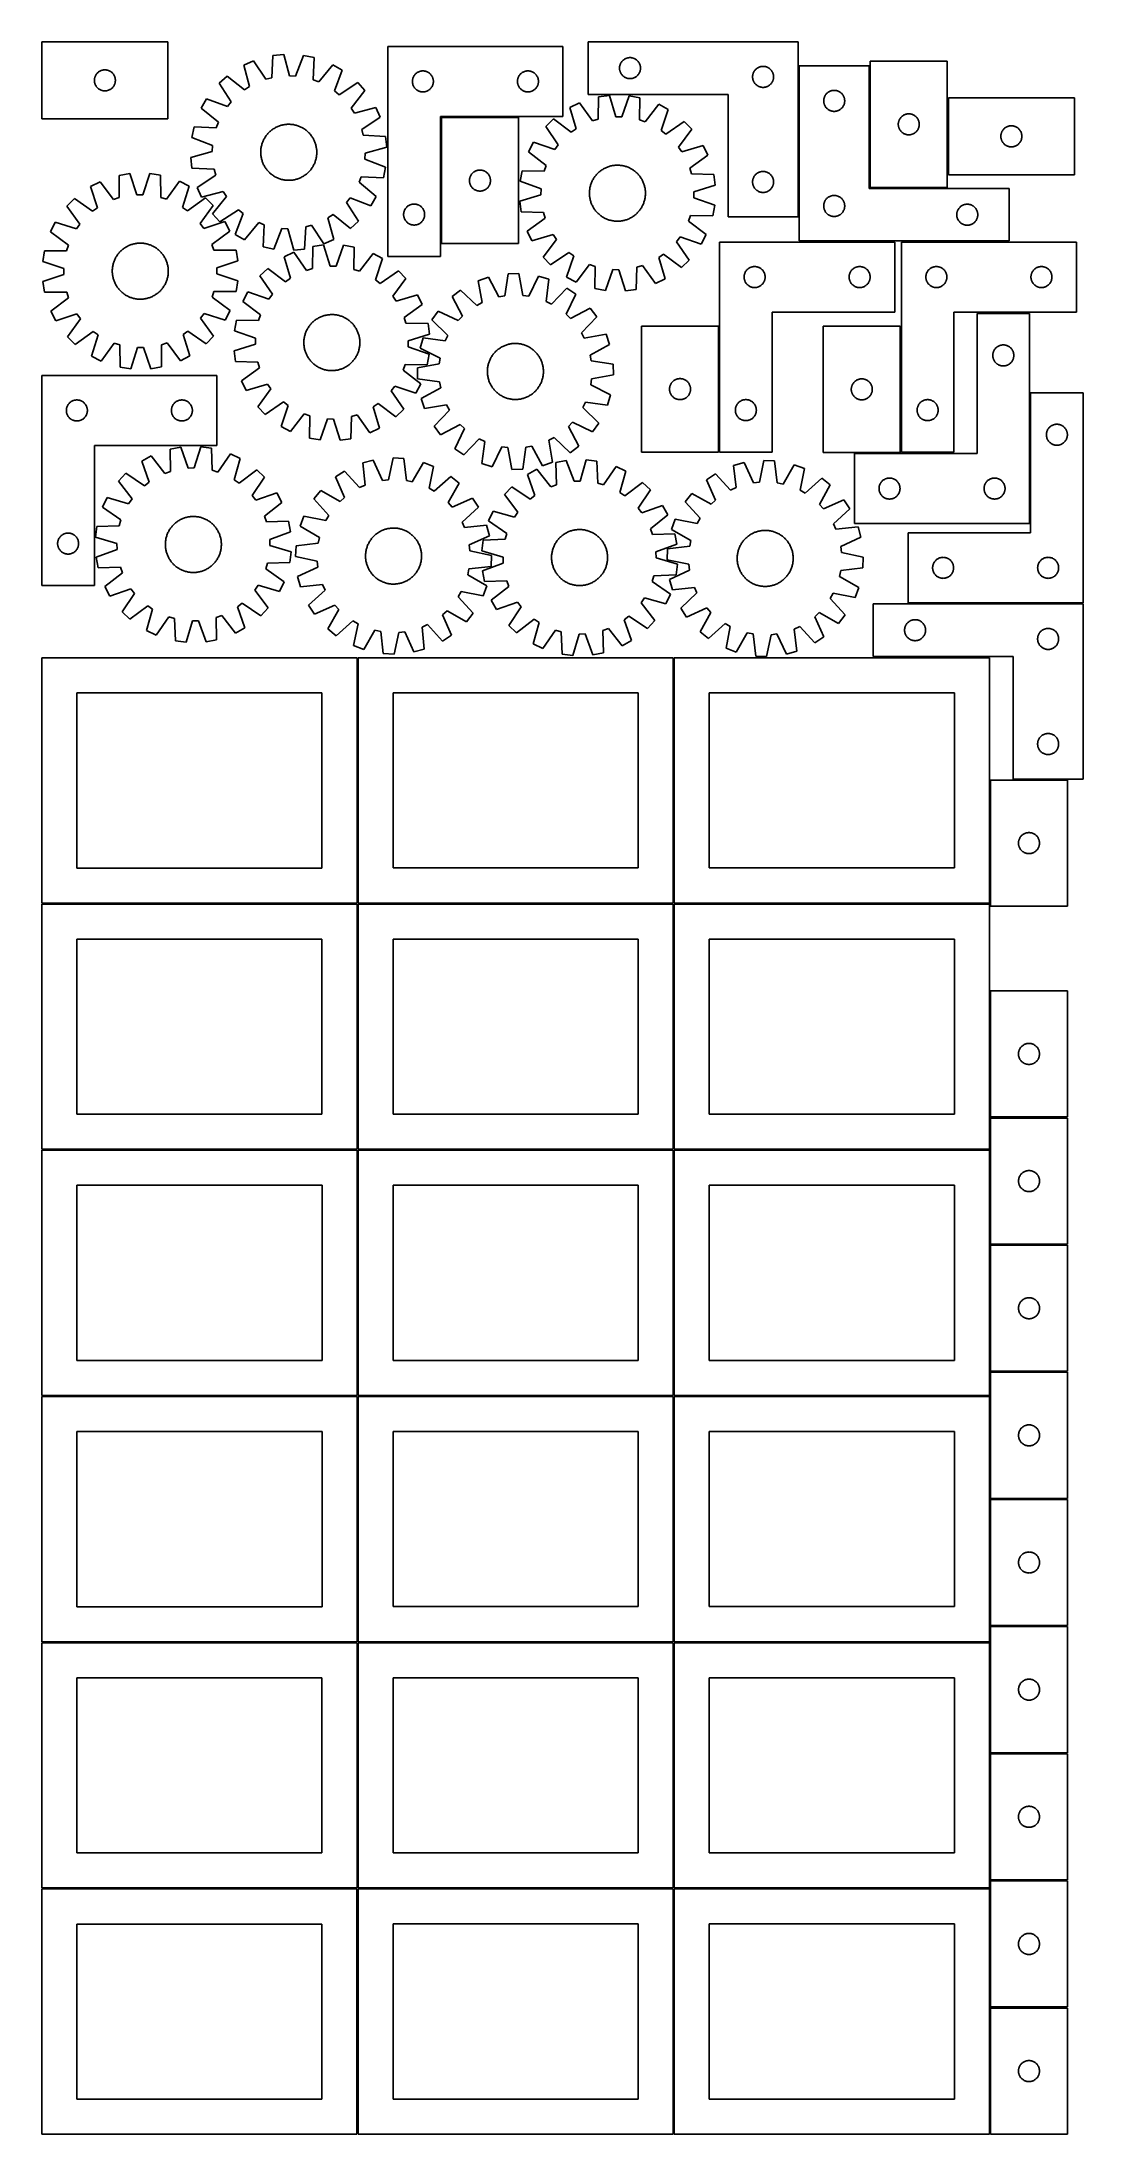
# Model space of a CAD drawing. Header units: millimetres. Extents: x 7 to 1493, y 7 to 2993.
import ezdxf

# ---------------------------------------------------------------- set-up
doc = ezdxf.new("R2010")
doc.units = ezdxf.units.MM
doc.layers.add('COMMON', color=5, linetype='CONTINUOUS', true_color=0x0000ff)
doc.layers.add('CUT', color=7, linetype='CONTINUOUS', true_color=0x000000)

msp = doc.modelspace()

# ---------------------------------------------------------------- linework, layer by layer
at = {"layer": 'COMMON'}
for p, q in [((1087.139435, 2959.156768), (1087.139435, 2743.439)), ((1188.639436, 2959.156768), (1188.639436, 2785.718049)), ((1300.139437, 2913.554961), (1300.139437, 2803.554961)), ((576.360861, 2885.424347), (576.360861, 2705.424347)), ((687.110862, 2886.174348), (577.110862, 2886.174348)), ((1087.889436, 2708.406767), (1224.251669, 2708.406767)), ((1233.809454, 2708.406767), (1387.889436, 2708.406767)), ((973.501669, 2407.656767), (973.501669, 2587.656767)), ((1233.059454, 2407.656767), (1233.059454, 2587.347927)), ((1417.642928, 2492.567414), (1417.642928, 2305.755158)), ((1243.392929, 2191.817413), (1493.392929, 2191.817413)), ((457.299607, 2114.049516), (457.299607, 1764.074296)), ((908.799608, 2114.074296), (908.799608, 1764.074296)), ((1360.299609, 1939.567412), (1360.299609, 1764.074296)), ((1471.04961, 1940.317413), (1393.392929, 1940.317413)), ((6.549607, 1763.299515), (456.549607, 1763.299515)), ((457.299607, 1762.549515), (457.299607, 1412.574295)), ((458.049608, 1763.324295), (908.049608, 1763.324295)), ((908.799608, 1762.574295), (908.799608, 1412.574295)), ((909.549609, 1763.324295), (1359.549609, 1763.324295)), ((1360.299609, 1638.623814), (1360.299609, 1458.623814)), ((1361.074237, 1457.873813), (1471.04961, 1457.873813)), ((456.549607, 1411.799515), (6.574234, 1411.799515)), ((457.324235, 1061.074294), (457.324235, 1411.049514)), ((458.074235, 1411.824294), (908.049608, 1411.824294)), ((908.824235, 1411.074294), (908.824235, 1061.074294)), ((909.574236, 1411.824294), (1359.549609, 1411.824294)), ((1360.324236, 1411.074294), (1360.324236, 1277.123813)), ((1360.324236, 1275.623812), (1360.324236, 1095.623812)), ((1361.074237, 1276.373812), (1471.074237, 1276.373812)), ((1360.324236, 1094.123811), (1360.324236, 1061.074294)), ((1361.074237, 1094.873811), (1471.074237, 1094.873811)), ((6.574234, 1060.299513), (456.574234, 1060.299513)), ((457.324234, 1059.549513), (457.324234, 709.574293)), ((908.074235, 1060.324294), (458.074235, 1060.324294)), ((908.824235, 1059.574293), (908.824235, 709.574293)), ((1359.574236, 1060.324294), (909.574236, 1060.324294)), ((1360.324236, 1059.574293), (1360.324236, 914.123811)), ((1360.324236, 912.62381), (1360.324236, 732.62381)), ((1361.074237, 913.37381), (1471.074237, 913.37381)), ((1360.324236, 731.123809), (1360.324236, 709.574293)), ((1361.074237, 731.873809), (1471.074237, 731.873809)), ((6.574234, 708.799512), (456.549607, 708.799512)), ((457.299607, 708.049512), (457.299607, 358.074292)), ((458.074235, 708.824292), (908.049608, 708.824292)), ((908.799608, 708.074292), (908.799608, 358.074292)), ((909.574236, 708.824292), (1359.549609, 708.824292)), ((1360.299609, 549.574341), (1360.299609, 369.574341)), ((1360.299609, 368.07434), (1360.299609, 358.074292)), ((1361.04961, 368.82434), (1471.04961, 368.82434)), ((6.549607, 357.299511), (456.524767, 357.299511)), ((457.274767, 356.549511), (457.274767, 6.574291)), ((458.049608, 357.324291), (908.024768, 357.324291)), ((908.774768, 356.574291), (908.774768, 6.574291)), ((909.549609, 357.324291), (1359.524769, 357.324291)), ((1360.274769, 186.574291), (1360.274769, 6.574291)), ((1361.04961, 187.324291), (1471.02477, 187.324291))]:
    msp.add_line(p, q, dxfattribs=at)
at = {"layer": 'CUT'}
for p, q in [((186.512787, 2993.434356), (6.512787, 2993.434356)), ((6.512787, 2993.434356), (6.512787, 2883.434356)), ((186.512787, 2883.434356), (186.512787, 2993.434356)), ((500.610861, 2986.924348), (500.610861, 2686.924348)), ((750.610861, 2986.924348), (500.610861, 2986.924348)), ((750.610861, 2886.924348), (750.610861, 2986.924348)), ((1086.389435, 2993.439), (786.389435, 2993.439)), ((786.389435, 2993.439), (786.389435, 2918.439)), ((1086.389435, 2743.439), (1086.389435, 2993.439)), ((308.977963, 2966.515904), (294.93497, 2960.229021)), ((294.93497, 2960.229021), (303.049786, 2929.518688)), ((326.479189, 2940.007757), (308.977963, 2966.515904)), ((336.529167, 2973.958819), (334.756801, 2942.243941)), ((351.827601, 2975.598476), (336.529167, 2973.958819)), ((360.280788, 2944.979554), (351.827601, 2975.598476)), ((380.33034, 2974.163319), (368.844283, 2944.548369)), ((395.386697, 2970.99525), (380.33034, 2974.163319)), ((393.964389, 2939.262746), (395.386697, 2970.99525)), ((422.050925, 2960.822503), (401.975513, 2936.206399)), ((435.391384, 2953.15682), (422.050925, 2960.822503)), ((831.409323, 2956.711182), (831.468936, 2957.481315)), ((831.468936, 2957.481315), (831.568116, 2958.247359)), ((831.568116, 2958.247359), (831.706599, 2959.007281)), ((831.706599, 2959.007281), (831.884019, 2959.759067)), ((831.884019, 2959.759067), (832.099904, 2960.500723)), ((832.099904, 2960.500723), (832.353682, 2961.230282)), ((832.353682, 2961.230282), (832.644681, 2961.945809)), ((832.644681, 2961.945809), (832.972128, 2962.645407)), ((832.972128, 2962.645407), (833.335156, 2963.327221)), ((833.335156, 2963.327221), (833.732801, 2963.989443)), ((833.732801, 2963.989443), (834.164009, 2964.630317)), ((834.164009, 2964.630317), (834.627637, 2965.248143)), ((834.627637, 2965.248143), (835.122456, 2965.841282)), ((835.122456, 2965.841282), (835.647152, 2966.408163)), ((835.647152, 2966.408163), (836.200334, 2966.947281)), ((836.200334, 2966.947281), (836.780537, 2967.457207)), ((836.780537, 2967.457207), (837.38622, 2967.936589)), ((837.38622, 2967.936589), (838.015779, 2968.384156)), ((838.015779, 2968.384156), (838.667542, 2968.79872)), ((838.667542, 2968.79872), (839.339783, 2969.179182)), ((839.339783, 2969.179182), (840.030719, 2969.524534)), ((840.030719, 2969.524534), (840.738516, 2969.83386)), ((840.738516, 2969.83386), (841.461299, 2970.106339)), ((841.461299, 2970.106339), (842.19715, 2970.341249)), ((842.19715, 2970.341249), (842.944118, 2970.537966)), ((842.944118, 2970.537966), (843.700223, 2970.69597)), ((843.700223, 2970.69597), (844.463459, 2970.814841)), ((844.463459, 2970.814841), (845.231803, 2970.894263)), ((845.231803, 2970.894263), (846.003216, 2970.934027)), ((846.003216, 2970.934027), (846.775653, 2970.934027)), ((846.775653, 2970.934027), (847.547066, 2970.894263)), ((847.547066, 2970.894263), (848.31541, 2970.814841)), ((848.31541, 2970.814841), (849.078646, 2970.69597)), ((849.078646, 2970.69597), (849.834751, 2970.537966)), ((849.834751, 2970.537966), (850.581719, 2970.341249)), ((850.581719, 2970.341249), (851.31757, 2970.106339)), ((851.31757, 2970.106339), (852.040353, 2969.83386)), ((852.040353, 2969.83386), (852.74815, 2969.524534)), ((852.74815, 2969.524534), (853.439086, 2969.179182)), ((853.439086, 2969.179182), (854.111327, 2968.79872)), ((854.111327, 2968.79872), (854.76309, 2968.384156)), ((854.76309, 2968.384156), (855.392649, 2967.936589)), ((855.392649, 2967.936589), (855.998332, 2967.457207)), ((855.998332, 2967.457207), (856.578535, 2966.947281)), ((856.578535, 2966.947281), (857.131717, 2966.408163)), ((857.131717, 2966.408163), (857.656413, 2965.841282)), ((857.656413, 2965.841282), (858.151232, 2965.248143)), ((858.151232, 2965.248143), (858.61486, 2964.630317)), ((858.61486, 2964.630317), (859.046068, 2963.989443)), ((859.046068, 2963.989443), (859.443713, 2963.327221)), ((859.443713, 2963.327221), (859.806741, 2962.645407)), ((859.806741, 2962.645407), (860.134188, 2961.945809)), ((860.134188, 2961.945809), (860.425187, 2961.230282)), ((860.425187, 2961.230282), (860.678965, 2960.500723)), ((860.678965, 2960.500723), (860.89485, 2959.759067)), ((860.89485, 2959.759067), (861.07227, 2959.007281)), ((861.07227, 2959.007281), (861.210753, 2958.247359)), ((861.210753, 2958.247359), (861.309933, 2957.481315)), ((861.309933, 2957.481315), (861.369546, 2956.711182)), ((1029.339783, 2956.679182), (1030.030719, 2957.024534)), ((1030.030719, 2957.024534), (1030.738516, 2957.33386)), ((1030.738516, 2957.33386), (1031.461299, 2957.606339)), ((1031.461299, 2957.606339), (1032.19715, 2957.841249)), ((1032.19715, 2957.841249), (1032.944118, 2958.037966)), ((1032.944118, 2958.037966), (1033.700223, 2958.19597)), ((1033.700223, 2958.19597), (1034.463459, 2958.314841)), ((1034.463459, 2958.314841), (1035.231803, 2958.394263)), ((1035.231803, 2958.394263), (1036.003216, 2958.434027)), ((1036.003216, 2958.434027), (1036.775653, 2958.434027)), ((1036.775653, 2958.434027), (1037.547066, 2958.394263)), ((1037.547066, 2958.394263), (1038.31541, 2958.314841)), ((1038.31541, 2958.314841), (1039.078646, 2958.19597)), ((1039.078646, 2958.19597), (1039.834751, 2958.037966)), ((1039.834751, 2958.037966), (1040.581719, 2957.841249)), ((1040.581719, 2957.841249), (1041.31757, 2957.606339)), ((1041.31757, 2957.606339), (1042.040353, 2957.33386)), ((1042.040353, 2957.33386), (1042.74815, 2957.024534)), ((1042.74815, 2957.024534), (1043.439086, 2956.679182)), ((1187.889436, 2959.156768), (1087.889436, 2959.156768)), ((1087.889436, 2959.156768), (1087.889436, 2709.156768)), ((1187.889436, 2784.156768), (1187.889436, 2959.156768)), ((1299.389437, 2965.718049), (1189.389437, 2965.718049)), ((1189.389437, 2965.718049), (1189.389437, 2785.718049)), ((1299.389437, 2785.718049), (1299.389437, 2965.718049)), ((81.512787, 2938.434356), (81.532676, 2939.206537)), ((81.532676, 2937.662175), (81.512787, 2938.434356)), ((81.532676, 2939.206537), (81.592289, 2939.976671)), ((81.592289, 2936.892041), (81.532676, 2937.662175)), ((81.592289, 2939.976671), (81.691469, 2940.742715)), ((81.691469, 2936.125997), (81.592289, 2936.892041)), ((81.691469, 2940.742715), (81.829952, 2941.502637)), ((81.829952, 2935.366075), (81.691469, 2936.125997)), ((81.829952, 2941.502637), (82.007371, 2942.254423)), ((82.007371, 2934.614289), (81.829952, 2935.366075)), ((82.007371, 2942.254423), (82.223256, 2942.996079)), ((82.223256, 2933.872634), (82.007371, 2934.614289)), ((82.223256, 2942.996079), (82.477035, 2943.725637)), ((82.477035, 2933.143075), (82.223256, 2933.872634)), ((82.477035, 2943.725637), (82.768034, 2944.441165)), ((82.768034, 2932.427547), (82.477035, 2933.143075)), ((82.768034, 2944.441165), (83.095481, 2945.140763)), ((83.095481, 2931.727949), (82.768034, 2932.427547)), ((83.095481, 2945.140763), (83.458508, 2945.822577)), ((83.458508, 2931.046135), (83.095481, 2931.727949)), ((83.458508, 2945.822577), (83.856154, 2946.484799)), ((83.856154, 2930.383913), (83.458508, 2931.046135)), ((83.856154, 2946.484799), (84.287362, 2947.125672)), ((84.287362, 2929.74304), (83.856154, 2930.383913)), ((84.287362, 2947.125672), (84.75099, 2947.743498)), ((84.75099, 2929.125214), (84.287362, 2929.74304)), ((84.75099, 2947.743498), (85.245808, 2948.336638)), ((85.245808, 2928.532074), (84.75099, 2929.125214)), ((85.245808, 2948.336638), (85.770504, 2948.903518)), ((85.770504, 2927.965194), (85.245808, 2928.532074)), ((85.770504, 2948.903518), (86.323687, 2949.442637)), ((86.323687, 2927.426076), (85.770504, 2927.965194)), ((86.323687, 2949.442637), (86.903889, 2949.952563)), ((86.903889, 2926.916149), (86.323687, 2927.426076)), ((86.903889, 2949.952563), (87.509573, 2950.431945)), ((87.509573, 2950.431945), (88.139131, 2950.879511)), ((88.139131, 2950.879511), (88.790895, 2951.294075)), ((88.790895, 2951.294075), (89.463136, 2951.674538)), ((89.463136, 2951.674538), (90.154071, 2952.01989)), ((90.154071, 2952.01989), (90.861869, 2952.329216)), ((90.861869, 2952.329216), (91.584651, 2952.601694)), ((91.584651, 2952.601694), (92.320503, 2952.836604)), ((92.320503, 2952.836604), (93.067471, 2953.033322)), ((93.067471, 2953.033322), (93.823576, 2953.191325)), ((93.823576, 2953.191325), (94.586812, 2953.310196)), ((94.586812, 2953.310196), (95.355155, 2953.389619)), ((95.355155, 2953.389619), (96.126568, 2953.429383)), ((96.126568, 2953.429383), (96.899006, 2953.429383)), ((96.899006, 2953.429383), (97.670419, 2953.389619)), ((97.670419, 2953.389619), (98.438762, 2953.310196)), ((98.438762, 2953.310196), (99.201998, 2953.191325)), ((99.201998, 2953.191325), (99.958103, 2953.033322)), ((99.958103, 2953.033322), (100.705072, 2952.836604)), ((100.705072, 2952.836604), (101.440923, 2952.601694)), ((101.440923, 2952.601694), (102.163706, 2952.329216)), ((102.163706, 2952.329216), (102.871503, 2952.01989)), ((102.871503, 2952.01989), (103.562438, 2951.674538)), ((103.562438, 2951.674538), (104.234679, 2951.294075)), ((104.234679, 2951.294075), (104.886443, 2950.879511)), ((104.886443, 2950.879511), (105.516001, 2950.431945)), ((105.516001, 2950.431945), (106.121685, 2949.952563)), ((106.121685, 2949.952563), (106.701887, 2949.442637)), ((106.701887, 2927.426076), (106.121685, 2926.916149)), ((106.701887, 2949.442637), (107.25507, 2948.903518)), ((107.25507, 2927.965194), (106.701887, 2927.426076)), ((107.25507, 2948.903518), (107.779766, 2948.336638)), ((107.779766, 2928.532074), (107.25507, 2927.965194)), ((107.779766, 2948.336638), (108.274584, 2947.743498)), ((108.274584, 2929.125214), (107.779766, 2928.532074)), ((108.274584, 2947.743498), (108.738212, 2947.125672)), ((108.738212, 2929.74304), (108.274584, 2929.125214)), ((108.738212, 2947.125672), (109.169421, 2946.484799)), ((109.169421, 2930.383913), (108.738212, 2929.74304)), ((109.169421, 2946.484799), (109.567066, 2945.822577)), ((109.567066, 2931.046135), (109.169421, 2930.383913)), ((109.567066, 2945.822577), (109.930093, 2945.140763)), ((109.930093, 2931.727949), (109.567066, 2931.046135)), ((109.930093, 2945.140763), (110.257541, 2944.441165)), ((110.257541, 2932.427547), (109.930093, 2931.727949)), ((110.257541, 2944.441165), (110.548539, 2943.725637)), ((110.548539, 2933.143075), (110.257541, 2932.427547)), ((110.548539, 2943.725637), (110.802318, 2942.996079)), ((110.802318, 2933.872634), (110.548539, 2933.143075)), ((110.802318, 2942.996079), (111.018203, 2942.254423)), ((111.018203, 2934.614289), (110.802318, 2933.872634)), ((111.018203, 2942.254423), (111.195622, 2941.502637)), ((111.195622, 2935.366075), (111.018203, 2934.614289)), ((111.195622, 2941.502637), (111.334106, 2940.742715)), ((111.334106, 2936.125997), (111.195622, 2935.366075)), ((111.334106, 2940.742715), (111.433285, 2939.976671)), ((111.433285, 2936.892041), (111.334106, 2936.125997)), ((111.433285, 2939.976671), (111.492898, 2939.206537)), ((111.492898, 2937.662175), (111.433285, 2936.892041)), ((111.492898, 2939.206537), (111.512787, 2938.434356)), ((111.512787, 2938.434356), (111.492898, 2937.662175)), ((271.032205, 2944.636598), (259.619279, 2934.317893)), ((259.619279, 2934.317893), (276.826942, 2907.618247)), ((295.868328, 2924.834028), (271.032205, 2944.636598)), ((303.049786, 2929.518688), (295.868328, 2924.834028)), ((334.756801, 2942.243941), (326.479189, 2940.007757)), ((368.844283, 2944.548369), (360.280788, 2944.979554)), ((401.975513, 2936.206399), (393.964389, 2939.262746)), ((424.232806, 2923.416933), (435.391384, 2953.15682)), ((457.60702, 2935.242264), (430.907374, 2918.034601)), ((467.925725, 2923.829338), (457.60702, 2935.242264)), ((535.615834, 2937.310567), (535.655598, 2938.08198)), ((535.615834, 2936.53813), (535.615834, 2937.310567)), ((535.655598, 2935.766716), (535.615834, 2936.53813)), ((535.655598, 2938.08198), (535.735021, 2938.850324)), ((535.735021, 2934.998373), (535.655598, 2935.766716)), ((535.735021, 2938.850324), (535.853891, 2939.61356)), ((535.853891, 2934.235137), (535.735021, 2934.998373)), ((535.853891, 2939.61356), (536.011895, 2940.369664)), ((536.011895, 2933.479032), (535.853891, 2934.235137)), ((536.011895, 2940.369664), (536.208613, 2941.116633)), ((536.208613, 2932.732064), (536.011895, 2933.479032)), ((536.208613, 2941.116633), (536.443522, 2941.852484)), ((536.443522, 2931.996213), (536.208613, 2932.732064)), ((536.443522, 2941.852484), (536.716001, 2942.575267)), ((536.716001, 2931.27343), (536.443522, 2931.996213)), ((536.716001, 2942.575267), (537.025327, 2943.283064)), ((537.025327, 2930.565632), (536.716001, 2931.27343)), ((537.025327, 2943.283064), (537.370679, 2943.973999)), ((537.370679, 2929.874697), (537.025327, 2930.565632)), ((537.370679, 2943.973999), (537.751141, 2944.64624)), ((537.751141, 2929.202456), (537.370679, 2929.874697)), ((537.751141, 2944.64624), (538.165705, 2945.298004)), ((538.165705, 2928.550693), (537.751141, 2929.202456)), ((538.165705, 2945.298004), (538.613272, 2945.927563)), ((538.613272, 2927.921134), (538.165705, 2928.550693)), ((538.613272, 2945.927563), (539.092654, 2946.533246)), ((539.092654, 2927.315451), (538.613272, 2927.921134)), ((539.092654, 2946.533246), (539.60258, 2947.113448)), ((539.60258, 2926.735248), (539.092654, 2927.315451)), ((539.60258, 2947.113448), (540.141698, 2947.666631)), ((540.141698, 2947.666631), (540.708579, 2948.191327)), ((540.708579, 2948.191327), (541.301718, 2948.686145)), ((541.301718, 2948.686145), (541.919544, 2949.149773)), ((541.919544, 2949.149773), (542.560418, 2949.580982)), ((542.560418, 2949.580982), (543.22264, 2949.978627)), ((543.22264, 2949.978627), (543.904454, 2950.341655)), ((543.904454, 2950.341655), (544.604052, 2950.669102)), ((544.604052, 2950.669102), (545.319579, 2950.960101)), ((545.319579, 2950.960101), (546.049138, 2951.213879)), ((546.049138, 2951.213879), (546.790794, 2951.429764)), ((546.790794, 2951.429764), (547.54258, 2951.607184)), ((547.54258, 2951.607184), (548.302502, 2951.745667)), ((548.302502, 2951.745667), (549.068546, 2951.844846)), ((549.068546, 2951.844846), (549.838679, 2951.90446)), ((549.838679, 2951.90446), (550.610861, 2951.924348)), ((550.610861, 2951.924348), (551.383042, 2951.90446)), ((551.383042, 2951.90446), (552.153176, 2951.844846)), ((552.153176, 2951.844846), (552.919219, 2951.745667)), ((552.919219, 2951.745667), (553.679142, 2951.607184)), ((553.679142, 2951.607184), (554.430927, 2951.429764)), ((554.430927, 2951.429764), (555.172583, 2951.213879)), ((555.172583, 2951.213879), (555.902142, 2950.960101)), ((555.902142, 2950.960101), (556.617669, 2950.669102)), ((556.617669, 2950.669102), (557.317268, 2950.341655)), ((557.317268, 2950.341655), (557.999082, 2949.978627)), ((557.999082, 2949.978627), (558.661304, 2949.580982)), ((558.661304, 2949.580982), (559.302177, 2949.149773)), ((559.302177, 2949.149773), (559.920003, 2948.686145)), ((559.920003, 2948.686145), (560.513142, 2948.191327)), ((560.513142, 2948.191327), (561.080023, 2947.666631)), ((561.080023, 2947.666631), (561.619141, 2947.113448)), ((561.619141, 2947.113448), (562.129067, 2946.533246)), ((562.129067, 2927.315451), (561.619141, 2926.735248)), ((562.129067, 2946.533246), (562.608449, 2945.927563)), ((562.608449, 2927.921134), (562.129067, 2927.315451)), ((562.608449, 2945.927563), (563.056016, 2945.298004)), ((563.056016, 2928.550693), (562.608449, 2927.921134)), ((563.056016, 2945.298004), (563.47058, 2944.64624)), ((563.47058, 2929.202456), (563.056016, 2928.550693)), ((563.47058, 2944.64624), (563.851043, 2943.973999)), ((563.851043, 2929.874697), (563.47058, 2929.202456)), ((563.851043, 2943.973999), (564.196395, 2943.283064)), ((564.196395, 2930.565632), (563.851043, 2929.874697)), ((564.196395, 2943.283064), (564.50572, 2942.575267)), ((564.50572, 2931.27343), (564.196395, 2930.565632)), ((564.50572, 2942.575267), (564.778199, 2941.852484)), ((564.778199, 2931.996213), (564.50572, 2931.27343)), ((564.778199, 2941.852484), (565.013109, 2941.116633)), ((565.013109, 2932.732064), (564.778199, 2931.996213)), ((565.013109, 2941.116633), (565.209826, 2940.369664)), ((565.209826, 2933.479032), (565.013109, 2932.732064)), ((565.209826, 2940.369664), (565.36783, 2939.61356)), ((565.36783, 2934.235137), (565.209826, 2933.479032)), ((565.36783, 2939.61356), (565.486701, 2938.850324)), ((565.486701, 2934.998373), (565.36783, 2934.235137)), ((565.486701, 2938.850324), (565.566124, 2938.08198)), ((565.566124, 2935.766716), (565.486701, 2934.998373)), ((565.566124, 2938.08198), (565.605888, 2937.310567)), ((565.605888, 2936.53813), (565.566124, 2935.766716)), ((565.605888, 2937.310567), (565.605888, 2936.53813)), ((685.615834, 2937.310567), (685.655598, 2938.08198)), ((685.615834, 2936.53813), (685.615834, 2937.310567)), ((685.655598, 2935.766716), (685.615834, 2936.53813)), ((685.655598, 2938.08198), (685.735021, 2938.850324)), ((685.735021, 2934.998373), (685.655598, 2935.766716)), ((685.735021, 2938.850324), (685.853891, 2939.61356)), ((685.853891, 2934.235137), (685.735021, 2934.998373)), ((685.853891, 2939.61356), (686.011895, 2940.369664)), ((686.011895, 2933.479032), (685.853891, 2934.235137)), ((686.011895, 2940.369664), (686.208613, 2941.116633)), ((686.208613, 2932.732064), (686.011895, 2933.479032)), ((686.208613, 2941.116633), (686.443522, 2941.852484)), ((686.443522, 2931.996213), (686.208613, 2932.732064)), ((686.443522, 2941.852484), (686.716001, 2942.575267)), ((686.716001, 2931.27343), (686.443522, 2931.996213)), ((686.716001, 2942.575267), (687.025327, 2943.283064)), ((687.025327, 2930.565632), (686.716001, 2931.27343)), ((687.025327, 2943.283064), (687.370679, 2943.973999)), ((687.370679, 2929.874697), (687.025327, 2930.565632)), ((687.370679, 2943.973999), (687.751141, 2944.64624)), ((687.751141, 2929.202456), (687.370679, 2929.874697)), ((687.751141, 2944.64624), (688.165705, 2945.298004)), ((688.165705, 2928.550693), (687.751141, 2929.202456)), ((688.165705, 2945.298004), (688.613272, 2945.927563)), ((688.613272, 2927.921134), (688.165705, 2928.550693)), ((688.613272, 2945.927563), (689.092654, 2946.533246)), ((689.092654, 2927.315451), (688.613272, 2927.921134)), ((689.092654, 2946.533246), (689.60258, 2947.113448)), ((689.60258, 2926.735248), (689.092654, 2927.315451)), ((689.60258, 2947.113448), (690.141698, 2947.666631)), ((690.141698, 2947.666631), (690.708579, 2948.191327)), ((690.708579, 2948.191327), (691.301718, 2948.686145)), ((691.301718, 2948.686145), (691.919544, 2949.149773)), ((691.919544, 2949.149773), (692.560418, 2949.580982)), ((692.560418, 2949.580982), (693.22264, 2949.978627)), ((693.22264, 2949.978627), (693.904454, 2950.341655)), ((693.904454, 2950.341655), (694.604052, 2950.669102)), ((694.604052, 2950.669102), (695.319579, 2950.960101)), ((695.319579, 2950.960101), (696.049138, 2951.213879)), ((696.049138, 2951.213879), (696.790794, 2951.429764)), ((696.790794, 2951.429764), (697.54258, 2951.607184)), ((697.54258, 2951.607184), (698.302502, 2951.745667)), ((698.302502, 2951.745667), (699.068546, 2951.844846)), ((699.068546, 2951.844846), (699.838679, 2951.90446)), ((699.838679, 2951.90446), (700.610861, 2951.924348)), ((700.610861, 2951.924348), (701.383042, 2951.90446)), ((701.383042, 2951.90446), (702.153176, 2951.844846)), ((702.153176, 2951.844846), (702.919219, 2951.745667)), ((702.919219, 2951.745667), (703.679142, 2951.607184)), ((703.679142, 2951.607184), (704.430927, 2951.429764)), ((704.430927, 2951.429764), (705.172583, 2951.213879)), ((705.172583, 2951.213879), (705.902142, 2950.960101)), ((705.902142, 2950.960101), (706.617669, 2950.669102)), ((706.617669, 2950.669102), (707.317268, 2950.341655)), ((707.317268, 2950.341655), (707.999082, 2949.978627)), ((707.999082, 2949.978627), (708.661304, 2949.580982)), ((708.661304, 2949.580982), (709.302177, 2949.149773)), ((709.302177, 2949.149773), (709.920003, 2948.686145)), ((709.920003, 2948.686145), (710.513142, 2948.191327)), ((710.513142, 2948.191327), (711.080023, 2947.666631)), ((711.080023, 2947.666631), (711.619141, 2947.113448)), ((711.619141, 2947.113448), (712.129067, 2946.533246)), ((712.129067, 2927.315451), (711.619141, 2926.735248)), ((712.129067, 2946.533246), (712.608449, 2945.927563)), ((712.608449, 2927.921134), (712.129067, 2927.315451)), ((712.608449, 2945.927563), (713.056016, 2945.298004)), ((713.056016, 2928.550693), (712.608449, 2927.921134)), ((713.056016, 2945.298004), (713.47058, 2944.64624)), ((713.47058, 2929.202456), (713.056016, 2928.550693)), ((713.47058, 2944.64624), (713.851043, 2943.973999)), ((713.851043, 2929.874697), (713.47058, 2929.202456)), ((713.851043, 2943.973999), (714.196395, 2943.283064)), ((714.196395, 2930.565632), (713.851043, 2929.874697)), ((714.196395, 2943.283064), (714.50572, 2942.575267)), ((714.50572, 2931.27343), (714.196395, 2930.565632)), ((714.50572, 2942.575267), (714.778199, 2941.852484)), ((714.778199, 2931.996213), (714.50572, 2931.27343)), ((714.778199, 2941.852484), (715.013109, 2941.116633)), ((715.013109, 2932.732064), (714.778199, 2931.996213)), ((715.013109, 2941.116633), (715.209826, 2940.369664)), ((715.209826, 2933.479032), (715.013109, 2932.732064)), ((715.209826, 2940.369664), (715.36783, 2939.61356)), ((715.36783, 2934.235137), (715.209826, 2933.479032)), ((715.36783, 2939.61356), (715.486701, 2938.850324)), ((715.486701, 2934.998373), (715.36783, 2934.235137)), ((715.486701, 2938.850324), (715.566124, 2938.08198)), ((715.566124, 2935.766716), (715.486701, 2934.998373)), ((715.566124, 2938.08198), (715.605888, 2937.310567)), ((715.605888, 2936.53813), (715.566124, 2935.766716)), ((715.605888, 2937.310567), (715.605888, 2936.53813)), ((831.389435, 2955.939), (831.409323, 2956.711182)), ((831.409323, 2955.166819), (831.389435, 2955.939)), ((831.468936, 2954.396685), (831.409323, 2955.166819)), ((831.568116, 2953.630642), (831.468936, 2954.396685)), ((831.706599, 2952.870719), (831.568116, 2953.630642)), ((831.884019, 2952.118934), (831.706599, 2952.870719)), ((832.099904, 2951.377278), (831.884019, 2952.118934)), ((832.353682, 2950.647719), (832.099904, 2951.377278)), ((832.644681, 2949.932192), (832.353682, 2950.647719)), ((832.972128, 2949.232594), (832.644681, 2949.932192)), ((833.335156, 2948.550779), (832.972128, 2949.232594)), ((833.732801, 2947.888558), (833.335156, 2948.550779)), ((834.164009, 2947.247684), (833.732801, 2947.888558)), ((834.627637, 2946.629858), (834.164009, 2947.247684)), ((835.122456, 2946.036719), (834.627637, 2946.629858)), ((835.647152, 2945.469838), (835.122456, 2946.036719)), ((836.200334, 2944.93072), (835.647152, 2945.469838)), ((836.780537, 2944.420794), (836.200334, 2944.93072)), ((837.38622, 2943.941412), (836.780537, 2944.420794)), ((838.015779, 2943.493845), (837.38622, 2943.941412)), ((838.667542, 2943.079281), (838.015779, 2943.493845)), ((839.339783, 2942.698818), (838.667542, 2943.079281)), ((840.030719, 2942.353466), (839.339783, 2942.698818)), ((840.738516, 2942.044141), (840.030719, 2942.353466)), ((841.461299, 2941.771662), (840.738516, 2942.044141)), ((842.19715, 2941.536752), (841.461299, 2941.771662)), ((842.944118, 2941.340035), (842.19715, 2941.536752)), ((843.700223, 2941.182031), (842.944118, 2941.340035)), ((844.463459, 2941.06316), (843.700223, 2941.182031)), ((845.231803, 2940.983738), (844.463459, 2941.06316)), ((846.003216, 2940.943973), (845.231803, 2940.983738)), ((846.775653, 2940.943973), (846.003216, 2940.943973)), ((847.547066, 2940.983738), (846.775653, 2940.943973)), ((848.31541, 2941.06316), (847.547066, 2940.983738)), ((849.078646, 2941.182031), (848.31541, 2941.06316)), ((849.834751, 2941.340035), (849.078646, 2941.182031)), ((850.581719, 2941.536752), (849.834751, 2941.340035)), ((851.31757, 2941.771662), (850.581719, 2941.536752)), ((852.040353, 2942.044141), (851.31757, 2941.771662)), ((852.74815, 2942.353466), (852.040353, 2942.044141)), ((853.439086, 2942.698818), (852.74815, 2942.353466)), ((854.111327, 2943.079281), (853.439086, 2942.698818)), ((854.76309, 2943.493845), (854.111327, 2943.079281)), ((855.392649, 2943.941412), (854.76309, 2943.493845)), ((855.998332, 2944.420794), (855.392649, 2943.941412)), ((856.578535, 2944.93072), (855.998332, 2944.420794)), ((857.131717, 2945.469838), (856.578535, 2944.93072)), ((857.656413, 2946.036719), (857.131717, 2945.469838)), ((858.151232, 2946.629858), (857.656413, 2946.036719)), ((858.61486, 2947.247684), (858.151232, 2946.629858)), ((859.046068, 2947.888558), (858.61486, 2947.247684)), ((859.443713, 2948.550779), (859.046068, 2947.888558)), ((859.806741, 2949.232594), (859.443713, 2948.550779)), ((860.134188, 2949.932192), (859.806741, 2949.232594)), ((860.425187, 2950.647719), (860.134188, 2949.932192)), ((860.678965, 2951.377278), (860.425187, 2950.647719)), ((860.89485, 2952.118934), (860.678965, 2951.377278)), ((861.07227, 2952.870719), (860.89485, 2952.118934)), ((861.210753, 2953.630642), (861.07227, 2952.870719)), ((861.309933, 2954.396685), (861.210753, 2953.630642)), ((861.369546, 2955.166819), (861.309933, 2954.396685)), ((861.369546, 2956.711182), (861.389435, 2955.939)), ((861.389435, 2955.939), (861.369546, 2955.166819)), ((1021.389435, 2943.439), (1021.409323, 2944.211182)), ((1021.409323, 2942.666819), (1021.389435, 2943.439)), ((1021.409323, 2944.211182), (1021.468936, 2944.981315)), ((1021.468936, 2941.896685), (1021.409323, 2942.666819)), ((1021.468936, 2944.981315), (1021.568116, 2945.747359)), ((1021.568116, 2941.130642), (1021.468936, 2941.896685)), ((1021.568116, 2945.747359), (1021.706599, 2946.507281)), ((1021.706599, 2940.370719), (1021.568116, 2941.130642)), ((1021.706599, 2946.507281), (1021.884019, 2947.259067)), ((1021.884019, 2939.618934), (1021.706599, 2940.370719)), ((1021.884019, 2947.259067), (1022.099904, 2948.000723)), ((1022.099904, 2938.877278), (1021.884019, 2939.618934)), ((1022.099904, 2948.000723), (1022.353682, 2948.730282)), ((1022.353682, 2938.147719), (1022.099904, 2938.877278)), ((1022.353682, 2948.730282), (1022.644681, 2949.445809)), ((1022.644681, 2937.432192), (1022.353682, 2938.147719)), ((1022.644681, 2949.445809), (1022.972128, 2950.145407)), ((1022.972128, 2936.732594), (1022.644681, 2937.432192)), ((1022.972128, 2950.145407), (1023.335156, 2950.827221)), ((1023.335156, 2936.050779), (1022.972128, 2936.732594)), ((1023.335156, 2950.827221), (1023.732801, 2951.489443)), ((1023.732801, 2935.388558), (1023.335156, 2936.050779)), ((1023.732801, 2951.489443), (1024.164009, 2952.130317)), ((1024.164009, 2934.747684), (1023.732801, 2935.388558)), ((1024.164009, 2952.130317), (1024.627637, 2952.748143)), ((1024.627637, 2934.129858), (1024.164009, 2934.747684)), ((1024.627637, 2952.748143), (1025.122456, 2953.341282)), ((1025.122456, 2933.536719), (1024.627637, 2934.129858)), ((1025.122456, 2953.341282), (1025.647152, 2953.908163)), ((1025.647152, 2932.969838), (1025.122456, 2933.536719)), ((1025.647152, 2953.908163), (1026.200334, 2954.447281)), ((1026.200334, 2932.43072), (1025.647152, 2932.969838)), ((1026.200334, 2954.447281), (1026.780537, 2954.957207)), ((1026.780537, 2931.920794), (1026.200334, 2932.43072)), ((1026.780537, 2954.957207), (1027.38622, 2955.436589)), ((1027.38622, 2931.441412), (1026.780537, 2931.920794)), ((1027.38622, 2955.436589), (1028.015779, 2955.884156)), ((1028.015779, 2930.993845), (1027.38622, 2931.441412)), ((1028.015779, 2955.884156), (1028.667542, 2956.29872)), ((1028.667542, 2930.579281), (1028.015779, 2930.993845)), ((1028.667542, 2956.29872), (1029.339783, 2956.679182)), ((1029.339783, 2930.198818), (1028.667542, 2930.579281)), ((1030.030719, 2929.853466), (1029.339783, 2930.198818)), ((1030.738516, 2929.544141), (1030.030719, 2929.853466)), ((1031.461299, 2929.271662), (1030.738516, 2929.544141)), ((1032.19715, 2929.036752), (1031.461299, 2929.271662)), ((1032.944118, 2928.840035), (1032.19715, 2929.036752)), ((1033.700223, 2928.682031), (1032.944118, 2928.840035)), ((1034.463459, 2928.56316), (1033.700223, 2928.682031)), ((1035.231803, 2928.483738), (1034.463459, 2928.56316)), ((1036.003216, 2928.443973), (1035.231803, 2928.483738)), ((1036.775653, 2928.443973), (1036.003216, 2928.443973)), ((1037.547066, 2928.483738), (1036.775653, 2928.443973)), ((1038.31541, 2928.56316), (1037.547066, 2928.483738)), ((1039.078646, 2928.682031), (1038.31541, 2928.56316)), ((1039.834751, 2928.840035), (1039.078646, 2928.682031)), ((1040.581719, 2929.036752), (1039.834751, 2928.840035)), ((1041.31757, 2929.271662), (1040.581719, 2929.036752)), ((1042.040353, 2929.544141), (1041.31757, 2929.271662)), ((1042.74815, 2929.853466), (1042.040353, 2929.544141)), ((1043.439086, 2930.198818), (1042.74815, 2929.853466)), ((1043.439086, 2956.679182), (1044.111327, 2956.29872)), ((1044.111327, 2930.579281), (1043.439086, 2930.198818)), ((1044.111327, 2956.29872), (1044.76309, 2955.884156)), ((1044.76309, 2930.993845), (1044.111327, 2930.579281)), ((1044.76309, 2955.884156), (1045.392649, 2955.436589)), ((1045.392649, 2931.441412), (1044.76309, 2930.993845)), ((1045.392649, 2955.436589), (1045.998332, 2954.957207)), ((1045.998332, 2931.920794), (1045.392649, 2931.441412)), ((1045.998332, 2954.957207), (1046.578535, 2954.447281)), ((1046.578535, 2932.43072), (1045.998332, 2931.920794)), ((1046.578535, 2954.447281), (1047.131717, 2953.908163)), ((1047.131717, 2932.969838), (1046.578535, 2932.43072)), ((1047.131717, 2953.908163), (1047.656413, 2953.341282)), ((1047.656413, 2933.536719), (1047.131717, 2932.969838)), ((1047.656413, 2953.341282), (1048.151232, 2952.748143)), ((1048.151232, 2934.129858), (1047.656413, 2933.536719)), ((1048.151232, 2952.748143), (1048.61486, 2952.130317)), ((1048.61486, 2934.747684), (1048.151232, 2934.129858)), ((1048.61486, 2952.130317), (1049.046068, 2951.489443)), ((1049.046068, 2935.388558), (1048.61486, 2934.747684)), ((1049.046068, 2951.489443), (1049.443713, 2950.827221)), ((1049.443713, 2936.050779), (1049.046068, 2935.388558)), ((1049.443713, 2950.827221), (1049.806741, 2950.145407)), ((1049.806741, 2936.732594), (1049.443713, 2936.050779)), ((1049.806741, 2950.145407), (1050.134188, 2949.445809)), ((1050.134188, 2937.432192), (1049.806741, 2936.732594)), ((1050.134188, 2949.445809), (1050.425187, 2948.730282)), ((1050.425187, 2938.147719), (1050.134188, 2937.432192)), ((1050.425187, 2948.730282), (1050.678965, 2948.000723)), ((1050.678965, 2938.877278), (1050.425187, 2938.147719)), ((1050.678965, 2948.000723), (1050.89485, 2947.259067)), ((1050.89485, 2939.618934), (1050.678965, 2938.877278)), ((1050.89485, 2947.259067), (1051.07227, 2946.507281)), ((1051.07227, 2940.370719), (1050.89485, 2939.618934)), ((1051.07227, 2946.507281), (1051.210753, 2945.747359)), ((1051.210753, 2941.130642), (1051.07227, 2940.370719)), ((1051.210753, 2945.747359), (1051.309933, 2944.981315)), ((1051.309933, 2941.896685), (1051.210753, 2941.130642)), ((1051.309933, 2944.981315), (1051.369546, 2944.211182)), ((1051.369546, 2942.666819), (1051.309933, 2941.896685)), ((1051.369546, 2944.211182), (1051.389435, 2943.439)), ((1051.389435, 2943.439), (1051.369546, 2942.666819)), ((87.509573, 2926.436767), (86.903889, 2926.916149)), ((88.139131, 2925.989201), (87.509573, 2926.436767)), ((88.790895, 2925.574637), (88.139131, 2925.989201)), ((89.463136, 2925.194174), (88.790895, 2925.574637)), ((90.154071, 2924.848822), (89.463136, 2925.194174)), ((90.861869, 2924.539496), (90.154071, 2924.848822)), ((91.584651, 2924.267018), (90.861869, 2924.539496)), ((92.320503, 2924.032108), (91.584651, 2924.267018)), ((93.067471, 2923.83539), (92.320503, 2924.032108)), ((93.823576, 2923.677387), (93.067471, 2923.83539)), ((94.586812, 2923.558516), (93.823576, 2923.677387)), ((95.355155, 2923.479093), (94.586812, 2923.558516)), ((96.126568, 2923.439329), (95.355155, 2923.479093)), ((96.899006, 2923.439329), (96.126568, 2923.439329)), ((97.670419, 2923.479093), (96.899006, 2923.439329)), ((98.438762, 2923.558516), (97.670419, 2923.479093)), ((99.201998, 2923.677387), (98.438762, 2923.558516)), ((99.958103, 2923.83539), (99.201998, 2923.677387)), ((100.705072, 2924.032108), (99.958103, 2923.83539)), ((101.440923, 2924.267018), (100.705072, 2924.032108)), ((102.163706, 2924.539496), (101.440923, 2924.267018)), ((102.871503, 2924.848822), (102.163706, 2924.539496)), ((103.562438, 2925.194174), (102.871503, 2924.848822)), ((104.234679, 2925.574637), (103.562438, 2925.194174)), ((104.886443, 2925.989201), (104.234679, 2925.574637)), ((105.516001, 2926.436767), (104.886443, 2925.989201)), ((106.121685, 2926.916149), (105.516001, 2926.436767)), ((241.704723, 2912.102257), (234.03904, 2898.761798)), ((234.03904, 2898.761798), (258.655144, 2878.686386)), ((271.44461, 2900.943678), (241.704723, 2912.102257)), ((276.826942, 2907.618247), (271.44461, 2900.943678)), ((430.907374, 2918.034601), (424.232806, 2923.416933)), ((448.123155, 2898.993215), (467.925725, 2923.829338)), ((452.807815, 2891.811757), (448.123155, 2898.993215)), ((483.518148, 2899.926573), (452.807815, 2891.811757)), ((489.805031, 2885.88358), (483.518148, 2899.926573)), ((540.141698, 2926.182066), (539.60258, 2926.735248)), ((540.708579, 2925.657369), (540.141698, 2926.182066)), ((541.301718, 2925.162551), (540.708579, 2925.657369)), ((541.919544, 2924.698923), (541.301718, 2925.162551)), ((542.560418, 2924.267715), (541.919544, 2924.698923)), ((543.22264, 2923.87007), (542.560418, 2924.267715)), ((543.904454, 2923.507042), (543.22264, 2923.87007)), ((544.604052, 2923.179595), (543.904454, 2923.507042)), ((545.319579, 2922.888596), (544.604052, 2923.179595)), ((546.049138, 2922.634818), (545.319579, 2922.888596)), ((546.790794, 2922.418932), (546.049138, 2922.634818)), ((547.54258, 2922.241513), (546.790794, 2922.418932)), ((548.302502, 2922.10303), (547.54258, 2922.241513)), ((549.068546, 2922.00385), (548.302502, 2922.10303)), ((549.838679, 2921.944237), (549.068546, 2922.00385)), ((550.610861, 2921.924348), (549.838679, 2921.944237)), ((551.383042, 2921.944237), (550.610861, 2921.924348)), ((552.153176, 2922.00385), (551.383042, 2921.944237)), ((552.919219, 2922.10303), (552.153176, 2922.00385)), ((553.679142, 2922.241513), (552.919219, 2922.10303)), ((554.430927, 2922.418932), (553.679142, 2922.241513)), ((555.172583, 2922.634818), (554.430927, 2922.418932)), ((555.902142, 2922.888596), (555.172583, 2922.634818)), ((556.617669, 2923.179595), (555.902142, 2922.888596)), ((557.317268, 2923.507042), (556.617669, 2923.179595)), ((557.999082, 2923.87007), (557.317268, 2923.507042)), ((558.661304, 2924.267715), (557.999082, 2923.87007)), ((559.302177, 2924.698923), (558.661304, 2924.267715)), ((559.920003, 2925.162551), (559.302177, 2924.698923)), ((560.513142, 2925.657369), (559.920003, 2925.162551)), ((561.080023, 2926.182066), (560.513142, 2925.657369)), ((561.619141, 2926.735248), (561.080023, 2926.182066)), ((690.141698, 2926.182066), (689.60258, 2926.735248)), ((690.708579, 2925.657369), (690.141698, 2926.182066)), ((691.301718, 2925.162551), (690.708579, 2925.657369)), ((691.919544, 2924.698923), (691.301718, 2925.162551)), ((692.560418, 2924.267715), (691.919544, 2924.698923)), ((693.22264, 2923.87007), (692.560418, 2924.267715)), ((693.904454, 2923.507042), (693.22264, 2923.87007)), ((694.604052, 2923.179595), (693.904454, 2923.507042)), ((695.319579, 2922.888596), (694.604052, 2923.179595)), ((696.049138, 2922.634818), (695.319579, 2922.888596)), ((696.790794, 2922.418932), (696.049138, 2922.634818)), ((697.54258, 2922.241513), (696.790794, 2922.418932)), ((698.302502, 2922.10303), (697.54258, 2922.241513)), ((699.068546, 2922.00385), (698.302502, 2922.10303)), ((699.838679, 2921.944237), (699.068546, 2922.00385)), ((700.610861, 2921.924348), (699.838679, 2921.944237)), ((701.383042, 2921.944237), (700.610861, 2921.924348)), ((702.153176, 2922.00385), (701.383042, 2921.944237)), ((702.919219, 2922.10303), (702.153176, 2922.00385)), ((703.679142, 2922.241513), (702.919219, 2922.10303)), ((704.430927, 2922.418932), (703.679142, 2922.241513)), ((705.172583, 2922.634818), (704.430927, 2922.418932)), ((705.902142, 2922.888596), (705.172583, 2922.634818)), ((706.617669, 2923.179595), (705.902142, 2922.888596)), ((707.317268, 2923.507042), (706.617669, 2923.179595)), ((707.999082, 2923.87007), (707.317268, 2923.507042)), ((708.661304, 2924.267715), (707.999082, 2923.87007)), ((709.302177, 2924.698923), (708.661304, 2924.267715)), ((709.920003, 2925.162551), (709.302177, 2924.698923)), ((710.513142, 2925.657369), (709.920003, 2925.162551)), ((711.080023, 2926.182066), (710.513142, 2925.657369)), ((711.619141, 2926.735248), (711.080023, 2926.182066)), ((774.285716, 2906.4957), (760.443814, 2899.777642)), ((760.443814, 2899.777642), (769.50425, 2869.332885)), ((792.598152, 2880.541328), (774.285716, 2906.4957)), ((786.389435, 2918.439), (986.389435, 2918.439)), ((801.593629, 2914.786883), (800.802668, 2883.032369)), ((816.834054, 2916.898752), (801.593629, 2914.786883)), ((826.229873, 2886.555823), (816.834054, 2916.898752)), ((845.367539, 2916.345526), (834.802606, 2886.38961)), ((860.514648, 2913.644483), (845.367539, 2916.345526)), ((860.074123, 2881.883175), (860.514648, 2913.644483)), ((887.480649, 2904.301002), (868.175913, 2879.075976)), ((901.051737, 2897.051444), (887.480649, 2904.301002)), ((986.389435, 2918.439), (986.389435, 2743.439)), ((1122.889436, 2909.156768), (1122.909324, 2909.928949)), ((1122.909324, 2908.384587), (1122.889436, 2909.156768)), ((1122.909324, 2909.928949), (1122.968937, 2910.699083)), ((1122.968937, 2907.614453), (1122.909324, 2908.384587)), ((1122.968937, 2910.699083), (1123.068117, 2911.465127)), ((1123.068117, 2906.848409), (1122.968937, 2907.614453)), ((1123.068117, 2911.465127), (1123.2066, 2912.225049)), ((1123.2066, 2906.088487), (1123.068117, 2906.848409)), ((1123.2066, 2912.225049), (1123.38402, 2912.976835)), ((1123.38402, 2905.336701), (1123.2066, 2906.088487)), ((1123.38402, 2912.976835), (1123.599905, 2913.71849)), ((1123.599905, 2904.595045), (1123.38402, 2905.336701)), ((1123.599905, 2913.71849), (1123.853683, 2914.448049)), ((1123.853683, 2903.865487), (1123.599905, 2904.595045)), ((1123.853683, 2914.448049), (1124.144682, 2915.163577)), ((1124.144682, 2903.149959), (1123.853683, 2903.865487)), ((1124.144682, 2915.163577), (1124.472129, 2915.863175)), ((1124.472129, 2902.450361), (1124.144682, 2903.149959)), ((1124.472129, 2915.863175), (1124.835157, 2916.544989)), ((1124.835157, 2901.768547), (1124.472129, 2902.450361)), ((1124.835157, 2916.544989), (1125.232802, 2917.207211)), ((1125.232802, 2901.106325), (1124.835157, 2901.768547)), ((1125.232802, 2917.207211), (1125.66401, 2917.848084)), ((1125.66401, 2900.465451), (1125.232802, 2901.106325)), ((1125.66401, 2917.848084), (1126.127638, 2918.46591)), ((1126.127638, 2899.847626), (1125.66401, 2900.465451)), ((1126.127638, 2918.46591), (1126.622457, 2919.05905)), ((1126.622457, 2899.254486), (1126.127638, 2899.847626)), ((1126.622457, 2919.05905), (1127.147153, 2919.62593)), ((1127.147153, 2898.687606), (1126.622457, 2899.254486)), ((1127.147153, 2919.62593), (1127.700335, 2920.165048)), ((1127.700335, 2898.148487), (1127.147153, 2898.687606)), ((1127.700335, 2920.165048), (1128.280538, 2920.674975)), ((1128.280538, 2897.638561), (1127.700335, 2898.148487)), ((1128.280538, 2920.674975), (1128.886221, 2921.154357)), ((1128.886221, 2897.159179), (1128.280538, 2897.638561)), ((1128.886221, 2921.154357), (1129.51578, 2921.601923)), ((1129.51578, 2921.601923), (1130.167543, 2922.016487)), ((1130.167543, 2922.016487), (1130.839784, 2922.39695)), ((1130.839784, 2922.39695), (1131.53072, 2922.742302)), ((1131.53072, 2922.742302), (1132.238517, 2923.051627)), ((1132.238517, 2923.051627), (1132.9613, 2923.324106)), ((1132.9613, 2923.324106), (1133.697151, 2923.559016)), ((1133.697151, 2923.559016), (1134.444119, 2923.755734)), ((1134.444119, 2923.755734), (1135.200224, 2923.913737)), ((1135.200224, 2923.913737), (1135.96346, 2924.032608)), ((1135.96346, 2924.032608), (1136.731804, 2924.112031)), ((1136.731804, 2924.112031), (1137.503217, 2924.151795)), ((1137.503217, 2924.151795), (1138.275654, 2924.151795)), ((1138.275654, 2924.151795), (1139.047067, 2924.112031)), ((1139.047067, 2924.112031), (1139.815411, 2924.032608)), ((1139.815411, 2924.032608), (1140.578647, 2923.913737)), ((1140.578647, 2923.913737), (1141.334752, 2923.755734)), ((1141.334752, 2923.755734), (1142.08172, 2923.559016)), ((1142.08172, 2923.559016), (1142.817571, 2923.324106)), ((1142.817571, 2923.324106), (1143.540354, 2923.051627)), ((1143.540354, 2923.051627), (1144.248151, 2922.742302)), ((1144.248151, 2922.742302), (1144.939087, 2922.39695)), ((1144.939087, 2922.39695), (1145.611328, 2922.016487)), ((1145.611328, 2922.016487), (1146.263091, 2921.601923)), ((1146.263091, 2921.601923), (1146.89265, 2921.154357)), ((1146.89265, 2921.154357), (1147.498333, 2920.674975)), ((1147.498333, 2897.638561), (1146.89265, 2897.159179)), ((1147.498333, 2920.674975), (1148.078536, 2920.165048)), ((1148.078536, 2898.148487), (1147.498333, 2897.638561)), ((1148.078536, 2920.165048), (1148.631718, 2919.62593)), ((1148.631718, 2898.687606), (1148.078536, 2898.148487)), ((1148.631718, 2919.62593), (1149.156414, 2919.05905)), ((1149.156414, 2899.254486), (1148.631718, 2898.687606)), ((1149.156414, 2919.05905), (1149.651233, 2918.46591)), ((1149.651233, 2899.847626), (1149.156414, 2899.254486)), ((1149.651233, 2918.46591), (1150.114861, 2917.848084)), ((1150.114861, 2900.465451), (1149.651233, 2899.847626)), ((1150.114861, 2917.848084), (1150.546069, 2917.207211)), ((1150.546069, 2901.106325), (1150.114861, 2900.465451)), ((1150.546069, 2917.207211), (1150.943714, 2916.544989)), ((1150.943714, 2901.768547), (1150.546069, 2901.106325)), ((1150.943714, 2916.544989), (1151.306742, 2915.863175)), ((1151.306742, 2902.450361), (1150.943714, 2901.768547)), ((1151.306742, 2915.863175), (1151.634189, 2915.163577)), ((1151.634189, 2903.149959), (1151.306742, 2902.450361)), ((1151.634189, 2915.163577), (1151.925188, 2914.448049)), ((1151.925188, 2903.865487), (1151.634189, 2903.149959)), ((1151.925188, 2914.448049), (1152.178966, 2913.71849)), ((1152.178966, 2904.595045), (1151.925188, 2903.865487)), ((1152.178966, 2913.71849), (1152.394851, 2912.976835)), ((1152.394851, 2905.336701), (1152.178966, 2904.595045)), ((1152.394851, 2912.976835), (1152.572271, 2912.225049)), ((1152.572271, 2906.088487), (1152.394851, 2905.336701)), ((1152.572271, 2912.225049), (1152.710754, 2911.465127)), ((1152.710754, 2906.848409), (1152.572271, 2906.088487)), ((1152.710754, 2911.465127), (1152.809934, 2910.699083)), ((1152.809934, 2907.614453), (1152.710754, 2906.848409)), ((1152.809934, 2910.699083), (1152.869547, 2909.928949)), ((1152.869547, 2908.384587), (1152.809934, 2907.614453)), ((1152.869547, 2909.928949), (1152.889436, 2909.156768)), ((1152.889436, 2909.156768), (1152.869547, 2908.384587)), ((1480.889438, 2913.554961), (1300.889438, 2913.554961)), ((1300.889438, 2913.554961), (1300.889438, 2803.554961)), ((1480.889438, 2803.554961), (1480.889438, 2913.554961)), ((6.512787, 2883.434356), (186.512787, 2883.434356)), ((223.866293, 2872.09757), (220.698224, 2857.041213)), ((255.598797, 2870.675261), (223.866293, 2872.09757)), ((258.655144, 2878.686386), (255.598797, 2870.675261)), ((333.920155, 2866.886319), (334.909446, 2867.661117)), ((334.909446, 2867.661117), (335.922585, 2868.404457)), ((335.922585, 2868.404457), (336.958574, 2869.115607)), ((336.958574, 2869.115607), (338.016389, 2869.793866)), ((338.016389, 2869.793866), (339.094986, 2870.438562)), ((339.094986, 2870.438562), (340.193302, 2871.049062)), ((340.193302, 2871.049062), (341.310252, 2871.62476)), ((341.310252, 2871.62476), (342.444735, 2872.165091)), ((342.444735, 2872.165091), (343.595629, 2872.66952)), ((343.595629, 2872.66952), (344.7618, 2873.13755)), ((344.7618, 2873.13755), (345.942097, 2873.568718)), ((345.942097, 2873.568718), (347.135355, 2873.9626)), ((347.135355, 2873.9626), (348.340396, 2874.318806)), ((348.340396, 2874.318806), (349.556031, 2874.636985)), ((349.556031, 2874.636985), (350.781061, 2874.916823)), ((350.781061, 2874.916823), (352.014276, 2875.158044)), ((352.014276, 2875.158044), (353.254459, 2875.360409)), ((353.254459, 2875.360409), (354.500387, 2875.52372)), ((354.500387, 2875.52372), (355.75083, 2875.647814)), ((355.75083, 2875.647814), (357.004554, 2875.73257)), ((357.004554, 2875.73257), (358.260321, 2875.777904)), ((358.260321, 2875.777904), (359.516893, 2875.783771)), ((359.516893, 2875.783771), (360.773029, 2875.750165)), ((360.773029, 2875.750165), (362.027489, 2875.677119)), ((362.027489, 2875.677119), (363.279036, 2875.564706)), ((363.279036, 2875.564706), (364.526435, 2875.413036)), ((364.526435, 2875.413036), (365.768454, 2875.22226)), ((365.768454, 2875.22226), (367.003868, 2874.992564)), ((367.003868, 2874.992564), (368.231457, 2874.724177)), ((368.231457, 2874.724177), (369.45001, 2874.417363)), ((369.45001, 2874.417363), (370.658325, 2874.072424)), ((370.658325, 2874.072424), (371.855208, 2873.689702)), ((371.855208, 2873.689702), (373.03948, 2873.269573)), ((373.03948, 2873.269573), (374.20997, 2872.812453)), ((374.20997, 2872.812453), (375.365524, 2872.318792)), ((375.365524, 2872.318792), (376.505002, 2871.789079)), ((376.505002, 2871.789079), (377.627279, 2871.223834)), ((377.627279, 2871.223834), (378.731248, 2870.623617)), ((378.731248, 2870.623617), (379.815818, 2869.98902)), ((379.815818, 2869.98902), (380.879921, 2869.320669)), ((380.879921, 2869.320669), (381.922504, 2868.619223)), ((381.922504, 2868.619223), (382.94254, 2867.885375)), ((382.94254, 2867.885375), (383.939023, 2867.119849)), ((463.296884, 2868.382354), (489.805031, 2885.88358)), ((465.533068, 2860.104742), (463.296884, 2868.382354)), ((575.610861, 2686.924348), (575.610861, 2886.924348)), ((575.610861, 2886.924348), (750.610861, 2886.924348)), ((687.110862, 2885.424347), (577.110862, 2885.424347)), ((577.110862, 2885.424347), (577.110862, 2705.424347)), ((687.110862, 2705.424347), (687.110862, 2885.424347)), ((737.034562, 2883.45365), (725.946125, 2872.787015)), ((725.946125, 2872.787015), (743.971059, 2846.632158)), ((762.471066, 2864.428429), (737.034562, 2883.45365)), ((769.50425, 2869.332885), (762.471066, 2864.428429)), ((800.802668, 2883.032369), (792.598152, 2880.541328)), ((834.802606, 2886.38961), (826.229873, 2886.555823)), ((868.175913, 2879.075976), (860.074123, 2881.883175)), ((890.817989, 2866.980774), (901.051737, 2897.051444)), ((923.810633, 2879.832313), (897.655777, 2861.807379)), ((915.452048, 2843.307372), (934.477269, 2868.743876)), ((934.477269, 2868.743876), (923.810633, 2879.832313)), ((1129.51578, 2896.711613), (1128.886221, 2897.159179)), ((1130.167543, 2896.297049), (1129.51578, 2896.711613)), ((1130.839784, 2895.916586), (1130.167543, 2896.297049)), ((1131.53072, 2895.571234), (1130.839784, 2895.916586)), ((1132.238517, 2895.261908), (1131.53072, 2895.571234)), ((1132.9613, 2894.98943), (1132.238517, 2895.261908)), ((1133.697151, 2894.75452), (1132.9613, 2894.98943)), ((1134.444119, 2894.557802), (1133.697151, 2894.75452)), ((1135.200224, 2894.399799), (1134.444119, 2894.557802)), ((1135.96346, 2894.280928), (1135.200224, 2894.399799)), ((1136.731804, 2894.201505), (1135.96346, 2894.280928)), ((1137.503217, 2894.161741), (1136.731804, 2894.201505)), ((1138.275654, 2894.161741), (1137.503217, 2894.161741)), ((1139.047067, 2894.201505), (1138.275654, 2894.161741)), ((1139.815411, 2894.280928), (1139.047067, 2894.201505)), ((1140.578647, 2894.399799), (1139.815411, 2894.280928)), ((1141.334752, 2894.557802), (1140.578647, 2894.399799)), ((1142.08172, 2894.75452), (1141.334752, 2894.557802)), ((1142.817571, 2894.98943), (1142.08172, 2894.75452)), ((1143.540354, 2895.261908), (1142.817571, 2894.98943)), ((1144.248151, 2895.571234), (1143.540354, 2895.261908)), ((1144.939087, 2895.916586), (1144.248151, 2895.571234)), ((1145.611328, 2896.297049), (1144.939087, 2895.916586)), ((1146.263091, 2896.711613), (1145.611328, 2896.297049)), ((1146.89265, 2897.159179), (1146.263091, 2896.711613)), ((1229.394409, 2876.104267), (1229.434174, 2876.87568)), ((1229.394409, 2875.33183), (1229.394409, 2876.104267)), ((1229.434174, 2874.560417), (1229.394409, 2875.33183)), ((1229.434174, 2876.87568), (1229.513596, 2877.644024)), ((1229.513596, 2873.792073), (1229.434174, 2874.560417)), ((1229.513596, 2877.644024), (1229.632467, 2878.40726)), ((1229.632467, 2873.028837), (1229.513596, 2873.792073)), ((1229.632467, 2878.40726), (1229.790471, 2879.163365)), ((1229.790471, 2872.272732), (1229.632467, 2873.028837)), ((1229.790471, 2879.163365), (1229.987188, 2879.910333)), ((1229.987188, 2871.525764), (1229.790471, 2872.272732)), ((1229.987188, 2879.910333), (1230.222098, 2880.646184)), ((1230.222098, 2870.789913), (1229.987188, 2871.525764)), ((1230.222098, 2880.646184), (1230.494577, 2881.368967)), ((1230.494577, 2870.06713), (1230.222098, 2870.789913)), ((1230.494577, 2881.368967), (1230.803903, 2882.076764)), ((1230.803903, 2869.359333), (1230.494577, 2870.06713)), ((1230.803903, 2882.076764), (1231.149255, 2882.7677)), ((1231.149255, 2868.668397), (1230.803903, 2869.359333)), ((1231.149255, 2882.7677), (1231.529717, 2883.439941)), ((1231.529717, 2867.996156), (1231.149255, 2868.668397)), ((1231.529717, 2883.439941), (1231.944281, 2884.091704)), ((1231.944281, 2867.344393), (1231.529717, 2867.996156)), ((1231.944281, 2884.091704), (1232.391848, 2884.721263)), ((1232.391848, 2884.721263), (1232.87123, 2885.326946)), ((1232.87123, 2885.326946), (1233.381156, 2885.907149)), ((1233.381156, 2885.907149), (1233.920274, 2886.460331)), ((1233.920274, 2886.460331), (1234.487155, 2886.985027)), ((1234.487155, 2886.985027), (1235.080294, 2887.479846)), ((1235.080294, 2887.479846), (1235.69812, 2887.943474)), ((1235.69812, 2887.943474), (1236.338994, 2888.374682)), ((1236.338994, 2888.374682), (1237.001215, 2888.772327)), ((1237.001215, 2888.772327), (1237.68303, 2889.135355)), ((1237.68303, 2889.135355), (1238.382628, 2889.462802)), ((1238.382628, 2889.462802), (1239.098155, 2889.753801)), ((1239.098155, 2889.753801), (1239.827714, 2890.007579)), ((1239.827714, 2890.007579), (1240.56937, 2890.223464)), ((1240.56937, 2890.223464), (1241.321156, 2890.400884)), ((1241.321156, 2890.400884), (1242.081078, 2890.539367)), ((1242.081078, 2890.539367), (1242.847122, 2890.638547)), ((1242.847122, 2890.638547), (1243.617255, 2890.69816)), ((1243.617255, 2890.69816), (1244.389437, 2890.718049)), ((1244.389437, 2890.718049), (1245.161618, 2890.69816)), ((1245.161618, 2890.69816), (1245.931751, 2890.638547)), ((1245.931751, 2890.638547), (1246.697795, 2890.539367)), ((1246.697795, 2890.539367), (1247.457717, 2890.400884)), ((1247.457717, 2890.400884), (1248.209503, 2890.223464)), ((1248.209503, 2890.223464), (1248.951159, 2890.007579)), ((1248.951159, 2890.007579), (1249.680718, 2889.753801)), ((1249.680718, 2889.753801), (1250.396245, 2889.462802)), ((1250.396245, 2889.462802), (1251.095843, 2889.135355)), ((1251.095843, 2889.135355), (1251.777658, 2888.772327)), ((1251.777658, 2888.772327), (1252.439879, 2888.374682)), ((1252.439879, 2888.374682), (1253.080753, 2887.943474)), ((1253.080753, 2887.943474), (1253.698579, 2887.479846)), ((1253.698579, 2887.479846), (1254.291718, 2886.985027)), ((1254.291718, 2886.985027), (1254.858599, 2886.460331)), ((1254.858599, 2886.460331), (1255.397717, 2885.907149)), ((1255.397717, 2885.907149), (1255.907643, 2885.326946)), ((1255.907643, 2885.326946), (1256.387025, 2884.721263)), ((1256.387025, 2884.721263), (1256.834592, 2884.091704)), ((1256.834592, 2884.091704), (1257.249156, 2883.439941)), ((1257.249156, 2867.996156), (1256.834592, 2867.344393)), ((1257.249156, 2883.439941), (1257.629618, 2882.7677)), ((1257.629618, 2868.668397), (1257.249156, 2867.996156)), ((1257.629618, 2882.7677), (1257.97497, 2882.076764)), ((1257.97497, 2869.359333), (1257.629618, 2868.668397)), ((1257.97497, 2882.076764), (1258.284296, 2881.368967)), ((1258.284296, 2870.06713), (1257.97497, 2869.359333)), ((1258.284296, 2881.368967), (1258.556775, 2880.646184)), ((1258.556775, 2870.789913), (1258.284296, 2870.06713)), ((1258.556775, 2880.646184), (1258.791685, 2879.910333)), ((1258.791685, 2871.525764), (1258.556775, 2870.789913)), ((1258.791685, 2879.910333), (1258.988402, 2879.163365)), ((1258.988402, 2872.272732), (1258.791685, 2871.525764)), ((1258.988402, 2879.163365), (1259.146406, 2878.40726)), ((1259.146406, 2873.028837), (1258.988402, 2872.272732)), ((1259.146406, 2878.40726), (1259.265277, 2877.644024)), ((1259.265277, 2873.792073), (1259.146406, 2873.028837)), ((1259.265277, 2877.644024), (1259.344699, 2876.87568)), ((1259.344699, 2874.560417), (1259.265277, 2873.792073)), ((1259.344699, 2876.87568), (1259.384464, 2876.104267)), ((1259.384464, 2875.33183), (1259.344699, 2874.560417)), ((1259.384464, 2876.104267), (1259.384464, 2875.33183)), ((1378.664012, 2867.246278), (1379.12764, 2867.864104)), ((1379.12764, 2867.864104), (1379.622459, 2868.457243)), ((1379.622459, 2868.457243), (1380.147155, 2869.024124)), ((1380.147155, 2869.024124), (1380.700337, 2869.563242)), ((1380.700337, 2869.563242), (1381.28054, 2870.073168)), ((1381.28054, 2870.073168), (1381.886223, 2870.55255)), ((1381.886223, 2870.55255), (1382.515782, 2871.000117)), ((1382.515782, 2871.000117), (1383.167545, 2871.414681)), ((1383.167545, 2871.414681), (1383.839786, 2871.795143)), ((1383.839786, 2871.795143), (1384.530722, 2872.140495)), ((1384.530722, 2872.140495), (1385.238519, 2872.449821)), ((1385.238519, 2872.449821), (1385.961302, 2872.7223)), ((1385.961302, 2872.7223), (1386.697153, 2872.95721)), ((1386.697153, 2872.95721), (1387.444121, 2873.153927)), ((1387.444121, 2873.153927), (1388.200226, 2873.311931)), ((1388.200226, 2873.311931), (1388.963462, 2873.430802)), ((1388.963462, 2873.430802), (1389.731806, 2873.510224)), ((1389.731806, 2873.510224), (1390.503219, 2873.549989)), ((1390.503219, 2873.549989), (1391.275656, 2873.549989)), ((1391.275656, 2873.549989), (1392.047069, 2873.510224)), ((1392.047069, 2873.510224), (1392.815413, 2873.430802)), ((1392.815413, 2873.430802), (1393.578649, 2873.311931)), ((1393.578649, 2873.311931), (1394.334754, 2873.153927)), ((1394.334754, 2873.153927), (1395.081722, 2872.95721)), ((1395.081722, 2872.95721), (1395.817573, 2872.7223)), ((1395.817573, 2872.7223), (1396.540356, 2872.449821)), ((1396.540356, 2872.449821), (1397.248153, 2872.140495)), ((1397.248153, 2872.140495), (1397.939089, 2871.795143)), ((1397.939089, 2871.795143), (1398.61133, 2871.414681)), ((1398.61133, 2871.414681), (1399.263093, 2871.000117)), ((1399.263093, 2871.000117), (1399.892652, 2870.55255)), ((1399.892652, 2870.55255), (1400.498335, 2870.073168)), ((1400.498335, 2870.073168), (1401.078538, 2869.563242)), ((1401.078538, 2869.563242), (1401.63172, 2869.024124)), ((1401.63172, 2869.024124), (1402.156416, 2868.457243)), ((1402.156416, 2868.457243), (1402.651235, 2867.864104)), ((1402.651235, 2867.864104), (1403.114863, 2867.246278)), ((220.698224, 2857.041213), (250.313174, 2845.555156)), ((250.313174, 2845.555156), (249.881989, 2836.991661)), ((319.111378, 2837.483902), (319.184424, 2838.738362)), ((319.184424, 2838.738362), (319.296837, 2839.989909)), ((319.296837, 2839.989909), (319.448507, 2841.237308)), ((319.448507, 2841.237308), (319.639284, 2842.479327)), ((319.639284, 2842.479327), (319.868979, 2843.71474)), ((319.868979, 2843.71474), (320.137366, 2844.94233)), ((320.137366, 2844.94233), (320.44418, 2846.160883)), ((320.44418, 2846.160883), (320.789119, 2847.369197)), ((320.789119, 2847.369197), (321.171841, 2848.566081)), ((321.171841, 2848.566081), (321.59197, 2849.750352)), ((321.59197, 2849.750352), (322.04909, 2850.920843)), ((322.04909, 2850.920843), (322.542751, 2852.076397)), ((322.542751, 2852.076397), (323.072464, 2853.215875)), ((323.072464, 2853.215875), (323.637709, 2854.338152)), ((323.637709, 2854.338152), (324.237926, 2855.442121)), ((324.237926, 2855.442121), (324.872523, 2856.526691)), ((324.872523, 2856.526691), (325.540874, 2857.590793)), ((325.540874, 2857.590793), (326.24232, 2858.633377)), ((326.24232, 2858.633377), (326.976168, 2859.653413)), ((326.976168, 2859.653413), (327.741694, 2860.649895)), ((327.741694, 2860.649895), (328.538143, 2861.62184)), ((328.538143, 2861.62184), (329.364728, 2862.568288)), ((329.364728, 2862.568288), (330.220634, 2863.488306)), ((330.220634, 2863.488306), (331.105016, 2864.380984)), ((331.105016, 2864.380984), (332.017001, 2865.245444)), ((332.017001, 2865.245444), (332.95569, 2866.08083)), ((332.95569, 2866.08083), (333.920155, 2866.886319)), ((383.939023, 2867.119849), (384.910967, 2866.3234)), ((384.910967, 2866.3234), (385.857415, 2865.496815)), ((385.857415, 2865.496815), (386.777433, 2864.640909)), ((386.777433, 2864.640909), (387.670111, 2863.756527)), ((387.670111, 2863.756527), (388.534571, 2862.844542)), ((388.534571, 2862.844542), (389.369957, 2861.905853)), ((389.369957, 2861.905853), (390.175446, 2860.941388)), ((390.175446, 2860.941388), (390.950244, 2859.952097)), ((390.950244, 2859.952097), (391.693584, 2858.938958)), ((391.693584, 2858.938958), (392.404735, 2857.902969)), ((392.404735, 2857.902969), (393.082993, 2856.845154)), ((393.082993, 2856.845154), (393.72769, 2855.766557)), ((393.72769, 2855.766557), (394.338189, 2854.668241)), ((394.338189, 2854.668241), (394.913887, 2853.551291)), ((394.913887, 2853.551291), (395.454218, 2852.416808)), ((395.454218, 2852.416808), (395.958647, 2851.265914)), ((395.958647, 2851.265914), (396.426677, 2850.099743)), ((396.426677, 2850.099743), (396.857845, 2848.919446)), ((396.857845, 2848.919446), (397.251727, 2847.726188)), ((397.251727, 2847.726188), (397.607933, 2846.521147)), ((397.607933, 2846.521147), (397.926112, 2845.305512)), ((397.926112, 2845.305512), (398.20595, 2844.080482)), ((398.20595, 2844.080482), (398.447171, 2842.847267)), ((398.447171, 2842.847267), (398.649536, 2841.607084)), ((398.649536, 2841.607084), (398.812847, 2840.361156)), ((398.812847, 2840.361156), (398.936941, 2839.110713)), ((398.936941, 2839.110713), (399.021697, 2837.856989)), ((399.021697, 2837.856989), (399.067031, 2836.601222)), ((497.247946, 2858.332376), (465.533068, 2860.104742)), ((468.268681, 2834.580755), (498.887603, 2843.033942)), ((498.887603, 2843.033942), (497.247946, 2858.332376)), ((708.726994, 2850.028118), (701.477435, 2836.45703)), ((738.797663, 2839.79437), (708.726994, 2850.028118)), ((743.971059, 2846.632158), (738.797663, 2839.79437)), ((897.655777, 2861.807379), (890.817989, 2866.980774)), ((920.356504, 2836.274188), (915.452048, 2843.307372)), ((950.801261, 2845.334623), (920.356504, 2836.274188)), ((957.519319, 2831.492721), (950.801261, 2845.334623)), ((1232.391848, 2866.714834), (1231.944281, 2867.344393)), ((1232.87123, 2866.109151), (1232.391848, 2866.714834)), ((1233.381156, 2865.528948), (1232.87123, 2866.109151)), ((1233.920274, 2864.975766), (1233.381156, 2865.528948)), ((1234.487155, 2864.45107), (1233.920274, 2864.975766)), ((1235.080294, 2863.956251), (1234.487155, 2864.45107)), ((1235.69812, 2863.492623), (1235.080294, 2863.956251)), ((1236.338994, 2863.061415), (1235.69812, 2863.492623)), ((1237.001215, 2862.66377), (1236.338994, 2863.061415)), ((1237.68303, 2862.300742), (1237.001215, 2862.66377)), ((1238.382628, 2861.973295), (1237.68303, 2862.300742)), ((1239.098155, 2861.682296), (1238.382628, 2861.973295)), ((1239.827714, 2861.428518), (1239.098155, 2861.682296)), ((1240.56937, 2861.212633), (1239.827714, 2861.428518)), ((1241.321156, 2861.035213), (1240.56937, 2861.212633)), ((1242.081078, 2860.89673), (1241.321156, 2861.035213)), ((1242.847122, 2860.79755), (1242.081078, 2860.89673)), ((1243.617255, 2860.737937), (1242.847122, 2860.79755)), ((1244.389437, 2860.718049), (1243.617255, 2860.737937)), ((1245.161618, 2860.737937), (1244.389437, 2860.718049)), ((1245.931751, 2860.79755), (1245.161618, 2860.737937)), ((1246.697795, 2860.89673), (1245.931751, 2860.79755)), ((1247.457717, 2861.035213), (1246.697795, 2860.89673)), ((1248.209503, 2861.212633), (1247.457717, 2861.035213)), ((1248.951159, 2861.428518), (1248.209503, 2861.212633)), ((1249.680718, 2861.682296), (1248.951159, 2861.428518)), ((1250.396245, 2861.973295), (1249.680718, 2861.682296)), ((1251.095843, 2862.300742), (1250.396245, 2861.973295)), ((1251.777658, 2862.66377), (1251.095843, 2862.300742)), ((1252.439879, 2863.061415), (1251.777658, 2862.66377)), ((1253.080753, 2863.492623), (1252.439879, 2863.061415)), ((1253.698579, 2863.956251), (1253.080753, 2863.492623)), ((1254.291718, 2864.45107), (1253.698579, 2863.956251)), ((1254.858599, 2864.975766), (1254.291718, 2864.45107)), ((1255.397717, 2865.528948), (1254.858599, 2864.975766)), ((1255.907643, 2866.109151), (1255.397717, 2865.528948)), ((1256.387025, 2866.714834), (1255.907643, 2866.109151)), ((1256.834592, 2867.344393), (1256.387025, 2866.714834)), ((1375.889438, 2858.554961), (1375.909326, 2859.327143)), ((1375.909326, 2857.78278), (1375.889438, 2858.554961)), ((1375.909326, 2859.327143), (1375.968939, 2860.097276)), ((1375.968939, 2857.012647), (1375.909326, 2857.78278)), ((1375.968939, 2860.097276), (1376.068119, 2860.86332)), ((1376.068119, 2856.246603), (1375.968939, 2857.012647)), ((1376.068119, 2860.86332), (1376.206602, 2861.623242)), ((1376.206602, 2855.486681), (1376.068119, 2856.246603)), ((1376.206602, 2861.623242), (1376.384022, 2862.375028)), ((1376.384022, 2854.734895), (1376.206602, 2855.486681)), ((1376.384022, 2862.375028), (1376.599907, 2863.116684)), ((1376.599907, 2853.993239), (1376.384022, 2854.734895)), ((1376.599907, 2863.116684), (1376.853685, 2863.846243)), ((1376.853685, 2853.26368), (1376.599907, 2853.993239)), ((1376.853685, 2863.846243), (1377.144684, 2864.56177)), ((1377.144684, 2852.548153), (1376.853685, 2853.26368)), ((1377.144684, 2864.56177), (1377.472131, 2865.261368)), ((1377.472131, 2851.848555), (1377.144684, 2852.548153)), ((1377.472131, 2865.261368), (1377.835159, 2865.943183)), ((1377.835159, 2851.16674), (1377.472131, 2851.848555)), ((1377.835159, 2865.943183), (1378.232804, 2866.605404)), ((1378.232804, 2850.504519), (1377.835159, 2851.16674)), ((1378.232804, 2866.605404), (1378.664012, 2867.246278)), ((1378.664012, 2849.863645), (1378.232804, 2850.504519)), ((1379.12764, 2849.245819), (1378.664012, 2849.863645)), ((1379.622459, 2848.65268), (1379.12764, 2849.245819)), ((1380.147155, 2848.085799), (1379.622459, 2848.65268)), ((1380.700337, 2847.546681), (1380.147155, 2848.085799)), ((1381.28054, 2847.036755), (1380.700337, 2847.546681)), ((1381.886223, 2846.557373), (1381.28054, 2847.036755)), ((1382.515782, 2846.109806), (1381.886223, 2846.557373)), ((1383.167545, 2845.695242), (1382.515782, 2846.109806)), ((1383.839786, 2845.31478), (1383.167545, 2845.695242)), ((1384.530722, 2844.969428), (1383.839786, 2845.31478)), ((1385.238519, 2844.660102), (1384.530722, 2844.969428)), ((1385.961302, 2844.387623), (1385.238519, 2844.660102)), ((1386.697153, 2844.152713), (1385.961302, 2844.387623)), ((1387.444121, 2843.955996), (1386.697153, 2844.152713)), ((1388.200226, 2843.797992), (1387.444121, 2843.955996)), ((1388.963462, 2843.679121), (1388.200226, 2843.797992)), ((1389.731806, 2843.599699), (1388.963462, 2843.679121)), ((1390.503219, 2843.559934), (1389.731806, 2843.599699)), ((1391.275656, 2843.559934), (1390.503219, 2843.559934)), ((1392.047069, 2843.599699), (1391.275656, 2843.559934)), ((1392.815413, 2843.679121), (1392.047069, 2843.599699)), ((1393.578649, 2843.797992), (1392.815413, 2843.679121)), ((1394.334754, 2843.955996), (1393.578649, 2843.797992)), ((1395.081722, 2844.152713), (1394.334754, 2843.955996)), ((1395.817573, 2844.387623), (1395.081722, 2844.152713)), ((1396.540356, 2844.660102), (1395.817573, 2844.387623)), ((1397.248153, 2844.969428), (1396.540356, 2844.660102)), ((1397.939089, 2845.31478), (1397.248153, 2844.969428)), ((1398.61133, 2845.695242), (1397.939089, 2845.31478)), ((1399.263093, 2846.109806), (1398.61133, 2845.695242)), ((1399.892652, 2846.557373), (1399.263093, 2846.109806)), ((1400.498335, 2847.036755), (1399.892652, 2846.557373)), ((1401.078538, 2847.546681), (1400.498335, 2847.036755)), ((1401.63172, 2848.085799), (1401.078538, 2847.546681)), ((1402.156416, 2848.65268), (1401.63172, 2848.085799)), ((1402.651235, 2849.245819), (1402.156416, 2848.65268)), ((1403.114863, 2849.863645), (1402.651235, 2849.245819)), ((1403.114863, 2867.246278), (1403.546071, 2866.605404)), ((1403.546071, 2850.504519), (1403.114863, 2849.863645)), ((1403.546071, 2866.605404), (1403.943716, 2865.943183)), ((1403.943716, 2851.16674), (1403.546071, 2850.504519)), ((1403.943716, 2865.943183), (1404.306744, 2865.261368)), ((1404.306744, 2851.848555), (1403.943716, 2851.16674)), ((1404.306744, 2865.261368), (1404.634191, 2864.56177)), ((1404.634191, 2852.548153), (1404.306744, 2851.848555)), ((1404.634191, 2864.56177), (1404.92519, 2863.846243)), ((1404.92519, 2853.26368), (1404.634191, 2852.548153)), ((1404.92519, 2863.846243), (1405.178968, 2863.116684)), ((1405.178968, 2853.993239), (1404.92519, 2853.26368)), ((1405.178968, 2863.116684), (1405.394853, 2862.375028)), ((1405.394853, 2854.734895), (1405.178968, 2853.993239)), ((1405.394853, 2862.375028), (1405.572273, 2861.623242)), ((1405.572273, 2855.486681), (1405.394853, 2854.734895)), ((1405.572273, 2861.623242), (1405.710756, 2860.86332)), ((1405.710756, 2856.246603), (1405.572273, 2855.486681)), ((1405.710756, 2860.86332), (1405.809936, 2860.097276)), ((1405.809936, 2857.012647), (1405.710756, 2856.246603)), ((1405.809936, 2860.097276), (1405.869549, 2859.327143)), ((1405.869549, 2857.78278), (1405.809936, 2857.012647)), ((1405.869549, 2859.327143), (1405.889438, 2858.554961)), ((1405.889438, 2858.554961), (1405.869549, 2857.78278)), ((249.881989, 2836.991661), (219.263067, 2828.538474)), ((219.263067, 2828.538474), (220.902724, 2813.24004)), ((220.902724, 2813.24004), (252.617602, 2811.467674)), ((252.617602, 2811.467674), (254.853786, 2803.190062)), ((319.077772, 2836.227766), (319.111378, 2837.483902)), ((319.083639, 2834.971194), (319.077772, 2836.227766)), ((319.128973, 2833.715427), (319.083639, 2834.971194)), ((319.213729, 2832.461703), (319.128973, 2833.715427)), ((319.337823, 2831.21126), (319.213729, 2832.461703)), ((319.501134, 2829.965332), (319.337823, 2831.21126)), ((319.703499, 2828.725149), (319.501134, 2829.965332)), ((319.94472, 2827.491934), (319.703499, 2828.725149)), ((320.224558, 2826.266904), (319.94472, 2827.491934)), ((320.542737, 2825.051269), (320.224558, 2826.266904)), ((320.898944, 2823.846228), (320.542737, 2825.051269)), ((321.292825, 2822.65297), (320.898944, 2823.846228)), ((321.723993, 2821.472673), (321.292825, 2822.65297)), ((322.192023, 2820.306502), (321.723993, 2821.472673)), ((322.696452, 2819.155607), (322.192023, 2820.306502)), ((323.236783, 2818.021125), (322.696452, 2819.155607)), ((323.812482, 2816.904175), (323.236783, 2818.021125)), ((324.422981, 2815.805859), (323.812482, 2816.904175)), ((325.067677, 2814.727262), (324.422981, 2815.805859)), ((325.745936, 2813.669447), (325.067677, 2814.727262)), ((326.457086, 2812.633458), (325.745936, 2813.669447)), ((327.200426, 2811.620319), (326.457086, 2812.633458)), ((327.975224, 2810.631028), (327.200426, 2811.620319)), ((328.780713, 2809.666563), (327.975224, 2810.631028)), ((329.6161, 2808.727874), (328.780713, 2809.666563)), ((330.480559, 2807.815889), (329.6161, 2808.727874)), ((331.373237, 2806.931507), (330.480559, 2807.815889)), ((387.930036, 2808.08411), (387.045654, 2807.191432)), ((388.785942, 2809.004128), (387.930036, 2808.08411)), ((389.612527, 2809.950576), (388.785942, 2809.004128)), ((390.408976, 2810.922521), (389.612527, 2809.950576)), ((391.174502, 2811.919003), (390.408976, 2810.922521)), ((391.90835, 2812.939039), (391.174502, 2811.919003)), ((392.609796, 2813.981623), (391.90835, 2812.939039)), ((393.278147, 2815.045725), (392.609796, 2813.981623)), ((393.912744, 2816.130295), (393.278147, 2815.045725)), ((394.512961, 2817.234264), (393.912744, 2816.130295)), ((395.078206, 2818.356541), (394.512961, 2817.234264)), ((395.60792, 2819.496019), (395.078206, 2818.356541)), ((396.10158, 2820.651573), (395.60792, 2819.496019)), ((396.5587, 2821.822063), (396.10158, 2820.651573)), ((396.978829, 2823.006335), (396.5587, 2821.822063)), ((397.361551, 2824.203219), (396.978829, 2823.006335)), ((397.70649, 2825.411533), (397.361551, 2824.203219)), ((398.013304, 2826.630086), (397.70649, 2825.411533)), ((398.281691, 2827.857675), (398.013304, 2826.630086)), ((398.511387, 2829.093089), (398.281691, 2827.857675)), ((398.702163, 2830.335108), (398.511387, 2829.093089)), ((398.853833, 2831.582507), (398.702163, 2830.335108)), ((398.966246, 2832.834054), (398.853833, 2831.582507)), ((399.039292, 2834.088514), (398.966246, 2832.834054)), ((399.072898, 2835.34465), (399.039292, 2834.088514)), ((399.067031, 2836.601222), (399.072898, 2835.34465)), ((467.837496, 2826.01726), (468.268681, 2834.580755)), ((497.452446, 2814.531203), (467.837496, 2826.01726)), ((494.284377, 2799.474846), (497.452446, 2814.531203)), ((623.419545, 2807.649772), (624.060419, 2808.080981)), ((624.060419, 2808.080981), (624.722641, 2808.478626)), ((624.722641, 2808.478626), (625.404455, 2808.841654)), ((625.404455, 2808.841654), (626.104053, 2809.169101)), ((626.104053, 2809.169101), (626.81958, 2809.4601)), ((626.81958, 2809.4601), (627.549139, 2809.713878)), ((627.549139, 2809.713878), (628.290795, 2809.929763)), ((628.290795, 2809.929763), (629.042581, 2810.107183)), ((629.042581, 2810.107183), (629.802503, 2810.245666)), ((629.802503, 2810.245666), (630.568547, 2810.344845)), ((630.568547, 2810.344845), (631.33868, 2810.404459)), ((631.33868, 2810.404459), (632.110862, 2810.424347)), ((632.110862, 2810.424347), (632.883043, 2810.404459)), ((632.883043, 2810.404459), (633.653177, 2810.344845)), ((633.653177, 2810.344845), (634.41922, 2810.245666)), ((634.41922, 2810.245666), (635.179143, 2810.107183)), ((635.179143, 2810.107183), (635.930928, 2809.929763)), ((635.930928, 2809.929763), (636.672584, 2809.713878)), ((636.672584, 2809.713878), (637.402143, 2809.4601)), ((637.402143, 2809.4601), (638.11767, 2809.169101)), ((638.11767, 2809.169101), (638.817269, 2808.841654)), ((638.817269, 2808.841654), (639.499083, 2808.478626)), ((639.499083, 2808.478626), (640.161305, 2808.080981)), ((640.161305, 2808.080981), (640.802178, 2807.649772)), ((692.133954, 2809.491029), (689.432911, 2794.34392)), ((723.895262, 2809.050504), (692.133954, 2809.491029)), ((701.477435, 2836.45703), (726.702461, 2817.152294)), ((726.702461, 2817.152294), (723.895262, 2809.050504)), ((801.357223, 2806.849983), (802.296324, 2807.684907)), ((802.296324, 2807.684907), (803.261186, 2808.48992)), ((803.261186, 2808.48992), (804.250859, 2809.26423)), ((804.250859, 2809.26423), (805.264365, 2810.007071)), ((805.264365, 2810.007071), (806.300704, 2810.71771)), ((806.300704, 2810.71771), (807.358853, 2811.395447)), ((807.358853, 2811.395447), (808.437768, 2812.039611)), ((808.437768, 2812.039611), (809.536385, 2812.649569)), ((809.536385, 2812.649569), (810.653619, 2813.224717)), ((810.653619, 2813.224717), (811.788367, 2813.764488)), ((811.788367, 2813.764488), (812.93951, 2814.26835)), ((812.93951, 2814.26835), (814.105912, 2814.735804)), ((814.105912, 2814.735804), (815.286422, 2815.16639)), ((815.286422, 2815.16639), (816.479873, 2815.559684)), ((816.479873, 2815.559684), (817.68509, 2815.915295)), ((817.68509, 2815.915295), (818.900882, 2816.232875)), ((818.900882, 2816.232875), (820.126049, 2816.512109)), ((820.126049, 2816.512109), (821.359383, 2816.752722)), ((821.359383, 2816.752722), (822.599666, 2816.954476)), ((822.599666, 2816.954476), (823.845675, 2817.117172)), ((823.845675, 2817.117172), (825.096178, 2817.24065)), ((825.096178, 2817.24065), (826.349944, 2817.324788)), ((826.349944, 2817.324788), (827.605733, 2817.369502)), ((827.605733, 2817.369502), (828.862308, 2817.37475)), ((828.862308, 2817.37475), (830.118427, 2817.340524)), ((830.118427, 2817.340524), (831.372851, 2817.26686)), ((831.372851, 2817.26686), (832.624343, 2817.15383)), ((832.624343, 2817.15383), (833.871667, 2817.001545)), ((833.871667, 2817.001545), (835.113591, 2816.810156)), ((835.113591, 2816.810156), (836.348892, 2816.579851)), ((836.348892, 2816.579851), (837.576348, 2816.310859)), ((837.576348, 2816.310859), (838.79475, 2816.003444)), ((838.79475, 2816.003444), (840.002894, 2815.65791)), ((840.002894, 2815.65791), (841.199589, 2815.274597)), ((841.199589, 2815.274597), (842.383653, 2814.853885)), ((842.383653, 2814.853885), (843.553918, 2814.396187)), ((843.553918, 2814.396187), (844.709229, 2813.901957)), ((844.709229, 2813.901957), (845.848446, 2813.371681)), ((845.848446, 2813.371681), (846.970444, 2812.805884)), ((846.970444, 2812.805884), (848.074116, 2812.205123)), ((848.074116, 2812.205123), (849.158374, 2811.569991)), ((849.158374, 2811.569991), (850.222146, 2810.901115)), ((850.222146, 2810.901115), (851.264384, 2810.199155)), ((851.264384, 2810.199155), (852.284058, 2809.464804)), ((852.284058, 2809.464804), (853.280163, 2808.698787)), ((853.280163, 2808.698787), (854.251714, 2807.901859)), ((854.251714, 2807.901859), (855.197755, 2807.074807)), ((931.564947, 2813.180286), (957.519319, 2831.492721)), ((934.055988, 2804.975769), (931.564947, 2813.180286)), ((1031.461299, 2807.606339), (1032.19715, 2807.841249)), ((1032.19715, 2807.841249), (1032.944118, 2808.037966)), ((1032.944118, 2808.037966), (1033.700223, 2808.19597)), ((1033.700223, 2808.19597), (1034.463459, 2808.314841)), ((1034.463459, 2808.314841), (1035.231803, 2808.394263)), ((1035.231803, 2808.394263), (1036.003216, 2808.434027)), ((1036.003216, 2808.434027), (1036.775653, 2808.434027)), ((1036.775653, 2808.434027), (1037.547066, 2808.394263)), ((1037.547066, 2808.394263), (1038.31541, 2808.314841)), ((1038.31541, 2808.314841), (1039.078646, 2808.19597)), ((1039.078646, 2808.19597), (1039.834751, 2808.037966)), ((1039.834751, 2808.037966), (1040.581719, 2807.841249)), ((1040.581719, 2807.841249), (1041.31757, 2807.606339)), ((89.858427, 2793.834614), (76.183157, 2786.783548)), ((76.183157, 2786.783548), (85.977707, 2756.566971)), ((108.7936, 2768.331007), (89.858427, 2793.834614)), ((116.957695, 2802.784224), (116.935429, 2771.019869)), ((132.142549, 2805.264296), (116.957695, 2802.784224)), ((142.26992, 2775.157634), (132.142549, 2805.264296)), ((160.681065, 2805.401747), (150.844164, 2775.19893)), ((175.889104, 2803.068057), (160.681065, 2805.401747)), ((176.217336, 2771.30539), (175.889104, 2803.068057)), ((203.073321, 2794.379894), (184.384688, 2768.695078)), ((216.815875, 2787.460881), (203.073321, 2794.379894)), ((207.312838, 2757.15136), (216.815875, 2787.460881)), ((254.853786, 2803.190062), (228.345639, 2785.688836)), ((228.345639, 2785.688836), (234.632522, 2771.645843)), ((234.632522, 2771.645843), (265.342855, 2779.760659)), ((265.342855, 2779.760659), (270.027515, 2772.579201)), ((332.293255, 2806.075601), (331.373237, 2806.931507)), ((333.239703, 2805.249016), (332.293255, 2806.075601)), ((334.211648, 2804.452567), (333.239703, 2805.249016)), ((335.20813, 2803.687041), (334.211648, 2804.452567)), ((336.228166, 2802.953193), (335.20813, 2803.687041)), ((337.27075, 2802.251747), (336.228166, 2802.953193)), ((338.334852, 2801.583396), (337.27075, 2802.251747)), ((339.419422, 2800.948799), (338.334852, 2801.583396)), ((340.523391, 2800.348582), (339.419422, 2800.948799)), ((341.645668, 2799.783337), (340.523391, 2800.348582)), ((342.785146, 2799.253623), (341.645668, 2799.783337)), ((343.9407, 2798.759963), (342.785146, 2799.253623)), ((345.111191, 2798.302843), (343.9407, 2798.759963)), ((346.295462, 2797.882714), (345.111191, 2798.302843)), ((347.492346, 2797.499992), (346.295462, 2797.882714)), ((348.70066, 2797.155053), (347.492346, 2797.499992)), ((349.919213, 2796.848239), (348.70066, 2797.155053)), ((351.146803, 2796.579852), (349.919213, 2796.848239)), ((352.382216, 2796.350156), (351.146803, 2796.579852)), ((353.624235, 2796.15938), (352.382216, 2796.350156)), ((354.871634, 2796.00771), (353.624235, 2796.15938)), ((356.123181, 2795.895297), (354.871634, 2796.00771)), ((357.377641, 2795.822251), (356.123181, 2795.895297)), ((358.633777, 2795.788645), (357.377641, 2795.822251)), ((359.890349, 2795.794512), (358.633777, 2795.788645)), ((361.146116, 2795.839846), (359.890349, 2795.794512)), ((362.39984, 2795.924602), (361.146116, 2795.839846)), ((363.650283, 2796.048696), (362.39984, 2795.924602)), ((364.896211, 2796.212007), (363.650283, 2796.048696)), ((366.136394, 2796.414372), (364.896211, 2796.212007)), ((367.369609, 2796.655593), (366.136394, 2796.414372)), ((368.594639, 2796.935431), (367.369609, 2796.655593)), ((369.810274, 2797.25361), (368.594639, 2796.935431)), ((371.015315, 2797.609816), (369.810274, 2797.25361)), ((372.208573, 2798.003698), (371.015315, 2797.609816)), ((373.38887, 2798.434866), (372.208573, 2798.003698)), ((374.555041, 2798.902896), (373.38887, 2798.434866)), ((375.705936, 2799.407325), (374.555041, 2798.902896)), ((376.840418, 2799.947656), (375.705936, 2799.407325)), ((377.957368, 2800.523354), (376.840418, 2799.947656)), ((379.055684, 2801.133854), (377.957368, 2800.523354)), ((380.134281, 2801.77855), (379.055684, 2801.133854)), ((381.192096, 2802.456808), (380.134281, 2801.77855)), ((382.228085, 2803.167959), (381.192096, 2802.456808)), ((383.241224, 2803.911299), (382.228085, 2803.167959)), ((384.230515, 2804.686097), (383.241224, 2803.911299)), ((385.194981, 2805.491586), (384.230515, 2804.686097)), ((386.133669, 2806.326972), (385.194981, 2805.491586)), ((387.045654, 2807.191432), (386.133669, 2806.326972)), ((459.495526, 2792.88603), (462.551873, 2800.897155)), ((484.11163, 2772.810618), (459.495526, 2792.88603)), ((462.551873, 2800.897155), (494.284377, 2799.474846)), ((617.115835, 2795.810566), (617.155599, 2796.581979)), ((617.115835, 2795.038129), (617.115835, 2795.810566)), ((617.155599, 2794.266715), (617.115835, 2795.038129)), ((617.155599, 2796.581979), (617.235022, 2797.350323)), ((617.235022, 2793.498372), (617.155599, 2794.266715)), ((617.235022, 2797.350323), (617.353892, 2798.113559)), ((617.353892, 2792.735136), (617.235022, 2793.498372)), ((617.353892, 2798.113559), (617.511896, 2798.869663)), ((617.511896, 2791.979031), (617.353892, 2792.735136)), ((617.511896, 2798.869663), (617.708614, 2799.616632)), ((617.708614, 2791.232063), (617.511896, 2791.979031)), ((617.708614, 2799.616632), (617.943523, 2800.352483)), ((617.943523, 2790.496212), (617.708614, 2791.232063)), ((617.943523, 2800.352483), (618.216002, 2801.075266)), ((618.216002, 2789.773429), (617.943523, 2790.496212)), ((618.216002, 2801.075266), (618.525328, 2801.783063)), ((618.525328, 2789.065631), (618.216002, 2789.773429)), ((618.525328, 2801.783063), (618.87068, 2802.473998)), ((618.87068, 2788.374696), (618.525328, 2789.065631)), ((618.87068, 2802.473998), (619.251142, 2803.146239)), ((619.251142, 2787.702455), (618.87068, 2788.374696)), ((619.251142, 2803.146239), (619.665706, 2803.798003)), ((619.665706, 2787.050692), (619.251142, 2787.702455)), ((619.665706, 2803.798003), (620.113273, 2804.427562)), ((620.113273, 2786.421133), (619.665706, 2787.050692)), ((620.113273, 2804.427562), (620.592655, 2805.033245)), ((620.592655, 2785.81545), (620.113273, 2786.421133)), ((620.592655, 2805.033245), (621.102581, 2805.613447)), ((621.102581, 2785.235247), (620.592655, 2785.81545)), ((621.102581, 2805.613447), (621.641699, 2806.16663)), ((621.641699, 2784.682065), (621.102581, 2785.235247)), ((621.641699, 2806.16663), (622.20858, 2806.691326)), ((622.20858, 2784.157368), (621.641699, 2784.682065)), ((622.20858, 2806.691326), (622.801719, 2807.186144)), ((622.801719, 2783.66255), (622.20858, 2784.157368)), ((622.801719, 2807.186144), (623.419545, 2807.649772)), ((623.419545, 2783.198922), (622.801719, 2783.66255)), ((624.060419, 2782.767714), (623.419545, 2783.198922)), ((624.722641, 2782.370069), (624.060419, 2782.767714)), ((625.404455, 2782.007041), (624.722641, 2782.370069)), ((626.104053, 2781.679594), (625.404455, 2782.007041)), ((626.81958, 2781.388595), (626.104053, 2781.679594)), ((627.549139, 2781.134817), (626.81958, 2781.388595)), ((628.290795, 2780.918931), (627.549139, 2781.134817)), ((629.042581, 2780.741512), (628.290795, 2780.918931)), ((629.802503, 2780.603029), (629.042581, 2780.741512)), ((630.568547, 2780.503849), (629.802503, 2780.603029)), ((631.33868, 2780.444236), (630.568547, 2780.503849)), ((632.110862, 2780.424347), (631.33868, 2780.444236)), ((632.883043, 2780.444236), (632.110862, 2780.424347)), ((633.653177, 2780.503849), (632.883043, 2780.444236)), ((634.41922, 2780.603029), (633.653177, 2780.503849)), ((635.179143, 2780.741512), (634.41922, 2780.603029)), ((635.930928, 2780.918931), (635.179143, 2780.741512)), ((636.672584, 2781.134817), (635.930928, 2780.918931)), ((637.402143, 2781.388595), (636.672584, 2781.134817)), ((638.11767, 2781.679594), (637.402143, 2781.388595)), ((638.817269, 2782.007041), (638.11767, 2781.679594)), ((639.499083, 2782.370069), (638.817269, 2782.007041)), ((640.161305, 2782.767714), (639.499083, 2782.370069)), ((640.802178, 2783.198922), (640.161305, 2782.767714)), ((640.802178, 2807.649772), (641.420004, 2807.186144)), ((641.420004, 2783.66255), (640.802178, 2783.198922)), ((641.420004, 2807.186144), (642.013143, 2806.691326)), ((642.013143, 2784.157368), (641.420004, 2783.66255)), ((642.013143, 2806.691326), (642.580024, 2806.16663)), ((642.580024, 2784.682065), (642.013143, 2784.157368)), ((642.580024, 2806.16663), (643.119142, 2805.613447)), ((643.119142, 2785.235247), (642.580024, 2784.682065)), ((643.119142, 2805.613447), (643.629068, 2805.033245)), ((643.629068, 2785.81545), (643.119142, 2785.235247)), ((643.629068, 2805.033245), (644.10845, 2804.427562)), ((644.10845, 2786.421133), (643.629068, 2785.81545)), ((644.10845, 2804.427562), (644.556017, 2803.798003)), ((644.556017, 2787.050692), (644.10845, 2786.421133)), ((644.556017, 2803.798003), (644.970581, 2803.146239)), ((644.970581, 2787.702455), (644.556017, 2787.050692)), ((644.970581, 2803.146239), (645.351044, 2802.473998)), ((645.351044, 2788.374696), (644.970581, 2787.702455)), ((645.351044, 2802.473998), (645.696396, 2801.783063)), ((645.696396, 2789.065631), (645.351044, 2788.374696)), ((645.696396, 2801.783063), (646.005721, 2801.075266)), ((646.005721, 2789.773429), (645.696396, 2789.065631)), ((646.005721, 2801.075266), (646.2782, 2800.352483)), ((646.2782, 2790.496212), (646.005721, 2789.773429)), ((646.2782, 2800.352483), (646.51311, 2799.616632)), ((646.51311, 2791.232063), (646.2782, 2790.496212)), ((646.51311, 2799.616632), (646.709827, 2798.869663)), ((646.709827, 2791.979031), (646.51311, 2791.232063)), ((646.709827, 2798.869663), (646.867831, 2798.113559)), ((646.867831, 2792.735136), (646.709827, 2791.979031)), ((646.867831, 2798.113559), (646.986702, 2797.350323)), ((646.986702, 2793.498372), (646.867831, 2792.735136)), ((646.986702, 2797.350323), (647.066125, 2796.581979)), ((647.066125, 2794.266715), (646.986702, 2793.498372)), ((647.066125, 2796.581979), (647.105889, 2795.810566)), ((647.105889, 2795.038129), (647.066125, 2794.266715)), ((647.105889, 2795.810566), (647.105889, 2795.038129)), ((689.432911, 2794.34392), (719.388828, 2783.778987)), ((719.388828, 2783.778987), (719.222614, 2775.206255)), ((788.403688, 2777.838689), (788.437913, 2779.094808)), ((788.408935, 2776.582115), (788.403688, 2777.838689)), ((788.437913, 2779.094808), (788.511578, 2780.349233)), ((788.511578, 2780.349233), (788.624608, 2781.600724)), ((788.624608, 2781.600724), (788.776893, 2782.848048)), ((788.776893, 2782.848048), (788.968282, 2784.089972)), ((788.968282, 2784.089972), (789.198586, 2785.325273)), ((789.198586, 2785.325273), (789.467579, 2786.552729)), ((789.467579, 2786.552729), (789.774994, 2787.771131)), ((789.774994, 2787.771131), (790.120528, 2788.979275)), ((790.120528, 2788.979275), (790.50384, 2790.17597)), ((790.50384, 2790.17597), (790.924553, 2791.360034)), ((790.924553, 2791.360034), (791.38225, 2792.530299)), ((791.38225, 2792.530299), (791.87648, 2793.68561)), ((791.87648, 2793.68561), (792.406756, 2794.824827)), ((792.406756, 2794.824827), (792.972554, 2795.946825)), ((792.972554, 2795.946825), (793.573315, 2797.050497)), ((793.573315, 2797.050497), (794.208447, 2798.134755)), ((794.208447, 2798.134755), (794.877323, 2799.198527)), ((794.877323, 2799.198527), (795.579283, 2800.240765)), ((795.579283, 2800.240765), (796.313634, 2801.260439)), ((796.313634, 2801.260439), (797.079651, 2802.256544)), ((797.079651, 2802.256544), (797.876579, 2803.228096)), ((797.876579, 2803.228096), (798.70363, 2804.174136)), ((798.70363, 2804.174136), (799.55999, 2805.093731)), ((799.55999, 2805.093731), (800.444812, 2805.985974)), ((800.444812, 2805.985974), (801.357223, 2806.849983)), ((855.197755, 2807.074807), (856.11735, 2806.218448)), ((856.11735, 2806.218448), (857.009593, 2805.333626)), ((857.009593, 2805.333626), (857.873602, 2804.421214)), ((857.873602, 2804.421214), (858.708526, 2803.482114)), ((858.708526, 2803.482114), (859.513539, 2802.517251)), ((859.513539, 2802.517251), (860.287849, 2801.527579)), ((860.287849, 2801.527579), (861.03069, 2800.514073)), ((861.03069, 2800.514073), (861.741329, 2799.477734)), ((861.741329, 2799.477734), (862.419065, 2798.419585)), ((862.419065, 2798.419585), (863.06323, 2797.340669)), ((863.06323, 2797.340669), (863.673188, 2796.242052)), ((863.673188, 2796.242052), (864.248336, 2795.124819)), ((864.248336, 2795.124819), (864.788107, 2793.99007)), ((864.788107, 2793.99007), (865.291968, 2792.838927)), ((865.291968, 2792.838927), (865.759423, 2791.672525)), ((865.759423, 2791.672525), (866.190009, 2790.492016)), ((866.190009, 2790.492016), (866.583302, 2789.298564)), ((866.583302, 2789.298564), (866.938914, 2788.093348)), ((866.938914, 2788.093348), (867.256494, 2786.877556)), ((867.256494, 2786.877556), (867.535728, 2785.652388)), ((867.535728, 2785.652388), (867.776341, 2784.419054)), ((867.776341, 2784.419054), (867.978095, 2783.178771)), ((867.978095, 2783.178771), (868.140791, 2781.932763)), ((868.140791, 2781.932763), (868.264269, 2780.682259)), ((868.264269, 2780.682259), (868.348407, 2779.428494)), ((868.348407, 2779.428494), (868.393121, 2778.172704)), ((868.393121, 2778.172704), (868.398368, 2776.91613)), ((965.810502, 2804.184808), (934.055988, 2804.975769)), ((937.413228, 2770.975831), (937.579442, 2779.548564)), ((937.579442, 2779.548564), (967.922371, 2788.944383)), ((967.922371, 2788.944383), (965.810502, 2804.184808)), ((1021.389435, 2793.439), (1021.409323, 2794.211182)), ((1021.409323, 2792.666819), (1021.389435, 2793.439)), ((1021.409323, 2794.211182), (1021.468936, 2794.981315)), ((1021.468936, 2791.896685), (1021.409323, 2792.666819)), ((1021.468936, 2794.981315), (1021.568116, 2795.747359)), ((1021.568116, 2791.130642), (1021.468936, 2791.896685)), ((1021.568116, 2795.747359), (1021.706599, 2796.507281)), ((1021.706599, 2790.370719), (1021.568116, 2791.130642)), ((1021.706599, 2796.507281), (1021.884019, 2797.259067)), ((1021.884019, 2789.618934), (1021.706599, 2790.370719)), ((1021.884019, 2797.259067), (1022.099904, 2798.000723)), ((1022.099904, 2788.877278), (1021.884019, 2789.618934)), ((1022.099904, 2798.000723), (1022.353682, 2798.730282)), ((1022.353682, 2788.147719), (1022.099904, 2788.877278)), ((1022.353682, 2798.730282), (1022.644681, 2799.445809)), ((1022.644681, 2787.432192), (1022.353682, 2788.147719)), ((1022.644681, 2799.445809), (1022.972128, 2800.145407)), ((1022.972128, 2786.732594), (1022.644681, 2787.432192)), ((1022.972128, 2800.145407), (1023.335156, 2800.827221)), ((1023.335156, 2786.050779), (1022.972128, 2786.732594)), ((1023.335156, 2800.827221), (1023.732801, 2801.489443)), ((1023.732801, 2785.388558), (1023.335156, 2786.050779)), ((1023.732801, 2801.489443), (1024.164009, 2802.130317)), ((1024.164009, 2784.747684), (1023.732801, 2785.388558)), ((1024.164009, 2802.130317), (1024.627637, 2802.748143)), ((1024.627637, 2784.129858), (1024.164009, 2784.747684)), ((1024.627637, 2802.748143), (1025.122456, 2803.341282)), ((1025.122456, 2783.536719), (1024.627637, 2784.129858)), ((1025.122456, 2803.341282), (1025.647152, 2803.908163)), ((1025.647152, 2782.969838), (1025.122456, 2783.536719)), ((1025.647152, 2803.908163), (1026.200334, 2804.447281)), ((1026.200334, 2782.43072), (1025.647152, 2782.969838)), ((1026.200334, 2804.447281), (1026.780537, 2804.957207)), ((1026.780537, 2781.920794), (1026.200334, 2782.43072)), ((1026.780537, 2804.957207), (1027.38622, 2805.436589)), ((1027.38622, 2781.441412), (1026.780537, 2781.920794)), ((1027.38622, 2805.436589), (1028.015779, 2805.884156)), ((1028.015779, 2780.993845), (1027.38622, 2781.441412)), ((1028.015779, 2805.884156), (1028.667542, 2806.29872)), ((1028.667542, 2780.579281), (1028.015779, 2780.993845)), ((1028.667542, 2806.29872), (1029.339783, 2806.679182)), ((1029.339783, 2780.198818), (1028.667542, 2780.579281)), ((1029.339783, 2806.679182), (1030.030719, 2807.024534)), ((1030.030719, 2779.853466), (1029.339783, 2780.198818)), ((1030.030719, 2807.024534), (1030.738516, 2807.33386)), ((1030.738516, 2779.544141), (1030.030719, 2779.853466)), ((1030.738516, 2807.33386), (1031.461299, 2807.606339)), ((1031.461299, 2779.271662), (1030.738516, 2779.544141)), ((1032.19715, 2779.036752), (1031.461299, 2779.271662)), ((1032.944118, 2778.840035), (1032.19715, 2779.036752)), ((1033.700223, 2778.682031), (1032.944118, 2778.840035)), ((1034.463459, 2778.56316), (1033.700223, 2778.682031)), ((1035.231803, 2778.483738), (1034.463459, 2778.56316)), ((1036.003216, 2778.443973), (1035.231803, 2778.483738)), ((1036.775653, 2778.443973), (1036.003216, 2778.443973)), ((1037.547066, 2778.483738), (1036.775653, 2778.443973)), ((1038.31541, 2778.56316), (1037.547066, 2778.483738)), ((1039.078646, 2778.682031), (1038.31541, 2778.56316)), ((1039.834751, 2778.840035), (1039.078646, 2778.682031)), ((1040.581719, 2779.036752), (1039.834751, 2778.840035)), ((1041.31757, 2779.271662), (1040.581719, 2779.036752)), ((1041.31757, 2807.606339), (1042.040353, 2807.33386)), ((1042.040353, 2779.544141), (1041.31757, 2779.271662)), ((1042.040353, 2807.33386), (1042.74815, 2807.024534)), ((1042.74815, 2779.853466), (1042.040353, 2779.544141)), ((1042.74815, 2807.024534), (1043.439086, 2806.679182)), ((1043.439086, 2780.198818), (1042.74815, 2779.853466)), ((1043.439086, 2806.679182), (1044.111327, 2806.29872)), ((1044.111327, 2780.579281), (1043.439086, 2780.198818)), ((1044.111327, 2806.29872), (1044.76309, 2805.884156)), ((1044.76309, 2780.993845), (1044.111327, 2780.579281)), ((1044.76309, 2805.884156), (1045.392649, 2805.436589)), ((1045.392649, 2781.441412), (1044.76309, 2780.993845)), ((1045.392649, 2805.436589), (1045.998332, 2804.957207)), ((1045.998332, 2781.920794), (1045.392649, 2781.441412)), ((1045.998332, 2804.957207), (1046.578535, 2804.447281)), ((1046.578535, 2782.43072), (1045.998332, 2781.920794)), ((1046.578535, 2804.447281), (1047.131717, 2803.908163)), ((1047.131717, 2782.969838), (1046.578535, 2782.43072)), ((1047.131717, 2803.908163), (1047.656413, 2803.341282)), ((1047.656413, 2783.536719), (1047.131717, 2782.969838)), ((1047.656413, 2803.341282), (1048.151232, 2802.748143)), ((1048.151232, 2784.129858), (1047.656413, 2783.536719)), ((1048.151232, 2802.748143), (1048.61486, 2802.130317)), ((1048.61486, 2784.747684), (1048.151232, 2784.129858)), ((1048.61486, 2802.130317), (1049.046068, 2801.489443)), ((1049.046068, 2785.388558), (1048.61486, 2784.747684)), ((1049.046068, 2801.489443), (1049.443713, 2800.827221)), ((1049.443713, 2786.050779), (1049.046068, 2785.388558)), ((1049.443713, 2800.827221), (1049.806741, 2800.145407)), ((1049.806741, 2786.732594), (1049.443713, 2786.050779)), ((1049.806741, 2800.145407), (1050.134188, 2799.445809)), ((1050.134188, 2787.432192), (1049.806741, 2786.732594)), ((1050.134188, 2799.445809), (1050.425187, 2798.730282)), ((1050.425187, 2788.147719), (1050.134188, 2787.432192)), ((1050.425187, 2798.730282), (1050.678965, 2798.000723)), ((1050.678965, 2788.877278), (1050.425187, 2788.147719)), ((1050.678965, 2798.000723), (1050.89485, 2797.259067)), ((1050.89485, 2789.618934), (1050.678965, 2788.877278)), ((1050.89485, 2797.259067), (1051.07227, 2796.507281)), ((1051.07227, 2790.370719), (1050.89485, 2789.618934)), ((1051.07227, 2796.507281), (1051.210753, 2795.747359)), ((1051.210753, 2791.130642), (1051.07227, 2790.370719)), ((1051.210753, 2795.747359), (1051.309933, 2794.981315)), ((1051.309933, 2791.896685), (1051.210753, 2791.130642)), ((1051.309933, 2794.981315), (1051.369546, 2794.211182)), ((1051.369546, 2792.666819), (1051.309933, 2791.896685)), ((1051.369546, 2794.211182), (1051.389435, 2793.439)), ((1051.389435, 2793.439), (1051.369546, 2792.666819)), ((1387.889436, 2784.156768), (1187.889436, 2784.156768)), ((1189.389437, 2785.718049), (1299.389437, 2785.718049)), ((1300.889438, 2803.554961), (1480.889438, 2803.554961)), ((1387.889436, 2709.156768), (1387.889436, 2784.156768)), ((53.175804, 2769.897829), (42.348748, 2758.965975)), ((42.348748, 2758.965975), (61.001355, 2733.254985)), ((79.065271, 2751.493747), (53.175804, 2769.897829)), ((85.977707, 2756.566971), (79.065271, 2751.493747)), ((116.935429, 2771.019869), (108.7936, 2768.331007)), ((150.844164, 2775.19893), (142.26992, 2775.157634)), ((184.384688, 2768.695078), (176.217336, 2771.30539)), ((214.273821, 2752.144955), (207.312838, 2757.15136)), ((239.984812, 2770.797562), (214.273821, 2752.144955)), ((232.512583, 2734.081039), (250.916665, 2759.970506)), ((250.916665, 2759.970506), (239.984812, 2770.797562)), ((270.027515, 2772.579201), (250.224945, 2747.743078)), ((260.54365, 2736.330152), (287.243296, 2753.537815)), ((293.917865, 2748.155483), (282.759286, 2718.415596)), ((287.243296, 2753.537815), (293.917865, 2748.155483)), ((441.323728, 2763.954169), (446.706061, 2770.628738)), ((458.531391, 2737.254523), (441.323728, 2763.954169)), ((446.706061, 2770.628738), (476.445947, 2759.470159)), ((476.445947, 2759.470159), (484.11163, 2772.810618)), ((523.115834, 2747.310567), (523.155598, 2748.08198)), ((523.155598, 2748.08198), (523.235021, 2748.850324)), ((523.235021, 2748.850324), (523.353891, 2749.61356)), ((523.353891, 2749.61356), (523.511895, 2750.369664)), ((523.511895, 2750.369664), (523.708613, 2751.116633)), ((523.708613, 2751.116633), (523.943522, 2751.852484)), ((523.943522, 2751.852484), (524.216001, 2752.575267)), ((524.216001, 2752.575267), (524.525327, 2753.283064)), ((524.525327, 2753.283064), (524.870679, 2753.973999)), ((524.870679, 2753.973999), (525.251141, 2754.64624)), ((525.251141, 2754.64624), (525.665705, 2755.298004)), ((525.665705, 2755.298004), (526.113272, 2755.927563)), ((526.113272, 2755.927563), (526.592654, 2756.533246)), ((526.592654, 2756.533246), (527.10258, 2757.113448)), ((527.10258, 2757.113448), (527.641698, 2757.666631)), ((527.641698, 2757.666631), (528.208579, 2758.191327)), ((528.208579, 2758.191327), (528.801718, 2758.686145)), ((528.801718, 2758.686145), (529.419544, 2759.149773)), ((529.419544, 2759.149773), (530.060418, 2759.580982)), ((530.060418, 2759.580982), (530.72264, 2759.978627)), ((530.72264, 2759.978627), (531.404454, 2760.341655)), ((531.404454, 2760.341655), (532.104052, 2760.669102)), ((532.104052, 2760.669102), (532.819579, 2760.960101)), ((532.819579, 2760.960101), (533.549138, 2761.213879)), ((533.549138, 2761.213879), (534.290794, 2761.429764)), ((534.290794, 2761.429764), (535.04258, 2761.607184)), ((535.04258, 2761.607184), (535.802502, 2761.745667)), ((535.802502, 2761.745667), (536.568546, 2761.844846)), ((536.568546, 2761.844846), (537.338679, 2761.90446)), ((537.338679, 2761.90446), (538.110861, 2761.924348)), ((538.110861, 2761.924348), (538.883042, 2761.90446)), ((538.883042, 2761.90446), (539.653176, 2761.844846)), ((539.653176, 2761.844846), (540.419219, 2761.745667)), ((540.419219, 2761.745667), (541.179142, 2761.607184)), ((541.179142, 2761.607184), (541.930927, 2761.429764)), ((541.930927, 2761.429764), (542.672583, 2761.213879)), ((542.672583, 2761.213879), (543.402142, 2760.960101)), ((543.402142, 2760.960101), (544.117669, 2760.669102)), ((544.117669, 2760.669102), (544.817268, 2760.341655)), ((544.817268, 2760.341655), (545.499082, 2759.978627)), ((545.499082, 2759.978627), (546.161304, 2759.580982)), ((546.161304, 2759.580982), (546.802177, 2759.149773)), ((546.802177, 2759.149773), (547.420003, 2758.686145)), ((547.420003, 2758.686145), (548.013142, 2758.191327)), ((548.013142, 2758.191327), (548.580023, 2757.666631)), ((548.580023, 2757.666631), (549.119141, 2757.113448)), ((549.119141, 2757.113448), (549.629067, 2756.533246)), ((549.629067, 2756.533246), (550.108449, 2755.927563)), ((550.108449, 2755.927563), (550.556016, 2755.298004)), ((550.556016, 2755.298004), (550.97058, 2754.64624)), ((550.97058, 2754.64624), (551.351043, 2753.973999)), ((551.351043, 2753.973999), (551.696395, 2753.283064)), ((551.696395, 2753.283064), (552.00572, 2752.575267)), ((552.00572, 2752.575267), (552.278199, 2751.852484)), ((552.278199, 2751.852484), (552.513109, 2751.116633)), ((552.513109, 2751.116633), (552.709826, 2750.369664)), ((552.709826, 2750.369664), (552.86783, 2749.61356)), ((552.86783, 2749.61356), (552.986701, 2748.850324)), ((552.986701, 2748.850324), (553.066124, 2748.08198)), ((553.066124, 2748.08198), (553.105888, 2747.310567)), ((719.222614, 2775.206255), (688.879685, 2765.810435)), ((688.879685, 2765.810435), (690.991555, 2750.57001)), ((690.991555, 2750.57001), (722.746068, 2749.779049)), ((722.746068, 2749.779049), (725.23711, 2741.574533)), ((788.45365, 2775.326325), (788.408935, 2776.582115)), ((788.537787, 2774.07256), (788.45365, 2775.326325)), ((788.661265, 2772.822056), (788.537787, 2774.07256)), ((788.823962, 2771.576047), (788.661265, 2772.822056)), ((789.025716, 2770.335764), (788.823962, 2771.576047)), ((789.266328, 2769.10243), (789.025716, 2770.335764)), ((789.545562, 2767.877263), (789.266328, 2769.10243)), ((789.863142, 2766.661471), (789.545562, 2767.877263)), ((790.218754, 2765.456255), (789.863142, 2766.661471)), ((790.612047, 2764.262803), (790.218754, 2765.456255)), ((791.042633, 2763.082293), (790.612047, 2764.262803)), ((791.510088, 2761.915892), (791.042633, 2763.082293)), ((792.013949, 2760.764748), (791.510088, 2761.915892)), ((792.553721, 2759.63), (792.013949, 2760.764748)), ((793.128869, 2758.512766), (792.553721, 2759.63)), ((793.738826, 2757.414149), (793.128869, 2758.512766)), ((794.382991, 2756.335234), (793.738826, 2757.414149)), ((795.060728, 2755.277085), (794.382991, 2756.335234)), ((795.771367, 2754.240746), (795.060728, 2755.277085)), ((796.514208, 2753.22724), (795.771367, 2754.240746)), ((797.288517, 2752.237567), (796.514208, 2753.22724)), ((798.093531, 2751.272705), (797.288517, 2752.237567)), ((798.928454, 2750.333604), (798.093531, 2751.272705)), ((799.792464, 2749.421193), (798.928454, 2750.333604)), ((800.684706, 2748.536371), (799.792464, 2749.421193)), ((801.604302, 2747.680011), (800.684706, 2748.536371)), ((856.357245, 2748.768845), (855.444833, 2747.904836)), ((857.242067, 2749.661087), (856.357245, 2748.768845)), ((858.098426, 2750.580683), (857.242067, 2749.661087)), ((858.925478, 2751.526723), (858.098426, 2750.580683)), ((859.722405, 2752.498275), (858.925478, 2751.526723)), ((860.488423, 2753.49438), (859.722405, 2752.498275)), ((861.222774, 2754.514054), (860.488423, 2753.49438)), ((861.924733, 2755.556291), (861.222774, 2754.514054)), ((862.593609, 2756.620064), (861.924733, 2755.556291)), ((863.228741, 2757.704321), (862.593609, 2756.620064)), ((863.829503, 2758.807994), (863.228741, 2757.704321)), ((864.3953, 2759.929992), (863.829503, 2758.807994)), ((864.925576, 2761.069209), (864.3953, 2759.929992)), ((865.419806, 2762.224519), (864.925576, 2761.069209)), ((865.877503, 2763.394784), (865.419806, 2762.224519)), ((866.298216, 2764.578848), (865.877503, 2763.394784)), ((866.681529, 2765.775543), (866.298216, 2764.578848)), ((867.027063, 2766.983688), (866.681529, 2765.775543)), ((867.334478, 2768.202089), (867.027063, 2766.983688)), ((867.60347, 2769.429546), (867.334478, 2768.202089)), ((867.833775, 2770.664846), (867.60347, 2769.429546)), ((868.025164, 2771.906771), (867.833775, 2770.664846)), ((868.177449, 2773.154095), (868.025164, 2771.906771)), ((868.290479, 2774.405586), (868.177449, 2773.154095)), ((868.364143, 2775.66001), (868.290479, 2774.405586)), ((868.398368, 2776.91613), (868.364143, 2775.66001)), ((967.369145, 2760.410898), (937.413228, 2770.975831)), ((964.668102, 2745.263789), (967.369145, 2760.410898)), ((1122.889436, 2759.156768), (1122.909324, 2759.928949)), ((1122.909324, 2758.384587), (1122.889436, 2759.156768)), ((1122.909324, 2759.928949), (1122.968937, 2760.699083)), ((1122.968937, 2757.614453), (1122.909324, 2758.384587)), ((1122.968937, 2760.699083), (1123.068117, 2761.465127)), ((1123.068117, 2756.848409), (1122.968937, 2757.614453)), ((1123.068117, 2761.465127), (1123.2066, 2762.225049)), ((1123.2066, 2756.088487), (1123.068117, 2756.848409)), ((1123.2066, 2762.225049), (1123.38402, 2762.976835)), ((1123.38402, 2755.336701), (1123.2066, 2756.088487)), ((1123.38402, 2762.976835), (1123.599905, 2763.71849)), ((1123.599905, 2754.595045), (1123.38402, 2755.336701)), ((1123.599905, 2763.71849), (1123.853683, 2764.448049)), ((1123.853683, 2753.865487), (1123.599905, 2754.595045)), ((1123.853683, 2764.448049), (1124.144682, 2765.163577)), ((1124.144682, 2753.149959), (1123.853683, 2753.865487)), ((1124.144682, 2765.163577), (1124.472129, 2765.863175)), ((1124.472129, 2752.450361), (1124.144682, 2753.149959)), ((1124.472129, 2765.863175), (1124.835157, 2766.544989)), ((1124.835157, 2751.768547), (1124.472129, 2752.450361)), ((1124.835157, 2766.544989), (1125.232802, 2767.207211)), ((1125.232802, 2751.106325), (1124.835157, 2751.768547)), ((1125.232802, 2767.207211), (1125.66401, 2767.848084)), ((1125.66401, 2750.465451), (1125.232802, 2751.106325)), ((1125.66401, 2767.848084), (1126.127638, 2768.46591)), ((1126.127638, 2749.847626), (1125.66401, 2750.465451)), ((1126.127638, 2768.46591), (1126.622457, 2769.05905)), ((1126.622457, 2749.254486), (1126.127638, 2749.847626)), ((1126.622457, 2769.05905), (1127.147153, 2769.62593)), ((1127.147153, 2748.687606), (1126.622457, 2749.254486)), ((1127.147153, 2769.62593), (1127.700335, 2770.165048)), ((1127.700335, 2748.148487), (1127.147153, 2748.687606)), ((1127.700335, 2770.165048), (1128.280538, 2770.674975)), ((1128.280538, 2747.638561), (1127.700335, 2748.148487)), ((1128.280538, 2770.674975), (1128.886221, 2771.154357)), ((1128.886221, 2771.154357), (1129.51578, 2771.601923)), ((1129.51578, 2771.601923), (1130.167543, 2772.016487)), ((1130.167543, 2772.016487), (1130.839784, 2772.39695)), ((1130.839784, 2772.39695), (1131.53072, 2772.742302)), ((1131.53072, 2772.742302), (1132.238517, 2773.051627)), ((1132.238517, 2773.051627), (1132.9613, 2773.324106)), ((1132.9613, 2773.324106), (1133.697151, 2773.559016)), ((1133.697151, 2773.559016), (1134.444119, 2773.755734)), ((1134.444119, 2773.755734), (1135.200224, 2773.913737)), ((1135.200224, 2773.913737), (1135.96346, 2774.032608)), ((1135.96346, 2774.032608), (1136.731804, 2774.112031)), ((1136.731804, 2774.112031), (1137.503217, 2774.151795)), ((1137.503217, 2774.151795), (1138.275654, 2774.151795)), ((1138.275654, 2774.151795), (1139.047067, 2774.112031)), ((1139.047067, 2774.112031), (1139.815411, 2774.032608)), ((1139.815411, 2774.032608), (1140.578647, 2773.913737)), ((1140.578647, 2773.913737), (1141.334752, 2773.755734)), ((1141.334752, 2773.755734), (1142.08172, 2773.559016)), ((1142.08172, 2773.559016), (1142.817571, 2773.324106)), ((1142.817571, 2773.324106), (1143.540354, 2773.051627)), ((1143.540354, 2773.051627), (1144.248151, 2772.742302)), ((1144.248151, 2772.742302), (1144.939087, 2772.39695)), ((1144.939087, 2772.39695), (1145.611328, 2772.016487)), ((1145.611328, 2772.016487), (1146.263091, 2771.601923)), ((1146.263091, 2771.601923), (1146.89265, 2771.154357)), ((1146.89265, 2771.154357), (1147.498333, 2770.674975)), ((1147.498333, 2770.674975), (1148.078536, 2770.165048)), ((1148.078536, 2748.148487), (1147.498333, 2747.638561)), ((1148.078536, 2770.165048), (1148.631718, 2769.62593)), ((1148.631718, 2748.687606), (1148.078536, 2748.148487)), ((1148.631718, 2769.62593), (1149.156414, 2769.05905)), ((1149.156414, 2749.254486), (1148.631718, 2748.687606)), ((1149.156414, 2769.05905), (1149.651233, 2768.46591)), ((1149.651233, 2749.847626), (1149.156414, 2749.254486)), ((1149.651233, 2768.46591), (1150.114861, 2767.848084)), ((1150.114861, 2750.465451), (1149.651233, 2749.847626)), ((1150.114861, 2767.848084), (1150.546069, 2767.207211)), ((1150.546069, 2751.106325), (1150.114861, 2750.465451)), ((1150.546069, 2767.207211), (1150.943714, 2766.544989)), ((1150.943714, 2751.768547), (1150.546069, 2751.106325)), ((1150.943714, 2766.544989), (1151.306742, 2765.863175)), ((1151.306742, 2752.450361), (1150.943714, 2751.768547)), ((1151.306742, 2765.863175), (1151.634189, 2765.163577)), ((1151.634189, 2753.149959), (1151.306742, 2752.450361)), ((1151.634189, 2765.163577), (1151.925188, 2764.448049)), ((1151.925188, 2753.865487), (1151.634189, 2753.149959)), ((1151.925188, 2764.448049), (1152.178966, 2763.71849)), ((1152.178966, 2754.595045), (1151.925188, 2753.865487)), ((1152.178966, 2763.71849), (1152.394851, 2762.976835)), ((1152.394851, 2755.336701), (1152.178966, 2754.595045)), ((1152.394851, 2762.976835), (1152.572271, 2762.225049)), ((1152.572271, 2756.088487), (1152.394851, 2755.336701)), ((1152.572271, 2762.225049), (1152.710754, 2761.465127)), ((1152.710754, 2756.848409), (1152.572271, 2756.088487)), ((1152.710754, 2761.465127), (1152.809934, 2760.699083)), ((1152.809934, 2757.614453), (1152.710754, 2756.848409)), ((1152.809934, 2760.699083), (1152.869547, 2759.928949)), ((1152.869547, 2758.384587), (1152.809934, 2757.614453)), ((1152.869547, 2759.928949), (1152.889436, 2759.156768)), ((1152.889436, 2759.156768), (1152.869547, 2758.384587)), ((1312.909324, 2747.428949), (1312.968937, 2748.199083)), ((1312.968937, 2748.199083), (1313.068117, 2748.965127)), ((1313.068117, 2748.965127), (1313.2066, 2749.725049)), ((1313.2066, 2749.725049), (1313.38402, 2750.476835)), ((1313.38402, 2750.476835), (1313.599905, 2751.21849)), ((1313.599905, 2751.21849), (1313.853683, 2751.948049)), ((1313.853683, 2751.948049), (1314.144682, 2752.663577)), ((1314.144682, 2752.663577), (1314.472129, 2753.363175)), ((1314.472129, 2753.363175), (1314.835157, 2754.044989)), ((1314.835157, 2754.044989), (1315.232802, 2754.707211)), ((1315.232802, 2754.707211), (1315.66401, 2755.348084)), ((1315.66401, 2755.348084), (1316.127638, 2755.96591)), ((1316.127638, 2755.96591), (1316.622457, 2756.55905)), ((1316.622457, 2756.55905), (1317.147153, 2757.12593)), ((1317.147153, 2757.12593), (1317.700335, 2757.665048)), ((1317.700335, 2757.665048), (1318.280538, 2758.174975)), ((1318.280538, 2758.174975), (1318.886221, 2758.654357)), ((1318.886221, 2758.654357), (1319.51578, 2759.101923)), ((1319.51578, 2759.101923), (1320.167543, 2759.516487)), ((1320.167543, 2759.516487), (1320.839784, 2759.89695)), ((1320.839784, 2759.89695), (1321.53072, 2760.242302)), ((1321.53072, 2760.242302), (1322.238517, 2760.551627)), ((1322.238517, 2760.551627), (1322.9613, 2760.824106)), ((1322.9613, 2760.824106), (1323.697151, 2761.059016)), ((1323.697151, 2761.059016), (1324.444119, 2761.255734)), ((1324.444119, 2761.255734), (1325.200224, 2761.413737)), ((1325.200224, 2761.413737), (1325.96346, 2761.532608)), ((1325.96346, 2761.532608), (1326.731804, 2761.612031)), ((1326.731804, 2761.612031), (1327.503217, 2761.651795)), ((1327.503217, 2761.651795), (1328.275654, 2761.651795)), ((1328.275654, 2761.651795), (1329.047067, 2761.612031)), ((1329.047067, 2761.612031), (1329.815411, 2761.532608)), ((1329.815411, 2761.532608), (1330.578647, 2761.413737)), ((1330.578647, 2761.413737), (1331.334752, 2761.255734)), ((1331.334752, 2761.255734), (1332.08172, 2761.059016)), ((1332.08172, 2761.059016), (1332.817571, 2760.824106)), ((1332.817571, 2760.824106), (1333.540354, 2760.551627)), ((1333.540354, 2760.551627), (1334.248151, 2760.242302)), ((1334.248151, 2760.242302), (1334.939087, 2759.89695)), ((1334.939087, 2759.89695), (1335.611328, 2759.516487)), ((1335.611328, 2759.516487), (1336.263091, 2759.101923)), ((1336.263091, 2759.101923), (1336.89265, 2758.654357)), ((1336.89265, 2758.654357), (1337.498333, 2758.174975)), ((1337.498333, 2758.174975), (1338.078536, 2757.665048)), ((1338.078536, 2757.665048), (1338.631718, 2757.12593)), ((1338.631718, 2757.12593), (1339.156414, 2756.55905)), ((1339.156414, 2756.55905), (1339.651233, 2755.96591)), ((1339.651233, 2755.96591), (1340.114861, 2755.348084)), ((1340.114861, 2755.348084), (1340.546069, 2754.707211)), ((1340.546069, 2754.707211), (1340.943714, 2754.044989)), ((1340.943714, 2754.044989), (1341.306742, 2753.363175)), ((1341.306742, 2753.363175), (1341.634189, 2752.663577)), ((1341.634189, 2752.663577), (1341.925188, 2751.948049)), ((1341.925188, 2751.948049), (1342.178966, 2751.21849)), ((1342.178966, 2751.21849), (1342.394851, 2750.476835)), ((1342.394851, 2750.476835), (1342.572271, 2749.725049)), ((1342.572271, 2749.725049), (1342.710754, 2748.965127)), ((1342.710754, 2748.965127), (1342.809934, 2748.199083)), ((1342.809934, 2748.199083), (1342.869547, 2747.428949)), ((25.685429, 2735.797039), (18.766416, 2722.054484)), ((18.766416, 2722.054484), (44.451232, 2703.365852)), ((55.99495, 2726.294002), (25.685429, 2735.797039)), ((61.001355, 2733.254985), (55.99495, 2726.294002)), ((237.585807, 2727.168603), (232.512583, 2734.081039)), ((267.802384, 2736.963153), (237.585807, 2727.168603)), ((249.349843, 2704.35271), (274.85345, 2723.287883)), ((250.224945, 2747.743078), (260.54365, 2736.330152)), ((274.85345, 2723.287883), (267.802384, 2736.963153)), ((282.759286, 2718.415596), (296.099745, 2710.749913)), ((296.099745, 2710.749913), (316.175157, 2735.366017)), ((316.175157, 2735.366017), (324.186282, 2732.30967)), ((324.186282, 2732.30967), (322.763973, 2700.577166)), ((337.82033, 2697.409097), (349.306387, 2727.024047)), ((349.306387, 2727.024047), (357.869882, 2726.592862)), ((357.869882, 2726.592862), (366.323069, 2695.97394)), ((381.621503, 2697.613597), (383.393869, 2729.328475)), ((383.393869, 2729.328475), (391.671481, 2731.564659)), ((391.671481, 2731.564659), (409.172707, 2705.056512)), ((415.100884, 2742.053728), (422.282342, 2746.738388)), ((423.2157, 2711.343395), (415.100884, 2742.053728)), ((422.282342, 2746.738388), (447.118465, 2726.935818)), ((447.118465, 2726.935818), (458.531391, 2737.254523)), ((523.115834, 2746.53813), (523.115834, 2747.310567)), ((523.155598, 2745.766716), (523.115834, 2746.53813)), ((523.235021, 2744.998373), (523.155598, 2745.766716)), ((523.353891, 2744.235137), (523.235021, 2744.998373)), ((523.511895, 2743.479032), (523.353891, 2744.235137)), ((523.708613, 2742.732064), (523.511895, 2743.479032)), ((523.943522, 2741.996213), (523.708613, 2742.732064)), ((524.216001, 2741.27343), (523.943522, 2741.996213)), ((524.525327, 2740.565632), (524.216001, 2741.27343)), ((524.870679, 2739.874697), (524.525327, 2740.565632)), ((525.251141, 2739.202456), (524.870679, 2739.874697)), ((525.665705, 2738.550693), (525.251141, 2739.202456)), ((526.113272, 2737.921134), (525.665705, 2738.550693)), ((526.592654, 2737.315451), (526.113272, 2737.921134)), ((527.10258, 2736.735248), (526.592654, 2737.315451)), ((527.641698, 2736.182066), (527.10258, 2736.735248)), ((528.208579, 2735.657369), (527.641698, 2736.182066)), ((528.801718, 2735.162551), (528.208579, 2735.657369)), ((529.419544, 2734.698923), (528.801718, 2735.162551)), ((530.060418, 2734.267715), (529.419544, 2734.698923)), ((530.72264, 2733.87007), (530.060418, 2734.267715)), ((531.404454, 2733.507042), (530.72264, 2733.87007)), ((532.104052, 2733.179595), (531.404454, 2733.507042)), ((532.819579, 2732.888596), (532.104052, 2733.179595)), ((533.549138, 2732.634818), (532.819579, 2732.888596)), ((534.290794, 2732.418932), (533.549138, 2732.634818)), ((535.04258, 2732.241513), (534.290794, 2732.418932)), ((535.802502, 2732.10303), (535.04258, 2732.241513)), ((536.568546, 2732.00385), (535.802502, 2732.10303)), ((537.338679, 2731.944237), (536.568546, 2732.00385)), ((538.110861, 2731.924348), (537.338679, 2731.944237)), ((538.883042, 2731.944237), (538.110861, 2731.924348)), ((539.653176, 2732.00385), (538.883042, 2731.944237)), ((540.419219, 2732.10303), (539.653176, 2732.00385)), ((541.179142, 2732.241513), (540.419219, 2732.10303)), ((541.930927, 2732.418932), (541.179142, 2732.241513)), ((542.672583, 2732.634818), (541.930927, 2732.418932)), ((543.402142, 2732.888596), (542.672583, 2732.634818)), ((544.117669, 2733.179595), (543.402142, 2732.888596)), ((544.817268, 2733.507042), (544.117669, 2733.179595)), ((545.499082, 2733.87007), (544.817268, 2733.507042)), ((546.161304, 2734.267715), (545.499082, 2733.87007)), ((546.802177, 2734.698923), (546.161304, 2734.267715)), ((547.420003, 2735.162551), (546.802177, 2734.698923)), ((548.013142, 2735.657369), (547.420003, 2735.162551)), ((548.580023, 2736.182066), (548.013142, 2735.657369)), ((549.119141, 2736.735248), (548.580023, 2736.182066)), ((549.629067, 2737.315451), (549.119141, 2736.735248)), ((550.108449, 2737.921134), (549.629067, 2737.315451)), ((550.556016, 2738.550693), (550.108449, 2737.921134)), ((550.97058, 2739.202456), (550.556016, 2738.550693)), ((551.351043, 2739.874697), (550.97058, 2739.202456)), ((551.696395, 2740.565632), (551.351043, 2739.874697)), ((552.00572, 2741.27343), (551.696395, 2740.565632)), ((552.278199, 2741.996213), (552.00572, 2741.27343)), ((552.513109, 2742.732064), (552.278199, 2741.996213)), ((552.709826, 2743.479032), (552.513109, 2742.732064)), ((552.86783, 2744.235137), (552.709826, 2743.479032)), ((552.986701, 2744.998373), (552.86783, 2744.235137)), ((553.066124, 2745.766716), (552.986701, 2744.998373)), ((553.105888, 2746.53813), (553.066124, 2745.766716)), ((553.105888, 2747.310567), (553.105888, 2746.53813)), ((725.23711, 2741.574533), (699.282738, 2723.262097)), ((699.282738, 2723.262097), (706.000795, 2709.420195)), ((706.000795, 2709.420195), (736.445553, 2718.480631)), ((736.445553, 2718.480631), (741.350009, 2711.447447)), ((802.550342, 2746.85296), (801.604302, 2747.680011)), ((803.521894, 2746.056032), (802.550342, 2746.85296)), ((804.517998, 2745.290015), (803.521894, 2746.056032)), ((805.537673, 2744.555664), (804.517998, 2745.290015)), ((806.57991, 2743.853704), (805.537673, 2744.555664)), ((807.643683, 2743.184828), (806.57991, 2743.853704)), ((808.72794, 2742.549696), (807.643683, 2743.184828)), ((809.831613, 2741.948935), (808.72794, 2742.549696)), ((810.953611, 2741.383137), (809.831613, 2741.948935)), ((812.092827, 2740.852862), (810.953611, 2741.383137)), ((813.248138, 2740.358631), (812.092827, 2740.852862)), ((814.418403, 2739.900934), (813.248138, 2740.358631)), ((815.602467, 2739.480222), (814.418403, 2739.900934)), ((816.799162, 2739.096909), (815.602467, 2739.480222)), ((818.007306, 2738.751375), (816.799162, 2739.096909)), ((819.225708, 2738.44396), (818.007306, 2738.751375)), ((820.453165, 2738.174967), (819.225708, 2738.44396)), ((821.688465, 2737.944663), (820.453165, 2738.174967)), ((822.93039, 2737.753274), (821.688465, 2737.944663)), ((824.177714, 2737.600989), (822.93039, 2737.753274)), ((825.429205, 2737.487959), (824.177714, 2737.600989)), ((826.683629, 2737.414295), (825.429205, 2737.487959)), ((827.939749, 2737.380069), (826.683629, 2737.414295)), ((829.196323, 2737.385316), (827.939749, 2737.380069)), ((830.452113, 2737.430031), (829.196323, 2737.385316)), ((831.705878, 2737.514169), (830.452113, 2737.430031)), ((832.956382, 2737.637646), (831.705878, 2737.514169)), ((834.20239, 2737.800343), (832.956382, 2737.637646)), ((835.442673, 2738.002097), (834.20239, 2737.800343)), ((836.676007, 2738.24271), (835.442673, 2738.002097)), ((837.901175, 2738.521944), (836.676007, 2738.24271)), ((839.116966, 2738.839523), (837.901175, 2738.521944)), ((840.322183, 2739.195135), (839.116966, 2738.839523)), ((841.515635, 2739.588428), (840.322183, 2739.195135)), ((842.696144, 2740.019015), (841.515635, 2739.588428)), ((843.862546, 2740.486469), (842.696144, 2740.019015)), ((845.013689, 2740.990331), (843.862546, 2740.486469)), ((846.148437, 2741.530102), (845.013689, 2740.990331)), ((847.265671, 2742.10525), (846.148437, 2741.530102)), ((848.364288, 2742.715207), (847.265671, 2742.10525)), ((849.443204, 2743.359372), (848.364288, 2742.715207)), ((850.501353, 2744.037109), (849.443204, 2743.359372)), ((851.537692, 2744.747748), (850.501353, 2744.037109)), ((852.551198, 2745.490589), (851.537692, 2744.747748)), ((853.54087, 2746.264898), (852.551198, 2745.490589)), ((854.505733, 2747.069912), (853.54087, 2746.264898)), ((855.444833, 2747.904836), (854.505733, 2747.069912)), ((930.099595, 2737.602525), (932.906794, 2745.704315)), ((955.324621, 2718.297789), (930.099595, 2737.602525)), ((932.906794, 2745.704315), (964.668102, 2745.263789)), ((948.075062, 2704.7267), (955.324621, 2718.297789)), ((986.389435, 2743.439), (1086.389435, 2743.439)), ((1128.886221, 2747.159179), (1128.280538, 2747.638561)), ((1129.51578, 2746.711613), (1128.886221, 2747.159179)), ((1130.167543, 2746.297049), (1129.51578, 2746.711613)), ((1130.839784, 2745.916586), (1130.167543, 2746.297049)), ((1131.53072, 2745.571234), (1130.839784, 2745.916586)), ((1132.238517, 2745.261908), (1131.53072, 2745.571234)), ((1132.9613, 2744.98943), (1132.238517, 2745.261908)), ((1133.697151, 2744.75452), (1132.9613, 2744.98943)), ((1134.444119, 2744.557802), (1133.697151, 2744.75452)), ((1135.200224, 2744.399799), (1134.444119, 2744.557802)), ((1135.96346, 2744.280928), (1135.200224, 2744.399799)), ((1136.731804, 2744.201505), (1135.96346, 2744.280928)), ((1137.503217, 2744.161741), (1136.731804, 2744.201505)), ((1138.275654, 2744.161741), (1137.503217, 2744.161741)), ((1139.047067, 2744.201505), (1138.275654, 2744.161741)), ((1139.815411, 2744.280928), (1139.047067, 2744.201505)), ((1140.578647, 2744.399799), (1139.815411, 2744.280928)), ((1141.334752, 2744.557802), (1140.578647, 2744.399799)), ((1142.08172, 2744.75452), (1141.334752, 2744.557802)), ((1142.817571, 2744.98943), (1142.08172, 2744.75452)), ((1143.540354, 2745.261908), (1142.817571, 2744.98943)), ((1144.248151, 2745.571234), (1143.540354, 2745.261908)), ((1144.939087, 2745.916586), (1144.248151, 2745.571234)), ((1145.611328, 2746.297049), (1144.939087, 2745.916586)), ((1146.263091, 2746.711613), (1145.611328, 2746.297049)), ((1146.89265, 2747.159179), (1146.263091, 2746.711613)), ((1147.498333, 2747.638561), (1146.89265, 2747.159179)), ((1312.889436, 2746.656768), (1312.909324, 2747.428949)), ((1312.909324, 2745.884587), (1312.889436, 2746.656768)), ((1312.968937, 2745.114453), (1312.909324, 2745.884587)), ((1313.068117, 2744.348409), (1312.968937, 2745.114453)), ((1313.2066, 2743.588487), (1313.068117, 2744.348409)), ((1313.38402, 2742.836701), (1313.2066, 2743.588487)), ((1313.599905, 2742.095045), (1313.38402, 2742.836701)), ((1313.853683, 2741.365487), (1313.599905, 2742.095045)), ((1314.144682, 2740.649959), (1313.853683, 2741.365487)), ((1314.472129, 2739.950361), (1314.144682, 2740.649959)), ((1314.835157, 2739.268547), (1314.472129, 2739.950361)), ((1315.232802, 2738.606325), (1314.835157, 2739.268547)), ((1315.66401, 2737.965451), (1315.232802, 2738.606325)), ((1316.127638, 2737.347626), (1315.66401, 2737.965451)), ((1316.622457, 2736.754486), (1316.127638, 2737.347626)), ((1317.147153, 2736.187606), (1316.622457, 2736.754486)), ((1317.700335, 2735.648487), (1317.147153, 2736.187606)), ((1318.280538, 2735.138561), (1317.700335, 2735.648487)), ((1318.886221, 2734.659179), (1318.280538, 2735.138561)), ((1319.51578, 2734.211613), (1318.886221, 2734.659179)), ((1320.167543, 2733.797049), (1319.51578, 2734.211613)), ((1320.839784, 2733.416586), (1320.167543, 2733.797049)), ((1321.53072, 2733.071234), (1320.839784, 2733.416586)), ((1322.238517, 2732.761908), (1321.53072, 2733.071234)), ((1322.9613, 2732.48943), (1322.238517, 2732.761908)), ((1323.697151, 2732.25452), (1322.9613, 2732.48943)), ((1324.444119, 2732.057802), (1323.697151, 2732.25452)), ((1325.200224, 2731.899799), (1324.444119, 2732.057802)), ((1325.96346, 2731.780928), (1325.200224, 2731.899799)), ((1326.731804, 2731.701505), (1325.96346, 2731.780928)), ((1327.503217, 2731.661741), (1326.731804, 2731.701505)), ((1328.275654, 2731.661741), (1327.503217, 2731.661741)), ((1329.047067, 2731.701505), (1328.275654, 2731.661741)), ((1329.815411, 2731.780928), (1329.047067, 2731.701505)), ((1330.578647, 2731.899799), (1329.815411, 2731.780928)), ((1331.334752, 2732.057802), (1330.578647, 2731.899799)), ((1332.08172, 2732.25452), (1331.334752, 2732.057802)), ((1332.817571, 2732.48943), (1332.08172, 2732.25452)), ((1333.540354, 2732.761908), (1332.817571, 2732.48943)), ((1334.248151, 2733.071234), (1333.540354, 2732.761908)), ((1334.939087, 2733.416586), (1334.248151, 2733.071234)), ((1335.611328, 2733.797049), (1334.939087, 2733.416586)), ((1336.263091, 2734.211613), (1335.611328, 2733.797049)), ((1336.89265, 2734.659179), (1336.263091, 2734.211613)), ((1337.498333, 2735.138561), (1336.89265, 2734.659179)), ((1338.078536, 2735.648487), (1337.498333, 2735.138561)), ((1338.631718, 2736.187606), (1338.078536, 2735.648487)), ((1339.156414, 2736.754486), (1338.631718, 2736.187606)), ((1339.651233, 2737.347626), (1339.156414, 2736.754486)), ((1340.114861, 2737.965451), (1339.651233, 2737.347626)), ((1340.546069, 2738.606325), (1340.114861, 2737.965451)), ((1340.943714, 2739.268547), (1340.546069, 2738.606325)), ((1341.306742, 2739.950361), (1340.943714, 2739.268547)), ((1341.634189, 2740.649959), (1341.306742, 2739.950361)), ((1341.925188, 2741.365487), (1341.634189, 2740.649959)), ((1342.178966, 2742.095045), (1341.925188, 2741.365487)), ((1342.394851, 2742.836701), (1342.178966, 2742.095045)), ((1342.572271, 2743.588487), (1342.394851, 2742.836701)), ((1342.710754, 2744.348409), (1342.572271, 2743.588487)), ((1342.809934, 2745.114453), (1342.710754, 2744.348409)), ((1342.869547, 2745.884587), (1342.809934, 2745.114453)), ((1342.869547, 2747.428949), (1342.889436, 2746.656768)), ((1342.889436, 2746.656768), (1342.869547, 2745.884587)), ((10.078253, 2694.870268), (7.744563, 2679.662229)), ((41.84092, 2695.1985), (10.078253, 2694.870268)), ((44.451232, 2703.365852), (41.84092, 2695.1985)), ((113.717143, 2688.126105), (114.426603, 2689.163252)), ((114.426603, 2689.163252), (115.16829, 2690.177603)), ((115.16829, 2690.177603), (115.941473, 2691.168156)), ((115.941473, 2691.168156), (116.745388, 2692.133934)), ((116.745388, 2692.133934), (117.579242, 2693.073984)), ((117.579242, 2693.073984), (118.442212, 2693.987378)), ((118.442212, 2693.987378), (119.333447, 2694.873215)), ((119.333447, 2694.873215), (120.252067, 2695.73062)), ((120.252067, 2695.73062), (121.197166, 2696.558748)), ((121.197166, 2696.558748), (122.16781, 2697.356781)), ((122.16781, 2697.356781), (123.163043, 2698.123931)), ((123.163043, 2698.123931), (124.18188, 2698.859442)), ((124.18188, 2698.859442), (125.223319, 2699.562588)), ((125.223319, 2699.562588), (126.286329, 2700.232674)), ((126.286329, 2700.232674), (127.369863, 2700.869039)), ((127.369863, 2700.869039), (128.472851, 2701.471056)), ((128.472851, 2701.471056), (129.594205, 2702.03813)), ((129.594205, 2702.03813), (130.732817, 2702.569702)), ((130.732817, 2702.569702), (131.887565, 2703.065247)), ((131.887565, 2703.065247), (133.057308, 2703.524275)), ((133.057308, 2703.524275), (134.240893, 2703.946335)), ((134.240893, 2703.946335), (135.43715, 2704.331009)), ((135.43715, 2704.331009), (136.644901, 2704.677918)), ((136.644901, 2704.677918), (137.862952, 2704.98672)), ((137.862952, 2704.98672), (139.090102, 2705.257109)), ((139.090102, 2705.257109), (140.325139, 2705.488819)), ((140.325139, 2705.488819), (141.566845, 2705.681621)), ((141.566845, 2705.681621), (142.813995, 2705.835325)), ((142.813995, 2705.835325), (144.065357, 2705.94978)), ((144.065357, 2705.94978), (145.319696, 2706.024871)), ((145.319696, 2706.024871), (146.575776, 2706.060526)), ((146.575776, 2706.060526), (147.832355, 2706.056709)), ((147.832355, 2706.056709), (149.088195, 2706.013424)), ((149.088195, 2706.013424), (150.342055, 2705.930713)), ((150.342055, 2705.930713), (151.592699, 2705.808658)), ((151.592699, 2705.808658), (152.838892, 2705.64738)), ((152.838892, 2705.64738), (154.079404, 2705.447037)), ((154.079404, 2705.447037), (155.31301, 2705.207828)), ((155.31301, 2705.207828), (156.538495, 2704.929989)), ((156.538495, 2704.929989), (157.754647, 2704.613793)), ((157.754647, 2704.613793), (158.960268, 2704.259553)), ((158.960268, 2704.259553), (160.154167, 2703.867618)), ((160.154167, 2703.867618), (161.335165, 2703.438376)), ((161.335165, 2703.438376), (162.502098, 2702.972249)), ((162.502098, 2702.972249), (163.653814, 2702.469698)), ((163.653814, 2702.469698), (164.789176, 2701.931218)), ((164.789176, 2701.931218), (165.907063, 2701.357342)), ((165.907063, 2701.357342), (167.006374, 2700.748635)), ((167.006374, 2700.748635), (168.086021, 2700.105699)), ((168.086021, 2700.105699), (169.144941, 2699.429167)), ((169.144941, 2699.429167), (170.182088, 2698.719707)), ((170.182088, 2698.719707), (171.196439, 2697.97802)), ((171.196439, 2697.97802), (172.186992, 2697.204837)), ((172.186992, 2697.204837), (173.15277, 2696.400922)), ((173.15277, 2696.400922), (174.09282, 2695.567068)), ((174.09282, 2695.567068), (175.006214, 2694.704098)), ((175.006214, 2694.704098), (175.892051, 2693.812863)), ((175.892051, 2693.812863), (176.749456, 2692.894242)), ((176.749456, 2692.894242), (177.577584, 2691.949144)), ((177.577584, 2691.949144), (178.375617, 2690.9785)), ((178.375617, 2690.9785), (179.142767, 2689.983267)), ((179.142767, 2689.983267), (179.878278, 2688.964429)), ((179.878278, 2688.964429), (180.581424, 2687.922991)), ((252.038705, 2696.210881), (249.349843, 2704.35271)), ((283.803061, 2696.188615), (252.038705, 2696.210881)), ((286.283132, 2681.003761), (283.803061, 2696.188615)), ((322.763973, 2700.577166), (337.82033, 2697.409097)), ((366.211432, 2693.090701), (352.384162, 2686.342578)), ((384.58023, 2667.176188), (366.211432, 2693.090701)), ((366.323069, 2695.97394), (381.621503, 2697.613597)), ((393.501262, 2701.441211), (392.779313, 2669.685053)), ((408.737061, 2703.586197), (393.501262, 2701.441211)), ((418.198801, 2673.263759), (408.737061, 2703.586197)), ((409.172707, 2705.056512), (423.2157, 2711.343395)), ((437.271681, 2703.094982), (426.771874, 2673.116176)), ((452.424624, 2700.426864), (437.271681, 2703.094982)), ((452.053125, 2668.664674), (452.424624, 2700.426864)), ((479.410867, 2691.142009), (460.160997, 2665.875089)), ((492.997678, 2683.921961), (479.410867, 2691.142009)), ((577.110862, 2705.424347), (687.110862, 2705.424347)), ((741.350009, 2711.447447), (722.324788, 2686.010943)), ((732.991423, 2674.922506), (759.146279, 2692.94744)), ((759.146279, 2692.94744), (765.984068, 2687.774044)), ((887.297807, 2685.421934), (894.330991, 2690.32639)), ((894.330991, 2690.32639), (919.767495, 2671.301169)), ((912.830998, 2708.12266), (918.004393, 2714.960449)), ((930.855932, 2681.967804), (912.830998, 2708.12266)), ((918.004393, 2714.960449), (948.075062, 2704.7267)), ((974.251669, 2707.656767), (974.251669, 2407.656767)), ((1224.251669, 2707.656767), (974.251669, 2707.656767)), ((1087.889436, 2709.156768), (1387.889436, 2709.156768)), ((1224.251669, 2607.656767), (1224.251669, 2707.656767)), ((1233.809454, 2707.656767), (1233.809454, 2407.656767)), ((1483.809454, 2707.656767), (1233.809454, 2707.656767)), ((1483.809454, 2607.656767), (1483.809454, 2707.656767)), ((7.744563, 2679.662229), (37.94738, 2669.825328)), ((37.988676, 2661.251084), (7.882014, 2651.123712)), ((37.94738, 2669.825328), (37.988676, 2661.251084)), ((107.085784, 2665.55694), (107.089601, 2666.813519)), ((107.121439, 2664.30086), (107.085784, 2665.55694)), ((107.089601, 2666.813519), (107.132886, 2668.069359)), ((107.19653, 2663.046521), (107.121439, 2664.30086)), ((107.132886, 2668.069359), (107.215597, 2669.323219)), ((107.310985, 2661.795158), (107.19653, 2663.046521)), ((107.215597, 2669.323219), (107.337652, 2670.573863)), ((107.464689, 2660.548009), (107.310985, 2661.795158)), ((107.337652, 2670.573863), (107.49893, 2671.820055)), ((107.657491, 2659.306303), (107.464689, 2660.548009)), ((107.49893, 2671.820055), (107.699273, 2673.060567)), ((107.889201, 2658.071265), (107.657491, 2659.306303)), ((107.699273, 2673.060567), (107.938482, 2674.294174)), ((107.938482, 2674.294174), (108.216321, 2675.519659)), ((108.216321, 2675.519659), (108.532517, 2676.735811)), ((108.532517, 2676.735811), (108.886757, 2677.941432)), ((108.886757, 2677.941432), (109.278692, 2679.13533)), ((109.278692, 2679.13533), (109.707934, 2680.316329)), ((109.707934, 2680.316329), (110.174061, 2681.483262)), ((110.174061, 2681.483262), (110.676612, 2682.634978)), ((110.676612, 2682.634978), (111.215092, 2683.77034)), ((111.215092, 2683.77034), (111.788968, 2684.888227)), ((111.788968, 2684.888227), (112.397675, 2685.987537)), ((112.397675, 2685.987537), (113.040611, 2687.067185)), ((113.040611, 2687.067185), (113.717143, 2688.126105)), ((180.581424, 2687.922991), (181.25151, 2686.859981)), ((181.25151, 2686.859981), (181.887875, 2685.776447)), ((181.887875, 2685.776447), (182.489892, 2684.673459)), ((182.489892, 2684.673459), (183.056966, 2683.552105)), ((183.056966, 2683.552105), (183.588538, 2682.413493)), ((183.588538, 2682.413493), (184.084083, 2681.258745)), ((184.084083, 2681.258745), (184.543112, 2680.089002)), ((184.543112, 2680.089002), (184.965171, 2678.905417)), ((184.965171, 2678.905417), (185.349845, 2677.70916)), ((185.349845, 2677.70916), (185.696754, 2676.501409)), ((185.696754, 2676.501409), (186.005556, 2675.283358)), ((186.005556, 2675.283358), (186.275945, 2674.056208)), ((186.465874, 2659.066906), (186.226665, 2657.8333)), ((186.275945, 2674.056208), (186.507655, 2672.821171)), ((186.666216, 2660.307418), (186.465874, 2659.066906)), ((186.507655, 2672.821171), (186.700457, 2671.579465)), ((186.827494, 2661.553611), (186.666216, 2660.307418)), ((186.700457, 2671.579465), (186.854161, 2670.332315)), ((186.949549, 2662.804255), (186.827494, 2661.553611)), ((186.854161, 2670.332315), (186.968616, 2669.080953)), ((187.03226, 2664.058115), (186.949549, 2662.804255)), ((186.968616, 2669.080953), (187.043708, 2667.826614)), ((187.075545, 2665.313955), (187.03226, 2664.058115)), ((187.043708, 2667.826614), (187.079362, 2666.570534)), ((187.079362, 2666.570534), (187.075545, 2665.313955)), ((256.17647, 2670.87639), (286.283132, 2681.003761)), ((256.217766, 2662.302146), (256.17647, 2670.87639)), ((286.420583, 2652.465245), (256.217766, 2662.302146)), ((329.010441, 2669.96775), (317.945212, 2659.277042)), ((317.945212, 2659.277042), (336.026944, 2633.16142)), ((354.488232, 2650.997853), (329.010441, 2669.96775)), ((352.384162, 2686.342578), (361.510741, 2655.917583)), ((392.779313, 2669.685053), (384.58023, 2667.176188)), ((426.771874, 2673.116176), (418.198801, 2673.263759)), ((460.160997, 2665.875089), (452.053125, 2668.664674)), ((482.829305, 2653.829122), (492.997678, 2683.921961)), ((515.793942, 2666.752331), (489.67832, 2648.670599)), ((500.610861, 2686.924348), (575.610861, 2686.924348)), ((526.48465, 2655.687101), (515.793942, 2666.752331)), ((672.25097, 2662.49363), (667.723196, 2631.053623)), ((687.634075, 2662.794671), (672.25097, 2662.49363)), ((693.38845, 2631.555883), (687.634075, 2662.794671)), ((715.903517, 2658.88258), (701.881852, 2630.380516)), ((730.626746, 2654.415247), (715.903517, 2658.88258)), ((722.324788, 2686.010943), (732.991423, 2674.922506)), ((765.984068, 2687.774044), (755.750319, 2657.703375)), ((769.321408, 2650.453816), (788.626143, 2675.678842)), ((788.626143, 2675.678842), (796.727934, 2672.871644)), ((796.727934, 2672.871644), (796.287408, 2641.110335)), ((811.434517, 2638.409292), (821.99945, 2668.365209)), ((821.99945, 2668.365209), (830.572183, 2668.198995)), ((830.572183, 2668.198995), (839.968002, 2637.856066)), ((855.208427, 2639.967936), (855.999388, 2671.72245)), ((855.999388, 2671.72245), (864.203904, 2674.213491)), ((864.203904, 2674.213491), (882.51634, 2648.259119)), ((896.358242, 2654.977176), (887.297807, 2685.421934)), ((919.767495, 2671.301169), (930.855932, 2681.967804)), ((1009.256642, 2658.042986), (1009.296406, 2658.814399)), ((1009.296406, 2658.814399), (1009.375829, 2659.582742)), ((1009.375829, 2659.582742), (1009.494699, 2660.345978)), ((1009.494699, 2660.345978), (1009.652703, 2661.102083)), ((1009.652703, 2661.102083), (1009.849421, 2661.849051)), ((1009.849421, 2661.849051), (1010.08433, 2662.584903)), ((1010.08433, 2662.584903), (1010.356809, 2663.307685)), ((1010.356809, 2663.307685), (1010.666135, 2664.015483)), ((1010.666135, 2664.015483), (1011.011487, 2664.706418)), ((1011.011487, 2664.706418), (1011.391949, 2665.378659)), ((1011.391949, 2665.378659), (1011.806514, 2666.030423)), ((1011.806514, 2666.030423), (1012.25408, 2666.659981)), ((1012.25408, 2666.659981), (1012.733462, 2667.265665)), ((1012.733462, 2667.265665), (1013.243388, 2667.845867)), ((1013.243388, 2667.845867), (1013.782506, 2668.39905)), ((1013.782506, 2668.39905), (1014.349387, 2668.923746)), ((1014.349387, 2668.923746), (1014.942527, 2669.418564)), ((1014.942527, 2669.418564), (1015.560352, 2669.882192)), ((1015.560352, 2669.882192), (1016.201226, 2670.3134)), ((1016.201226, 2670.3134), (1016.863448, 2670.711046)), ((1016.863448, 2670.711046), (1017.545262, 2671.074073)), ((1017.545262, 2671.074073), (1018.24486, 2671.401521)), ((1018.24486, 2671.401521), (1018.960387, 2671.692519)), ((1018.960387, 2671.692519), (1019.689946, 2671.946298)), ((1019.689946, 2671.946298), (1020.431602, 2672.162183)), ((1020.431602, 2672.162183), (1021.183388, 2672.339602)), ((1021.183388, 2672.339602), (1021.94331, 2672.478085)), ((1021.94331, 2672.478085), (1022.709354, 2672.577265)), ((1022.709354, 2672.577265), (1023.479487, 2672.636878)), ((1023.479487, 2672.636878), (1024.251669, 2672.656767)), ((1024.251669, 2672.656767), (1025.02385, 2672.636878)), ((1025.02385, 2672.636878), (1025.793984, 2672.577265)), ((1025.793984, 2672.577265), (1026.560027, 2672.478085)), ((1026.560027, 2672.478085), (1027.31995, 2672.339602)), ((1027.31995, 2672.339602), (1028.071736, 2672.162183)), ((1028.071736, 2672.162183), (1028.813391, 2671.946298)), ((1028.813391, 2671.946298), (1029.54295, 2671.692519)), ((1029.54295, 2671.692519), (1030.258477, 2671.401521)), ((1030.258477, 2671.401521), (1030.958076, 2671.074073)), ((1030.958076, 2671.074073), (1031.63989, 2670.711046)), ((1031.63989, 2670.711046), (1032.302112, 2670.3134)), ((1032.302112, 2670.3134), (1032.942985, 2669.882192)), ((1032.942985, 2669.882192), (1033.560811, 2669.418564)), ((1033.560811, 2669.418564), (1034.153951, 2668.923746)), ((1034.153951, 2668.923746), (1034.720831, 2668.39905)), ((1034.720831, 2668.39905), (1035.259949, 2667.845867)), ((1035.259949, 2667.845867), (1035.769875, 2667.265665)), ((1035.769875, 2667.265665), (1036.249257, 2666.659981)), ((1036.249257, 2666.659981), (1036.696824, 2666.030423)), ((1036.696824, 2666.030423), (1037.111388, 2665.378659)), ((1037.111388, 2665.378659), (1037.491851, 2664.706418)), ((1037.491851, 2664.706418), (1037.837203, 2664.015483)), ((1037.837203, 2664.015483), (1038.146528, 2663.307685)), ((1038.146528, 2663.307685), (1038.419007, 2662.584903)), ((1038.419007, 2662.584903), (1038.653917, 2661.849051)), ((1038.653917, 2661.849051), (1038.850634, 2661.102083)), ((1038.850634, 2661.102083), (1039.008638, 2660.345978)), ((1039.008638, 2660.345978), (1039.127509, 2659.582742)), ((1039.127509, 2659.582742), (1039.206932, 2658.814399)), ((1039.206932, 2658.814399), (1039.246696, 2658.042986)), ((1159.256642, 2658.042986), (1159.296406, 2658.814399)), ((1159.296406, 2658.814399), (1159.375829, 2659.582742)), ((1159.375829, 2659.582742), (1159.494699, 2660.345978)), ((1159.494699, 2660.345978), (1159.652703, 2661.102083)), ((1159.652703, 2661.102083), (1159.849421, 2661.849051)), ((1159.849421, 2661.849051), (1160.08433, 2662.584903)), ((1160.08433, 2662.584903), (1160.356809, 2663.307685)), ((1160.356809, 2663.307685), (1160.666135, 2664.015483)), ((1160.666135, 2664.015483), (1161.011487, 2664.706418)), ((1161.011487, 2664.706418), (1161.391949, 2665.378659)), ((1161.391949, 2665.378659), (1161.806514, 2666.030423)), ((1161.806514, 2666.030423), (1162.25408, 2666.659981)), ((1162.25408, 2666.659981), (1162.733462, 2667.265665)), ((1162.733462, 2667.265665), (1163.243388, 2667.845867)), ((1163.243388, 2667.845867), (1163.782506, 2668.39905)), ((1163.782506, 2668.39905), (1164.349387, 2668.923746)), ((1164.349387, 2668.923746), (1164.942527, 2669.418564)), ((1164.942527, 2669.418564), (1165.560352, 2669.882192)), ((1165.560352, 2669.882192), (1166.201226, 2670.3134)), ((1166.201226, 2670.3134), (1166.863448, 2670.711046)), ((1166.863448, 2670.711046), (1167.545262, 2671.074073)), ((1167.545262, 2671.074073), (1168.24486, 2671.401521)), ((1168.24486, 2671.401521), (1168.960387, 2671.692519)), ((1168.960387, 2671.692519), (1169.689946, 2671.946298)), ((1169.689946, 2671.946298), (1170.431602, 2672.162183)), ((1170.431602, 2672.162183), (1171.183388, 2672.339602)), ((1171.183388, 2672.339602), (1171.94331, 2672.478085)), ((1171.94331, 2672.478085), (1172.709354, 2672.577265)), ((1172.709354, 2672.577265), (1173.479487, 2672.636878)), ((1173.479487, 2672.636878), (1174.251669, 2672.656767)), ((1174.251669, 2672.656767), (1175.02385, 2672.636878)), ((1175.02385, 2672.636878), (1175.793984, 2672.577265)), ((1175.793984, 2672.577265), (1176.560027, 2672.478085)), ((1176.560027, 2672.478085), (1177.31995, 2672.339602)), ((1177.31995, 2672.339602), (1178.071736, 2672.162183)), ((1178.071736, 2672.162183), (1178.813391, 2671.946298)), ((1178.813391, 2671.946298), (1179.54295, 2671.692519)), ((1179.54295, 2671.692519), (1180.258477, 2671.401521)), ((1180.258477, 2671.401521), (1180.958076, 2671.074073)), ((1180.958076, 2671.074073), (1181.63989, 2670.711046)), ((1181.63989, 2670.711046), (1182.302112, 2670.3134)), ((1182.302112, 2670.3134), (1182.942985, 2669.882192)), ((1182.942985, 2669.882192), (1183.560811, 2669.418564)), ((1183.560811, 2669.418564), (1184.153951, 2668.923746)), ((1184.153951, 2668.923746), (1184.720831, 2668.39905)), ((1184.720831, 2668.39905), (1185.259949, 2667.845867)), ((1185.259949, 2667.845867), (1185.769875, 2667.265665)), ((1185.769875, 2667.265665), (1186.249257, 2666.659981)), ((1186.249257, 2666.659981), (1186.696824, 2666.030423)), ((1186.696824, 2666.030423), (1187.111388, 2665.378659)), ((1187.111388, 2665.378659), (1187.491851, 2664.706418)), ((1187.491851, 2664.706418), (1187.837203, 2664.015483)), ((1187.837203, 2664.015483), (1188.146528, 2663.307685)), ((1188.146528, 2663.307685), (1188.419007, 2662.584903)), ((1188.419007, 2662.584903), (1188.653917, 2661.849051)), ((1188.653917, 2661.849051), (1188.850634, 2661.102083)), ((1188.850634, 2661.102083), (1189.008638, 2660.345978)), ((1189.008638, 2660.345978), (1189.127509, 2659.582742)), ((1189.127509, 2659.582742), (1189.206932, 2658.814399)), ((1189.206932, 2658.814399), (1189.246696, 2658.042986)), ((1268.814427, 2658.042986), (1268.854191, 2658.814399)), ((1268.854191, 2658.814399), (1268.933614, 2659.582742)), ((1268.933614, 2659.582742), (1269.052485, 2660.345978)), ((1269.052485, 2660.345978), (1269.210488, 2661.102083)), ((1269.210488, 2661.102083), (1269.407206, 2661.849051)), ((1269.407206, 2661.849051), (1269.642115, 2662.584903)), ((1269.642115, 2662.584903), (1269.914594, 2663.307685)), ((1269.914594, 2663.307685), (1270.22392, 2664.015483)), ((1270.22392, 2664.015483), (1270.569272, 2664.706418)), ((1270.569272, 2664.706418), (1270.949734, 2665.378659)), ((1270.949734, 2665.378659), (1271.364299, 2666.030423)), ((1271.364299, 2666.030423), (1271.811865, 2666.659981)), ((1271.811865, 2666.659981), (1272.291247, 2667.265665)), ((1272.291247, 2667.265665), (1272.801173, 2667.845867)), ((1272.801173, 2667.845867), (1273.340291, 2668.39905)), ((1273.340291, 2668.39905), (1273.907172, 2668.923746)), ((1273.907172, 2668.923746), (1274.500312, 2669.418564)), ((1274.500312, 2669.418564), (1275.118137, 2669.882192)), ((1275.118137, 2669.882192), (1275.759011, 2670.3134)), ((1275.759011, 2670.3134), (1276.421233, 2670.711046)), ((1276.421233, 2670.711046), (1277.103047, 2671.074073)), ((1277.103047, 2671.074073), (1277.802645, 2671.401521)), ((1277.802645, 2671.401521), (1278.518173, 2671.692519)), ((1278.518173, 2671.692519), (1279.247731, 2671.946298)), ((1279.247731, 2671.946298), (1279.989387, 2672.162183)), ((1279.989387, 2672.162183), (1280.741173, 2672.339602)), ((1280.741173, 2672.339602), (1281.501095, 2672.478085)), ((1281.501095, 2672.478085), (1282.267139, 2672.577265)), ((1282.267139, 2672.577265), (1283.037272, 2672.636878)), ((1283.037272, 2672.636878), (1283.809454, 2672.656767)), ((1283.809454, 2672.656767), (1284.581635, 2672.636878)), ((1284.581635, 2672.636878), (1285.351769, 2672.577265)), ((1285.351769, 2672.577265), (1286.117812, 2672.478085)), ((1286.117812, 2672.478085), (1286.877735, 2672.339602)), ((1286.877735, 2672.339602), (1287.629521, 2672.162183)), ((1287.629521, 2672.162183), (1288.371176, 2671.946298)), ((1288.371176, 2671.946298), (1289.100735, 2671.692519)), ((1289.100735, 2671.692519), (1289.816262, 2671.401521)), ((1289.816262, 2671.401521), (1290.515861, 2671.074073)), ((1290.515861, 2671.074073), (1291.197675, 2670.711046)), ((1291.197675, 2670.711046), (1291.859897, 2670.3134)), ((1291.859897, 2670.3134), (1292.50077, 2669.882192)), ((1292.50077, 2669.882192), (1293.118596, 2669.418564)), ((1293.118596, 2669.418564), (1293.711736, 2668.923746)), ((1293.711736, 2668.923746), (1294.278616, 2668.39905)), ((1294.278616, 2668.39905), (1294.817734, 2667.845867)), ((1294.817734, 2667.845867), (1295.32766, 2667.265665)), ((1295.32766, 2667.265665), (1295.807042, 2666.659981)), ((1295.807042, 2666.659981), (1296.254609, 2666.030423)), ((1296.254609, 2666.030423), (1296.669173, 2665.378659)), ((1296.669173, 2665.378659), (1297.049636, 2664.706418)), ((1297.049636, 2664.706418), (1297.394988, 2664.015483)), ((1297.394988, 2664.015483), (1297.704313, 2663.307685)), ((1297.704313, 2663.307685), (1297.976792, 2662.584903)), ((1297.976792, 2662.584903), (1298.211702, 2661.849051)), ((1298.211702, 2661.849051), (1298.408419, 2661.102083)), ((1298.408419, 2661.102083), (1298.566423, 2660.345978)), ((1298.566423, 2660.345978), (1298.685294, 2659.582742)), ((1298.685294, 2659.582742), (1298.764717, 2658.814399)), ((1298.764717, 2658.814399), (1298.804481, 2658.042986)), ((1418.814427, 2658.042986), (1418.854191, 2658.814399)), ((1418.854191, 2658.814399), (1418.933614, 2659.582742)), ((1418.933614, 2659.582742), (1419.052485, 2660.345978)), ((1419.052485, 2660.345978), (1419.210488, 2661.102083)), ((1419.210488, 2661.102083), (1419.407206, 2661.849051)), ((1419.407206, 2661.849051), (1419.642115, 2662.584903)), ((1419.642115, 2662.584903), (1419.914594, 2663.307685)), ((1419.914594, 2663.307685), (1420.22392, 2664.015483)), ((1420.22392, 2664.015483), (1420.569272, 2664.706418)), ((1420.569272, 2664.706418), (1420.949734, 2665.378659)), ((1420.949734, 2665.378659), (1421.364299, 2666.030423)), ((1421.364299, 2666.030423), (1421.811865, 2666.659981)), ((1421.811865, 2666.659981), (1422.291247, 2667.265665)), ((1422.291247, 2667.265665), (1422.801173, 2667.845867)), ((1422.801173, 2667.845867), (1423.340291, 2668.39905)), ((1423.340291, 2668.39905), (1423.907172, 2668.923746)), ((1423.907172, 2668.923746), (1424.500312, 2669.418564)), ((1424.500312, 2669.418564), (1425.118137, 2669.882192)), ((1425.118137, 2669.882192), (1425.759011, 2670.3134)), ((1425.759011, 2670.3134), (1426.421233, 2670.711046)), ((1426.421233, 2670.711046), (1427.103047, 2671.074073)), ((1427.103047, 2671.074073), (1427.802645, 2671.401521)), ((1427.802645, 2671.401521), (1428.518173, 2671.692519)), ((1428.518173, 2671.692519), (1429.247731, 2671.946298)), ((1429.247731, 2671.946298), (1429.989387, 2672.162183)), ((1429.989387, 2672.162183), (1430.741173, 2672.339602)), ((1430.741173, 2672.339602), (1431.501095, 2672.478085)), ((1431.501095, 2672.478085), (1432.267139, 2672.577265)), ((1432.267139, 2672.577265), (1433.037272, 2672.636878)), ((1433.037272, 2672.636878), (1433.809454, 2672.656767)), ((1433.809454, 2672.656767), (1434.581635, 2672.636878)), ((1434.581635, 2672.636878), (1435.351769, 2672.577265)), ((1435.351769, 2672.577265), (1436.117812, 2672.478085)), ((1436.117812, 2672.478085), (1436.877735, 2672.339602)), ((1436.877735, 2672.339602), (1437.629521, 2672.162183)), ((1437.629521, 2672.162183), (1438.371176, 2671.946298)), ((1438.371176, 2671.946298), (1439.100735, 2671.692519)), ((1439.100735, 2671.692519), (1439.816262, 2671.401521)), ((1439.816262, 2671.401521), (1440.515861, 2671.074073)), ((1440.515861, 2671.074073), (1441.197675, 2670.711046)), ((1441.197675, 2670.711046), (1441.859897, 2670.3134)), ((1441.859897, 2670.3134), (1442.50077, 2669.882192)), ((1442.50077, 2669.882192), (1443.118596, 2669.418564)), ((1443.118596, 2669.418564), (1443.711736, 2668.923746)), ((1443.711736, 2668.923746), (1444.278616, 2668.39905)), ((1444.278616, 2668.39905), (1444.817734, 2667.845867)), ((1444.817734, 2667.845867), (1445.32766, 2667.265665)), ((1445.32766, 2667.265665), (1445.807042, 2666.659981)), ((1445.807042, 2666.659981), (1446.254609, 2666.030423)), ((1446.254609, 2666.030423), (1446.669173, 2665.378659)), ((1446.669173, 2665.378659), (1447.049636, 2664.706418)), ((1447.049636, 2664.706418), (1447.394988, 2664.015483)), ((1447.394988, 2664.015483), (1447.704313, 2663.307685)), ((1447.704313, 2663.307685), (1447.976792, 2662.584903)), ((1447.976792, 2662.584903), (1448.211702, 2661.849051)), ((1448.211702, 2661.849051), (1448.408419, 2661.102083)), ((1448.408419, 2661.102083), (1448.566423, 2660.345978)), ((1448.566423, 2660.345978), (1448.685294, 2659.582742)), ((1448.685294, 2659.582742), (1448.764717, 2658.814399)), ((1448.764717, 2658.814399), (1448.804481, 2658.042986)), ((7.882014, 2651.123712), (10.362086, 2635.938858)), ((10.362086, 2635.938858), (42.126441, 2635.916593)), ((42.126441, 2635.916593), (44.815303, 2627.774763)), ((108.15959, 2656.844116), (107.889201, 2658.071265)), ((108.468392, 2655.626065), (108.15959, 2656.844116)), ((108.815301, 2654.418314), (108.468392, 2655.626065)), ((109.199975, 2653.222056), (108.815301, 2654.418314)), ((109.622035, 2652.038472), (109.199975, 2653.222056)), ((110.081063, 2650.868729), (109.622035, 2652.038472)), ((110.576608, 2649.713981), (110.081063, 2650.868729)), ((111.10818, 2648.575368), (110.576608, 2649.713981)), ((111.675254, 2647.454015), (111.10818, 2648.575368)), ((112.277271, 2646.351027), (111.675254, 2647.454015)), ((112.913636, 2645.267493), (112.277271, 2646.351027)), ((113.583722, 2644.204482), (112.913636, 2645.267493)), ((114.286868, 2643.163044), (113.583722, 2644.204482)), ((115.022379, 2642.144206), (114.286868, 2643.163044)), ((115.789529, 2641.148974), (115.022379, 2642.144206)), ((116.587562, 2640.17833), (115.789529, 2641.148974)), ((117.41569, 2639.233231), (116.587562, 2640.17833)), ((118.273095, 2638.314611), (117.41569, 2639.233231)), ((119.158932, 2637.423376), (118.273095, 2638.314611)), ((120.072326, 2636.560406), (119.158932, 2637.423376)), ((121.012376, 2635.726551), (120.072326, 2636.560406)), ((121.978154, 2634.922636), (121.012376, 2635.726551)), ((122.968707, 2634.149454), (121.978154, 2634.922636)), ((123.983058, 2633.407767), (122.968707, 2634.149454)), ((125.020205, 2632.698307), (123.983058, 2633.407767)), ((126.079125, 2632.021775), (125.020205, 2632.698307)), ((127.158773, 2631.378839), (126.079125, 2632.021775)), ((128.258083, 2630.770132), (127.158773, 2631.378839)), ((129.37597, 2630.196256), (128.258083, 2630.770132)), ((130.511332, 2629.657776), (129.37597, 2630.196256)), ((131.663048, 2629.155225), (130.511332, 2629.657776)), ((132.829981, 2628.689098), (131.663048, 2629.155225)), ((134.01098, 2628.259856), (132.829981, 2628.689098)), ((161.107838, 2628.603198), (159.924254, 2628.181139)), ((162.277581, 2629.062227), (161.107838, 2628.603198)), ((163.432329, 2629.557772), (162.277581, 2629.062227)), ((164.570942, 2630.089344), (163.432329, 2629.557772)), ((165.692295, 2630.656418), (164.570942, 2630.089344)), ((166.795283, 2631.258435), (165.692295, 2630.656418)), ((167.878817, 2631.8948), (166.795283, 2631.258435)), ((168.941828, 2632.564886), (167.878817, 2631.8948)), ((169.983266, 2633.268032), (168.941828, 2632.564886)), ((171.002104, 2634.003543), (169.983266, 2633.268032)), ((171.997336, 2634.770693), (171.002104, 2634.003543)), ((172.96798, 2635.568726), (171.997336, 2634.770693)), ((173.913079, 2636.396853), (172.96798, 2635.568726)), ((174.831699, 2637.254259), (173.913079, 2636.396853)), ((175.722934, 2638.140096), (174.831699, 2637.254259)), ((176.585904, 2639.05349), (175.722934, 2638.140096)), ((177.419759, 2639.99354), (176.585904, 2639.05349)), ((178.223674, 2640.959318), (177.419759, 2639.99354)), ((178.996856, 2641.949871), (178.223674, 2640.959318)), ((179.738543, 2642.964222), (178.996856, 2641.949871)), ((180.448003, 2644.001369), (179.738543, 2642.964222)), ((181.124535, 2645.060289), (180.448003, 2644.001369)), ((181.767471, 2646.139936), (181.124535, 2645.060289)), ((182.376178, 2647.239246), (181.767471, 2646.139936)), ((182.950054, 2648.357134), (182.376178, 2647.239246)), ((183.488534, 2649.492496), (182.950054, 2648.357134)), ((183.991085, 2650.644212), (183.488534, 2649.492496)), ((184.457212, 2651.811145), (183.991085, 2650.644212)), ((184.886454, 2652.992143), (184.457212, 2651.811145)), ((185.278389, 2654.186042), (184.886454, 2652.992143)), ((185.632629, 2655.391663), (185.278389, 2654.186042)), ((185.948825, 2656.607815), (185.632629, 2655.391663)), ((186.226665, 2657.8333), (185.948825, 2656.607815)), ((249.713914, 2628.761622), (252.324226, 2636.928974)), ((275.39873, 2610.072989), (249.713914, 2628.761622)), ((252.324226, 2636.928974), (284.086893, 2637.257206)), ((284.086893, 2637.257206), (286.420583, 2652.465245)), ((300.775582, 2636.480778), (293.555534, 2622.893966)), ((330.868421, 2626.312404), (300.775582, 2636.480778)), ((336.026944, 2633.16142), (330.868421, 2626.312404)), ((361.510741, 2655.917583), (354.488232, 2650.997853)), ((489.67832, 2648.670599), (482.829305, 2653.829122)), ((507.514754, 2630.209311), (526.48465, 2655.687101)), ((512.434483, 2623.186802), (507.514754, 2630.209311)), ((542.859478, 2632.31338), (512.434483, 2623.186802)), ((549.607602, 2618.486111), (542.859478, 2632.31338)), ((604.449126, 2638.98715), (592.18088, 2629.70164)), ((592.18088, 2629.70164), (606.997807, 2601.604782)), ((627.466212, 2617.096776), (604.449126, 2638.98715)), ((644.15623, 2657.478512), (629.619055, 2652.438563)), ((629.619055, 2652.438563), (635.028382, 2621.138181)), ((659.282282, 2629.546858), (644.15623, 2657.478512)), ((667.723196, 2631.053623), (659.282282, 2629.546858)), ((701.881852, 2630.380516), (693.38845, 2631.555883)), ((726.446165, 2622.927194), (730.626746, 2654.415247)), ((756.303681, 2641.958889), (734.160663, 2619.184747)), ((755.21951, 2604.505427), (768.925822, 2633.160474)), ((755.750319, 2657.703375), (769.321408, 2650.453816)), ((768.925822, 2633.160474), (756.303681, 2641.958889)), ((796.287408, 2641.110335), (811.434517, 2638.409292)), ((839.968002, 2637.856066), (855.208427, 2639.967936)), ((882.51634, 2648.259119), (896.358242, 2654.977176)), ((1009.256642, 2657.270548), (1009.256642, 2658.042986)), ((1009.296406, 2656.499135), (1009.256642, 2657.270548)), ((1009.375829, 2655.730792), (1009.296406, 2656.499135)), ((1009.494699, 2654.967556), (1009.375829, 2655.730792)), ((1009.652703, 2654.211451), (1009.494699, 2654.967556)), ((1009.849421, 2653.464482), (1009.652703, 2654.211451)), ((1010.08433, 2652.728631), (1009.849421, 2653.464482)), ((1010.356809, 2652.005849), (1010.08433, 2652.728631)), ((1010.666135, 2651.298051), (1010.356809, 2652.005849)), ((1011.011487, 2650.607116), (1010.666135, 2651.298051)), ((1011.391949, 2649.934875), (1011.011487, 2650.607116)), ((1011.806514, 2649.283111), (1011.391949, 2649.934875)), ((1012.25408, 2648.653553), (1011.806514, 2649.283111)), ((1012.733462, 2648.047869), (1012.25408, 2648.653553)), ((1013.243388, 2647.467667), (1012.733462, 2648.047869)), ((1013.782506, 2646.914484), (1013.243388, 2647.467667)), ((1014.349387, 2646.389788), (1013.782506, 2646.914484)), ((1014.942527, 2645.89497), (1014.349387, 2646.389788)), ((1015.560352, 2645.431342), (1014.942527, 2645.89497)), ((1016.201226, 2645.000134), (1015.560352, 2645.431342)), ((1016.863448, 2644.602488), (1016.201226, 2645.000134)), ((1017.545262, 2644.239461), (1016.863448, 2644.602488)), ((1018.24486, 2643.912013), (1017.545262, 2644.239461)), ((1018.960387, 2643.621015), (1018.24486, 2643.912013)), ((1019.689946, 2643.367236), (1018.960387, 2643.621015)), ((1020.431602, 2643.151351), (1019.689946, 2643.367236)), ((1021.183388, 2642.973932), (1020.431602, 2643.151351)), ((1021.94331, 2642.835448), (1021.183388, 2642.973932)), ((1022.709354, 2642.736269), (1021.94331, 2642.835448)), ((1023.479487, 2642.676656), (1022.709354, 2642.736269)), ((1024.251669, 2642.656767), (1023.479487, 2642.676656)), ((1025.02385, 2642.676656), (1024.251669, 2642.656767)), ((1025.793984, 2642.736269), (1025.02385, 2642.676656)), ((1026.560027, 2642.835448), (1025.793984, 2642.736269)), ((1027.31995, 2642.973932), (1026.560027, 2642.835448)), ((1028.071736, 2643.151351), (1027.31995, 2642.973932)), ((1028.813391, 2643.367236), (1028.071736, 2643.151351)), ((1029.54295, 2643.621015), (1028.813391, 2643.367236)), ((1030.258477, 2643.912013), (1029.54295, 2643.621015)), ((1030.958076, 2644.239461), (1030.258477, 2643.912013)), ((1031.63989, 2644.602488), (1030.958076, 2644.239461)), ((1032.302112, 2645.000134), (1031.63989, 2644.602488)), ((1032.942985, 2645.431342), (1032.302112, 2645.000134)), ((1033.560811, 2645.89497), (1032.942985, 2645.431342)), ((1034.153951, 2646.389788), (1033.560811, 2645.89497)), ((1034.720831, 2646.914484), (1034.153951, 2646.389788)), ((1035.259949, 2647.467667), (1034.720831, 2646.914484)), ((1035.769875, 2648.047869), (1035.259949, 2647.467667)), ((1036.249257, 2648.653553), (1035.769875, 2648.047869)), ((1036.696824, 2649.283111), (1036.249257, 2648.653553)), ((1037.111388, 2649.934875), (1036.696824, 2649.283111)), ((1037.491851, 2650.607116), (1037.111388, 2649.934875)), ((1037.837203, 2651.298051), (1037.491851, 2650.607116)), ((1038.146528, 2652.005849), (1037.837203, 2651.298051)), ((1038.419007, 2652.728631), (1038.146528, 2652.005849)), ((1038.653917, 2653.464482), (1038.419007, 2652.728631)), ((1038.850634, 2654.211451), (1038.653917, 2653.464482)), ((1039.008638, 2654.967556), (1038.850634, 2654.211451)), ((1039.127509, 2655.730792), (1039.008638, 2654.967556)), ((1039.206932, 2656.499135), (1039.127509, 2655.730792)), ((1039.246696, 2657.270548), (1039.206932, 2656.499135)), ((1039.246696, 2658.042986), (1039.246696, 2657.270548)), ((1159.256642, 2657.270548), (1159.256642, 2658.042986)), ((1159.296406, 2656.499135), (1159.256642, 2657.270548)), ((1159.375829, 2655.730792), (1159.296406, 2656.499135)), ((1159.494699, 2654.967556), (1159.375829, 2655.730792)), ((1159.652703, 2654.211451), (1159.494699, 2654.967556)), ((1159.849421, 2653.464482), (1159.652703, 2654.211451)), ((1160.08433, 2652.728631), (1159.849421, 2653.464482)), ((1160.356809, 2652.005849), (1160.08433, 2652.728631)), ((1160.666135, 2651.298051), (1160.356809, 2652.005849)), ((1161.011487, 2650.607116), (1160.666135, 2651.298051)), ((1161.391949, 2649.934875), (1161.011487, 2650.607116)), ((1161.806514, 2649.283111), (1161.391949, 2649.934875)), ((1162.25408, 2648.653553), (1161.806514, 2649.283111)), ((1162.733462, 2648.047869), (1162.25408, 2648.653553)), ((1163.243388, 2647.467667), (1162.733462, 2648.047869)), ((1163.782506, 2646.914484), (1163.243388, 2647.467667)), ((1164.349387, 2646.389788), (1163.782506, 2646.914484)), ((1164.942527, 2645.89497), (1164.349387, 2646.389788)), ((1165.560352, 2645.431342), (1164.942527, 2645.89497)), ((1166.201226, 2645.000134), (1165.560352, 2645.431342)), ((1166.863448, 2644.602488), (1166.201226, 2645.000134)), ((1167.545262, 2644.239461), (1166.863448, 2644.602488)), ((1168.24486, 2643.912013), (1167.545262, 2644.239461)), ((1168.960387, 2643.621015), (1168.24486, 2643.912013)), ((1169.689946, 2643.367236), (1168.960387, 2643.621015)), ((1170.431602, 2643.151351), (1169.689946, 2643.367236)), ((1171.183388, 2642.973932), (1170.431602, 2643.151351)), ((1171.94331, 2642.835448), (1171.183388, 2642.973932)), ((1172.709354, 2642.736269), (1171.94331, 2642.835448)), ((1173.479487, 2642.676656), (1172.709354, 2642.736269)), ((1174.251669, 2642.656767), (1173.479487, 2642.676656)), ((1175.02385, 2642.676656), (1174.251669, 2642.656767)), ((1175.793984, 2642.736269), (1175.02385, 2642.676656)), ((1176.560027, 2642.835448), (1175.793984, 2642.736269)), ((1177.31995, 2642.973932), (1176.560027, 2642.835448)), ((1178.071736, 2643.151351), (1177.31995, 2642.973932)), ((1178.813391, 2643.367236), (1178.071736, 2643.151351)), ((1179.54295, 2643.621015), (1178.813391, 2643.367236)), ((1180.258477, 2643.912013), (1179.54295, 2643.621015)), ((1180.958076, 2644.239461), (1180.258477, 2643.912013)), ((1181.63989, 2644.602488), (1180.958076, 2644.239461)), ((1182.302112, 2645.000134), (1181.63989, 2644.602488)), ((1182.942985, 2645.431342), (1182.302112, 2645.000134)), ((1183.560811, 2645.89497), (1182.942985, 2645.431342)), ((1184.153951, 2646.389788), (1183.560811, 2645.89497)), ((1184.720831, 2646.914484), (1184.153951, 2646.389788)), ((1185.259949, 2647.467667), (1184.720831, 2646.914484)), ((1185.769875, 2648.047869), (1185.259949, 2647.467667)), ((1186.249257, 2648.653553), (1185.769875, 2648.047869)), ((1186.696824, 2649.283111), (1186.249257, 2648.653553)), ((1187.111388, 2649.934875), (1186.696824, 2649.283111)), ((1187.491851, 2650.607116), (1187.111388, 2649.934875)), ((1187.837203, 2651.298051), (1187.491851, 2650.607116)), ((1188.146528, 2652.005849), (1187.837203, 2651.298051)), ((1188.419007, 2652.728631), (1188.146528, 2652.005849)), ((1188.653917, 2653.464482), (1188.419007, 2652.728631)), ((1188.850634, 2654.211451), (1188.653917, 2653.464482)), ((1189.008638, 2654.967556), (1188.850634, 2654.211451)), ((1189.127509, 2655.730792), (1189.008638, 2654.967556)), ((1189.206932, 2656.499135), (1189.127509, 2655.730792)), ((1189.246696, 2657.270548), (1189.206932, 2656.499135)), ((1189.246696, 2658.042986), (1189.246696, 2657.270548)), ((1268.814427, 2657.270548), (1268.814427, 2658.042986)), ((1268.854191, 2656.499135), (1268.814427, 2657.270548)), ((1268.933614, 2655.730792), (1268.854191, 2656.499135)), ((1269.052485, 2654.967556), (1268.933614, 2655.730792)), ((1269.210488, 2654.211451), (1269.052485, 2654.967556)), ((1269.407206, 2653.464482), (1269.210488, 2654.211451)), ((1269.642115, 2652.728631), (1269.407206, 2653.464482)), ((1269.914594, 2652.005849), (1269.642115, 2652.728631)), ((1270.22392, 2651.298051), (1269.914594, 2652.005849)), ((1270.569272, 2650.607116), (1270.22392, 2651.298051)), ((1270.949734, 2649.934875), (1270.569272, 2650.607116)), ((1271.364299, 2649.283111), (1270.949734, 2649.934875)), ((1271.811865, 2648.653553), (1271.364299, 2649.283111)), ((1272.291247, 2648.047869), (1271.811865, 2648.653553)), ((1272.801173, 2647.467667), (1272.291247, 2648.047869)), ((1273.340291, 2646.914484), (1272.801173, 2647.467667)), ((1273.907172, 2646.389788), (1273.340291, 2646.914484)), ((1274.500312, 2645.89497), (1273.907172, 2646.389788)), ((1275.118137, 2645.431342), (1274.500312, 2645.89497)), ((1275.759011, 2645.000134), (1275.118137, 2645.431342)), ((1276.421233, 2644.602488), (1275.759011, 2645.000134)), ((1277.103047, 2644.239461), (1276.421233, 2644.602488)), ((1277.802645, 2643.912013), (1277.103047, 2644.239461)), ((1278.518173, 2643.621015), (1277.802645, 2643.912013)), ((1279.247731, 2643.367236), (1278.518173, 2643.621015)), ((1279.989387, 2643.151351), (1279.247731, 2643.367236)), ((1280.741173, 2642.973932), (1279.989387, 2643.151351)), ((1281.501095, 2642.835448), (1280.741173, 2642.973932)), ((1282.267139, 2642.736269), (1281.501095, 2642.835448)), ((1283.037272, 2642.676656), (1282.267139, 2642.736269)), ((1283.809454, 2642.656767), (1283.037272, 2642.676656)), ((1284.581635, 2642.676656), (1283.809454, 2642.656767)), ((1285.351769, 2642.736269), (1284.581635, 2642.676656)), ((1286.117812, 2642.835448), (1285.351769, 2642.736269)), ((1286.877735, 2642.973932), (1286.117812, 2642.835448)), ((1287.629521, 2643.151351), (1286.877735, 2642.973932)), ((1288.371176, 2643.367236), (1287.629521, 2643.151351)), ((1289.100735, 2643.621015), (1288.371176, 2643.367236)), ((1289.816262, 2643.912013), (1289.100735, 2643.621015)), ((1290.515861, 2644.239461), (1289.816262, 2643.912013)), ((1291.197675, 2644.602488), (1290.515861, 2644.239461)), ((1291.859897, 2645.000134), (1291.197675, 2644.602488)), ((1292.50077, 2645.431342), (1291.859897, 2645.000134)), ((1293.118596, 2645.89497), (1292.50077, 2645.431342)), ((1293.711736, 2646.389788), (1293.118596, 2645.89497)), ((1294.278616, 2646.914484), (1293.711736, 2646.389788)), ((1294.817734, 2647.467667), (1294.278616, 2646.914484)), ((1295.32766, 2648.047869), (1294.817734, 2647.467667)), ((1295.807042, 2648.653553), (1295.32766, 2648.047869)), ((1296.254609, 2649.283111), (1295.807042, 2648.653553)), ((1296.669173, 2649.934875), (1296.254609, 2649.283111)), ((1297.049636, 2650.607116), (1296.669173, 2649.934875)), ((1297.394988, 2651.298051), (1297.049636, 2650.607116)), ((1297.704313, 2652.005849), (1297.394988, 2651.298051)), ((1297.976792, 2652.728631), (1297.704313, 2652.005849)), ((1298.211702, 2653.464482), (1297.976792, 2652.728631)), ((1298.408419, 2654.211451), (1298.211702, 2653.464482)), ((1298.566423, 2654.967556), (1298.408419, 2654.211451)), ((1298.685294, 2655.730792), (1298.566423, 2654.967556)), ((1298.764717, 2656.499135), (1298.685294, 2655.730792)), ((1298.804481, 2657.270548), (1298.764717, 2656.499135)), ((1298.804481, 2658.042986), (1298.804481, 2657.270548)), ((1418.814427, 2657.270548), (1418.814427, 2658.042986)), ((1418.854191, 2656.499135), (1418.814427, 2657.270548)), ((1418.933614, 2655.730792), (1418.854191, 2656.499135)), ((1419.052485, 2654.967556), (1418.933614, 2655.730792)), ((1419.210488, 2654.211451), (1419.052485, 2654.967556)), ((1419.407206, 2653.464482), (1419.210488, 2654.211451)), ((1419.642115, 2652.728631), (1419.407206, 2653.464482)), ((1419.914594, 2652.005849), (1419.642115, 2652.728631)), ((1420.22392, 2651.298051), (1419.914594, 2652.005849)), ((1420.569272, 2650.607116), (1420.22392, 2651.298051)), ((1420.949734, 2649.934875), (1420.569272, 2650.607116)), ((1421.364299, 2649.283111), (1420.949734, 2649.934875)), ((1421.811865, 2648.653553), (1421.364299, 2649.283111)), ((1422.291247, 2648.047869), (1421.811865, 2648.653553)), ((1422.801173, 2647.467667), (1422.291247, 2648.047869)), ((1423.340291, 2646.914484), (1422.801173, 2647.467667)), ((1423.907172, 2646.389788), (1423.340291, 2646.914484)), ((1424.500312, 2645.89497), (1423.907172, 2646.389788)), ((1425.118137, 2645.431342), (1424.500312, 2645.89497)), ((1425.759011, 2645.000134), (1425.118137, 2645.431342)), ((1426.421233, 2644.602488), (1425.759011, 2645.000134)), ((1427.103047, 2644.239461), (1426.421233, 2644.602488)), ((1427.802645, 2643.912013), (1427.103047, 2644.239461)), ((1428.518173, 2643.621015), (1427.802645, 2643.912013)), ((1429.247731, 2643.367236), (1428.518173, 2643.621015)), ((1429.989387, 2643.151351), (1429.247731, 2643.367236)), ((1430.741173, 2642.973932), (1429.989387, 2643.151351)), ((1431.501095, 2642.835448), (1430.741173, 2642.973932)), ((1432.267139, 2642.736269), (1431.501095, 2642.835448)), ((1433.037272, 2642.676656), (1432.267139, 2642.736269)), ((1433.809454, 2642.656767), (1433.037272, 2642.676656)), ((1434.581635, 2642.676656), (1433.809454, 2642.656767)), ((1435.351769, 2642.736269), (1434.581635, 2642.676656)), ((1436.117812, 2642.835448), (1435.351769, 2642.736269)), ((1436.877735, 2642.973932), (1436.117812, 2642.835448)), ((1437.629521, 2643.151351), (1436.877735, 2642.973932)), ((1438.371176, 2643.367236), (1437.629521, 2643.151351)), ((1439.100735, 2643.621015), (1438.371176, 2643.367236)), ((1439.816262, 2643.912013), (1439.100735, 2643.621015)), ((1440.515861, 2644.239461), (1439.816262, 2643.912013)), ((1441.197675, 2644.602488), (1440.515861, 2644.239461)), ((1441.859897, 2645.000134), (1441.197675, 2644.602488)), ((1442.50077, 2645.431342), (1441.859897, 2645.000134)), ((1443.118596, 2645.89497), (1442.50077, 2645.431342)), ((1443.711736, 2646.389788), (1443.118596, 2645.89497)), ((1444.278616, 2646.914484), (1443.711736, 2646.389788)), ((1444.817734, 2647.467667), (1444.278616, 2646.914484)), ((1445.32766, 2648.047869), (1444.817734, 2647.467667)), ((1445.807042, 2648.653553), (1445.32766, 2648.047869)), ((1446.254609, 2649.283111), (1445.807042, 2648.653553)), ((1446.669173, 2649.934875), (1446.254609, 2649.283111)), ((1447.049636, 2650.607116), (1446.669173, 2649.934875)), ((1447.394988, 2651.298051), (1447.049636, 2650.607116)), ((1447.704313, 2652.005849), (1447.394988, 2651.298051)), ((1447.976792, 2652.728631), (1447.704313, 2652.005849)), ((1448.211702, 2653.464482), (1447.976792, 2652.728631)), ((1448.408419, 2654.211451), (1448.211702, 2653.464482)), ((1448.566423, 2654.967556), (1448.408419, 2654.211451)), ((1448.685294, 2655.730792), (1448.566423, 2654.967556)), ((1448.764717, 2656.499135), (1448.685294, 2655.730792)), ((1448.804481, 2657.270548), (1448.764717, 2656.499135)), ((1448.804481, 2658.042986), (1448.804481, 2657.270548)), ((44.815303, 2627.774763), (19.311696, 2608.839591)), ((19.311696, 2608.839591), (26.362762, 2595.164321)), ((26.362762, 2595.164321), (56.579339, 2604.958871)), ((56.579339, 2604.958871), (61.652563, 2598.046435)), ((135.204878, 2627.867921), (134.01098, 2628.259856)), ((136.410499, 2627.513681), (135.204878, 2627.867921)), ((137.626651, 2627.197485), (136.410499, 2627.513681)), ((138.852136, 2626.919645), (137.626651, 2627.197485)), ((140.085743, 2626.680436), (138.852136, 2626.919645)), ((141.326254, 2626.480094), (140.085743, 2626.680436)), ((142.572447, 2626.318816), (141.326254, 2626.480094)), ((143.823091, 2626.196761), (142.572447, 2626.318816)), ((145.076951, 2626.11405), (143.823091, 2626.196761)), ((146.332791, 2626.070765), (145.076951, 2626.11405)), ((147.58937, 2626.066948), (146.332791, 2626.070765)), ((148.84545, 2626.102602), (147.58937, 2626.066948)), ((150.099789, 2626.177694), (148.84545, 2626.102602)), ((151.351152, 2626.292149), (150.099789, 2626.177694)), ((152.598301, 2626.445853), (151.351152, 2626.292149)), ((153.840007, 2626.638655), (152.598301, 2626.445853)), ((155.075045, 2626.870365), (153.840007, 2626.638655)), ((156.302194, 2627.140754), (155.075045, 2626.870365)), ((157.520245, 2627.449556), (156.302194, 2627.140754)), ((158.727996, 2627.796465), (157.520245, 2627.449556)), ((159.924254, 2628.181139), (158.727996, 2627.796465)), ((233.163792, 2598.872489), (238.170196, 2605.833471)), ((251.816398, 2573.161498), (233.163792, 2598.872489)), ((238.170196, 2605.833471), (268.479717, 2596.330435)), ((268.479717, 2596.330435), (275.39873, 2610.072989)), ((293.555534, 2622.893966), (318.822454, 2603.644096)), ((318.822454, 2603.644096), (316.032869, 2595.536224)), ((399.491167, 2598.062548), (400.568679, 2598.709056)), ((400.568679, 2598.709056), (401.665968, 2599.3214)), ((401.665968, 2599.3214), (402.781949, 2599.898975)), ((402.781949, 2599.898975), (403.915522, 2600.441211)), ((403.915522, 2600.441211), (405.065567, 2600.947573)), ((405.065567, 2600.947573), (406.230951, 2601.417561)), ((406.230951, 2601.417561), (407.410521, 2601.850712)), ((407.410521, 2601.850712), (408.603116, 2602.246598)), ((408.603116, 2602.246598), (409.807556, 2602.604828)), ((409.807556, 2602.604828), (411.022655, 2602.925049)), ((411.022655, 2602.925049), (412.247213, 2603.206945)), ((412.247213, 2603.206945), (413.480021, 2603.450237)), ((413.480021, 2603.450237), (414.719863, 2603.654687)), ((414.719863, 2603.654687), (415.965515, 2603.82009)), ((415.965515, 2603.82009), (417.215747, 2603.946286)), ((417.215747, 2603.946286), (418.469327, 2604.033148)), ((418.469327, 2604.033148), (419.725016, 2604.080591)), ((419.725016, 2604.080591), (420.981576, 2604.088569)), ((420.981576, 2604.088569), (422.237767, 2604.057074)), ((422.237767, 2604.057074), (423.492348, 2603.986136)), ((423.492348, 2603.986136), (424.744083, 2603.875826)), ((424.744083, 2603.875826), (425.991734, 2603.726252)), ((425.991734, 2603.726252), (427.234072, 2603.537563)), ((427.234072, 2603.537563), (428.46987, 2603.309943)), ((428.46987, 2603.309943), (429.697908, 2603.043619)), ((429.697908, 2603.043619), (430.916975, 2602.738853)), ((430.916975, 2602.738853), (432.125868, 2602.395945)), ((432.125868, 2602.395945), (433.323392, 2602.015234)), ((433.323392, 2602.015234), (434.508368, 2601.597096)), ((434.508368, 2601.597096), (435.679625, 2601.141943)), ((435.679625, 2601.141943), (436.836007, 2600.650224)), ((436.836007, 2600.650224), (437.976374, 2600.122426)), ((437.976374, 2600.122426), (439.099599, 2599.559068)), ((439.099599, 2599.559068), (440.204574, 2598.960707)), ((440.204574, 2598.960707), (441.290209, 2598.327932)), ((523.693088, 2600.117313), (549.607602, 2618.486111)), ((526.201954, 2591.91823), (523.693088, 2600.117313)), ((572.39957, 2609.130651), (563.601156, 2596.50851)), ((601.054618, 2595.424339), (572.39957, 2609.130651)), ((606.997807, 2601.604782), (601.054618, 2595.424339)), ((635.028382, 2621.138181), (627.466212, 2617.096776)), ((734.160663, 2619.184747), (726.446165, 2622.927194)), ((761.399953, 2598.562238), (755.21951, 2604.505427)), ((789.496812, 2613.379164), (761.399953, 2598.562238)), ((776.891947, 2578.093833), (798.782322, 2601.110919)), ((798.782322, 2601.110919), (789.496812, 2613.379164)), ((1049.251669, 2407.656767), (1049.251669, 2607.656767)), ((1049.251669, 2607.656767), (1224.251669, 2607.656767)), ((1308.809454, 2407.656767), (1308.809454, 2607.656767)), ((1308.809454, 2607.656767), (1483.809454, 2607.656767)), ((1416.892928, 2605.755158), (1341.892928, 2605.755158)), ((1341.892928, 2605.755158), (1341.892928, 2405.755158)), ((1416.892928, 2305.755158), (1416.892928, 2605.755158)), ((61.652563, 2598.046435), (43.248481, 2572.156967)), ((43.248481, 2572.156967), (54.180335, 2561.329912)), ((54.180335, 2561.329912), (79.891325, 2579.982518)), ((86.852308, 2574.976114), (77.349271, 2544.666593)), ((79.891325, 2579.982518), (86.852308, 2574.976114)), ((208.187439, 2575.560503), (215.099875, 2580.633727)), ((217.981989, 2545.343926), (208.187439, 2575.560503)), ((215.099875, 2580.633727), (240.989343, 2562.229645)), ((240.989343, 2562.229645), (251.816398, 2573.161498)), ((284.270679, 2595.907724), (281.602561, 2580.75478)), ((281.602561, 2580.75478), (311.581367, 2570.254974)), ((316.032869, 2595.536224), (284.270679, 2595.907724)), ((311.581367, 2570.254974), (311.433784, 2561.6819)), ((380.821717, 2568.227182), (380.971291, 2569.474834)), ((380.971291, 2569.474834), (381.15998, 2570.717171)), ((381.15998, 2570.717171), (381.387599, 2571.952969)), ((381.387599, 2571.952969), (381.653924, 2573.181008)), ((381.653924, 2573.181008), (381.95869, 2574.400075)), ((381.95869, 2574.400075), (382.301598, 2575.608967)), ((382.301598, 2575.608967), (382.682309, 2576.806492)), ((382.682309, 2576.806492), (383.100447, 2577.991468)), ((383.100447, 2577.991468), (383.5556, 2579.162724)), ((383.5556, 2579.162724), (384.047319, 2580.319107)), ((384.047319, 2580.319107), (384.575117, 2581.459473)), ((384.575117, 2581.459473), (385.138475, 2582.582698)), ((385.138475, 2582.582698), (385.736836, 2583.687674)), ((385.736836, 2583.687674), (386.36961, 2584.773309)), ((386.36961, 2584.773309), (387.036173, 2585.838532)), ((387.036173, 2585.838532), (387.735866, 2586.882293)), ((387.735866, 2586.882293), (388.467999, 2587.903561)), ((388.467999, 2587.903561), (389.23185, 2588.901328)), ((389.23185, 2588.901328), (390.026664, 2589.874609)), ((390.026664, 2589.874609), (390.851658, 2590.822445)), ((390.851658, 2590.822445), (391.706017, 2591.743899)), ((391.706017, 2591.743899), (392.588898, 2592.638062)), ((392.588898, 2592.638062), (393.499429, 2593.504053)), ((393.499429, 2593.504053), (394.436713, 2594.341015)), ((394.436713, 2594.341015), (395.399824, 2595.148124)), ((395.399824, 2595.148124), (396.387811, 2595.924582)), ((396.387811, 2595.924582), (397.3997, 2596.669624)), ((397.3997, 2596.669624), (398.434493, 2597.382514)), ((398.434493, 2597.382514), (399.491167, 2598.062548)), ((441.290209, 2598.327932), (442.355433, 2597.66137)), ((442.355433, 2597.66137), (443.399194, 2596.961677)), ((443.399194, 2596.961677), (444.420461, 2596.229544)), ((444.420461, 2596.229544), (445.418228, 2595.465693)), ((445.418228, 2595.465693), (446.39151, 2594.670879)), ((446.39151, 2594.670879), (447.339345, 2593.845885)), ((447.339345, 2593.845885), (448.260799, 2592.991526)), ((448.260799, 2592.991526), (449.154963, 2592.108645)), ((449.154963, 2592.108645), (450.020953, 2591.198113)), ((450.020953, 2591.198113), (450.857916, 2590.26083)), ((450.857916, 2590.26083), (451.665024, 2589.297719)), ((451.665024, 2589.297719), (452.441483, 2588.309732)), ((452.441483, 2588.309732), (453.186524, 2587.297842)), ((453.186524, 2587.297842), (453.899414, 2586.26305)), ((453.899414, 2586.26305), (454.579449, 2585.206376)), ((454.579449, 2585.206376), (455.225957, 2584.128863)), ((455.225957, 2584.128863), (455.8383, 2583.031575)), ((455.8383, 2583.031575), (456.415875, 2581.915594)), ((456.415875, 2581.915594), (456.958111, 2580.782021)), ((456.958111, 2580.782021), (457.464473, 2579.631975)), ((457.464473, 2579.631975), (457.934461, 2578.466592)), ((457.934461, 2578.466592), (458.367612, 2577.287022)), ((458.367612, 2577.287022), (458.763498, 2576.094427)), ((458.763498, 2576.094427), (459.121728, 2574.889986)), ((459.121728, 2574.889986), (459.44195, 2573.674887)), ((459.44195, 2573.674887), (459.723845, 2572.45033)), ((459.723845, 2572.45033), (459.967138, 2571.217522)), ((459.967138, 2571.217522), (460.171587, 2569.97768)), ((460.171587, 2569.97768), (460.336991, 2568.732028)), ((460.336991, 2568.732028), (460.463186, 2567.481796)), ((557.958111, 2591.196281), (526.201954, 2591.91823)), ((529.780659, 2566.498742), (560.103097, 2575.960482)), ((551.144798, 2570.831575), (546.677465, 2556.108346)), ((582.632851, 2566.650994), (551.144798, 2570.831575)), ((560.103097, 2575.960482), (557.958111, 2591.196281)), ((563.601156, 2596.50851), (586.375297, 2574.365491)), ((586.375297, 2574.365491), (582.632851, 2566.650994)), ((780.933352, 2570.531662), (776.891947, 2578.093833)), ((812.233734, 2575.94099), (780.933352, 2570.531662)), ((817.273683, 2561.403815), (812.233734, 2575.94099)), ((862.751668, 2587.656767), (862.751668, 2407.656767)), ((972.751668, 2587.656767), (862.751668, 2587.656767)), ((972.751668, 2407.656767), (972.751668, 2587.656767)), ((1122.309453, 2587.347927), (1122.309453, 2407.347927)), ((1232.309453, 2587.347927), (1122.309453, 2587.347927)), ((1232.309453, 2407.347927), (1232.309453, 2587.347927)), ((77.349271, 2544.666593), (91.091826, 2537.74758)), ((91.091826, 2537.74758), (109.780458, 2563.432396)), ((109.780458, 2563.432396), (117.94781, 2560.822084)), ((117.94781, 2560.822084), (118.276042, 2529.059417)), ((133.484081, 2526.725727), (143.320982, 2556.928544)), ((143.320982, 2556.928544), (151.895226, 2556.96984)), ((151.895226, 2556.96984), (162.022598, 2526.863178)), ((177.207452, 2529.343249), (177.229717, 2561.107605)), ((177.229717, 2561.107605), (185.371547, 2563.796467)), ((185.371547, 2563.796467), (204.306719, 2538.29286)), ((204.306719, 2538.29286), (217.981989, 2545.343926)), ((311.433784, 2561.6819), (281.111346, 2552.22016)), ((281.111346, 2552.22016), (283.256332, 2536.984361)), ((380.608973, 2564.464676), (380.640469, 2565.720866)), ((380.616951, 2563.208116), (380.608973, 2564.464676)), ((380.664395, 2561.952426), (380.616951, 2563.208116)), ((380.640469, 2565.720866), (380.711407, 2566.975448)), ((380.751257, 2560.698847), (380.664395, 2561.952426)), ((380.711407, 2566.975448), (380.821717, 2568.227182)), ((380.877453, 2559.448614), (380.751257, 2560.698847)), ((381.042856, 2558.202962), (380.877453, 2559.448614)), ((381.247305, 2556.963121), (381.042856, 2558.202962)), ((381.490598, 2555.730313), (381.247305, 2556.963121)), ((381.772494, 2554.505755), (381.490598, 2555.730313)), ((382.092715, 2553.290656), (381.772494, 2554.505755)), ((382.450945, 2552.086215), (382.092715, 2553.290656)), ((382.846831, 2550.893621), (382.450945, 2552.086215)), ((383.279982, 2549.71405), (382.846831, 2550.893621)), ((383.74997, 2548.548667), (383.279982, 2549.71405)), ((384.256332, 2547.398622), (383.74997, 2548.548667)), ((384.798568, 2546.265049), (384.256332, 2547.398622)), ((385.376143, 2545.149068), (384.798568, 2546.265049)), ((385.988486, 2544.051779), (385.376143, 2545.149068)), ((386.634995, 2542.974266), (385.988486, 2544.051779)), ((387.315029, 2541.917592), (386.634995, 2542.974266)), ((388.027919, 2540.8828), (387.315029, 2541.917592)), ((388.772961, 2539.870911), (388.027919, 2540.8828)), ((389.549419, 2538.882923), (388.772961, 2539.870911)), ((390.356528, 2537.919813), (389.549419, 2538.882923)), ((451.982593, 2539.279315), (451.187779, 2538.306033)), ((452.746444, 2540.277082), (451.982593, 2539.279315)), ((453.478577, 2541.298349), (452.746444, 2540.277082)), ((454.17827, 2542.34211), (453.478577, 2541.298349)), ((454.844833, 2543.407334), (454.17827, 2542.34211)), ((455.477607, 2544.492969), (454.844833, 2543.407334)), ((456.075968, 2545.597944), (455.477607, 2544.492969)), ((456.639326, 2546.721169), (456.075968, 2545.597944)), ((457.167125, 2547.861536), (456.639326, 2546.721169)), ((457.658843, 2549.017918), (457.167125, 2547.861536)), ((458.113996, 2550.189175), (457.658843, 2549.017918)), ((458.532134, 2551.37415), (458.113996, 2550.189175)), ((458.912845, 2552.571675), (458.532134, 2551.37415)), ((459.255753, 2553.780568), (458.912845, 2552.571675)), ((459.56052, 2554.999635), (459.255753, 2553.780568)), ((459.826844, 2556.227673), (459.56052, 2554.999635)), ((460.054463, 2557.463471), (459.826844, 2556.227673)), ((460.243153, 2558.705809), (460.054463, 2557.463471)), ((460.392726, 2559.95346), (460.243153, 2558.705809)), ((460.503037, 2561.205195), (460.392726, 2559.95346)), ((460.463186, 2567.481796), (460.550048, 2566.228216)), ((460.573974, 2562.459776), (460.503037, 2561.205195)), ((460.550048, 2566.228216), (460.597492, 2564.972527)), ((460.60547, 2563.715967), (460.573974, 2562.459776)), ((460.597492, 2564.972527), (460.60547, 2563.715967)), ((529.633077, 2557.925669), (529.780659, 2566.498742)), ((559.611883, 2547.425862), (529.633077, 2557.925669)), ((546.677465, 2556.108346), (575.179529, 2542.086681)), ((556.943764, 2532.272919), (559.611883, 2547.425862)), ((575.179529, 2542.086681), (574.004162, 2533.593278)), ((645.545669, 2537.755872), (646.031177, 2538.914875)), ((646.031177, 2538.914875), (646.552851, 2540.058056)), ((646.552851, 2540.058056), (647.110175, 2541.184287)), ((647.110175, 2541.184287), (647.702601, 2542.292457)), ((647.702601, 2542.292457), (648.329542, 2543.38147)), ((648.329542, 2543.38147), (648.990381, 2544.450254)), ((648.990381, 2544.450254), (649.684465, 2545.497753)), ((649.684465, 2545.497753), (650.41111, 2546.522934)), ((650.41111, 2546.522934), (651.169597, 2547.524784)), ((651.169597, 2547.524784), (651.959179, 2548.502315)), ((651.959179, 2548.502315), (652.779077, 2549.454562)), ((652.779077, 2549.454562), (653.628481, 2550.380586)), ((653.628481, 2550.380586), (654.506552, 2551.279472)), ((654.506552, 2551.279472), (655.412425, 2552.150334)), ((655.412425, 2552.150334), (656.345206, 2552.992312)), ((656.345206, 2552.992312), (657.303974, 2553.804576)), ((657.303974, 2553.804576), (658.287782, 2554.586323)), ((658.287782, 2554.586323), (659.29566, 2555.336782)), ((659.29566, 2555.336782), (660.326613, 2556.055212)), ((660.326613, 2556.055212), (661.379624, 2556.740905)), ((661.379624, 2556.740905), (662.453653, 2557.393184)), ((662.453653, 2557.393184), (663.547641, 2558.011405)), ((663.547641, 2558.011405), (664.660508, 2558.594957)), ((664.660508, 2558.594957), (665.791156, 2559.143266)), ((665.791156, 2559.143266), (666.938469, 2559.65579)), ((666.938469, 2559.65579), (668.101314, 2560.132023)), ((668.101314, 2560.132023), (669.278544, 2560.571495)), ((669.278544, 2560.571495), (670.468998, 2560.973772)), ((670.468998, 2560.973772), (671.6715, 2561.338458)), ((671.6715, 2561.338458), (672.884864, 2561.665193)), ((672.884864, 2561.665193), (674.107892, 2561.953653)), ((674.107892, 2561.953653), (675.339377, 2562.203555)), ((675.339377, 2562.203555), (676.578104, 2562.414652)), ((676.578104, 2562.414652), (677.822851, 2562.586735)), ((677.822851, 2562.586735), (679.072388, 2562.719635)), ((679.072388, 2562.719635), (680.325484, 2562.813221)), ((680.325484, 2562.813221), (681.580901, 2562.867399)), ((681.580901, 2562.867399), (682.8374, 2562.882117)), ((682.8374, 2562.882117), (684.093741, 2562.857361)), ((684.093741, 2562.857361), (685.348685, 2562.793154)), ((685.348685, 2562.793154), (686.600993, 2562.68956)), ((686.600993, 2562.68956), (687.849429, 2562.546681)), ((687.849429, 2562.546681), (689.092761, 2562.364658)), ((689.092761, 2562.364658), (690.329762, 2562.143671)), ((690.329762, 2562.143671), (691.559212, 2561.883938)), ((691.559212, 2561.883938), (692.779896, 2561.585715)), ((692.779896, 2561.585715), (693.99061, 2561.249297)), ((693.99061, 2561.249297), (695.19016, 2560.875015)), ((695.19016, 2560.875015), (696.377362, 2560.46324)), ((696.377362, 2560.46324), (697.551043, 2560.014376)), ((697.551043, 2560.014376), (698.710047, 2559.528868)), ((698.710047, 2559.528868), (699.853228, 2559.007194)), ((699.853228, 2559.007194), (700.979459, 2558.449869)), ((700.979459, 2558.449869), (702.087628, 2557.857444)), ((702.087628, 2557.857444), (703.176642, 2557.230502)), ((703.176642, 2557.230502), (704.245426, 2556.569663)), ((704.245426, 2556.569663), (705.292924, 2555.875579)), ((705.292924, 2555.875579), (706.318105, 2555.148935)), ((706.318105, 2555.148935), (707.319955, 2554.390447)), ((707.319955, 2554.390447), (708.297486, 2553.600865)), ((708.297486, 2553.600865), (709.249733, 2552.780968)), ((709.249733, 2552.780968), (710.175757, 2551.931564)), ((710.175757, 2551.931564), (711.074643, 2551.053492)), ((711.074643, 2551.053492), (711.945505, 2550.147619)), ((711.945505, 2550.147619), (712.787484, 2549.214839)), ((712.787484, 2549.214839), (713.599747, 2548.256071)), ((713.599747, 2548.256071), (714.381494, 2547.272263)), ((714.381494, 2547.272263), (715.131953, 2546.264385)), ((715.131953, 2546.264385), (715.850383, 2545.233432)), ((715.850383, 2545.233432), (716.536076, 2544.180421)), ((716.536076, 2544.180421), (717.188355, 2543.106391)), ((717.188355, 2543.106391), (717.806576, 2542.012403)), ((717.806576, 2542.012403), (718.390129, 2540.899536)), ((718.390129, 2540.899536), (718.938437, 2539.768888)), ((718.938437, 2539.768888), (719.450961, 2538.621576)), ((789.342029, 2546.277763), (817.273683, 2561.403815)), ((790.848794, 2537.836849), (789.342029, 2546.277763)), ((1364.397901, 2546.141377), (1364.437665, 2546.91279)), ((1364.397901, 2545.368939), (1364.397901, 2546.141377)), ((1364.437665, 2544.597526), (1364.397901, 2545.368939)), ((1364.437665, 2546.91279), (1364.517088, 2547.681133)), ((1364.517088, 2543.829183), (1364.437665, 2544.597526)), ((1364.517088, 2547.681133), (1364.635958, 2548.444369)), ((1364.635958, 2543.065946), (1364.517088, 2543.829183)), ((1364.635958, 2548.444369), (1364.793962, 2549.200474)), ((1364.793962, 2542.309842), (1364.635958, 2543.065946)), ((1364.793962, 2549.200474), (1364.99068, 2549.947442)), ((1364.99068, 2541.562873), (1364.793962, 2542.309842)), ((1364.99068, 2549.947442), (1365.225589, 2550.683294)), ((1365.225589, 2540.827022), (1364.99068, 2541.562873)), ((1365.225589, 2550.683294), (1365.498068, 2551.406076)), ((1365.498068, 2540.104239), (1365.225589, 2540.827022)), ((1365.498068, 2551.406076), (1365.807394, 2552.113874)), ((1365.807394, 2539.396442), (1365.498068, 2540.104239)), ((1365.807394, 2552.113874), (1366.152746, 2552.804809)), ((1366.152746, 2538.705507), (1365.807394, 2539.396442)), ((1366.152746, 2552.804809), (1366.533208, 2553.47705)), ((1366.533208, 2553.47705), (1366.947772, 2554.128814)), ((1366.947772, 2554.128814), (1367.395339, 2554.758372)), ((1367.395339, 2554.758372), (1367.874721, 2555.364056)), ((1367.874721, 2555.364056), (1368.384647, 2555.944258)), ((1368.384647, 2555.944258), (1368.923765, 2556.497441)), ((1368.923765, 2556.497441), (1369.490646, 2557.022137)), ((1369.490646, 2557.022137), (1370.083785, 2557.516955)), ((1370.083785, 2557.516955), (1370.701611, 2557.980583)), ((1370.701611, 2557.980583), (1371.342485, 2558.411791)), ((1371.342485, 2558.411791), (1372.004707, 2558.809436)), ((1372.004707, 2558.809436), (1372.686521, 2559.172464)), ((1372.686521, 2559.172464), (1373.386119, 2559.499911)), ((1373.386119, 2559.499911), (1374.101646, 2559.79091)), ((1374.101646, 2559.79091), (1374.831205, 2560.044689)), ((1374.831205, 2560.044689), (1375.572861, 2560.260574)), ((1375.572861, 2560.260574), (1376.324647, 2560.437993)), ((1376.324647, 2560.437993), (1377.084569, 2560.576476)), ((1377.084569, 2560.576476), (1377.850613, 2560.675656)), ((1377.850613, 2560.675656), (1378.620746, 2560.735269)), ((1378.620746, 2560.735269), (1379.392928, 2560.755158)), ((1379.392928, 2560.755158), (1380.165109, 2560.735269)), ((1380.165109, 2560.735269), (1380.935243, 2560.675656)), ((1380.935243, 2560.675656), (1381.701286, 2560.576476)), ((1381.701286, 2560.576476), (1382.461209, 2560.437993)), ((1382.461209, 2560.437993), (1383.212994, 2560.260574)), ((1383.212994, 2560.260574), (1383.95465, 2560.044689)), ((1383.95465, 2560.044689), (1384.684209, 2559.79091)), ((1384.684209, 2559.79091), (1385.399736, 2559.499911)), ((1385.399736, 2559.499911), (1386.099335, 2559.172464)), ((1386.099335, 2559.172464), (1386.781149, 2558.809436)), ((1386.781149, 2558.809436), (1387.443371, 2558.411791)), ((1387.443371, 2558.411791), (1388.084244, 2557.980583)), ((1388.084244, 2557.980583), (1388.70207, 2557.516955)), ((1388.70207, 2557.516955), (1389.295209, 2557.022137)), ((1389.295209, 2557.022137), (1389.86209, 2556.497441)), ((1389.86209, 2556.497441), (1390.401208, 2555.944258)), ((1390.401208, 2555.944258), (1390.911134, 2555.364056)), ((1390.911134, 2555.364056), (1391.390516, 2554.758372)), ((1391.390516, 2554.758372), (1391.838083, 2554.128814)), ((1391.838083, 2554.128814), (1392.252647, 2553.47705)), ((1392.252647, 2553.47705), (1392.63311, 2552.804809)), ((1392.63311, 2552.804809), (1392.978462, 2552.113874)), ((1392.978462, 2539.396442), (1392.63311, 2538.705507)), ((1392.978462, 2552.113874), (1393.287787, 2551.406076)), ((1393.287787, 2540.104239), (1392.978462, 2539.396442)), ((1393.287787, 2551.406076), (1393.560266, 2550.683294)), ((1393.560266, 2540.827022), (1393.287787, 2540.104239)), ((1393.560266, 2550.683294), (1393.795176, 2549.947442)), ((1393.795176, 2541.562873), (1393.560266, 2540.827022)), ((1393.795176, 2549.947442), (1393.991893, 2549.200474)), ((1393.991893, 2542.309842), (1393.795176, 2541.562873)), ((1393.991893, 2549.200474), (1394.149897, 2548.444369)), ((1394.149897, 2543.065946), (1393.991893, 2542.309842)), ((1394.149897, 2548.444369), (1394.268768, 2547.681133)), ((1394.268768, 2543.829183), (1394.149897, 2543.065946)), ((1394.268768, 2547.681133), (1394.348191, 2546.91279)), ((1394.348191, 2544.597526), (1394.268768, 2543.829183)), ((1394.348191, 2546.91279), (1394.387955, 2546.141377)), ((1394.387955, 2545.368939), (1394.348191, 2544.597526)), ((1394.387955, 2546.141377), (1394.387955, 2545.368939)), ((6.523886, 2517.197044), (6.523886, 2217.197044)), ((256.523886, 2517.197044), (6.523886, 2517.197044)), ((118.276042, 2529.059417), (133.484081, 2526.725727)), ((162.022598, 2526.863178), (177.207452, 2529.343249)), ((256.523886, 2417.197044), (256.523886, 2517.197044)), ((283.256332, 2536.984361), (315.012489, 2536.262412)), ((317.521355, 2528.063329), (291.606842, 2509.694531)), ((291.606842, 2509.694531), (298.354965, 2495.867262)), ((315.012489, 2536.262412), (317.521355, 2528.063329)), ((391.19349, 2536.982529), (390.356528, 2537.919813)), ((392.059481, 2536.071997), (391.19349, 2536.982529)), ((392.953644, 2535.189116), (392.059481, 2536.071997)), ((393.875098, 2534.334758), (392.953644, 2535.189116)), ((394.822934, 2533.509764), (393.875098, 2534.334758)), ((395.796215, 2532.714949), (394.822934, 2533.509764)), ((396.793982, 2531.951099), (395.796215, 2532.714949)), ((397.81525, 2531.218966), (396.793982, 2531.951099)), ((398.859011, 2530.519272), (397.81525, 2531.218966)), ((399.924234, 2529.85271), (398.859011, 2530.519272)), ((401.009869, 2529.219936), (399.924234, 2529.85271)), ((402.114845, 2528.621574), (401.009869, 2529.219936)), ((403.23807, 2528.058217), (402.114845, 2528.621574)), ((404.378436, 2527.530418), (403.23807, 2528.058217)), ((405.534818, 2527.0387), (404.378436, 2527.530418)), ((406.706075, 2526.583547), (405.534818, 2527.0387)), ((407.891051, 2526.165409), (406.706075, 2526.583547)), ((409.088576, 2525.784698), (407.891051, 2526.165409)), ((410.297468, 2525.44179), (409.088576, 2525.784698)), ((411.516535, 2525.137023), (410.297468, 2525.44179)), ((412.744574, 2524.870699), (411.516535, 2525.137023)), ((413.980371, 2524.64308), (412.744574, 2524.870699)), ((415.222709, 2524.45439), (413.980371, 2524.64308)), ((416.470361, 2524.304816), (415.222709, 2524.45439)), ((417.722095, 2524.194506), (416.470361, 2524.304816)), ((418.976677, 2524.123568), (417.722095, 2524.194506)), ((420.232867, 2524.092073), (418.976677, 2524.123568)), ((421.489427, 2524.100051), (420.232867, 2524.092073)), ((422.745117, 2524.147494), (421.489427, 2524.100051)), ((423.998696, 2524.234357), (422.745117, 2524.147494)), ((425.248929, 2524.360552), (423.998696, 2524.234357)), ((426.494581, 2524.525956), (425.248929, 2524.360552)), ((427.734422, 2524.730405), (426.494581, 2524.525956)), ((428.96723, 2524.973697), (427.734422, 2524.730405)), ((430.191788, 2525.255593), (428.96723, 2524.973697)), ((431.406887, 2525.575814), (430.191788, 2525.255593)), ((432.611328, 2525.934045), (431.406887, 2525.575814)), ((433.803922, 2526.329931), (432.611328, 2525.934045)), ((434.983493, 2526.763081), (433.803922, 2526.329931)), ((436.148876, 2527.23307), (434.983493, 2526.763081)), ((437.298921, 2527.739432), (436.148876, 2527.23307)), ((438.432494, 2528.281668), (437.298921, 2527.739432)), ((439.548475, 2528.859242), (438.432494, 2528.281668)), ((440.645764, 2529.471586), (439.548475, 2528.859242)), ((441.723277, 2530.118094), (440.645764, 2529.471586)), ((442.779951, 2530.798129), (441.723277, 2530.118094)), ((443.814743, 2531.511019), (442.779951, 2530.798129)), ((444.826632, 2532.25606), (443.814743, 2531.511019)), ((445.814619, 2533.032519), (444.826632, 2532.25606)), ((446.77773, 2533.839627), (445.814619, 2533.032519)), ((447.715014, 2534.67659), (446.77773, 2533.839627)), ((448.625546, 2535.54258), (447.715014, 2534.67659)), ((449.508426, 2536.436743), (448.625546, 2535.54258)), ((450.362785, 2537.358198), (449.508426, 2536.436743)), ((451.187779, 2538.306033), (450.362785, 2537.358198)), ((522.391989, 2524.536546), (525.181574, 2532.644418)), ((547.658909, 2505.286676), (522.391989, 2524.536546)), ((525.181574, 2532.644418), (556.943764, 2532.272919)), ((574.004162, 2533.593278), (542.765373, 2527.838904)), ((542.765373, 2527.838904), (543.066415, 2512.455799)), ((543.066415, 2512.455799), (574.506422, 2507.928025)), ((642.677927, 2523.042229), (642.702684, 2524.29857)), ((642.692645, 2521.785729), (642.677927, 2523.042229)), ((642.746824, 2520.530313), (642.692645, 2521.785729)), ((642.702684, 2524.29857), (642.766891, 2525.553514)), ((642.840409, 2519.277217), (642.746824, 2520.530313)), ((642.766891, 2525.553514), (642.870485, 2526.805822)), ((642.973309, 2518.027679), (642.840409, 2519.277217)), ((642.870485, 2526.805822), (643.013364, 2528.054258)), ((643.145393, 2516.782933), (642.973309, 2518.027679)), ((643.013364, 2528.054258), (643.195387, 2529.29759)), ((643.356489, 2515.544205), (643.145393, 2516.782933)), ((643.195387, 2529.29759), (643.416373, 2530.534591)), ((643.606391, 2514.31272), (643.356489, 2515.544205)), ((643.416373, 2530.534591), (643.676106, 2531.76404)), ((643.894852, 2513.089692), (643.606391, 2514.31272)), ((643.676106, 2531.76404), (643.974329, 2532.984725)), ((644.221586, 2511.876329), (643.894852, 2513.089692)), ((643.974329, 2532.984725), (644.310748, 2534.195439)), ((644.586272, 2510.673827), (644.221586, 2511.876329)), ((644.310748, 2534.195439), (644.685029, 2535.394989)), ((644.98855, 2509.483373), (644.586272, 2510.673827)), ((644.685029, 2535.394989), (645.096805, 2536.58219)), ((645.428022, 2508.306143), (644.98855, 2509.483373)), ((645.096805, 2536.58219), (645.545669, 2537.755872)), ((719.450961, 2538.621576), (719.927194, 2537.458731)), ((720.258411, 2509.182683), (719.809547, 2508.009001)), ((719.927194, 2537.458731), (720.366666, 2536.2815)), ((720.670187, 2510.369884), (720.258411, 2509.182683)), ((720.366666, 2536.2815), (720.768943, 2535.091047)), ((721.044468, 2511.569434), (720.670187, 2510.369884)), ((720.768943, 2535.091047), (721.133629, 2533.888545)), ((721.380887, 2512.780149), (721.044468, 2511.569434)), ((721.133629, 2533.888545), (721.460364, 2532.675181)), ((721.679109, 2514.000833), (721.380887, 2512.780149)), ((721.460364, 2532.675181), (721.748824, 2531.452153)), ((721.938842, 2515.230282), (721.679109, 2514.000833)), ((721.748824, 2531.452153), (721.998726, 2530.220668)), ((722.159829, 2516.467283), (721.938842, 2515.230282)), ((721.998726, 2530.220668), (722.209823, 2528.981941)), ((722.341852, 2517.710615), (722.159829, 2516.467283)), ((722.209823, 2528.981941), (722.381907, 2527.737194)), ((722.484731, 2518.959051), (722.341852, 2517.710615)), ((722.381907, 2527.737194), (722.514807, 2526.487656)), ((722.588325, 2520.211359), (722.484731, 2518.959051)), ((722.514807, 2526.487656), (722.608392, 2525.234561)), ((722.652532, 2521.466303), (722.588325, 2520.211359)), ((722.608392, 2525.234561), (722.662571, 2523.979144)), ((722.677289, 2522.722645), (722.652532, 2521.466303)), ((722.662571, 2523.979144), (722.677289, 2522.722645)), ((790.175687, 2503.678193), (791.351054, 2512.171595)), ((822.288801, 2533.309075), (790.848794, 2537.836849)), ((791.351054, 2512.171595), (822.589843, 2517.92597)), ((822.589843, 2517.92597), (822.288801, 2533.309075)), ((907.849386, 2508.923746), (908.442526, 2509.418564)), ((908.442526, 2509.418564), (909.060351, 2509.882192)), ((909.060351, 2509.882192), (909.701225, 2510.3134)), ((909.701225, 2510.3134), (910.363447, 2510.711046)), ((910.363447, 2510.711046), (911.045261, 2511.074073)), ((911.045261, 2511.074073), (911.744859, 2511.401521)), ((911.744859, 2511.401521), (912.460386, 2511.692519)), ((912.460386, 2511.692519), (913.189945, 2511.946298)), ((913.189945, 2511.946298), (913.931601, 2512.162183)), ((913.931601, 2512.162183), (914.683387, 2512.339602)), ((914.683387, 2512.339602), (915.443309, 2512.478085)), ((915.443309, 2512.478085), (916.209353, 2512.577265)), ((916.209353, 2512.577265), (916.979486, 2512.636878)), ((916.979486, 2512.636878), (917.751668, 2512.656767)), ((917.751668, 2512.656767), (918.523849, 2512.636878)), ((918.523849, 2512.636878), (919.293983, 2512.577265)), ((919.293983, 2512.577265), (920.060026, 2512.478085)), ((920.060026, 2512.478085), (920.819949, 2512.339602)), ((920.819949, 2512.339602), (921.571735, 2512.162183)), ((921.571735, 2512.162183), (922.31339, 2511.946298)), ((922.31339, 2511.946298), (923.042949, 2511.692519)), ((923.042949, 2511.692519), (923.758476, 2511.401521)), ((923.758476, 2511.401521), (924.458075, 2511.074073)), ((924.458075, 2511.074073), (925.139889, 2510.711046)), ((925.139889, 2510.711046), (925.802111, 2510.3134)), ((925.802111, 2510.3134), (926.442984, 2509.882192)), ((926.442984, 2509.882192), (927.06081, 2509.418564)), ((927.06081, 2509.418564), (927.65395, 2508.923746)), ((1167.407171, 2508.614905), (1168.000311, 2509.109724)), ((1168.000311, 2509.109724), (1168.618136, 2509.573352)), ((1168.618136, 2509.573352), (1169.25901, 2510.00456)), ((1169.25901, 2510.00456), (1169.921232, 2510.402205)), ((1169.921232, 2510.402205), (1170.603046, 2510.765233)), ((1170.603046, 2510.765233), (1171.302644, 2511.09268)), ((1171.302644, 2511.09268), (1172.018172, 2511.383679)), ((1172.018172, 2511.383679), (1172.74773, 2511.637457)), ((1172.74773, 2511.637457), (1173.489386, 2511.853342)), ((1173.489386, 2511.853342), (1174.241172, 2512.030762)), ((1174.241172, 2512.030762), (1175.001094, 2512.169245)), ((1175.001094, 2512.169245), (1175.767138, 2512.268425)), ((1175.767138, 2512.268425), (1176.537271, 2512.328038)), ((1176.537271, 2512.328038), (1177.309453, 2512.347927)), ((1177.309453, 2512.347927), (1178.081634, 2512.328038)), ((1178.081634, 2512.328038), (1178.851768, 2512.268425)), ((1178.851768, 2512.268425), (1179.617811, 2512.169245)), ((1179.617811, 2512.169245), (1180.377734, 2512.030762)), ((1180.377734, 2512.030762), (1181.12952, 2511.853342)), ((1181.12952, 2511.853342), (1181.871175, 2511.637457)), ((1181.871175, 2511.637457), (1182.600734, 2511.383679)), ((1182.600734, 2511.383679), (1183.316261, 2511.09268)), ((1183.316261, 2511.09268), (1184.01586, 2510.765233)), ((1184.01586, 2510.765233), (1184.697674, 2510.402205)), ((1184.697674, 2510.402205), (1185.359896, 2510.00456)), ((1185.359896, 2510.00456), (1186.000769, 2509.573352)), ((1186.000769, 2509.573352), (1186.618595, 2509.109724)), ((1186.618595, 2509.109724), (1187.211735, 2508.614905)), ((1366.533208, 2538.033266), (1366.152746, 2538.705507)), ((1366.947772, 2537.381502), (1366.533208, 2538.033266)), ((1367.395339, 2536.751944), (1366.947772, 2537.381502)), ((1367.874721, 2536.14626), (1367.395339, 2536.751944)), ((1368.384647, 2535.566058), (1367.874721, 2536.14626)), ((1368.923765, 2535.012875), (1368.384647, 2535.566058)), ((1369.490646, 2534.488179), (1368.923765, 2535.012875)), ((1370.083785, 2533.993361), (1369.490646, 2534.488179)), ((1370.701611, 2533.529733), (1370.083785, 2533.993361)), ((1371.342485, 2533.098524), (1370.701611, 2533.529733)), ((1372.004707, 2532.700879), (1371.342485, 2533.098524)), ((1372.686521, 2532.337852), (1372.004707, 2532.700879)), ((1373.386119, 2532.010404), (1372.686521, 2532.337852)), ((1374.101646, 2531.719406), (1373.386119, 2532.010404)), ((1374.831205, 2531.465627), (1374.101646, 2531.719406)), ((1375.572861, 2531.249742), (1374.831205, 2531.465627)), ((1376.324647, 2531.072323), (1375.572861, 2531.249742)), ((1377.084569, 2530.933839), (1376.324647, 2531.072323)), ((1377.850613, 2530.83466), (1377.084569, 2530.933839)), ((1378.620746, 2530.775047), (1377.850613, 2530.83466)), ((1379.392928, 2530.755158), (1378.620746, 2530.775047)), ((1380.165109, 2530.775047), (1379.392928, 2530.755158)), ((1380.935243, 2530.83466), (1380.165109, 2530.775047)), ((1381.701286, 2530.933839), (1380.935243, 2530.83466)), ((1382.461209, 2531.072323), (1381.701286, 2530.933839)), ((1383.212994, 2531.249742), (1382.461209, 2531.072323)), ((1383.95465, 2531.465627), (1383.212994, 2531.249742)), ((1384.684209, 2531.719406), (1383.95465, 2531.465627)), ((1385.399736, 2532.010404), (1384.684209, 2531.719406)), ((1386.099335, 2532.337852), (1385.399736, 2532.010404)), ((1386.781149, 2532.700879), (1386.099335, 2532.337852)), ((1387.443371, 2533.098524), (1386.781149, 2532.700879)), ((1388.084244, 2533.529733), (1387.443371, 2533.098524)), ((1388.70207, 2533.993361), (1388.084244, 2533.529733)), ((1389.295209, 2534.488179), (1388.70207, 2533.993361)), ((1389.86209, 2535.012875), (1389.295209, 2534.488179)), ((1390.401208, 2535.566058), (1389.86209, 2535.012875)), ((1390.911134, 2536.14626), (1390.401208, 2535.566058)), ((1391.390516, 2536.751944), (1390.911134, 2536.14626)), ((1391.838083, 2537.381502), (1391.390516, 2536.751944)), ((1392.252647, 2538.033266), (1391.838083, 2537.381502)), ((1392.63311, 2538.705507), (1392.252647, 2538.033266)), ((47.214743, 2478.958841), (47.832569, 2479.422469)), ((47.832569, 2479.422469), (48.473443, 2479.853678)), ((48.473443, 2479.853678), (49.135665, 2480.251323)), ((49.135665, 2480.251323), (49.817479, 2480.614351)), ((49.817479, 2480.614351), (50.517077, 2480.941798)), ((50.517077, 2480.941798), (51.232604, 2481.232797)), ((51.232604, 2481.232797), (51.962163, 2481.486575)), ((51.962163, 2481.486575), (52.703819, 2481.70246)), ((52.703819, 2481.70246), (53.455605, 2481.87988)), ((53.455605, 2481.87988), (54.215527, 2482.018363)), ((54.215527, 2482.018363), (54.981571, 2482.117542)), ((54.981571, 2482.117542), (55.751704, 2482.177156)), ((55.751704, 2482.177156), (56.523886, 2482.197044)), ((56.523886, 2482.197044), (57.296067, 2482.177156)), ((57.296067, 2482.177156), (58.066201, 2482.117542)), ((58.066201, 2482.117542), (58.832244, 2482.018363)), ((58.832244, 2482.018363), (59.592167, 2481.87988)), ((59.592167, 2481.87988), (60.343952, 2481.70246)), ((60.343952, 2481.70246), (61.085608, 2481.486575)), ((61.085608, 2481.486575), (61.815167, 2481.232797)), ((61.815167, 2481.232797), (62.530694, 2480.941798)), ((62.530694, 2480.941798), (63.230292, 2480.614351)), ((63.230292, 2480.614351), (63.912107, 2480.251323)), ((63.912107, 2480.251323), (64.574328, 2479.853678)), ((64.574328, 2479.853678), (65.215202, 2479.422469)), ((65.215202, 2479.422469), (65.833028, 2478.958841)), ((197.214743, 2478.958841), (197.832569, 2479.422469)), ((197.832569, 2479.422469), (198.473443, 2479.853678)), ((198.473443, 2479.853678), (199.135665, 2480.251323)), ((199.135665, 2480.251323), (199.817479, 2480.614351)), ((199.817479, 2480.614351), (200.517077, 2480.941798)), ((200.517077, 2480.941798), (201.232604, 2481.232797)), ((201.232604, 2481.232797), (201.962163, 2481.486575)), ((201.962163, 2481.486575), (202.703819, 2481.70246)), ((202.703819, 2481.70246), (203.455605, 2481.87988)), ((203.455605, 2481.87988), (204.215527, 2482.018363)), ((204.215527, 2482.018363), (204.981571, 2482.117542)), ((204.981571, 2482.117542), (205.751704, 2482.177156)), ((205.751704, 2482.177156), (206.523886, 2482.197044)), ((206.523886, 2482.197044), (207.296067, 2482.177156)), ((207.296067, 2482.177156), (208.066201, 2482.117542)), ((208.066201, 2482.117542), (208.832244, 2482.018363)), ((208.832244, 2482.018363), (209.592167, 2481.87988)), ((209.592167, 2481.87988), (210.343952, 2481.70246)), ((210.343952, 2481.70246), (211.085608, 2481.486575)), ((211.085608, 2481.486575), (211.815167, 2481.232797)), ((211.815167, 2481.232797), (212.530694, 2480.941798)), ((212.530694, 2480.941798), (213.230292, 2480.614351)), ((213.230292, 2480.614351), (213.912107, 2480.251323)), ((213.912107, 2480.251323), (214.574328, 2479.853678)), ((214.574328, 2479.853678), (215.215202, 2479.422469)), ((215.215202, 2479.422469), (215.833028, 2478.958841)), ((298.354965, 2495.867262), (328.77996, 2504.99384)), ((333.69969, 2497.971331), (314.729793, 2472.493541)), ((325.420501, 2461.428311), (351.536123, 2479.510043)), ((328.77996, 2504.99384), (333.69969, 2497.971331)), ((351.536123, 2479.510043), (358.385139, 2474.35152)), ((505.187499, 2495.019223), (510.346023, 2501.868238)), ((523.269232, 2468.903601), (505.187499, 2495.019223)), ((510.346023, 2501.868238), (540.438861, 2491.699865)), ((540.438861, 2491.699865), (547.658909, 2505.286676)), ((576.013187, 2499.487111), (548.081533, 2484.361059)), ((548.081533, 2484.361059), (553.121481, 2469.823883)), ((574.506422, 2507.928025), (576.013187, 2499.487111)), ((645.904255, 2507.143298), (645.428022, 2508.306143)), ((646.416779, 2505.995985), (645.904255, 2507.143298)), ((646.965087, 2504.865337), (646.416779, 2505.995985)), ((647.54864, 2503.75247), (646.965087, 2504.865337)), ((648.166861, 2502.658482), (647.54864, 2503.75247)), ((648.81914, 2501.584453), (648.166861, 2502.658482)), ((649.504833, 2500.531442), (648.81914, 2501.584453)), ((650.223263, 2499.500489), (649.504833, 2500.531442)), ((650.973722, 2498.492611), (650.223263, 2499.500489)), ((651.755469, 2497.508802), (650.973722, 2498.492611)), ((652.567732, 2496.550035), (651.755469, 2497.508802)), ((653.40971, 2495.617254), (652.567732, 2496.550035)), ((654.280572, 2494.711381), (653.40971, 2495.617254)), ((655.179459, 2493.833309), (654.280572, 2494.711381)), ((656.105483, 2492.983906), (655.179459, 2493.833309)), ((657.05773, 2492.164008), (656.105483, 2492.983906)), ((658.035261, 2491.374426), (657.05773, 2492.164008)), ((659.037111, 2490.615938), (658.035261, 2491.374426)), ((660.062291, 2489.889294), (659.037111, 2490.615938)), ((661.10979, 2489.19521), (660.062291, 2489.889294)), ((662.178574, 2488.534371), (661.10979, 2489.19521)), ((663.267588, 2487.907429), (662.178574, 2488.534371)), ((664.375757, 2487.315004), (663.267588, 2487.907429)), ((665.501988, 2486.757679), (664.375757, 2487.315004)), ((666.645169, 2486.236006), (665.501988, 2486.757679)), ((667.804173, 2485.750497), (666.645169, 2486.236006)), ((668.977854, 2485.301634), (667.804173, 2485.750497)), ((670.165056, 2484.889858), (668.977854, 2485.301634)), ((671.364606, 2484.515576), (670.165056, 2484.889858)), ((672.57532, 2484.179158), (671.364606, 2484.515576)), ((673.796004, 2483.880935), (672.57532, 2484.179158)), ((675.025454, 2483.621202), (673.796004, 2483.880935)), ((676.262455, 2483.400215), (675.025454, 2483.621202)), ((677.505787, 2483.218193), (676.262455, 2483.400215)), ((678.754223, 2483.075314), (677.505787, 2483.218193)), ((680.006531, 2482.971719), (678.754223, 2483.075314)), ((681.261475, 2482.907512), (680.006531, 2482.971719)), ((682.517816, 2482.882756), (681.261475, 2482.907512)), ((683.774315, 2482.897474), (682.517816, 2482.882756)), ((685.029732, 2482.951653), (683.774315, 2482.897474)), ((686.282828, 2483.045238), (685.029732, 2482.951653)), ((687.532365, 2483.178138), (686.282828, 2483.045238)), ((688.777112, 2483.350221), (687.532365, 2483.178138)), ((690.015839, 2483.561318), (688.777112, 2483.350221)), ((691.247324, 2483.81122), (690.015839, 2483.561318)), ((692.470352, 2484.099681), (691.247324, 2483.81122)), ((693.683716, 2484.426415), (692.470352, 2484.099681)), ((694.886218, 2484.791101), (693.683716, 2484.426415)), ((696.076672, 2485.193379), (694.886218, 2484.791101)), ((697.253902, 2485.632851), (696.076672, 2485.193379)), ((698.416747, 2486.109084), (697.253902, 2485.632851)), ((699.56406, 2486.621607), (698.416747, 2486.109084)), ((700.694707, 2487.169916), (699.56406, 2486.621607)), ((701.807574, 2487.753469), (700.694707, 2487.169916)), ((702.901562, 2488.37169), (701.807574, 2487.753469)), ((703.975592, 2489.023968), (702.901562, 2488.37169)), ((705.028603, 2489.709661), (703.975592, 2489.023968)), ((706.059556, 2490.428092), (705.028603, 2489.709661)), ((707.067434, 2491.178551), (706.059556, 2490.428092)), ((708.051242, 2491.960298), (707.067434, 2491.178551)), ((709.01001, 2492.772561), (708.051242, 2491.960298)), ((709.94279, 2493.614539), (709.01001, 2492.772561)), ((710.848664, 2494.485401), (709.94279, 2493.614539)), ((711.726735, 2495.384288), (710.848664, 2494.485401)), ((712.576139, 2496.310311), (711.726735, 2495.384288)), ((713.396037, 2497.262559), (712.576139, 2496.310311)), ((714.185619, 2498.24009), (713.396037, 2497.262559)), ((714.944106, 2499.24194), (714.185619, 2498.24009)), ((715.670751, 2500.26712), (714.944106, 2499.24194)), ((716.364835, 2501.314619), (715.670751, 2500.26712)), ((717.025674, 2502.383403), (716.364835, 2501.314619)), ((717.652615, 2503.472417), (717.025674, 2502.383403)), ((718.245041, 2504.580586), (717.652615, 2503.472417)), ((718.802365, 2505.706817), (718.245041, 2504.580586)), ((719.324039, 2506.849998), (718.802365, 2505.706817)), ((719.809547, 2508.009001), (719.324039, 2506.849998)), ((818.677751, 2489.656528), (790.175687, 2503.678193)), ((814.210418, 2474.933298), (818.677751, 2489.656528)), ((902.756641, 2498.042986), (902.796405, 2498.814399)), ((902.756641, 2497.270548), (902.756641, 2498.042986)), ((902.796405, 2496.499135), (902.756641, 2497.270548)), ((902.796405, 2498.814399), (902.875828, 2499.582742)), ((902.875828, 2495.730792), (902.796405, 2496.499135)), ((902.875828, 2499.582742), (902.994698, 2500.345978)), ((902.994698, 2494.967556), (902.875828, 2495.730792)), ((902.994698, 2500.345978), (903.152702, 2501.102083)), ((903.152702, 2494.211451), (902.994698, 2494.967556)), ((903.152702, 2501.102083), (903.34942, 2501.849051)), ((903.34942, 2493.464482), (903.152702, 2494.211451)), ((903.34942, 2501.849051), (903.584329, 2502.584903)), ((903.584329, 2492.728631), (903.34942, 2493.464482)), ((903.584329, 2502.584903), (903.856808, 2503.307685)), ((903.856808, 2492.005849), (903.584329, 2492.728631)), ((903.856808, 2503.307685), (904.166134, 2504.015483)), ((904.166134, 2491.298051), (903.856808, 2492.005849)), ((904.166134, 2504.015483), (904.511486, 2504.706418)), ((904.511486, 2490.607116), (904.166134, 2491.298051)), ((904.511486, 2504.706418), (904.891948, 2505.378659)), ((904.891948, 2489.934875), (904.511486, 2490.607116)), ((904.891948, 2505.378659), (905.306513, 2506.030423)), ((905.306513, 2489.283111), (904.891948, 2489.934875)), ((905.306513, 2506.030423), (905.754079, 2506.659981)), ((905.754079, 2488.653553), (905.306513, 2489.283111)), ((905.754079, 2506.659981), (906.233461, 2507.265665)), ((906.233461, 2488.047869), (905.754079, 2488.653553)), ((906.233461, 2507.265665), (906.743387, 2507.845867)), ((906.743387, 2487.467667), (906.233461, 2488.047869)), ((906.743387, 2507.845867), (907.282505, 2508.39905)), ((907.282505, 2486.914484), (906.743387, 2487.467667)), ((907.282505, 2508.39905), (907.849386, 2508.923746)), ((907.849386, 2486.389788), (907.282505, 2486.914484)), ((908.442526, 2485.89497), (907.849386, 2486.389788)), ((909.060351, 2485.431342), (908.442526, 2485.89497)), ((909.701225, 2485.000134), (909.060351, 2485.431342)), ((910.363447, 2484.602488), (909.701225, 2485.000134)), ((911.045261, 2484.239461), (910.363447, 2484.602488)), ((911.744859, 2483.912013), (911.045261, 2484.239461)), ((912.460386, 2483.621015), (911.744859, 2483.912013)), ((913.189945, 2483.367236), (912.460386, 2483.621015)), ((913.931601, 2483.151351), (913.189945, 2483.367236)), ((914.683387, 2482.973932), (913.931601, 2483.151351)), ((915.443309, 2482.835448), (914.683387, 2482.973932)), ((916.209353, 2482.736269), (915.443309, 2482.835448)), ((916.979486, 2482.676656), (916.209353, 2482.736269)), ((917.751668, 2482.656767), (916.979486, 2482.676656)), ((918.523849, 2482.676656), (917.751668, 2482.656767)), ((919.293983, 2482.736269), (918.523849, 2482.676656)), ((920.060026, 2482.835448), (919.293983, 2482.736269)), ((920.819949, 2482.973932), (920.060026, 2482.835448)), ((921.571735, 2483.151351), (920.819949, 2482.973932)), ((922.31339, 2483.367236), (921.571735, 2483.151351)), ((923.042949, 2483.621015), (922.31339, 2483.367236)), ((923.758476, 2483.912013), (923.042949, 2483.621015)), ((924.458075, 2484.239461), (923.758476, 2483.912013)), ((925.139889, 2484.602488), (924.458075, 2484.239461)), ((925.802111, 2485.000134), (925.139889, 2484.602488)), ((926.442984, 2485.431342), (925.802111, 2485.000134)), ((927.06081, 2485.89497), (926.442984, 2485.431342)), ((927.65395, 2486.389788), (927.06081, 2485.89497)), ((927.65395, 2508.923746), (928.22083, 2508.39905)), ((928.22083, 2486.914484), (927.65395, 2486.389788)), ((928.22083, 2508.39905), (928.759948, 2507.845867)), ((928.759948, 2487.467667), (928.22083, 2486.914484)), ((928.759948, 2507.845867), (929.269874, 2507.265665)), ((929.269874, 2488.047869), (928.759948, 2487.467667)), ((929.269874, 2507.265665), (929.749256, 2506.659981)), ((929.749256, 2488.653553), (929.269874, 2488.047869)), ((929.749256, 2506.659981), (930.196823, 2506.030423)), ((930.196823, 2489.283111), (929.749256, 2488.653553)), ((930.196823, 2506.030423), (930.611387, 2505.378659)), ((930.611387, 2489.934875), (930.196823, 2489.283111)), ((930.611387, 2505.378659), (930.99185, 2504.706418)), ((930.99185, 2490.607116), (930.611387, 2489.934875)), ((930.99185, 2504.706418), (931.337202, 2504.015483)), ((931.337202, 2491.298051), (930.99185, 2490.607116)), ((931.337202, 2504.015483), (931.646527, 2503.307685)), ((931.646527, 2492.005849), (931.337202, 2491.298051)), ((931.646527, 2503.307685), (931.919006, 2502.584903)), ((931.919006, 2492.728631), (931.646527, 2492.005849)), ((931.919006, 2502.584903), (932.153916, 2501.849051)), ((932.153916, 2493.464482), (931.919006, 2492.728631)), ((932.153916, 2501.849051), (932.350633, 2501.102083)), ((932.350633, 2494.211451), (932.153916, 2493.464482)), ((932.350633, 2501.102083), (932.508637, 2500.345978)), ((932.508637, 2494.967556), (932.350633, 2494.211451)), ((932.508637, 2500.345978), (932.627508, 2499.582742)), ((932.627508, 2495.730792), (932.508637, 2494.967556)), ((932.627508, 2499.582742), (932.706931, 2498.814399)), ((932.706931, 2496.499135), (932.627508, 2495.730792)), ((932.706931, 2498.814399), (932.746695, 2498.042986)), ((932.746695, 2497.270548), (932.706931, 2496.499135)), ((932.746695, 2498.042986), (932.746695, 2497.270548)), ((1001.849387, 2478.923746), (1002.442527, 2479.418564)), ((1002.442527, 2479.418564), (1003.060352, 2479.882192)), ((1003.060352, 2479.882192), (1003.701226, 2480.3134)), ((1003.701226, 2480.3134), (1004.363448, 2480.711046)), ((1004.363448, 2480.711046), (1005.045262, 2481.074073)), ((1005.045262, 2481.074073), (1005.74486, 2481.401521)), ((1005.74486, 2481.401521), (1006.460387, 2481.692519)), ((1006.460387, 2481.692519), (1007.189946, 2481.946298)), ((1007.189946, 2481.946298), (1007.931602, 2482.162183)), ((1007.931602, 2482.162183), (1008.683388, 2482.339602)), ((1008.683388, 2482.339602), (1009.44331, 2482.478085)), ((1009.44331, 2482.478085), (1010.209354, 2482.577265)), ((1010.209354, 2482.577265), (1010.979487, 2482.636878)), ((1010.979487, 2482.636878), (1011.751669, 2482.656767)), ((1011.751669, 2482.656767), (1012.52385, 2482.636878)), ((1012.52385, 2482.636878), (1013.293984, 2482.577265)), ((1013.293984, 2482.577265), (1014.060027, 2482.478085)), ((1014.060027, 2482.478085), (1014.81995, 2482.339602)), ((1014.81995, 2482.339602), (1015.571736, 2482.162183)), ((1015.571736, 2482.162183), (1016.313391, 2481.946298)), ((1016.313391, 2481.946298), (1017.04295, 2481.692519)), ((1017.04295, 2481.692519), (1017.758477, 2481.401521)), ((1017.758477, 2481.401521), (1018.458076, 2481.074073)), ((1018.458076, 2481.074073), (1019.13989, 2480.711046)), ((1019.13989, 2480.711046), (1019.802112, 2480.3134)), ((1019.802112, 2480.3134), (1020.442985, 2479.882192)), ((1020.442985, 2479.882192), (1021.060811, 2479.418564)), ((1021.060811, 2479.418564), (1021.653951, 2478.923746)), ((1162.314426, 2497.734145), (1162.35419, 2498.505558)), ((1162.314426, 2496.961708), (1162.314426, 2497.734145)), ((1162.35419, 2496.190295), (1162.314426, 2496.961708)), ((1162.35419, 2498.505558), (1162.433613, 2499.273902)), ((1162.433613, 2495.421951), (1162.35419, 2496.190295)), ((1162.433613, 2499.273902), (1162.552484, 2500.037138)), ((1162.552484, 2494.658715), (1162.433613, 2495.421951)), ((1162.552484, 2500.037138), (1162.710487, 2500.793243)), ((1162.710487, 2493.90261), (1162.552484, 2494.658715)), ((1162.710487, 2500.793243), (1162.907205, 2501.540211)), ((1162.907205, 2493.155642), (1162.710487, 2493.90261)), ((1162.907205, 2501.540211), (1163.142114, 2502.276062)), ((1163.142114, 2492.419791), (1162.907205, 2493.155642)), ((1163.142114, 2502.276062), (1163.414593, 2502.998845)), ((1163.414593, 2491.697008), (1163.142114, 2492.419791)), ((1163.414593, 2502.998845), (1163.723919, 2503.706642)), ((1163.723919, 2490.989211), (1163.414593, 2491.697008)), ((1163.723919, 2503.706642), (1164.069271, 2504.397578)), ((1164.069271, 2490.298275), (1163.723919, 2490.989211)), ((1164.069271, 2504.397578), (1164.449733, 2505.069819)), ((1164.449733, 2489.626034), (1164.069271, 2490.298275)), ((1164.449733, 2505.069819), (1164.864298, 2505.721582)), ((1164.864298, 2488.974271), (1164.449733, 2489.626034)), ((1164.864298, 2505.721582), (1165.311864, 2506.351141)), ((1165.311864, 2488.344712), (1164.864298, 2488.974271)), ((1165.311864, 2506.351141), (1165.791246, 2506.956824)), ((1165.791246, 2487.739029), (1165.311864, 2488.344712)), ((1165.791246, 2506.956824), (1166.301172, 2507.537027)), ((1166.301172, 2487.158826), (1165.791246, 2487.739029)), ((1166.301172, 2507.537027), (1166.84029, 2508.090209)), ((1166.84029, 2486.605644), (1166.301172, 2487.158826)), ((1166.84029, 2508.090209), (1167.407171, 2508.614905)), ((1167.407171, 2486.080948), (1166.84029, 2486.605644)), ((1168.000311, 2485.586129), (1167.407171, 2486.080948)), ((1168.618136, 2485.122501), (1168.000311, 2485.586129)), ((1169.25901, 2484.691293), (1168.618136, 2485.122501)), ((1169.921232, 2484.293648), (1169.25901, 2484.691293)), ((1170.603046, 2483.93062), (1169.921232, 2484.293648)), ((1171.302644, 2483.603173), (1170.603046, 2483.93062)), ((1172.018172, 2483.312174), (1171.302644, 2483.603173)), ((1172.74773, 2483.058396), (1172.018172, 2483.312174)), ((1173.489386, 2482.842511), (1172.74773, 2483.058396)), ((1174.241172, 2482.665091), (1173.489386, 2482.842511)), ((1175.001094, 2482.526608), (1174.241172, 2482.665091)), ((1175.767138, 2482.427428), (1175.001094, 2482.526608)), ((1176.537271, 2482.367815), (1175.767138, 2482.427428)), ((1177.309453, 2482.347927), (1176.537271, 2482.367815)), ((1178.081634, 2482.367815), (1177.309453, 2482.347927)), ((1178.851768, 2482.427428), (1178.081634, 2482.367815)), ((1179.617811, 2482.526608), (1178.851768, 2482.427428)), ((1180.377734, 2482.665091), (1179.617811, 2482.526608)), ((1181.12952, 2482.842511), (1180.377734, 2482.665091)), ((1181.871175, 2483.058396), (1181.12952, 2482.842511)), ((1182.600734, 2483.312174), (1181.871175, 2483.058396)), ((1183.316261, 2483.603173), (1182.600734, 2483.312174)), ((1184.01586, 2483.93062), (1183.316261, 2483.603173)), ((1184.697674, 2484.293648), (1184.01586, 2483.93062)), ((1185.359896, 2484.691293), (1184.697674, 2484.293648)), ((1186.000769, 2485.122501), (1185.359896, 2484.691293)), ((1186.618595, 2485.586129), (1186.000769, 2485.122501)), ((1187.211735, 2486.080948), (1186.618595, 2485.586129)), ((1187.211735, 2508.614905), (1187.778615, 2508.090209)), ((1187.778615, 2486.605644), (1187.211735, 2486.080948)), ((1187.778615, 2508.090209), (1188.317733, 2507.537027)), ((1188.317733, 2487.158826), (1187.778615, 2486.605644)), ((1188.317733, 2507.537027), (1188.827659, 2506.956824)), ((1188.827659, 2487.739029), (1188.317733, 2487.158826)), ((1188.827659, 2506.956824), (1189.307041, 2506.351141)), ((1189.307041, 2488.344712), (1188.827659, 2487.739029)), ((1189.307041, 2506.351141), (1189.754608, 2505.721582)), ((1189.754608, 2488.974271), (1189.307041, 2488.344712)), ((1189.754608, 2505.721582), (1190.169172, 2505.069819)), ((1190.169172, 2489.626034), (1189.754608, 2488.974271)), ((1190.169172, 2505.069819), (1190.549635, 2504.397578)), ((1190.549635, 2490.298275), (1190.169172, 2489.626034)), ((1190.549635, 2504.397578), (1190.894987, 2503.706642)), ((1190.894987, 2490.989211), (1190.549635, 2490.298275)), ((1190.894987, 2503.706642), (1191.204312, 2502.998845)), ((1191.204312, 2491.697008), (1190.894987, 2490.989211)), ((1191.204312, 2502.998845), (1191.476791, 2502.276062)), ((1191.476791, 2492.419791), (1191.204312, 2491.697008)), ((1191.476791, 2502.276062), (1191.711701, 2501.540211)), ((1191.711701, 2493.155642), (1191.476791, 2492.419791)), ((1191.711701, 2501.540211), (1191.908418, 2500.793243)), ((1191.908418, 2493.90261), (1191.711701, 2493.155642)), ((1191.908418, 2500.793243), (1192.066422, 2500.037138)), ((1192.066422, 2494.658715), (1191.908418, 2493.90261)), ((1192.066422, 2500.037138), (1192.185293, 2499.273902)), ((1192.185293, 2495.421951), (1192.066422, 2494.658715)), ((1192.185293, 2499.273902), (1192.264716, 2498.505558)), ((1192.264716, 2496.190295), (1192.185293, 2495.421951)), ((1192.264716, 2498.505558), (1192.30448, 2497.734145)), ((1192.30448, 2496.961708), (1192.264716, 2496.190295)), ((1192.30448, 2497.734145), (1192.30448, 2496.961708)), ((1261.407172, 2478.923746), (1262.000312, 2479.418564)), ((1262.000312, 2479.418564), (1262.618137, 2479.882192)), ((1262.618137, 2479.882192), (1263.259011, 2480.3134)), ((1263.259011, 2480.3134), (1263.921233, 2480.711046)), ((1263.921233, 2480.711046), (1264.603047, 2481.074073)), ((1264.603047, 2481.074073), (1265.302645, 2481.401521)), ((1265.302645, 2481.401521), (1266.018173, 2481.692519)), ((1266.018173, 2481.692519), (1266.747731, 2481.946298)), ((1266.747731, 2481.946298), (1267.489387, 2482.162183)), ((1267.489387, 2482.162183), (1268.241173, 2482.339602)), ((1268.241173, 2482.339602), (1269.001095, 2482.478085)), ((1269.001095, 2482.478085), (1269.767139, 2482.577265)), ((1269.767139, 2482.577265), (1270.537272, 2482.636878)), ((1270.537272, 2482.636878), (1271.309454, 2482.656767)), ((1271.309454, 2482.656767), (1272.081635, 2482.636878)), ((1272.081635, 2482.636878), (1272.851769, 2482.577265)), ((1272.851769, 2482.577265), (1273.617812, 2482.478085)), ((1273.617812, 2482.478085), (1274.377735, 2482.339602)), ((1274.377735, 2482.339602), (1275.129521, 2482.162183)), ((1275.129521, 2482.162183), (1275.871176, 2481.946298)), ((1275.871176, 2481.946298), (1276.600735, 2481.692519)), ((1276.600735, 2481.692519), (1277.316262, 2481.401521)), ((1277.316262, 2481.401521), (1278.015861, 2481.074073)), ((1278.015861, 2481.074073), (1278.697675, 2480.711046)), ((1278.697675, 2480.711046), (1279.359897, 2480.3134)), ((1279.359897, 2480.3134), (1280.00077, 2479.882192)), ((1280.00077, 2479.882192), (1280.618596, 2479.418564)), ((1280.618596, 2479.418564), (1281.211736, 2478.923746)), ((1493.392929, 2492.567414), (1418.392929, 2492.567414)), ((1418.392929, 2492.567414), (1418.392929, 2292.567414)), ((1493.392929, 2192.567414), (1493.392929, 2492.567414)), ((41.528859, 2467.583263), (41.568623, 2468.354676)), ((41.528859, 2466.810826), (41.528859, 2467.583263)), ((41.568623, 2466.039412), (41.528859, 2466.810826)), ((41.568623, 2468.354676), (41.648045, 2469.12302)), ((41.648045, 2465.271069), (41.568623, 2466.039412)), ((41.648045, 2469.12302), (41.766916, 2469.886256)), ((41.766916, 2464.507833), (41.648045, 2465.271069)), ((41.766916, 2469.886256), (41.92492, 2470.64236)), ((41.92492, 2463.751728), (41.766916, 2464.507833)), ((41.92492, 2470.64236), (42.121637, 2471.389329)), ((42.121637, 2463.00476), (41.92492, 2463.751728)), ((42.121637, 2471.389329), (42.356547, 2472.12518)), ((42.356547, 2462.268909), (42.121637, 2463.00476)), ((42.356547, 2472.12518), (42.629026, 2472.847963)), ((42.629026, 2461.546126), (42.356547, 2462.268909)), ((42.629026, 2472.847963), (42.938352, 2473.55576)), ((42.938352, 2460.838328), (42.629026, 2461.546126)), ((42.938352, 2473.55576), (43.283704, 2474.246695)), ((43.283704, 2460.147393), (42.938352, 2460.838328)), ((43.283704, 2474.246695), (43.664166, 2474.918936)), ((43.664166, 2459.475152), (43.283704, 2460.147393)), ((43.664166, 2474.918936), (44.07873, 2475.5707)), ((44.07873, 2458.823389), (43.664166, 2459.475152)), ((44.07873, 2475.5707), (44.526297, 2476.200259)), ((44.526297, 2458.19383), (44.07873, 2458.823389)), ((44.526297, 2476.200259), (45.005679, 2476.805942)), ((45.005679, 2457.588147), (44.526297, 2458.19383)), ((45.005679, 2476.805942), (45.515605, 2477.386144)), ((45.515605, 2457.007944), (45.005679, 2457.588147)), ((45.515605, 2477.386144), (46.054723, 2477.939327)), ((46.054723, 2456.454762), (45.515605, 2457.007944)), ((46.054723, 2477.939327), (46.621604, 2478.464023)), ((46.621604, 2455.930065), (46.054723, 2456.454762)), ((46.621604, 2478.464023), (47.214743, 2478.958841)), ((47.214743, 2455.435247), (46.621604, 2455.930065)), ((47.832569, 2454.971619), (47.214743, 2455.435247)), ((48.473443, 2454.540411), (47.832569, 2454.971619)), ((49.135665, 2454.142766), (48.473443, 2454.540411)), ((49.817479, 2453.779738), (49.135665, 2454.142766)), ((50.517077, 2453.452291), (49.817479, 2453.779738)), ((51.232604, 2453.161292), (50.517077, 2453.452291)), ((51.962163, 2452.907514), (51.232604, 2453.161292)), ((52.703819, 2452.691628), (51.962163, 2452.907514)), ((53.455605, 2452.514209), (52.703819, 2452.691628)), ((54.215527, 2452.375726), (53.455605, 2452.514209)), ((54.981571, 2452.276546), (54.215527, 2452.375726)), ((55.751704, 2452.216933), (54.981571, 2452.276546)), ((56.523886, 2452.197044), (55.751704, 2452.216933)), ((57.296067, 2452.216933), (56.523886, 2452.197044)), ((58.066201, 2452.276546), (57.296067, 2452.216933)), ((58.832244, 2452.375726), (58.066201, 2452.276546)), ((59.592167, 2452.514209), (58.832244, 2452.375726)), ((60.343952, 2452.691628), (59.592167, 2452.514209)), ((61.085608, 2452.907514), (60.343952, 2452.691628)), ((61.815167, 2453.161292), (61.085608, 2452.907514)), ((62.530694, 2453.452291), (61.815167, 2453.161292)), ((63.230292, 2453.779738), (62.530694, 2453.452291)), ((63.912107, 2454.142766), (63.230292, 2453.779738)), ((64.574328, 2454.540411), (63.912107, 2454.142766)), ((65.215202, 2454.971619), (64.574328, 2454.540411)), ((65.833028, 2455.435247), (65.215202, 2454.971619)), ((65.833028, 2478.958841), (66.426167, 2478.464023)), ((66.426167, 2455.930065), (65.833028, 2455.435247)), ((66.426167, 2478.464023), (66.993048, 2477.939327)), ((66.993048, 2456.454762), (66.426167, 2455.930065)), ((66.993048, 2477.939327), (67.532166, 2477.386144)), ((67.532166, 2457.007944), (66.993048, 2456.454762)), ((67.532166, 2477.386144), (68.042092, 2476.805942)), ((68.042092, 2457.588147), (67.532166, 2457.007944)), ((68.042092, 2476.805942), (68.521474, 2476.200259)), ((68.521474, 2458.19383), (68.042092, 2457.588147)), ((68.521474, 2476.200259), (68.969041, 2475.5707)), ((68.969041, 2458.823389), (68.521474, 2458.19383)), ((68.969041, 2475.5707), (69.383605, 2474.918936)), ((69.383605, 2459.475152), (68.969041, 2458.823389)), ((69.383605, 2474.918936), (69.764068, 2474.246695)), ((69.764068, 2460.147393), (69.383605, 2459.475152)), ((69.764068, 2474.246695), (70.10942, 2473.55576)), ((70.10942, 2460.838328), (69.764068, 2460.147393)), ((70.10942, 2473.55576), (70.418745, 2472.847963)), ((70.418745, 2461.546126), (70.10942, 2460.838328)), ((70.418745, 2472.847963), (70.691224, 2472.12518)), ((70.691224, 2462.268909), (70.418745, 2461.546126)), ((70.691224, 2472.12518), (70.926134, 2471.389329)), ((70.926134, 2463.00476), (70.691224, 2462.268909)), ((70.926134, 2471.389329), (71.122851, 2470.64236)), ((71.122851, 2463.751728), (70.926134, 2463.00476)), ((71.122851, 2470.64236), (71.280855, 2469.886256)), ((71.280855, 2464.507833), (71.122851, 2463.751728)), ((71.280855, 2469.886256), (71.399726, 2469.12302)), ((71.399726, 2465.271069), (71.280855, 2464.507833)), ((71.399726, 2469.12302), (71.479148, 2468.354676)), ((71.479148, 2466.039412), (71.399726, 2465.271069)), ((71.479148, 2468.354676), (71.518913, 2467.583263)), ((71.518913, 2466.810826), (71.479148, 2466.039412)), ((71.518913, 2467.583263), (71.518913, 2466.810826)), ((191.528859, 2467.583263), (191.568623, 2468.354676)), ((191.528859, 2466.810826), (191.528859, 2467.583263)), ((191.568623, 2466.039412), (191.528859, 2466.810826)), ((191.568623, 2468.354676), (191.648045, 2469.12302)), ((191.648045, 2465.271069), (191.568623, 2466.039412)), ((191.648045, 2469.12302), (191.766916, 2469.886256)), ((191.766916, 2464.507833), (191.648045, 2465.271069)), ((191.766916, 2469.886256), (191.92492, 2470.64236)), ((191.92492, 2463.751728), (191.766916, 2464.507833)), ((191.92492, 2470.64236), (192.121637, 2471.389329)), ((192.121637, 2463.00476), (191.92492, 2463.751728)), ((192.121637, 2471.389329), (192.356547, 2472.12518)), ((192.356547, 2462.268909), (192.121637, 2463.00476)), ((192.356547, 2472.12518), (192.629026, 2472.847963)), ((192.629026, 2461.546126), (192.356547, 2462.268909)), ((192.629026, 2472.847963), (192.938352, 2473.55576)), ((192.938352, 2460.838328), (192.629026, 2461.546126)), ((192.938352, 2473.55576), (193.283704, 2474.246695)), ((193.283704, 2460.147393), (192.938352, 2460.838328)), ((193.283704, 2474.246695), (193.664166, 2474.918936)), ((193.664166, 2459.475152), (193.283704, 2460.147393)), ((193.664166, 2474.918936), (194.07873, 2475.5707)), ((194.07873, 2458.823389), (193.664166, 2459.475152)), ((194.07873, 2475.5707), (194.526297, 2476.200259)), ((194.526297, 2458.19383), (194.07873, 2458.823389)), ((194.526297, 2476.200259), (195.005679, 2476.805942)), ((195.005679, 2457.588147), (194.526297, 2458.19383)), ((195.005679, 2476.805942), (195.515605, 2477.386144)), ((195.515605, 2457.007944), (195.005679, 2457.588147)), ((195.515605, 2477.386144), (196.054723, 2477.939327)), ((196.054723, 2456.454762), (195.515605, 2457.007944)), ((196.054723, 2477.939327), (196.621604, 2478.464023)), ((196.621604, 2455.930065), (196.054723, 2456.454762)), ((196.621604, 2478.464023), (197.214743, 2478.958841)), ((197.214743, 2455.435247), (196.621604, 2455.930065)), ((197.832569, 2454.971619), (197.214743, 2455.435247)), ((198.473443, 2454.540411), (197.832569, 2454.971619)), ((199.135665, 2454.142766), (198.473443, 2454.540411)), ((199.817479, 2453.779738), (199.135665, 2454.142766)), ((200.517077, 2453.452291), (199.817479, 2453.779738)), ((201.232604, 2453.161292), (200.517077, 2453.452291)), ((201.962163, 2452.907514), (201.232604, 2453.161292)), ((202.703819, 2452.691628), (201.962163, 2452.907514)), ((203.455605, 2452.514209), (202.703819, 2452.691628)), ((204.215527, 2452.375726), (203.455605, 2452.514209)), ((204.981571, 2452.276546), (204.215527, 2452.375726)), ((205.751704, 2452.216933), (204.981571, 2452.276546)), ((206.523886, 2452.197044), (205.751704, 2452.216933)), ((207.296067, 2452.216933), (206.523886, 2452.197044)), ((208.066201, 2452.276546), (207.296067, 2452.216933)), ((208.832244, 2452.375726), (208.066201, 2452.276546)), ((209.592167, 2452.514209), (208.832244, 2452.375726)), ((210.343952, 2452.691628), (209.592167, 2452.514209)), ((211.085608, 2452.907514), (210.343952, 2452.691628)), ((211.815167, 2453.161292), (211.085608, 2452.907514)), ((212.530694, 2453.452291), (211.815167, 2453.161292)), ((213.230292, 2453.779738), (212.530694, 2453.452291)), ((213.912107, 2454.142766), (213.230292, 2453.779738)), ((214.574328, 2454.540411), (213.912107, 2454.142766)), ((215.215202, 2454.971619), (214.574328, 2454.540411)), ((215.833028, 2455.435247), (215.215202, 2454.971619)), ((215.833028, 2478.958841), (216.426167, 2478.464023)), ((216.426167, 2455.930065), (215.833028, 2455.435247)), ((216.426167, 2478.464023), (216.993048, 2477.939327)), ((216.993048, 2456.454762), (216.426167, 2455.930065)), ((216.993048, 2477.939327), (217.532166, 2477.386144)), ((217.532166, 2457.007944), (216.993048, 2456.454762)), ((217.532166, 2477.386144), (218.042092, 2476.805942)), ((218.042092, 2457.588147), (217.532166, 2457.007944)), ((218.042092, 2476.805942), (218.521474, 2476.200259)), ((218.521474, 2458.19383), (218.042092, 2457.588147)), ((218.521474, 2476.200259), (218.969041, 2475.5707)), ((218.969041, 2458.823389), (218.521474, 2458.19383)), ((218.969041, 2475.5707), (219.383605, 2474.918936)), ((219.383605, 2459.475152), (218.969041, 2458.823389)), ((219.383605, 2474.918936), (219.764068, 2474.246695)), ((219.764068, 2460.147393), (219.383605, 2459.475152)), ((219.764068, 2474.246695), (220.10942, 2473.55576)), ((220.10942, 2460.838328), (219.764068, 2460.147393)), ((220.10942, 2473.55576), (220.418745, 2472.847963)), ((220.418745, 2461.546126), (220.10942, 2460.838328)), ((220.418745, 2472.847963), (220.691224, 2472.12518)), ((220.691224, 2462.268909), (220.418745, 2461.546126)), ((220.691224, 2472.12518), (220.926134, 2471.389329)), ((220.926134, 2463.00476), (220.691224, 2462.268909)), ((220.926134, 2471.389329), (221.122851, 2470.64236)), ((221.122851, 2463.751728), (220.926134, 2463.00476)), ((221.122851, 2470.64236), (221.280855, 2469.886256)), ((221.280855, 2464.507833), (221.122851, 2463.751728)), ((221.280855, 2469.886256), (221.399726, 2469.12302)), ((221.399726, 2465.271069), (221.280855, 2464.507833)), ((221.399726, 2469.12302), (221.479148, 2468.354676)), ((221.479148, 2466.039412), (221.399726, 2465.271069)), ((221.479148, 2468.354676), (221.518913, 2467.583263)), ((221.518913, 2466.810826), (221.479148, 2466.039412)), ((221.518913, 2467.583263), (221.518913, 2466.810826)), ((314.729793, 2472.493541), (325.420501, 2461.428311)), ((358.385139, 2474.35152), (348.216765, 2444.258682)), ((361.803577, 2437.038634), (381.053447, 2462.305554)), ((381.053447, 2462.305554), (389.161319, 2459.515969)), ((389.161319, 2459.515969), (388.789819, 2427.753778)), ((403.942763, 2425.08566), (414.442569, 2455.064466)), ((414.442569, 2455.064466), (423.015643, 2454.916883)), ((423.015643, 2454.916883), (432.477382, 2424.594446)), ((447.713182, 2426.739431), (448.435131, 2458.495589)), ((448.435131, 2458.495589), (456.634214, 2461.004455)), ((456.634214, 2461.004455), (475.003012, 2435.089941)), ((479.703703, 2472.26306), (486.726212, 2477.182789)), ((488.830281, 2441.838065), (479.703703, 2472.26306)), ((486.726212, 2477.182789), (512.204002, 2458.212893)), ((512.204002, 2458.212893), (523.269232, 2468.903601)), ((553.121481, 2469.823883), (584.421864, 2475.233211)), ((588.463268, 2467.671041), (566.572894, 2444.653954)), ((584.421864, 2475.233211), (588.463268, 2467.671041)), ((758.357409, 2444.160091), (764.300598, 2450.340535)), ((764.300598, 2450.340535), (792.955645, 2436.634222)), ((778.979919, 2471.399382), (782.722365, 2479.113879)), ((801.75406, 2449.256364), (778.979919, 2471.399382)), ((782.722365, 2479.113879), (814.210418, 2474.933298)), ((792.955645, 2436.634222), (801.75406, 2449.256364)), ((996.756642, 2468.042986), (996.796406, 2468.814399)), ((996.756642, 2467.270548), (996.756642, 2468.042986)), ((996.796406, 2466.499135), (996.756642, 2467.270548)), ((996.796406, 2468.814399), (996.875829, 2469.582742)), ((996.875829, 2465.730792), (996.796406, 2466.499135)), ((996.875829, 2469.582742), (996.994699, 2470.345978)), ((996.994699, 2464.967556), (996.875829, 2465.730792)), ((996.994699, 2470.345978), (997.152703, 2471.102083)), ((997.152703, 2464.211451), (996.994699, 2464.967556)), ((997.152703, 2471.102083), (997.349421, 2471.849051)), ((997.349421, 2463.464482), (997.152703, 2464.211451)), ((997.349421, 2471.849051), (997.58433, 2472.584903)), ((997.58433, 2462.728631), (997.349421, 2463.464482)), ((997.58433, 2472.584903), (997.856809, 2473.307685)), ((997.856809, 2462.005849), (997.58433, 2462.728631)), ((997.856809, 2473.307685), (998.166135, 2474.015483)), ((998.166135, 2461.298051), (997.856809, 2462.005849)), ((998.166135, 2474.015483), (998.511487, 2474.706418)), ((998.511487, 2460.607116), (998.166135, 2461.298051)), ((998.511487, 2474.706418), (998.891949, 2475.378659)), ((998.891949, 2459.934875), (998.511487, 2460.607116)), ((998.891949, 2475.378659), (999.306514, 2476.030423)), ((999.306514, 2459.283111), (998.891949, 2459.934875)), ((999.306514, 2476.030423), (999.75408, 2476.659981)), ((999.75408, 2458.653553), (999.306514, 2459.283111)), ((999.75408, 2476.659981), (1000.233462, 2477.265665)), ((1000.233462, 2458.047869), (999.75408, 2458.653553)), ((1000.233462, 2477.265665), (1000.743388, 2477.845867)), ((1000.743388, 2457.467667), (1000.233462, 2458.047869)), ((1000.743388, 2477.845867), (1001.282506, 2478.39905)), ((1001.282506, 2456.914484), (1000.743388, 2457.467667)), ((1001.282506, 2478.39905), (1001.849387, 2478.923746)), ((1001.849387, 2456.389788), (1001.282506, 2456.914484)), ((1002.442527, 2455.89497), (1001.849387, 2456.389788)), ((1003.060352, 2455.431342), (1002.442527, 2455.89497)), ((1003.701226, 2455.000134), (1003.060352, 2455.431342)), ((1004.363448, 2454.602488), (1003.701226, 2455.000134)), ((1005.045262, 2454.239461), (1004.363448, 2454.602488)), ((1005.74486, 2453.912013), (1005.045262, 2454.239461)), ((1006.460387, 2453.621015), (1005.74486, 2453.912013)), ((1007.189946, 2453.367236), (1006.460387, 2453.621015)), ((1007.931602, 2453.151351), (1007.189946, 2453.367236)), ((1008.683388, 2452.973932), (1007.931602, 2453.151351)), ((1009.44331, 2452.835448), (1008.683388, 2452.973932)), ((1010.209354, 2452.736269), (1009.44331, 2452.835448)), ((1010.979487, 2452.676656), (1010.209354, 2452.736269)), ((1011.751669, 2452.656767), (1010.979487, 2452.676656)), ((1012.52385, 2452.676656), (1011.751669, 2452.656767)), ((1013.293984, 2452.736269), (1012.52385, 2452.676656)), ((1014.060027, 2452.835448), (1013.293984, 2452.736269)), ((1014.81995, 2452.973932), (1014.060027, 2452.835448)), ((1015.571736, 2453.151351), (1014.81995, 2452.973932)), ((1016.313391, 2453.367236), (1015.571736, 2453.151351)), ((1017.04295, 2453.621015), (1016.313391, 2453.367236)), ((1017.758477, 2453.912013), (1017.04295, 2453.621015)), ((1018.458076, 2454.239461), (1017.758477, 2453.912013)), ((1019.13989, 2454.602488), (1018.458076, 2454.239461)), ((1019.802112, 2455.000134), (1019.13989, 2454.602488)), ((1020.442985, 2455.431342), (1019.802112, 2455.000134)), ((1021.060811, 2455.89497), (1020.442985, 2455.431342)), ((1021.653951, 2456.389788), (1021.060811, 2455.89497)), ((1021.653951, 2478.923746), (1022.220831, 2478.39905)), ((1022.220831, 2456.914484), (1021.653951, 2456.389788)), ((1022.220831, 2478.39905), (1022.759949, 2477.845867)), ((1022.759949, 2457.467667), (1022.220831, 2456.914484)), ((1022.759949, 2477.845867), (1023.269875, 2477.265665)), ((1023.269875, 2458.047869), (1022.759949, 2457.467667)), ((1023.269875, 2477.265665), (1023.749257, 2476.659981)), ((1023.749257, 2458.653553), (1023.269875, 2458.047869)), ((1023.749257, 2476.659981), (1024.196824, 2476.030423)), ((1024.196824, 2459.283111), (1023.749257, 2458.653553)), ((1024.196824, 2476.030423), (1024.611388, 2475.378659)), ((1024.611388, 2459.934875), (1024.196824, 2459.283111)), ((1024.611388, 2475.378659), (1024.991851, 2474.706418)), ((1024.991851, 2460.607116), (1024.611388, 2459.934875)), ((1024.991851, 2474.706418), (1025.337203, 2474.015483)), ((1025.337203, 2461.298051), (1024.991851, 2460.607116)), ((1025.337203, 2474.015483), (1025.646528, 2473.307685)), ((1025.646528, 2462.005849), (1025.337203, 2461.298051)), ((1025.646528, 2473.307685), (1025.919007, 2472.584903)), ((1025.919007, 2462.728631), (1025.646528, 2462.005849)), ((1025.919007, 2472.584903), (1026.153917, 2471.849051)), ((1026.153917, 2463.464482), (1025.919007, 2462.728631)), ((1026.153917, 2471.849051), (1026.350634, 2471.102083)), ((1026.350634, 2464.211451), (1026.153917, 2463.464482)), ((1026.350634, 2471.102083), (1026.508638, 2470.345978)), ((1026.508638, 2464.967556), (1026.350634, 2464.211451)), ((1026.508638, 2470.345978), (1026.627509, 2469.582742)), ((1026.627509, 2465.730792), (1026.508638, 2464.967556)), ((1026.627509, 2469.582742), (1026.706932, 2468.814399)), ((1026.706932, 2466.499135), (1026.627509, 2465.730792)), ((1026.706932, 2468.814399), (1026.746696, 2468.042986)), ((1026.746696, 2467.270548), (1026.706932, 2466.499135)), ((1026.746696, 2468.042986), (1026.746696, 2467.270548)), ((1256.314427, 2468.042986), (1256.354191, 2468.814399)), ((1256.314427, 2467.270548), (1256.314427, 2468.042986)), ((1256.354191, 2466.499135), (1256.314427, 2467.270548)), ((1256.354191, 2468.814399), (1256.433614, 2469.582742)), ((1256.433614, 2465.730792), (1256.354191, 2466.499135)), ((1256.433614, 2469.582742), (1256.552485, 2470.345978)), ((1256.552485, 2464.967556), (1256.433614, 2465.730792)), ((1256.552485, 2470.345978), (1256.710488, 2471.102083)), ((1256.710488, 2464.211451), (1256.552485, 2464.967556)), ((1256.710488, 2471.102083), (1256.907206, 2471.849051)), ((1256.907206, 2463.464482), (1256.710488, 2464.211451)), ((1256.907206, 2471.849051), (1257.142115, 2472.584903)), ((1257.142115, 2462.728631), (1256.907206, 2463.464482)), ((1257.142115, 2472.584903), (1257.414594, 2473.307685)), ((1257.414594, 2462.005849), (1257.142115, 2462.728631)), ((1257.414594, 2473.307685), (1257.72392, 2474.015483)), ((1257.72392, 2461.298051), (1257.414594, 2462.005849)), ((1257.72392, 2474.015483), (1258.069272, 2474.706418)), ((1258.069272, 2460.607116), (1257.72392, 2461.298051)), ((1258.069272, 2474.706418), (1258.449734, 2475.378659)), ((1258.449734, 2459.934875), (1258.069272, 2460.607116)), ((1258.449734, 2475.378659), (1258.864299, 2476.030423)), ((1258.864299, 2459.283111), (1258.449734, 2459.934875)), ((1258.864299, 2476.030423), (1259.311865, 2476.659981)), ((1259.311865, 2458.653553), (1258.864299, 2459.283111)), ((1259.311865, 2476.659981), (1259.791247, 2477.265665)), ((1259.791247, 2458.047869), (1259.311865, 2458.653553)), ((1259.791247, 2477.265665), (1260.301173, 2477.845867)), ((1260.301173, 2457.467667), (1259.791247, 2458.047869)), ((1260.301173, 2477.845867), (1260.840291, 2478.39905)), ((1260.840291, 2456.914484), (1260.301173, 2457.467667)), ((1260.840291, 2478.39905), (1261.407172, 2478.923746)), ((1261.407172, 2456.389788), (1260.840291, 2456.914484)), ((1262.000312, 2455.89497), (1261.407172, 2456.389788)), ((1262.618137, 2455.431342), (1262.000312, 2455.89497)), ((1263.259011, 2455.000134), (1262.618137, 2455.431342)), ((1263.921233, 2454.602488), (1263.259011, 2455.000134)), ((1264.603047, 2454.239461), (1263.921233, 2454.602488)), ((1265.302645, 2453.912013), (1264.603047, 2454.239461)), ((1266.018173, 2453.621015), (1265.302645, 2453.912013)), ((1266.747731, 2453.367236), (1266.018173, 2453.621015)), ((1267.489387, 2453.151351), (1266.747731, 2453.367236)), ((1268.241173, 2452.973932), (1267.489387, 2453.151351)), ((1269.001095, 2452.835448), (1268.241173, 2452.973932)), ((1269.767139, 2452.736269), (1269.001095, 2452.835448)), ((1270.537272, 2452.676656), (1269.767139, 2452.736269)), ((1271.309454, 2452.656767), (1270.537272, 2452.676656)), ((1272.081635, 2452.676656), (1271.309454, 2452.656767)), ((1272.851769, 2452.736269), (1272.081635, 2452.676656)), ((1273.617812, 2452.835448), (1272.851769, 2452.736269)), ((1274.377735, 2452.973932), (1273.617812, 2452.835448)), ((1275.129521, 2453.151351), (1274.377735, 2452.973932)), ((1275.871176, 2453.367236), (1275.129521, 2453.151351)), ((1276.600735, 2453.621015), (1275.871176, 2453.367236)), ((1277.316262, 2453.912013), (1276.600735, 2453.621015)), ((1278.015861, 2454.239461), (1277.316262, 2453.912013)), ((1278.697675, 2454.602488), (1278.015861, 2454.239461)), ((1279.359897, 2455.000134), (1278.697675, 2454.602488)), ((1280.00077, 2455.431342), (1279.359897, 2455.000134)), ((1280.618596, 2455.89497), (1280.00077, 2455.431342)), ((1281.211736, 2456.389788), (1280.618596, 2455.89497)), ((1281.211736, 2478.923746), (1281.778616, 2478.39905)), ((1281.778616, 2456.914484), (1281.211736, 2456.389788)), ((1281.778616, 2478.39905), (1282.317734, 2477.845867)), ((1282.317734, 2457.467667), (1281.778616, 2456.914484)), ((1282.317734, 2477.845867), (1282.82766, 2477.265665)), ((1282.82766, 2458.047869), (1282.317734, 2457.467667)), ((1282.82766, 2477.265665), (1283.307042, 2476.659981)), ((1283.307042, 2458.653553), (1282.82766, 2458.047869)), ((1283.307042, 2476.659981), (1283.754609, 2476.030423)), ((1283.754609, 2459.283111), (1283.307042, 2458.653553)), ((1283.754609, 2476.030423), (1284.169173, 2475.378659)), ((1284.169173, 2459.934875), (1283.754609, 2459.283111)), ((1284.169173, 2475.378659), (1284.549636, 2474.706418)), ((1284.549636, 2460.607116), (1284.169173, 2459.934875)), ((1284.549636, 2474.706418), (1284.894988, 2474.015483)), ((1284.894988, 2461.298051), (1284.549636, 2460.607116)), ((1284.894988, 2474.015483), (1285.204313, 2473.307685)), ((1285.204313, 2462.005849), (1284.894988, 2461.298051)), ((1285.204313, 2473.307685), (1285.476792, 2472.584903)), ((1285.476792, 2462.728631), (1285.204313, 2462.005849)), ((1285.476792, 2472.584903), (1285.711702, 2471.849051)), ((1285.711702, 2463.464482), (1285.476792, 2462.728631)), ((1285.711702, 2471.849051), (1285.908419, 2471.102083)), ((1285.908419, 2464.211451), (1285.711702, 2463.464482)), ((1285.908419, 2471.102083), (1286.066423, 2470.345978)), ((1286.066423, 2464.967556), (1285.908419, 2464.211451)), ((1286.066423, 2470.345978), (1286.185294, 2469.582742)), ((1286.185294, 2465.730792), (1286.066423, 2464.967556)), ((1286.185294, 2469.582742), (1286.264717, 2468.814399)), ((1286.264717, 2466.499135), (1286.185294, 2465.730792)), ((1286.264717, 2468.814399), (1286.304481, 2468.042986)), ((1286.304481, 2467.270548), (1286.264717, 2466.499135)), ((1286.304481, 2468.042986), (1286.304481, 2467.270548)), ((348.216765, 2444.258682), (361.803577, 2437.038634)), ((388.789819, 2427.753778), (403.942763, 2425.08566)), ((432.477382, 2424.594446), (447.713182, 2426.739431)), ((475.003012, 2435.089941), (488.830281, 2441.838065)), ((566.572894, 2444.653954), (575.858404, 2432.385709)), ((575.858404, 2432.385709), (603.955263, 2447.202635)), ((610.135706, 2441.259447), (596.429394, 2412.604399)), ((603.955263, 2447.202635), (610.135706, 2441.259447)), ((609.051535, 2403.805985), (631.194553, 2426.580126)), ((631.194553, 2426.580126), (638.90905, 2422.83768)), ((638.90905, 2422.83768), (634.72847, 2391.349627)), ((730.326834, 2424.626692), (737.889004, 2428.668097)), ((735.736161, 2393.32631), (730.326834, 2424.626692)), ((737.889004, 2428.668097), (760.90609, 2406.777723)), ((773.174336, 2416.063233), (758.357409, 2444.160091)), ((1440.897902, 2432.953632), (1440.937666, 2433.725046)), ((1440.897902, 2432.181195), (1440.897902, 2432.953632)), ((1440.937666, 2431.409782), (1440.897902, 2432.181195)), ((1440.937666, 2433.725046), (1441.017089, 2434.493389)), ((1441.017089, 2430.641438), (1440.937666, 2431.409782)), ((1441.017089, 2434.493389), (1441.135959, 2435.256625)), ((1441.135959, 2429.878202), (1441.017089, 2430.641438)), ((1441.135959, 2435.256625), (1441.293963, 2436.01273)), ((1441.293963, 2429.122098), (1441.135959, 2429.878202)), ((1441.293963, 2436.01273), (1441.490681, 2436.759698)), ((1441.490681, 2428.375129), (1441.293963, 2429.122098)), ((1441.490681, 2436.759698), (1441.72559, 2437.495549)), ((1441.72559, 2427.639278), (1441.490681, 2428.375129)), ((1441.72559, 2437.495549), (1441.998069, 2438.218332)), ((1441.998069, 2426.916495), (1441.72559, 2427.639278)), ((1441.998069, 2438.218332), (1442.307395, 2438.92613)), ((1442.307395, 2426.208698), (1441.998069, 2426.916495)), ((1442.307395, 2438.92613), (1442.652747, 2439.617065)), ((1442.652747, 2425.517763), (1442.307395, 2426.208698)), ((1442.652747, 2439.617065), (1443.033209, 2440.289306)), ((1443.033209, 2424.845522), (1442.652747, 2425.517763)), ((1443.033209, 2440.289306), (1443.447773, 2440.94107)), ((1443.447773, 2424.193758), (1443.033209, 2424.845522)), ((1443.447773, 2440.94107), (1443.89534, 2441.570628)), ((1443.89534, 2423.5642), (1443.447773, 2424.193758)), ((1443.89534, 2441.570628), (1444.374722, 2442.176311)), ((1444.374722, 2422.958516), (1443.89534, 2423.5642)), ((1444.374722, 2442.176311), (1444.884648, 2442.756514)), ((1444.884648, 2422.378314), (1444.374722, 2422.958516)), ((1444.884648, 2442.756514), (1445.423766, 2443.309697)), ((1445.423766, 2421.825131), (1444.884648, 2422.378314)), ((1445.423766, 2443.309697), (1445.990647, 2443.834393)), ((1445.990647, 2421.300435), (1445.423766, 2421.825131)), ((1445.990647, 2443.834393), (1446.583786, 2444.329211)), ((1446.583786, 2420.805617), (1445.990647, 2421.300435)), ((1446.583786, 2444.329211), (1447.201612, 2444.792839)), ((1447.201612, 2420.341989), (1446.583786, 2420.805617)), ((1447.201612, 2444.792839), (1447.842486, 2445.224047)), ((1447.842486, 2419.91078), (1447.201612, 2420.341989)), ((1447.842486, 2445.224047), (1448.504708, 2445.621692)), ((1448.504708, 2419.513135), (1447.842486, 2419.91078)), ((1448.504708, 2445.621692), (1449.186522, 2445.98472)), ((1449.186522, 2419.150108), (1448.504708, 2419.513135)), ((1449.186522, 2445.98472), (1449.88612, 2446.312167)), ((1449.88612, 2446.312167), (1450.601647, 2446.603166)), ((1450.601647, 2446.603166), (1451.331206, 2446.856944)), ((1451.331206, 2446.856944), (1452.072862, 2447.07283)), ((1452.072862, 2447.07283), (1452.824648, 2447.250249)), ((1452.824648, 2447.250249), (1453.58457, 2447.388732)), ((1453.58457, 2447.388732), (1454.350614, 2447.487912)), ((1454.350614, 2447.487912), (1455.120747, 2447.547525)), ((1455.120747, 2447.547525), (1455.892929, 2447.567414)), ((1455.892929, 2447.567414), (1456.66511, 2447.547525)), ((1456.66511, 2447.547525), (1457.435244, 2447.487912)), ((1457.435244, 2447.487912), (1458.201287, 2447.388732)), ((1458.201287, 2447.388732), (1458.96121, 2447.250249)), ((1458.96121, 2447.250249), (1459.712995, 2447.07283)), ((1459.712995, 2447.07283), (1460.454651, 2446.856944)), ((1460.454651, 2446.856944), (1461.18421, 2446.603166)), ((1461.18421, 2446.603166), (1461.899737, 2446.312167)), ((1461.899737, 2446.312167), (1462.599336, 2445.98472)), ((1462.599336, 2445.98472), (1463.28115, 2445.621692)), ((1463.28115, 2419.513135), (1462.599336, 2419.150108)), ((1463.28115, 2445.621692), (1463.943372, 2445.224047)), ((1463.943372, 2419.91078), (1463.28115, 2419.513135)), ((1463.943372, 2445.224047), (1464.584245, 2444.792839)), ((1464.584245, 2420.341989), (1463.943372, 2419.91078)), ((1464.584245, 2444.792839), (1465.202071, 2444.329211)), ((1465.202071, 2420.805617), (1464.584245, 2420.341989)), ((1465.202071, 2444.329211), (1465.79521, 2443.834393)), ((1465.79521, 2421.300435), (1465.202071, 2420.805617)), ((1465.79521, 2443.834393), (1466.362091, 2443.309697)), ((1466.362091, 2421.825131), (1465.79521, 2421.300435)), ((1466.362091, 2443.309697), (1466.901209, 2442.756514)), ((1466.901209, 2422.378314), (1466.362091, 2421.825131)), ((1466.901209, 2442.756514), (1467.411135, 2442.176311)), ((1467.411135, 2422.958516), (1466.901209, 2422.378314)), ((1467.411135, 2442.176311), (1467.890517, 2441.570628)), ((1467.890517, 2423.5642), (1467.411135, 2422.958516)), ((1467.890517, 2441.570628), (1468.338084, 2440.94107)), ((1468.338084, 2424.193758), (1467.890517, 2423.5642)), ((1468.338084, 2440.94107), (1468.752648, 2440.289306)), ((1468.752648, 2424.845522), (1468.338084, 2424.193758)), ((1468.752648, 2440.289306), (1469.133111, 2439.617065)), ((1469.133111, 2425.517763), (1468.752648, 2424.845522)), ((1469.133111, 2439.617065), (1469.478463, 2438.92613)), ((1469.478463, 2426.208698), (1469.133111, 2425.517763)), ((1469.478463, 2438.92613), (1469.787788, 2438.218332)), ((1469.787788, 2426.916495), (1469.478463, 2426.208698)), ((1469.787788, 2438.218332), (1470.060267, 2437.495549)), ((1470.060267, 2427.639278), (1469.787788, 2426.916495)), ((1470.060267, 2437.495549), (1470.295177, 2436.759698)), ((1470.295177, 2428.375129), (1470.060267, 2427.639278)), ((1470.295177, 2436.759698), (1470.491894, 2436.01273)), ((1470.491894, 2429.122098), (1470.295177, 2428.375129)), ((1470.491894, 2436.01273), (1470.649898, 2435.256625)), ((1470.649898, 2429.878202), (1470.491894, 2429.122098)), ((1470.649898, 2435.256625), (1470.768769, 2434.493389)), ((1470.768769, 2430.641438), (1470.649898, 2429.878202)), ((1470.768769, 2434.493389), (1470.848192, 2433.725046)), ((1470.848192, 2431.409782), (1470.768769, 2430.641438)), ((1470.848192, 2433.725046), (1470.887956, 2432.953632)), ((1470.887956, 2432.181195), (1470.848192, 2431.409782)), ((1470.887956, 2432.953632), (1470.887956, 2432.181195)), ((81.523886, 2217.197044), (81.523886, 2417.197044)), ((81.523886, 2417.197044), (256.523886, 2417.197044)), ((162.780792, 2402.347798), (149.267826, 2394.990469)), ((149.267826, 2394.990469), (159.740555, 2365.002193)), ((182.285659, 2377.277199), (162.780792, 2402.347798)), ((204.796717, 2414.727079), (189.671583, 2411.90558)), ((189.671583, 2411.90558), (190.364853, 2380.148783)), ((215.599707, 2384.856188), (204.796717, 2414.727079)), ((233.324896, 2415.507359), (224.170845, 2385.090619)), ((248.581645, 2413.516841), (233.324896, 2415.507359)), ((249.625285, 2381.769627), (248.581645, 2413.516841)), ((275.954675, 2405.443239), (257.849365, 2379.343957)), ((289.849601, 2398.835549), (275.954675, 2405.443239)), ((281.031734, 2368.319652), (289.849601, 2398.835549)), ((479.668562, 2396.31929), (464.815504, 2392.304666)), ((464.815504, 2392.304666), (468.030409, 2360.703414)), ((492.81133, 2367.401434), (479.668562, 2396.31929)), ((508.044494, 2399.364339), (501.336726, 2368.316302)), ((523.411179, 2398.592626), (508.044494, 2399.364339)), ((526.974584, 2367.028772), (523.411179, 2398.592626)), ((551.339266, 2392.719995), (535.365428, 2365.264371)), ((565.715379, 2387.237485), (551.339266, 2392.719995)), ((596.429394, 2412.604399), (609.051535, 2403.805985)), ((634.72847, 2391.349627), (649.451699, 2386.882293)), ((649.451699, 2386.882293), (663.473364, 2415.384358)), ((663.473364, 2415.384358), (671.966766, 2414.208991)), ((671.966766, 2414.208991), (677.721141, 2382.970202)), ((693.104246, 2383.271244), (697.63202, 2414.71125)), ((697.63202, 2414.71125), (706.072934, 2416.218016)), ((706.072934, 2416.218016), (721.198986, 2388.286362)), ((721.198986, 2388.286362), (735.736161, 2393.32631)), ((755.391264, 2395.942524), (740.283999, 2393.026861)), ((740.283999, 2393.026861), (741.175077, 2361.274999)), ((766.380118, 2366.139506), (755.391264, 2395.942524)), ((760.90609, 2406.777723), (773.174336, 2416.063233)), ((783.914029, 2396.900498), (774.94963, 2366.427325)), ((799.182881, 2395.005057), (783.914029, 2396.900498)), ((800.424263, 2363.26496), (799.182881, 2395.005057)), ((862.751668, 2407.656767), (972.751668, 2407.656767)), ((974.251669, 2407.656767), (1049.251669, 2407.656767)), ((1009.150821, 2392.731967), (994.332563, 2388.590738)), ((1022.539886, 2363.927321), (1009.150821, 2392.731967)), ((1037.499734, 2396.019058), (1031.057165, 2364.91491)), ((1052.872445, 2395.378508), (1037.499734, 2396.019058)), ((1056.705077, 2363.846212), (1052.872445, 2395.378508)), ((1080.84963, 2389.744421), (1065.110673, 2362.153481)), ((1095.272006, 2384.384793), (1080.84963, 2389.744421)), ((1122.309453, 2407.347927), (1232.309453, 2407.347927)), ((1341.892928, 2405.755158), (1166.892928, 2405.755158)), ((1166.892928, 2405.755158), (1166.892928, 2305.755158)), ((1233.809454, 2407.656767), (1308.809454, 2407.656767)), ((1449.88612, 2418.82266), (1449.186522, 2419.150108)), ((1450.601647, 2418.531661), (1449.88612, 2418.82266)), ((1451.331206, 2418.277883), (1450.601647, 2418.531661)), ((1452.072862, 2418.061998), (1451.331206, 2418.277883)), ((1452.824648, 2417.884578), (1452.072862, 2418.061998)), ((1453.58457, 2417.746095), (1452.824648, 2417.884578)), ((1454.350614, 2417.646916), (1453.58457, 2417.746095)), ((1455.120747, 2417.587302), (1454.350614, 2417.646916)), ((1455.892929, 2417.567414), (1455.120747, 2417.587302)), ((1456.66511, 2417.587302), (1455.892929, 2417.567414)), ((1457.435244, 2417.646916), (1456.66511, 2417.587302)), ((1458.201287, 2417.746095), (1457.435244, 2417.646916)), ((1458.96121, 2417.884578), (1458.201287, 2417.746095)), ((1459.712995, 2418.061998), (1458.96121, 2417.884578)), ((1460.454651, 2418.277883), (1459.712995, 2418.061998)), ((1461.18421, 2418.531661), (1460.454651, 2418.277883)), ((1461.899737, 2418.82266), (1461.18421, 2418.531661)), ((1462.599336, 2419.150108), (1461.899737, 2418.82266)), ((126.646681, 2377.590766), (116.068626, 2366.417795)), ((116.068626, 2366.417795), (135.29567, 2341.133501)), ((152.944153, 2359.774545), (126.646681, 2377.590766)), ((159.740555, 2365.002193), (152.944153, 2359.774545)), ((190.364853, 2380.148783), (182.285659, 2377.277199)), ((224.170845, 2385.090619), (215.599707, 2384.856188)), ((257.849365, 2379.343957), (249.625285, 2381.769627)), ((288.103725, 2363.471322), (281.031734, 2368.319652)), ((313.38802, 2382.698366), (288.103725, 2363.471322)), ((306.74477, 2345.822839), (324.560991, 2372.120311)), ((324.560991, 2372.120311), (313.38802, 2382.698366)), ((438.769361, 2380.640007), (425.88385, 2372.232026)), ((425.88385, 2372.232026), (438.70673, 2343.170909)), ((460.204985, 2357.19883), (438.769361, 2380.640007)), ((468.030409, 2360.703414), (460.204985, 2357.19883)), ((501.336726, 2368.316302), (492.81133, 2367.401434)), ((535.365428, 2365.264371), (526.974584, 2367.028772)), ((559.350611, 2356.117323), (565.715379, 2387.237485)), ((590.461825, 2373.022028), (566.785548, 2351.846365)), ((586.77022, 2335.735176), (602.440133, 2363.365388)), ((602.440133, 2363.365388), (590.461825, 2373.022028)), ((677.721141, 2382.970202), (693.104246, 2383.271244)), ((713.453268, 2383.301755), (699.986395, 2375.860393)), ((699.986395, 2375.860393), (710.645725, 2345.937936)), ((733.113928, 2358.353143), (713.453268, 2383.301755)), ((741.175077, 2361.274999), (733.113928, 2358.353143)), ((774.94963, 2366.427325), (766.380118, 2366.139506)), ((808.663294, 2360.890567), (800.424263, 2363.26496)), ((826.605673, 2387.102125), (808.663294, 2360.890567)), ((840.54149, 2380.581118), (826.605673, 2387.102125)), ((831.913886, 2350.010885), (840.54149, 2380.581118)), ((864.179975, 2364.590875), (839.015942, 2345.206702)), ((875.418623, 2354.082625), (864.179975, 2364.590875)), ((968.386912, 2376.704233), (955.573621, 2368.186596)), ((955.573621, 2368.186596), (968.644034, 2339.235965)), ((990.021795, 2353.446835), (968.386912, 2376.704233)), ((994.332563, 2388.590738), (997.817027, 2357.018072)), ((1031.057165, 2364.91491), (1022.539886, 2363.927321)), ((1065.110673, 2362.153481), (1056.705077, 2363.846212)), ((1089.173041, 2353.211449), (1095.272006, 2384.384793)), ((1120.138861, 2370.381033), (1096.644154, 2349.004094)), ((1116.765587, 2333.064036), (1132.19914, 2360.826964)), ((1132.19914, 2360.826964), (1120.138861, 2370.381033)), ((1202.293962, 2359.200474), (1202.49068, 2359.947442)), ((1202.49068, 2359.947442), (1202.725589, 2360.683294)), ((1202.725589, 2360.683294), (1202.998068, 2361.406076)), ((1202.998068, 2361.406076), (1203.307394, 2362.113874)), ((1203.307394, 2362.113874), (1203.652746, 2362.804809)), ((1203.652746, 2362.804809), (1204.033208, 2363.47705)), ((1204.033208, 2363.47705), (1204.447772, 2364.128814)), ((1204.447772, 2364.128814), (1204.895339, 2364.758372)), ((1204.895339, 2364.758372), (1205.374721, 2365.364056)), ((1205.374721, 2365.364056), (1205.884647, 2365.944258)), ((1205.884647, 2365.944258), (1206.423765, 2366.497441)), ((1206.423765, 2366.497441), (1206.990646, 2367.022137)), ((1206.990646, 2367.022137), (1207.583785, 2367.516955)), ((1207.583785, 2367.516955), (1208.201611, 2367.980583)), ((1208.201611, 2367.980583), (1208.842485, 2368.411791)), ((1208.842485, 2368.411791), (1209.504707, 2368.809436)), ((1209.504707, 2368.809436), (1210.186521, 2369.172464)), ((1210.186521, 2369.172464), (1210.886119, 2369.499911)), ((1210.886119, 2369.499911), (1211.601646, 2369.79091)), ((1211.601646, 2369.79091), (1212.331205, 2370.044689)), ((1212.331205, 2370.044689), (1213.072861, 2370.260574)), ((1213.072861, 2370.260574), (1213.824647, 2370.437993)), ((1213.824647, 2370.437993), (1214.584569, 2370.576476)), ((1214.584569, 2370.576476), (1215.350613, 2370.675656)), ((1215.350613, 2370.675656), (1216.120746, 2370.735269)), ((1216.120746, 2370.735269), (1216.892928, 2370.755158)), ((1216.892928, 2370.755158), (1217.665109, 2370.735269)), ((1217.665109, 2370.735269), (1218.435243, 2370.675656)), ((1218.435243, 2370.675656), (1219.201286, 2370.576476)), ((1219.201286, 2370.576476), (1219.961209, 2370.437993)), ((1219.961209, 2370.437993), (1220.712994, 2370.260574)), ((1220.712994, 2370.260574), (1221.45465, 2370.044689)), ((1221.45465, 2370.044689), (1222.184209, 2369.79091)), ((1222.184209, 2369.79091), (1222.899736, 2369.499911)), ((1222.899736, 2369.499911), (1223.599335, 2369.172464)), ((1223.599335, 2369.172464), (1224.281149, 2368.809436)), ((1224.281149, 2368.809436), (1224.943371, 2368.411791)), ((1224.943371, 2368.411791), (1225.584244, 2367.980583)), ((1225.584244, 2367.980583), (1226.20207, 2367.516955)), ((1226.20207, 2367.516955), (1226.795209, 2367.022137)), ((1226.795209, 2367.022137), (1227.36209, 2366.497441)), ((1227.36209, 2366.497441), (1227.901208, 2365.944258)), ((1227.901208, 2365.944258), (1228.411134, 2365.364056)), ((1228.411134, 2365.364056), (1228.890516, 2364.758372)), ((1228.890516, 2364.758372), (1229.338083, 2364.128814)), ((1229.338083, 2364.128814), (1229.752647, 2363.47705)), ((1229.752647, 2363.47705), (1230.13311, 2362.804809)), ((1230.13311, 2362.804809), (1230.478462, 2362.113874)), ((1230.478462, 2362.113874), (1230.787787, 2361.406076)), ((1230.787787, 2361.406076), (1231.060266, 2360.683294)), ((1231.060266, 2360.683294), (1231.295176, 2359.947442)), ((1231.295176, 2359.947442), (1231.491893, 2359.200474)), ((1352.293962, 2359.200474), (1352.49068, 2359.947442)), ((1352.49068, 2359.947442), (1352.725589, 2360.683294)), ((1352.725589, 2360.683294), (1352.998068, 2361.406076)), ((1352.998068, 2361.406076), (1353.307394, 2362.113874)), ((1353.307394, 2362.113874), (1353.652746, 2362.804809)), ((1353.652746, 2362.804809), (1354.033208, 2363.47705)), ((1354.033208, 2363.47705), (1354.447772, 2364.128814)), ((1354.447772, 2364.128814), (1354.895339, 2364.758372)), ((1354.895339, 2364.758372), (1355.374721, 2365.364056)), ((1355.374721, 2365.364056), (1355.884647, 2365.944258)), ((1355.884647, 2365.944258), (1356.423765, 2366.497441)), ((1356.423765, 2366.497441), (1356.990646, 2367.022137)), ((1356.990646, 2367.022137), (1357.583785, 2367.516955)), ((1357.583785, 2367.516955), (1358.201611, 2367.980583)), ((1358.201611, 2367.980583), (1358.842485, 2368.411791)), ((1358.842485, 2368.411791), (1359.504707, 2368.809436)), ((1359.504707, 2368.809436), (1360.186521, 2369.172464)), ((1360.186521, 2369.172464), (1360.886119, 2369.499911)), ((1360.886119, 2369.499911), (1361.601646, 2369.79091)), ((1361.601646, 2369.79091), (1362.331205, 2370.044689)), ((1362.331205, 2370.044689), (1363.072861, 2370.260574)), ((1363.072861, 2370.260574), (1363.824647, 2370.437993)), ((1363.824647, 2370.437993), (1364.584569, 2370.576476)), ((1364.584569, 2370.576476), (1365.350613, 2370.675656)), ((1365.350613, 2370.675656), (1366.120746, 2370.735269)), ((1366.120746, 2370.735269), (1366.892928, 2370.755158)), ((1366.892928, 2370.755158), (1367.665109, 2370.735269)), ((1367.665109, 2370.735269), (1368.435243, 2370.675656)), ((1368.435243, 2370.675656), (1369.201286, 2370.576476)), ((1369.201286, 2370.576476), (1369.961209, 2370.437993)), ((1369.961209, 2370.437993), (1370.712994, 2370.260574)), ((1370.712994, 2370.260574), (1371.45465, 2370.044689)), ((1371.45465, 2370.044689), (1372.184209, 2369.79091)), ((1372.184209, 2369.79091), (1372.899736, 2369.499911)), ((1372.899736, 2369.499911), (1373.599335, 2369.172464)), ((1373.599335, 2369.172464), (1374.281149, 2368.809436)), ((1374.281149, 2368.809436), (1374.943371, 2368.411791)), ((1374.943371, 2368.411791), (1375.584244, 2367.980583)), ((1375.584244, 2367.980583), (1376.20207, 2367.516955)), ((1376.20207, 2367.516955), (1376.795209, 2367.022137)), ((1376.795209, 2367.022137), (1377.36209, 2366.497441)), ((1377.36209, 2366.497441), (1377.901208, 2365.944258)), ((1377.901208, 2365.944258), (1378.411134, 2365.364056)), ((1378.411134, 2365.364056), (1378.890516, 2364.758372)), ((1378.890516, 2364.758372), (1379.338083, 2364.128814)), ((1379.338083, 2364.128814), (1379.752647, 2363.47705)), ((1379.752647, 2363.47705), (1380.13311, 2362.804809)), ((1380.13311, 2362.804809), (1380.478462, 2362.113874)), ((1380.478462, 2362.113874), (1380.787787, 2361.406076)), ((1380.787787, 2361.406076), (1381.060266, 2360.683294)), ((1381.060266, 2360.683294), (1381.295176, 2359.947442)), ((1381.295176, 2359.947442), (1381.491893, 2359.200474)), ((99.931443, 2342.879376), (93.323753, 2328.98445)), ((130.44734, 2334.061509), (99.931443, 2342.879376)), ((135.29567, 2341.133501), (130.44734, 2334.061509)), ((311.972418, 2339.026438), (306.74477, 2345.822839)), ((341.960694, 2349.499167), (311.972418, 2339.026438)), ((324.247424, 2316.481333), (349.318023, 2335.9862)), ((349.318023, 2335.9862), (341.960694, 2349.499167)), ((404.717075, 2353.089575), (395.060435, 2341.111267)), ((395.060435, 2341.111267), (416.236097, 2317.434991)), ((432.347286, 2337.419662), (404.717075, 2353.089575)), ((438.70673, 2343.170909), (432.347286, 2337.419662)), ((566.785548, 2351.846365), (559.350611, 2356.117323)), ((592.521467, 2329.375732), (586.77022, 2335.735176)), ((621.582583, 2342.198612), (592.521467, 2329.375732)), ((629.990565, 2329.313101), (621.582583, 2342.198612)), ((677.474076, 2358.320115), (666.965826, 2347.081467)), ((666.965826, 2347.081467), (686.349999, 2321.917433)), ((703.88202, 2340.668053), (677.474076, 2358.320115)), ((710.645725, 2345.937936), (703.88202, 2340.668053)), ((839.015942, 2345.206702), (831.913886, 2350.010885)), ((857.766562, 2327.674681), (875.418623, 2354.082625)), ((892.958901, 2331.570306), (863.036444, 2320.910976)), ((900.400263, 2318.103433), (892.958901, 2331.570306)), ((934.570973, 2348.864211), (925.016904, 2336.803932)), ((925.016904, 2336.803932), (946.393842, 2313.309225)), ((962.333901, 2333.430658), (934.570973, 2348.864211)), ((968.644034, 2339.235965), (962.333901, 2333.430658)), ((997.817027, 2357.018072), (990.021795, 2353.446835)), ((1096.644154, 2349.004094), (1089.173041, 2353.211449)), ((1122.570894, 2326.753902), (1116.765587, 2333.064036)), ((1151.521525, 2339.824315), (1122.570894, 2326.753902)), ((1160.039162, 2327.011025), (1151.521525, 2339.824315)), ((1201.897901, 2356.141377), (1201.937665, 2356.91279)), ((1201.897901, 2355.368939), (1201.897901, 2356.141377)), ((1201.937665, 2354.597526), (1201.897901, 2355.368939)), ((1201.937665, 2356.91279), (1202.017088, 2357.681133)), ((1202.017088, 2353.829183), (1201.937665, 2354.597526)), ((1202.017088, 2357.681133), (1202.135958, 2358.444369)), ((1202.135958, 2353.065946), (1202.017088, 2353.829183)), ((1202.135958, 2358.444369), (1202.293962, 2359.200474)), ((1202.293962, 2352.309842), (1202.135958, 2353.065946)), ((1202.49068, 2351.562873), (1202.293962, 2352.309842)), ((1202.725589, 2350.827022), (1202.49068, 2351.562873)), ((1202.998068, 2350.104239), (1202.725589, 2350.827022)), ((1203.307394, 2349.396442), (1202.998068, 2350.104239)), ((1203.652746, 2348.705507), (1203.307394, 2349.396442)), ((1204.033208, 2348.033266), (1203.652746, 2348.705507)), ((1204.447772, 2347.381502), (1204.033208, 2348.033266)), ((1204.895339, 2346.751944), (1204.447772, 2347.381502)), ((1205.374721, 2346.14626), (1204.895339, 2346.751944)), ((1205.884647, 2345.566058), (1205.374721, 2346.14626)), ((1206.423765, 2345.012875), (1205.884647, 2345.566058)), ((1206.990646, 2344.488179), (1206.423765, 2345.012875)), ((1207.583785, 2343.993361), (1206.990646, 2344.488179)), ((1208.201611, 2343.529733), (1207.583785, 2343.993361)), ((1208.842485, 2343.098524), (1208.201611, 2343.529733)), ((1209.504707, 2342.700879), (1208.842485, 2343.098524)), ((1210.186521, 2342.337852), (1209.504707, 2342.700879)), ((1210.886119, 2342.010404), (1210.186521, 2342.337852)), ((1211.601646, 2341.719406), (1210.886119, 2342.010404)), ((1212.331205, 2341.465627), (1211.601646, 2341.719406)), ((1213.072861, 2341.249742), (1212.331205, 2341.465627)), ((1213.824647, 2341.072323), (1213.072861, 2341.249742)), ((1214.584569, 2340.933839), (1213.824647, 2341.072323)), ((1215.350613, 2340.83466), (1214.584569, 2340.933839)), ((1216.120746, 2340.775047), (1215.350613, 2340.83466)), ((1216.892928, 2340.755158), (1216.120746, 2340.775047)), ((1217.665109, 2340.775047), (1216.892928, 2340.755158)), ((1218.435243, 2340.83466), (1217.665109, 2340.775047)), ((1219.201286, 2340.933839), (1218.435243, 2340.83466)), ((1219.961209, 2341.072323), (1219.201286, 2340.933839)), ((1220.712994, 2341.249742), (1219.961209, 2341.072323)), ((1221.45465, 2341.465627), (1220.712994, 2341.249742)), ((1222.184209, 2341.719406), (1221.45465, 2341.465627)), ((1222.899736, 2342.010404), (1222.184209, 2341.719406)), ((1223.599335, 2342.337852), (1222.899736, 2342.010404)), ((1224.281149, 2342.700879), (1223.599335, 2342.337852)), ((1224.943371, 2343.098524), (1224.281149, 2342.700879)), ((1225.584244, 2343.529733), (1224.943371, 2343.098524)), ((1226.20207, 2343.993361), (1225.584244, 2343.529733)), ((1226.795209, 2344.488179), (1226.20207, 2343.993361)), ((1227.36209, 2345.012875), (1226.795209, 2344.488179)), ((1227.901208, 2345.566058), (1227.36209, 2345.012875)), ((1228.411134, 2346.14626), (1227.901208, 2345.566058)), ((1228.890516, 2346.751944), (1228.411134, 2346.14626)), ((1229.338083, 2347.381502), (1228.890516, 2346.751944)), ((1229.752647, 2348.033266), (1229.338083, 2347.381502)), ((1230.13311, 2348.705507), (1229.752647, 2348.033266)), ((1230.478462, 2349.396442), (1230.13311, 2348.705507)), ((1230.787787, 2350.104239), (1230.478462, 2349.396442)), ((1231.060266, 2350.827022), (1230.787787, 2350.104239)), ((1231.295176, 2351.562873), (1231.060266, 2350.827022)), ((1231.491893, 2352.309842), (1231.295176, 2351.562873)), ((1231.491893, 2359.200474), (1231.649897, 2358.444369)), ((1231.649897, 2353.065946), (1231.491893, 2352.309842)), ((1231.649897, 2358.444369), (1231.768768, 2357.681133)), ((1231.768768, 2353.829183), (1231.649897, 2353.065946)), ((1231.768768, 2357.681133), (1231.848191, 2356.91279)), ((1231.848191, 2354.597526), (1231.768768, 2353.829183)), ((1231.848191, 2356.91279), (1231.887955, 2356.141377)), ((1231.887955, 2355.368939), (1231.848191, 2354.597526)), ((1231.887955, 2356.141377), (1231.887955, 2355.368939)), ((1351.897901, 2356.141377), (1351.937665, 2356.91279)), ((1351.897901, 2355.368939), (1351.897901, 2356.141377)), ((1351.937665, 2354.597526), (1351.897901, 2355.368939)), ((1351.937665, 2356.91279), (1352.017088, 2357.681133)), ((1352.017088, 2353.829183), (1351.937665, 2354.597526)), ((1352.017088, 2357.681133), (1352.135958, 2358.444369)), ((1352.135958, 2353.065946), (1352.017088, 2353.829183)), ((1352.135958, 2358.444369), (1352.293962, 2359.200474)), ((1352.293962, 2352.309842), (1352.135958, 2353.065946)), ((1352.49068, 2351.562873), (1352.293962, 2352.309842)), ((1352.725589, 2350.827022), (1352.49068, 2351.562873)), ((1352.998068, 2350.104239), (1352.725589, 2350.827022)), ((1353.307394, 2349.396442), (1352.998068, 2350.104239)), ((1353.652746, 2348.705507), (1353.307394, 2349.396442)), ((1354.033208, 2348.033266), (1353.652746, 2348.705507)), ((1354.447772, 2347.381502), (1354.033208, 2348.033266)), ((1354.895339, 2346.751944), (1354.447772, 2347.381502)), ((1355.374721, 2346.14626), (1354.895339, 2346.751944)), ((1355.884647, 2345.566058), (1355.374721, 2346.14626)), ((1356.423765, 2345.012875), (1355.884647, 2345.566058)), ((1356.990646, 2344.488179), (1356.423765, 2345.012875)), ((1357.583785, 2343.993361), (1356.990646, 2344.488179)), ((1358.201611, 2343.529733), (1357.583785, 2343.993361)), ((1358.842485, 2343.098524), (1358.201611, 2343.529733)), ((1359.504707, 2342.700879), (1358.842485, 2343.098524)), ((1360.186521, 2342.337852), (1359.504707, 2342.700879)), ((1360.886119, 2342.010404), (1360.186521, 2342.337852)), ((1361.601646, 2341.719406), (1360.886119, 2342.010404)), ((1362.331205, 2341.465627), (1361.601646, 2341.719406)), ((1363.072861, 2341.249742), (1362.331205, 2341.465627)), ((1363.824647, 2341.072323), (1363.072861, 2341.249742)), ((1364.584569, 2340.933839), (1363.824647, 2341.072323)), ((1365.350613, 2340.83466), (1364.584569, 2340.933839)), ((1366.120746, 2340.775047), (1365.350613, 2340.83466)), ((1366.892928, 2340.755158), (1366.120746, 2340.775047)), ((1367.665109, 2340.775047), (1366.892928, 2340.755158)), ((1368.435243, 2340.83466), (1367.665109, 2340.775047)), ((1369.201286, 2340.933839), (1368.435243, 2340.83466)), ((1369.961209, 2341.072323), (1369.201286, 2340.933839)), ((1370.712994, 2341.249742), (1369.961209, 2341.072323)), ((1371.45465, 2341.465627), (1370.712994, 2341.249742)), ((1372.184209, 2341.719406), (1371.45465, 2341.465627)), ((1372.899736, 2342.010404), (1372.184209, 2341.719406)), ((1373.599335, 2342.337852), (1372.899736, 2342.010404)), ((1374.281149, 2342.700879), (1373.599335, 2342.337852)), ((1374.943371, 2343.098524), (1374.281149, 2342.700879)), ((1375.584244, 2343.529733), (1374.943371, 2343.098524)), ((1376.20207, 2343.993361), (1375.584244, 2343.529733)), ((1376.795209, 2344.488179), (1376.20207, 2343.993361)), ((1377.36209, 2345.012875), (1376.795209, 2344.488179)), ((1377.901208, 2345.566058), (1377.36209, 2345.012875)), ((1378.411134, 2346.14626), (1377.901208, 2345.566058)), ((1378.890516, 2346.751944), (1378.411134, 2346.14626)), ((1379.338083, 2347.381502), (1378.890516, 2346.751944)), ((1379.752647, 2348.033266), (1379.338083, 2347.381502)), ((1380.13311, 2348.705507), (1379.752647, 2348.033266)), ((1380.478462, 2349.396442), (1380.13311, 2348.705507)), ((1380.787787, 2350.104239), (1380.478462, 2349.396442)), ((1381.060266, 2350.827022), (1380.787787, 2350.104239)), ((1381.295176, 2351.562873), (1381.060266, 2350.827022)), ((1381.491893, 2352.309842), (1381.295176, 2351.562873)), ((1381.491893, 2359.200474), (1381.649897, 2358.444369)), ((1381.649897, 2353.065946), (1381.491893, 2352.309842)), ((1381.649897, 2358.444369), (1381.768768, 2357.681133)), ((1381.768768, 2353.829183), (1381.649897, 2353.065946)), ((1381.768768, 2357.681133), (1381.848191, 2356.91279)), ((1381.848191, 2354.597526), (1381.768768, 2353.829183)), ((1381.848191, 2356.91279), (1381.887955, 2356.141377)), ((1381.887955, 2355.368939), (1381.848191, 2354.597526)), ((1381.887955, 2356.141377), (1381.887955, 2355.368939)), ((85.250151, 2301.61142), (83.259633, 2286.354671)), ((116.997365, 2302.65506), (85.250151, 2301.61142)), ((93.323753, 2328.98445), (119.423035, 2310.87914)), ((119.423035, 2310.87914), (116.997365, 2302.65506)), ((190.41923, 2299.287224), (191.169903, 2300.294942)), ((191.169903, 2300.294942), (191.951859, 2301.278584)), ((191.951859, 2301.278584), (192.764326, 2302.237179)), ((192.764326, 2302.237179), (193.606502, 2303.169781)), ((193.606502, 2303.169781), (194.477556, 2304.075469)), ((194.477556, 2304.075469), (195.376629, 2304.95335)), ((195.376629, 2304.95335), (196.302834, 2305.802557)), ((196.302834, 2305.802557), (197.255255, 2306.622252)), ((197.255255, 2306.622252), (198.232954, 2307.411627)), ((198.232954, 2307.411627), (199.234965, 2308.169902)), ((199.234965, 2308.169902), (200.260299, 2308.896328)), ((200.260299, 2308.896328), (201.307946, 2309.59019)), ((201.307946, 2309.59019), (202.37687, 2310.250802)), ((202.37687, 2310.250802), (203.466017, 2310.877512)), ((203.466017, 2310.877512), (204.574312, 2311.469702)), ((204.574312, 2311.469702), (205.700661, 2312.026788)), ((205.700661, 2312.026788), (206.843953, 2312.548219)), ((206.843953, 2312.548219), (208.003059, 2313.033481)), ((208.003059, 2313.033481), (209.176836, 2313.482095)), ((209.176836, 2313.482095), (210.364125, 2313.893619)), ((210.364125, 2313.893619), (211.563754, 2314.267646)), ((211.563754, 2314.267646), (212.77454, 2314.603807)), ((212.77454, 2314.603807), (213.995288, 2314.90177)), ((213.995288, 2314.90177), (215.224792, 2315.161242)), ((215.224792, 2315.161242), (216.46184, 2315.381967)), ((216.46184, 2315.381967), (217.705211, 2315.563725)), ((217.705211, 2315.563725), (218.953677, 2315.706339)), ((218.953677, 2315.706339), (220.206007, 2315.809667)), ((220.206007, 2315.809667), (221.460965, 2315.873608)), ((221.460965, 2315.873608), (222.717311, 2315.898098)), ((222.717311, 2315.898098), (223.973807, 2315.883112)), ((223.973807, 2315.883112), (225.229213, 2315.828667)), ((225.229213, 2315.828667), (226.482289, 2315.734816)), ((226.482289, 2315.734816), (227.731798, 2315.60165)), ((227.731798, 2315.60165), (228.976508, 2315.429303)), ((228.976508, 2315.429303), (230.21519, 2315.217943)), ((230.21519, 2315.217943), (231.446622, 2314.967779)), ((231.446622, 2314.967779), (232.669589, 2314.679059)), ((232.669589, 2314.679059), (233.882883, 2314.352067)), ((233.882883, 2314.352067), (235.085308, 2313.987126)), ((235.085308, 2313.987126), (236.275676, 2313.584595)), ((236.275676, 2313.584595), (237.452813, 2313.144873)), ((237.452813, 2313.144873), (238.615557, 2312.668393)), ((238.615557, 2312.668393), (239.762761, 2312.155626)), ((239.762761, 2312.155626), (240.893292, 2311.607077)), ((240.893292, 2311.607077), (242.006035, 2311.023288)), ((242.006035, 2311.023288), (243.099892, 2310.404835)), ((243.099892, 2310.404835), (244.173783, 2309.752328)), ((244.173783, 2309.752328), (245.226648, 2309.066412)), ((245.226648, 2309.066412), (246.257449, 2308.347762)), ((246.257449, 2308.347762), (247.265167, 2307.597089)), ((247.265167, 2307.597089), (248.248809, 2306.815133)), ((248.248809, 2306.815133), (249.207404, 2306.002666)), ((249.207404, 2306.002666), (250.140006, 2305.16049)), ((250.140006, 2305.16049), (251.045694, 2304.289436)), ((251.045694, 2304.289436), (251.923575, 2303.390363)), ((251.923575, 2303.390363), (252.772782, 2302.464159)), ((252.772782, 2302.464159), (253.592477, 2301.511737)), ((253.592477, 2301.511737), (254.381852, 2300.534039)), ((254.381852, 2300.534039), (255.140127, 2299.532028)), ((327.119008, 2308.402139), (324.247424, 2316.481333)), ((358.875805, 2309.09541), (327.119008, 2308.402139)), ((361.697304, 2293.970275), (358.875805, 2309.09541)), ((380.844977, 2316.364821), (375.362467, 2301.988708)), ((375.362467, 2301.988708), (402.818091, 2286.01487)), ((411.965139, 2310.000054), (380.844977, 2316.364821)), ((416.236097, 2317.434991), (411.965139, 2310.000054)), ((606.549388, 2307.877478), (629.990565, 2329.313101)), ((610.053972, 2300.052054), (606.549388, 2307.877478)), ((641.655224, 2303.266958), (610.053972, 2300.052054)), ((645.669848, 2288.4139), (641.655224, 2303.266958)), ((650.975583, 2323.442982), (644.454576, 2309.507164)), ((644.454576, 2309.507164), (670.666134, 2291.564785)), ((681.545816, 2314.815377), (650.975583, 2323.442982)), ((686.349999, 2321.917433), (681.545816, 2314.815377)), ((863.036444, 2320.910976), (857.766562, 2327.674681)), ((875.451651, 2298.442773), (900.400263, 2318.103433)), ((911.013143, 2311.937077), (905.653515, 2297.514701)), ((942.186487, 2305.838112), (911.013143, 2311.937077)), ((946.393842, 2313.309225), (942.186487, 2305.838112)), ((1136.781764, 2305.376141), (1160.039162, 2327.011025)), ((1140.353001, 2297.580909), (1136.781764, 2305.376141)), ((1171.925667, 2301.065373), (1140.353001, 2297.580909)), ((1166.892928, 2305.755158), (1416.892928, 2305.755158)), ((1176.066896, 2286.247116), (1171.925667, 2301.065373)), ((29.028859, 2277.583263), (29.068623, 2278.354676)), ((29.028859, 2276.810826), (29.028859, 2277.583263)), ((29.068623, 2276.039412), (29.028859, 2276.810826)), ((29.068623, 2278.354676), (29.148045, 2279.12302)), ((29.148045, 2275.271069), (29.068623, 2276.039412)), ((29.148045, 2279.12302), (29.266916, 2279.886256)), ((29.266916, 2274.507833), (29.148045, 2275.271069)), ((29.266916, 2279.886256), (29.42492, 2280.64236)), ((29.42492, 2273.751728), (29.266916, 2274.507833)), ((29.42492, 2280.64236), (29.621637, 2281.389329)), ((29.621637, 2273.00476), (29.42492, 2273.751728)), ((29.621637, 2281.389329), (29.856547, 2282.12518)), ((29.856547, 2272.268909), (29.621637, 2273.00476)), ((29.856547, 2282.12518), (30.129026, 2282.847963)), ((30.129026, 2271.546126), (29.856547, 2272.268909)), ((30.129026, 2282.847963), (30.438352, 2283.55576)), ((30.438352, 2270.838328), (30.129026, 2271.546126)), ((30.438352, 2283.55576), (30.783704, 2284.246695)), ((30.783704, 2270.147393), (30.438352, 2270.838328)), ((30.783704, 2284.246695), (31.164166, 2284.918936)), ((31.164166, 2269.475152), (30.783704, 2270.147393)), ((31.164166, 2284.918936), (31.57873, 2285.5707)), ((31.57873, 2285.5707), (32.026297, 2286.200259)), ((32.026297, 2286.200259), (32.505679, 2286.805942)), ((32.505679, 2286.805942), (33.015605, 2287.386144)), ((33.015605, 2287.386144), (33.554723, 2287.939327)), ((33.554723, 2287.939327), (34.121604, 2288.464023)), ((34.121604, 2288.464023), (34.714743, 2288.958841)), ((34.714743, 2288.958841), (35.332569, 2289.422469)), ((35.332569, 2289.422469), (35.973443, 2289.853678)), ((35.973443, 2289.853678), (36.635665, 2290.251323)), ((36.635665, 2290.251323), (37.317479, 2290.614351)), ((37.317479, 2290.614351), (38.017077, 2290.941798)), ((38.017077, 2290.941798), (38.732604, 2291.232797)), ((38.732604, 2291.232797), (39.462163, 2291.486575)), ((39.462163, 2291.486575), (40.203819, 2291.70246)), ((40.203819, 2291.70246), (40.955605, 2291.87988)), ((40.955605, 2291.87988), (41.715527, 2292.018363)), ((41.715527, 2292.018363), (42.481571, 2292.117542)), ((42.481571, 2292.117542), (43.251704, 2292.177156)), ((43.251704, 2292.177156), (44.023886, 2292.197044)), ((44.023886, 2292.197044), (44.796067, 2292.177156)), ((44.796067, 2292.177156), (45.566201, 2292.117542)), ((45.566201, 2292.117542), (46.332244, 2292.018363)), ((46.332244, 2292.018363), (47.092167, 2291.87988)), ((47.092167, 2291.87988), (47.843952, 2291.70246)), ((47.843952, 2291.70246), (48.585608, 2291.486575)), ((48.585608, 2291.486575), (49.315167, 2291.232797)), ((49.315167, 2291.232797), (50.030694, 2290.941798)), ((50.030694, 2290.941798), (50.730292, 2290.614351)), ((50.730292, 2290.614351), (51.412107, 2290.251323)), ((51.412107, 2290.251323), (52.074328, 2289.853678)), ((52.074328, 2289.853678), (52.715202, 2289.422469)), ((52.715202, 2289.422469), (53.333028, 2288.958841)), ((53.333028, 2288.958841), (53.926167, 2288.464023)), ((53.926167, 2288.464023), (54.493048, 2287.939327)), ((54.493048, 2287.939327), (55.032166, 2287.386144)), ((55.032166, 2287.386144), (55.542092, 2286.805942)), ((55.542092, 2286.805942), (56.021474, 2286.200259)), ((56.021474, 2286.200259), (56.469041, 2285.5707)), ((56.469041, 2285.5707), (56.883605, 2284.918936)), ((56.883605, 2284.918936), (57.264068, 2284.246695)), ((57.264068, 2270.147393), (56.883605, 2269.475152)), ((57.264068, 2284.246695), (57.60942, 2283.55576)), ((57.60942, 2270.838328), (57.264068, 2270.147393)), ((57.60942, 2283.55576), (57.918745, 2282.847963)), ((57.918745, 2271.546126), (57.60942, 2270.838328)), ((57.918745, 2282.847963), (58.191224, 2282.12518)), ((58.191224, 2272.268909), (57.918745, 2271.546126)), ((58.191224, 2282.12518), (58.426134, 2281.389329)), ((58.426134, 2273.00476), (58.191224, 2272.268909)), ((58.426134, 2281.389329), (58.622851, 2280.64236)), ((58.622851, 2273.751728), (58.426134, 2273.00476)), ((58.622851, 2280.64236), (58.780855, 2279.886256)), ((58.780855, 2274.507833), (58.622851, 2273.751728)), ((58.780855, 2279.886256), (58.899726, 2279.12302)), ((58.899726, 2275.271069), (58.780855, 2274.507833)), ((58.899726, 2279.12302), (58.979148, 2278.354676)), ((58.979148, 2276.039412), (58.899726, 2275.271069)), ((58.979148, 2278.354676), (59.018913, 2277.583263)), ((59.018913, 2276.810826), (58.979148, 2276.039412)), ((59.018913, 2277.583263), (59.018913, 2276.810826)), ((83.259633, 2286.354671), (113.676374, 2277.20062)), ((113.676374, 2277.20062), (113.910805, 2268.629482)), ((182.868895, 2275.747086), (182.88388, 2277.003583)), ((182.893385, 2274.49074), (182.868895, 2275.747086)), ((182.88388, 2277.003583), (182.938325, 2278.258988)), ((182.957325, 2273.235782), (182.893385, 2274.49074)), ((182.938325, 2278.258988), (183.032177, 2279.512064)), ((183.060653, 2271.983452), (182.957325, 2273.235782)), ((183.032177, 2279.512064), (183.165342, 2280.761573)), ((183.203267, 2270.734986), (183.060653, 2271.983452)), ((183.165342, 2280.761573), (183.337689, 2282.006283)), ((183.385026, 2269.491615), (183.203267, 2270.734986)), ((183.337689, 2282.006283), (183.549049, 2283.244965)), ((183.549049, 2283.244965), (183.799213, 2284.476397)), ((183.799213, 2284.476397), (184.087933, 2285.699364)), ((184.087933, 2285.699364), (184.414925, 2286.912658)), ((184.414925, 2286.912658), (184.779867, 2288.115083)), ((184.779867, 2288.115083), (185.182397, 2289.305451)), ((185.182397, 2289.305451), (185.622119, 2290.482588)), ((185.622119, 2290.482588), (186.098599, 2291.645332)), ((186.098599, 2291.645332), (186.611366, 2292.792536)), ((186.611366, 2292.792536), (187.159915, 2293.923067)), ((187.159915, 2293.923067), (187.743704, 2295.03581)), ((187.743704, 2295.03581), (188.362157, 2296.129667)), ((188.362157, 2296.129667), (189.014664, 2297.203558)), ((189.014664, 2297.203558), (189.700581, 2298.256423)), ((189.700581, 2298.256423), (190.41923, 2299.287224)), ((255.140127, 2299.532028), (255.866553, 2298.506693)), ((255.866553, 2298.506693), (256.560415, 2297.459047)), ((256.560415, 2297.459047), (257.221027, 2296.390122)), ((257.221027, 2296.390122), (257.847737, 2295.300975)), ((257.847737, 2295.300975), (258.439927, 2294.19268)), ((258.439927, 2294.19268), (258.997013, 2293.066331)), ((258.997013, 2293.066331), (259.518444, 2291.923039)), ((259.518444, 2291.923039), (260.003706, 2290.763933)), ((260.003706, 2290.763933), (260.45232, 2289.590156)), ((260.45232, 2289.590156), (260.863844, 2288.402867)), ((260.863844, 2288.402867), (261.237871, 2287.203238)), ((261.237871, 2287.203238), (261.574032, 2285.992452)), ((261.574032, 2285.992452), (261.871995, 2284.771704)), ((261.871995, 2284.771704), (262.131467, 2283.5422)), ((262.131467, 2283.5422), (262.352192, 2282.305152)), ((262.352192, 2282.305152), (262.53395, 2281.061781)), ((262.571875, 2271.035194), (262.399528, 2269.790484)), ((262.53395, 2281.061781), (262.676564, 2279.813315)), ((262.705041, 2272.284704), (262.571875, 2271.035194)), ((262.676564, 2279.813315), (262.779892, 2278.560985)), ((262.798892, 2273.537779), (262.705041, 2272.284704)), ((262.779892, 2278.560985), (262.843833, 2277.306028)), ((262.853337, 2274.793185), (262.798892, 2273.537779)), ((262.843833, 2277.306028), (262.868322, 2276.049681)), ((262.868322, 2276.049681), (262.853337, 2274.793185)), ((331.826413, 2283.167286), (361.697304, 2293.970275)), ((332.060844, 2274.596147), (331.826413, 2283.167286)), ((362.477584, 2265.442096), (332.060844, 2274.596147)), ((369.489836, 2274.060621), (368.718123, 2258.693936)), ((401.05369, 2277.624027), (369.489836, 2274.060621)), ((402.818091, 2286.01487), (401.05369, 2277.624027)), ((470.083993, 2269.735553), (470.428773, 2270.943913)), ((470.428773, 2270.943913), (470.811338, 2272.140847)), ((470.811338, 2272.140847), (471.231311, 2273.325174)), ((471.231311, 2273.325174), (471.688278, 2274.495724)), ((471.688278, 2274.495724), (472.181786, 2275.651343)), ((472.181786, 2275.651343), (472.711351, 2276.790891)), ((472.711351, 2276.790891), (473.276447, 2277.913242)), ((473.276447, 2277.913242), (473.876519, 2279.01729)), ((473.876519, 2279.01729), (474.510974, 2280.101943)), ((474.510974, 2280.101943), (475.179186, 2281.166133)), ((475.179186, 2281.166133), (475.880495, 2282.208809)), ((475.880495, 2282.208809), (476.614209, 2283.228942)), ((476.614209, 2283.228942), (477.379604, 2284.225524)), ((477.379604, 2284.225524), (478.175925, 2285.197574)), ((478.175925, 2285.197574), (479.002386, 2286.14413)), ((479.002386, 2286.14413), (479.858171, 2287.06426)), ((479.858171, 2287.06426), (480.742435, 2287.957055)), ((480.742435, 2287.957055), (481.654307, 2288.821634)), ((481.654307, 2288.821634), (482.592886, 2289.657144)), ((482.592886, 2289.657144), (483.557246, 2290.46276)), ((483.557246, 2290.46276), (484.546435, 2291.237687)), ((484.546435, 2291.237687), (485.559476, 2291.98116)), ((485.559476, 2291.98116), (486.595372, 2292.692447)), ((486.595372, 2292.692447), (487.653097, 2293.370844)), ((487.653097, 2293.370844), (488.73161, 2294.015682)), ((488.73161, 2294.015682), (489.829846, 2294.626326)), ((489.829846, 2294.626326), (490.946721, 2295.202171)), ((490.946721, 2295.202171), (492.081132, 2295.742651)), ((492.081132, 2295.742651), (493.23196, 2296.247231)), ((493.23196, 2296.247231), (494.39807, 2296.715414)), ((494.39807, 2296.715414), (495.57831, 2297.146737)), ((495.57831, 2297.146737), (496.771516, 2297.540775)), ((496.771516, 2297.540775), (497.97651, 2297.89714)), ((497.97651, 2297.89714), (499.192104, 2298.215478)), ((499.192104, 2298.215478), (500.417096, 2298.495477)), ((500.417096, 2298.495477), (501.65028, 2298.73686)), ((501.65028, 2298.73686), (502.890437, 2298.939389)), ((502.890437, 2298.939389), (504.136343, 2299.102863)), ((504.136343, 2299.102863), (505.38677, 2299.227122)), ((505.38677, 2299.227122), (506.640482, 2299.312042)), ((506.640482, 2299.312042), (507.896244, 2299.357541)), ((507.896244, 2299.357541), (509.152815, 2299.363573)), ((509.152815, 2299.363573), (510.408955, 2299.330132)), ((510.408955, 2299.330132), (511.663425, 2299.257251)), ((511.663425, 2299.257251), (512.914987, 2299.145002)), ((512.914987, 2299.145002), (514.162405, 2298.993496)), ((514.162405, 2298.993496), (515.404449, 2298.802883)), ((515.404449, 2298.802883), (516.639893, 2298.57335)), ((516.639893, 2298.57335), (517.867518, 2298.305124)), ((517.867518, 2298.305124), (519.086111, 2297.998469)), ((519.086111, 2297.998469), (520.294471, 2297.65369)), ((520.294471, 2297.65369), (521.491405, 2297.271124)), ((521.491405, 2297.271124), (522.675731, 2296.851151)), ((522.675731, 2296.851151), (523.846282, 2296.394185)), ((523.846282, 2296.394185), (525.001901, 2295.900676)), ((525.001901, 2295.900676), (526.141449, 2295.371112)), ((526.141449, 2295.371112), (527.2638, 2294.806015)), ((527.2638, 2294.806015), (528.367847, 2294.205943)), ((528.367847, 2294.205943), (529.452501, 2293.571488)), ((529.452501, 2293.571488), (530.516691, 2292.903277)), ((530.516691, 2292.903277), (531.559367, 2292.201968)), ((531.559367, 2292.201968), (532.579499, 2291.468254)), ((532.579499, 2291.468254), (533.576082, 2290.702858)), ((533.576082, 2290.702858), (534.548131, 2289.906538)), ((534.548131, 2289.906538), (535.494688, 2289.080077)), ((535.494688, 2289.080077), (536.414818, 2288.224292)), ((536.414818, 2288.224292), (537.307613, 2287.340027)), ((537.307613, 2287.340027), (538.172192, 2286.428155)), ((538.172192, 2286.428155), (539.007701, 2285.489576)), ((539.007701, 2285.489576), (539.813317, 2284.525217)), ((539.813317, 2284.525217), (540.588244, 2283.536028)), ((540.588244, 2283.536028), (541.331718, 2282.522986)), ((541.331718, 2282.522986), (542.043004, 2281.487091)), ((542.043004, 2281.487091), (542.721402, 2280.429365)), ((542.721402, 2280.429365), (543.36624, 2279.350852)), ((543.36624, 2279.350852), (543.976883, 2278.252616)), ((543.976883, 2278.252616), (544.552729, 2277.135742)), ((544.552729, 2277.135742), (545.093209, 2276.001331)), ((545.093209, 2276.001331), (545.597789, 2274.850502)), ((545.597789, 2274.850502), (546.065971, 2273.684393)), ((546.065971, 2273.684393), (546.497295, 2272.504153)), ((546.497295, 2272.504153), (546.891333, 2271.310947)), ((546.891333, 2271.310947), (547.247697, 2270.105952)), ((547.247697, 2270.105952), (547.566036, 2268.890359)), ((616.751991, 2275.271133), (645.669848, 2288.4139)), ((617.66686, 2266.745736), (616.751991, 2275.271133)), ((636.551644, 2282.084373), (634.656203, 2266.815521)), ((668.291741, 2283.325755), (636.551644, 2282.084373)), ((670.666134, 2291.564785), (668.291741, 2283.325755)), ((736.163501, 2269.208294), (736.558608, 2270.401146)), ((736.558608, 2270.401146), (736.990989, 2271.581)), ((736.990989, 2271.581), (737.460216, 2272.746689)), ((737.460216, 2272.746689), (737.965828, 2273.897065)), ((737.965828, 2273.897065), (738.507324, 2275.030991)), ((738.507324, 2275.030991), (739.08417, 2276.147349)), ((739.08417, 2276.147349), (739.695797, 2277.245037)), ((739.695797, 2277.245037), (740.341602, 2278.322972)), ((740.341602, 2278.322972), (741.020946, 2279.38009)), ((741.020946, 2279.38009), (741.733161, 2280.415347)), ((741.733161, 2280.415347), (742.477542, 2281.427722)), ((742.477542, 2281.427722), (743.253355, 2282.416216)), ((743.253355, 2282.416216), (744.059835, 2283.379854)), ((744.059835, 2283.379854), (744.896185, 2284.317683)), ((744.896185, 2284.317683), (745.761581, 2285.22878)), ((745.761581, 2285.22878), (746.655168, 2286.112244)), ((746.655168, 2286.112244), (747.576064, 2286.967205)), ((747.576064, 2286.967205), (748.523361, 2287.792817)), ((748.523361, 2287.792817), (749.496124, 2288.588266)), ((749.496124, 2288.588266), (750.493392, 2289.352768)), ((750.493392, 2289.352768), (751.514181, 2290.085568)), ((751.514181, 2290.085568), (752.557485, 2290.785942)), ((752.557485, 2290.785942), (753.622273, 2291.4532)), ((753.622273, 2291.4532), (754.707495, 2292.086682)), ((754.707495, 2292.086682), (755.81208, 2292.685765)), ((755.81208, 2292.685765), (756.934937, 2293.249856)), ((756.934937, 2293.249856), (758.074959, 2293.778399)), ((758.074959, 2293.778399), (759.23102, 2294.270872)), ((759.23102, 2294.270872), (760.401979, 2294.726789)), ((760.401979, 2294.726789), (761.586682, 2295.145701)), ((761.586682, 2295.145701), (762.783958, 2295.527193)), ((762.783958, 2295.527193), (763.992626, 2295.87089)), ((763.992626, 2295.87089), (765.211494, 2296.176452)), ((765.211494, 2296.176452), (766.439358, 2296.443578)), ((766.439358, 2296.443578), (767.675007, 2296.672004)), ((767.675007, 2296.672004), (768.917222, 2296.861504)), ((768.917222, 2296.861504), (770.164775, 2297.011892)), ((770.164775, 2297.011892), (771.416437, 2297.123019)), ((771.416437, 2297.123019), (772.670972, 2297.194776)), ((772.670972, 2297.194776), (773.927142, 2297.227092)), ((773.927142, 2297.227092), (775.183707, 2297.219934)), ((775.183707, 2297.219934), (776.439427, 2297.17331)), ((776.439427, 2297.17331), (777.693063, 2297.087266)), ((777.693063, 2297.087266), (778.943378, 2296.961887)), ((778.943378, 2296.961887), (780.189137, 2296.797296)), ((780.189137, 2296.797296), (781.429112, 2296.593656)), ((781.429112, 2296.593656), (782.662079, 2296.351169)), ((782.662079, 2296.351169), (783.88682, 2296.070072)), ((783.88682, 2296.070072), (785.102128, 2295.750644)), ((785.102128, 2295.750644), (786.306802, 2295.3932)), ((786.306802, 2295.3932), (787.499655, 2294.998093)), ((787.499655, 2294.998093), (788.679508, 2294.565712)), ((788.679508, 2294.565712), (789.845198, 2294.096484)), ((789.845198, 2294.096484), (790.995573, 2293.590873)), ((790.995573, 2293.590873), (792.1295, 2293.049377)), ((792.1295, 2293.049377), (793.245858, 2292.472531)), ((793.245858, 2292.472531), (794.343546, 2291.860904)), ((794.343546, 2291.860904), (795.42148, 2291.215099)), ((795.42148, 2291.215099), (796.478598, 2290.535755)), ((796.478598, 2290.535755), (797.513855, 2289.82354)), ((797.513855, 2289.82354), (798.52623, 2289.079159)), ((798.52623, 2289.079159), (799.514725, 2288.303346)), ((799.514725, 2288.303346), (800.478362, 2287.496866)), ((800.478362, 2287.496866), (801.416192, 2286.660516)), ((801.416192, 2286.660516), (802.327288, 2285.79512)), ((802.327288, 2285.79512), (803.210753, 2284.901533)), ((803.210753, 2284.901533), (804.065713, 2283.980637)), ((804.065713, 2283.980637), (804.891325, 2283.03334)), ((804.891325, 2283.03334), (805.686775, 2282.060577)), ((805.686775, 2282.060577), (806.451277, 2281.063309)), ((806.451277, 2281.063309), (807.184076, 2280.042519)), ((807.184076, 2280.042519), (807.88445, 2278.999216)), ((807.88445, 2278.999216), (808.551708, 2277.934427)), ((808.551708, 2277.934427), (809.185191, 2276.849206)), ((809.185191, 2276.849206), (809.784273, 2275.744621)), ((809.784273, 2275.744621), (810.348364, 2274.621764)), ((810.348364, 2274.621764), (810.876907, 2273.481742)), ((810.876907, 2273.481742), (811.36938, 2272.325681)), ((811.36938, 2272.325681), (811.825297, 2271.154722)), ((811.825297, 2271.154722), (812.244209, 2269.970019)), ((878.373508, 2290.381624), (875.451651, 2298.442773)), ((910.125369, 2291.272702), (878.373508, 2290.381624)), ((883.238015, 2265.176583), (913.041032, 2276.165437)), ((931.551724, 2273.370148), (900.019428, 2269.537516)), ((905.653515, 2297.514701), (933.244455, 2281.775744)), ((913.041032, 2276.165437), (910.125369, 2291.272702)), ((933.244455, 2281.775744), (931.551724, 2273.370148)), ((1001.763475, 2269.670328), (1002.210435, 2270.844736)), ((1002.210435, 2270.844736), (1002.694064, 2272.004525)), ((1002.694064, 2272.004525), (1003.213885, 2273.14855)), ((1003.213885, 2273.14855), (1003.769383, 2274.275683)), ((1003.769383, 2274.275683), (1004.360012, 2275.38481)), ((1004.360012, 2275.38481), (1004.985187, 2276.474839)), ((1004.985187, 2276.474839), (1005.644293, 2277.544693)), ((1005.644293, 2277.544693), (1006.336678, 2278.593315)), ((1006.336678, 2278.593315), (1007.06166, 2279.619672)), ((1007.06166, 2279.619672), (1007.818523, 2280.62275)), ((1007.818523, 2280.62275), (1008.60652, 2281.601559)), ((1008.60652, 2281.601559), (1009.424873, 2282.555134)), ((1009.424873, 2282.555134), (1010.272774, 2283.482534)), ((1010.272774, 2283.482534), (1011.149388, 2284.382842)), ((1011.149388, 2284.382842), (1012.053848, 2285.255171)), ((1012.053848, 2285.255171), (1012.985263, 2286.09866)), ((1012.985263, 2286.09866), (1013.942713, 2286.912476)), ((1013.942713, 2286.912476), (1014.925253, 2287.695817)), ((1014.925253, 2287.695817), (1015.931913, 2288.447908)), ((1015.931913, 2288.447908), (1016.961701, 2289.168009)), ((1016.961701, 2289.168009), (1018.013599, 2289.855408)), ((1018.013599, 2289.855408), (1019.08657, 2290.509426)), ((1019.08657, 2290.509426), (1020.179554, 2291.129419)), ((1020.179554, 2291.129419), (1021.291474, 2291.714775)), ((1021.291474, 2291.714775), (1022.421231, 2292.264916)), ((1022.421231, 2292.264916), (1023.567712, 2292.779298)), ((1023.567712, 2292.779298), (1024.729784, 2293.257415)), ((1024.729784, 2293.257415), (1025.9063, 2293.698795)), ((1025.9063, 2293.698795), (1027.0961, 2294.103001)), ((1027.0961, 2294.103001), (1028.298009, 2294.469636)), ((1028.298009, 2294.469636), (1029.510842, 2294.798337)), ((1029.510842, 2294.798337), (1030.733401, 2295.088779)), ((1030.733401, 2295.088779), (1031.964479, 2295.340677)), ((1031.964479, 2295.340677), (1033.202863, 2295.553781)), ((1033.202863, 2295.553781), (1034.447329, 2295.727882)), ((1034.447329, 2295.727882), (1035.696649, 2295.862807)), ((1035.696649, 2295.862807), (1036.949592, 2295.958423)), ((1036.949592, 2295.958423), (1038.204919, 2296.014636)), ((1038.204919, 2296.014636), (1039.461393, 2296.031391)), ((1039.461393, 2296.031391), (1040.717773, 2296.008671)), ((1040.717773, 2296.008671), (1041.972819, 2295.946498)), ((1041.972819, 2295.946498), (1043.225293, 2295.844934)), ((1043.225293, 2295.844934), (1044.473959, 2295.704078)), ((1044.473959, 2295.704078), (1045.717585, 2295.524071)), ((1045.717585, 2295.524071), (1046.954942, 2295.305089)), ((1046.954942, 2295.305089), (1048.184811, 2295.047349)), ((1048.184811, 2295.047349), (1049.405977, 2294.751105)), ((1049.405977, 2294.751105), (1050.617235, 2294.41665)), ((1050.617235, 2294.41665), (1051.81739, 2294.044313)), ((1051.81739, 2294.044313), (1053.005257, 2293.634462)), ((1053.005257, 2293.634462), (1054.179665, 2293.187501)), ((1054.179665, 2293.187501), (1055.339454, 2292.703872)), ((1055.339454, 2292.703872), (1056.483479, 2292.184052)), ((1056.483479, 2292.184052), (1057.610612, 2291.628553)), ((1057.610612, 2291.628553), (1058.719739, 2291.037925)), ((1058.719739, 2291.037925), (1059.809768, 2290.412749)), ((1059.809768, 2290.412749), (1060.879621, 2289.753643)), ((1060.879621, 2289.753643), (1061.928244, 2289.061258)), ((1061.928244, 2289.061258), (1062.954601, 2288.336276)), ((1062.954601, 2288.336276), (1063.957679, 2287.579413)), ((1063.957679, 2287.579413), (1064.936488, 2286.791417)), ((1064.936488, 2286.791417), (1065.890063, 2285.973064)), ((1065.890063, 2285.973064), (1066.817463, 2285.125162)), ((1066.817463, 2285.125162), (1067.717771, 2284.248548)), ((1067.717771, 2284.248548), (1068.5901, 2283.344088)), ((1068.5901, 2283.344088), (1069.433589, 2282.412673)), ((1069.433589, 2282.412673), (1070.247405, 2281.455223)), ((1070.247405, 2281.455223), (1071.030746, 2280.472684)), ((1071.030746, 2280.472684), (1071.782837, 2279.466023)), ((1071.782837, 2279.466023), (1072.502938, 2278.436236)), ((1072.502938, 2278.436236), (1073.190337, 2277.384338)), ((1073.190337, 2277.384338), (1073.844355, 2276.311367)), ((1073.844355, 2276.311367), (1074.464348, 2275.218382)), ((1074.464348, 2275.218382), (1075.049704, 2274.106462)), ((1075.049704, 2274.106462), (1075.599845, 2272.976705)), ((1075.599845, 2272.976705), (1076.114227, 2271.830225)), ((1076.114227, 2271.830225), (1076.592344, 2270.668153)), ((1076.592344, 2270.668153), (1077.033724, 2269.491636)), ((1147.26225, 2272.85805), (1176.066896, 2286.247116)), ((1148.249839, 2264.340771), (1147.26225, 2272.85805)), ((1418.392929, 2292.567414), (1243.392929, 2292.567414)), ((1243.392929, 2292.567414), (1243.392929, 2192.567414)), ((31.57873, 2268.823389), (31.164166, 2269.475152)), ((32.026297, 2268.19383), (31.57873, 2268.823389)), ((32.505679, 2267.588147), (32.026297, 2268.19383)), ((33.015605, 2267.007944), (32.505679, 2267.588147)), ((33.554723, 2266.454762), (33.015605, 2267.007944)), ((34.121604, 2265.930065), (33.554723, 2266.454762)), ((34.714743, 2265.435247), (34.121604, 2265.930065)), ((35.332569, 2264.971619), (34.714743, 2265.435247)), ((35.973443, 2264.540411), (35.332569, 2264.971619)), ((36.635665, 2264.142766), (35.973443, 2264.540411)), ((37.317479, 2263.779738), (36.635665, 2264.142766)), ((38.017077, 2263.452291), (37.317479, 2263.779738)), ((38.732604, 2263.161292), (38.017077, 2263.452291)), ((39.462163, 2262.907514), (38.732604, 2263.161292)), ((40.203819, 2262.691628), (39.462163, 2262.907514)), ((40.955605, 2262.514209), (40.203819, 2262.691628)), ((41.715527, 2262.375726), (40.955605, 2262.514209)), ((42.481571, 2262.276546), (41.715527, 2262.375726)), ((43.251704, 2262.216933), (42.481571, 2262.276546)), ((44.023886, 2262.197044), (43.251704, 2262.216933)), ((44.796067, 2262.216933), (44.023886, 2262.197044)), ((45.566201, 2262.276546), (44.796067, 2262.216933)), ((46.332244, 2262.375726), (45.566201, 2262.276546)), ((47.092167, 2262.514209), (46.332244, 2262.375726)), ((47.843952, 2262.691628), (47.092167, 2262.514209)), ((48.585608, 2262.907514), (47.843952, 2262.691628)), ((49.315167, 2263.161292), (48.585608, 2262.907514)), ((50.030694, 2263.452291), (49.315167, 2263.161292)), ((50.730292, 2263.779738), (50.030694, 2263.452291)), ((51.412107, 2264.142766), (50.730292, 2263.779738)), ((52.074328, 2264.540411), (51.412107, 2264.142766)), ((52.715202, 2264.971619), (52.074328, 2264.540411)), ((53.333028, 2265.435247), (52.715202, 2264.971619)), ((53.926167, 2265.930065), (53.333028, 2265.435247)), ((54.493048, 2266.454762), (53.926167, 2265.930065)), ((55.032166, 2267.007944), (54.493048, 2266.454762)), ((55.542092, 2267.588147), (55.032166, 2267.007944)), ((56.021474, 2268.19383), (55.542092, 2267.588147)), ((56.469041, 2268.823389), (56.021474, 2268.19383)), ((56.883605, 2269.475152), (56.469041, 2268.823389)), ((113.910805, 2268.629482), (84.039913, 2257.826492)), ((84.039913, 2257.826492), (86.861412, 2242.701358)), ((86.861412, 2242.701358), (118.618209, 2243.394628)), ((118.618209, 2243.394628), (121.489793, 2235.315434)), ((183.60575, 2268.254567), (183.385026, 2269.491615)), ((183.865222, 2267.025063), (183.60575, 2268.254567)), ((184.163185, 2265.804315), (183.865222, 2267.025063)), ((184.499346, 2264.59353), (184.163185, 2265.804315)), ((184.873373, 2263.3939), (184.499346, 2264.59353)), ((185.284897, 2262.206611), (184.873373, 2263.3939)), ((185.733511, 2261.032834), (185.284897, 2262.206611)), ((186.218774, 2259.873728), (185.733511, 2261.032834)), ((186.740205, 2258.730436), (186.218774, 2259.873728)), ((187.29729, 2257.604087), (186.740205, 2258.730436)), ((187.88948, 2256.495792), (187.29729, 2257.604087)), ((188.51619, 2255.406645), (187.88948, 2256.495792)), ((189.176802, 2254.337721), (188.51619, 2255.406645)), ((189.870664, 2253.290074), (189.176802, 2254.337721)), ((190.597091, 2252.26474), (189.870664, 2253.290074)), ((191.355365, 2251.262729), (190.597091, 2252.26474)), ((192.14474, 2250.28503), (191.355365, 2251.262729)), ((192.964435, 2249.332609), (192.14474, 2250.28503)), ((193.813642, 2248.406404), (192.964435, 2249.332609)), ((194.691523, 2247.507331), (193.813642, 2248.406404)), ((195.597211, 2246.636277), (194.691523, 2247.507331)), ((196.529813, 2245.794101), (195.597211, 2246.636277)), ((197.488408, 2244.981634), (196.529813, 2245.794101)), ((198.47205, 2244.199678), (197.488408, 2244.981634)), ((199.479769, 2243.449005), (198.47205, 2244.199678)), ((200.510569, 2242.730356), (199.479769, 2243.449005)), ((201.563435, 2242.044439), (200.510569, 2242.730356)), ((202.637325, 2241.391932), (201.563435, 2242.044439)), ((203.731182, 2240.773479), (202.637325, 2241.391932)), ((204.843925, 2240.18969), (203.731182, 2240.773479)), ((205.974457, 2239.641141), (204.843925, 2240.18969)), ((241.162905, 2240.327065), (240.036556, 2239.76998)), ((242.2712, 2240.919255), (241.162905, 2240.327065)), ((243.360347, 2241.545965), (242.2712, 2240.919255)), ((244.429271, 2242.206577), (243.360347, 2241.545965)), ((245.476918, 2242.900439), (244.429271, 2242.206577)), ((246.502252, 2243.626866), (245.476918, 2242.900439)), ((247.504264, 2244.38514), (246.502252, 2243.626866)), ((248.481962, 2245.174515), (247.504264, 2244.38514)), ((249.434384, 2245.99421), (248.481962, 2245.174515)), ((250.360588, 2246.843417), (249.434384, 2245.99421)), ((251.259661, 2247.721298), (250.360588, 2246.843417)), ((252.130715, 2248.626986), (251.259661, 2247.721298)), ((252.972891, 2249.559588), (252.130715, 2248.626986)), ((253.785358, 2250.518183), (252.972891, 2249.559588)), ((254.567314, 2251.501825), (253.785358, 2250.518183)), ((255.317987, 2252.509544), (254.567314, 2251.501825)), ((256.036637, 2253.540344), (255.317987, 2252.509544)), ((256.722553, 2254.59321), (256.036637, 2253.540344)), ((257.37506, 2255.6671), (256.722553, 2254.59321)), ((257.993513, 2256.760957), (257.37506, 2255.6671)), ((258.577302, 2257.8737), (257.993513, 2256.760957)), ((259.125851, 2259.004232), (258.577302, 2257.8737)), ((259.638618, 2260.151435), (259.125851, 2259.004232)), ((260.115098, 2261.314179), (259.638618, 2260.151435)), ((260.55482, 2262.491316), (260.115098, 2261.314179)), ((260.95735, 2263.681684), (260.55482, 2262.491316)), ((261.322292, 2264.884109), (260.95735, 2263.681684)), ((261.649284, 2266.097403), (261.322292, 2264.884109)), ((261.938004, 2267.32037), (261.649284, 2266.097403)), ((262.188168, 2268.551802), (261.938004, 2267.32037)), ((262.399528, 2269.790484), (262.188168, 2268.551802)), ((326.314182, 2240.917627), (328.739852, 2249.141707)), ((352.413464, 2222.812318), (326.314182, 2240.917627)), ((328.739852, 2249.141707), (360.487066, 2250.185348)), ((360.487066, 2250.185348), (362.477584, 2265.442096)), ((368.718123, 2258.693936), (399.76616, 2251.986168)), ((400.681029, 2243.460772), (371.763172, 2230.318005)), ((399.76616, 2251.986168), (400.681029, 2243.460772)), ((468.71889, 2259.802257), (468.752331, 2261.058397)), ((468.724921, 2258.545686), (468.71889, 2259.802257)), ((468.77042, 2257.289925), (468.724921, 2258.545686)), ((468.752331, 2261.058397), (468.825212, 2262.312867)), ((468.855341, 2256.036212), (468.77042, 2257.289925)), ((468.825212, 2262.312867), (468.93746, 2263.564429)), ((468.979599, 2254.785785), (468.855341, 2256.036212)), ((468.93746, 2263.564429), (469.088966, 2264.811848)), ((469.143074, 2253.539879), (468.979599, 2254.785785)), ((469.088966, 2264.811848), (469.27958, 2266.053892)), ((469.345602, 2252.299722), (469.143074, 2253.539879)), ((469.27958, 2266.053892), (469.509113, 2267.289335)), ((469.586985, 2251.066539), (469.345602, 2252.299722)), ((469.509113, 2267.289335), (469.777339, 2268.51696)), ((469.866984, 2249.841546), (469.586985, 2251.066539)), ((469.777339, 2268.51696), (470.083993, 2269.735553)), ((470.185323, 2248.625952), (469.866984, 2249.841546)), ((470.541687, 2247.420958), (470.185323, 2248.625952)), ((470.935725, 2246.227752), (470.541687, 2247.420958)), ((471.367049, 2245.047512), (470.935725, 2246.227752)), ((471.835232, 2243.881402), (471.367049, 2245.047512)), ((472.339812, 2242.730574), (471.835232, 2243.881402)), ((472.880291, 2241.596163), (472.339812, 2242.730574)), ((473.456137, 2240.479288), (472.880291, 2241.596163)), ((474.06678, 2239.381053), (473.456137, 2240.479288)), ((544.156573, 2240.818662), (543.556501, 2239.714615)), ((544.72167, 2241.941014), (544.156573, 2240.818662)), ((545.251234, 2243.080561), (544.72167, 2241.941014)), ((545.744743, 2244.236181), (545.251234, 2243.080561)), ((546.201709, 2245.406731), (545.744743, 2244.236181)), ((546.621682, 2246.591058), (546.201709, 2245.406731)), ((547.004247, 2247.787991), (546.621682, 2246.591058)), ((547.349027, 2248.996351), (547.004247, 2247.787991)), ((547.655681, 2250.214945), (547.349027, 2248.996351)), ((547.566036, 2268.890359), (547.846035, 2267.665366)), ((547.923907, 2251.442569), (547.655681, 2250.214945)), ((547.846035, 2267.665366), (548.087418, 2266.432183)), ((548.15344, 2252.678013), (547.923907, 2251.442569)), ((548.087418, 2266.432183), (548.289946, 2265.192026)), ((548.344054, 2253.920057), (548.15344, 2252.678013)), ((548.289946, 2265.192026), (548.453421, 2263.946119)), ((548.49556, 2255.167476), (548.344054, 2253.920057)), ((548.453421, 2263.946119), (548.57768, 2262.695693)), ((548.607809, 2256.419037), (548.49556, 2255.167476)), ((548.57768, 2262.695693), (548.6626, 2261.44198)), ((548.680689, 2257.673507), (548.607809, 2256.419037)), ((548.6626, 2261.44198), (548.708099, 2260.186219)), ((548.71413, 2258.929648), (548.680689, 2257.673507)), ((548.708099, 2260.186219), (548.71413, 2258.929648)), ((614.614929, 2232.717034), (616.37933, 2241.107878)), ((616.37933, 2241.107878), (647.943184, 2244.671284)), ((648.714897, 2260.037968), (617.66686, 2266.745736)), ((634.656203, 2266.815521), (665.129376, 2257.851121)), ((665.417194, 2249.281609), (635.614177, 2238.292756)), ((647.943184, 2244.671284), (648.714897, 2260.037968)), ((665.129376, 2257.851121), (665.417194, 2249.281609)), ((734.329609, 2256.828634), (734.336767, 2258.085199)), ((734.361925, 2255.572464), (734.329609, 2256.828634)), ((734.336767, 2258.085199), (734.383391, 2259.340919)), ((734.433681, 2254.317929), (734.361925, 2255.572464)), ((734.383391, 2259.340919), (734.469435, 2260.594555)), ((734.544809, 2253.066267), (734.433681, 2254.317929)), ((734.469435, 2260.594555), (734.594814, 2261.844869)), ((734.695197, 2251.818713), (734.544809, 2253.066267)), ((734.594814, 2261.844869), (734.759405, 2263.090629)), ((734.884697, 2250.576499), (734.695197, 2251.818713)), ((734.759405, 2263.090629), (734.963045, 2264.330604)), ((735.113123, 2249.34085), (734.884697, 2250.576499)), ((734.963045, 2264.330604), (735.205532, 2265.56357)), ((735.380249, 2248.112986), (735.113123, 2249.34085)), ((735.205532, 2265.56357), (735.486629, 2266.788312)), ((735.685811, 2246.894118), (735.380249, 2248.112986)), ((735.486629, 2266.788312), (735.806057, 2268.003619)), ((736.029508, 2245.68545), (735.685811, 2246.894118)), ((735.806057, 2268.003619), (736.163501, 2269.208294)), ((736.411, 2244.488173), (736.029508, 2245.68545)), ((736.829912, 2243.303471), (736.411, 2244.488173)), ((737.285829, 2242.132511), (736.829912, 2243.303471)), ((737.778302, 2240.97645), (737.285829, 2242.132511)), ((738.306845, 2239.836429), (737.778302, 2240.97645)), ((810.689382, 2240.561128), (810.147886, 2239.427201)), ((811.194993, 2241.711503), (810.689382, 2240.561128)), ((811.66422, 2242.877193), (811.194993, 2241.711503)), ((812.096601, 2244.057046), (811.66422, 2242.877193)), ((812.491708, 2245.249899), (812.096601, 2244.057046)), ((812.244209, 2269.970019), (812.625701, 2268.772743)), ((812.849152, 2246.454573), (812.491708, 2245.249899)), ((812.625701, 2268.772743), (812.969398, 2267.564075)), ((813.16858, 2247.669881), (812.849152, 2246.454573)), ((812.969398, 2267.564075), (813.27496, 2266.345207)), ((813.449677, 2248.894622), (813.16858, 2247.669881)), ((813.27496, 2266.345207), (813.542086, 2265.117343)), ((813.692165, 2250.127589), (813.449677, 2248.894622)), ((813.542086, 2265.117343), (813.770512, 2263.881694)), ((813.895804, 2251.367564), (813.692165, 2250.127589)), ((813.770512, 2263.881694), (813.960012, 2262.639479)), ((814.060395, 2252.613323), (813.895804, 2251.367564)), ((813.960012, 2262.639479), (814.110401, 2261.391926)), ((814.185774, 2253.863638), (814.060395, 2252.613323)), ((814.110401, 2261.391926), (814.221528, 2260.140264)), ((814.271818, 2255.117274), (814.185774, 2253.863638)), ((814.221528, 2260.140264), (814.293284, 2258.885729)), ((814.318442, 2256.372994), (814.271818, 2255.117274)), ((814.293284, 2258.885729), (814.3256, 2257.629559)), ((814.3256, 2257.629559), (814.318442, 2256.372994)), ((883.525833, 2256.607071), (883.238015, 2265.176583)), ((913.999006, 2247.642672), (883.525833, 2256.607071)), ((900.019428, 2269.537516), (899.378878, 2254.164805)), ((899.378878, 2254.164805), (930.483027, 2247.722236)), ((912.103565, 2232.37382), (913.999006, 2247.642672)), ((930.483027, 2247.722236), (931.470616, 2239.204957)), ((999.366545, 2256.126464), (999.389266, 2257.382844)), ((999.3833, 2254.86999), (999.366545, 2256.126464)), ((999.439513, 2253.614663), (999.3833, 2254.86999)), ((999.389266, 2257.382844), (999.451439, 2258.63789)), ((999.53513, 2252.36172), (999.439513, 2253.614663)), ((999.451439, 2258.63789), (999.553003, 2259.890364)), ((999.670055, 2251.1124), (999.53513, 2252.36172)), ((999.553003, 2259.890364), (999.693858, 2261.13903)), ((999.844155, 2249.867934), (999.670055, 2251.1124)), ((999.693858, 2261.13903), (999.873865, 2262.382656)), ((1000.05726, 2248.62955), (999.844155, 2249.867934)), ((999.873865, 2262.382656), (1000.092847, 2263.620013)), ((1000.309157, 2247.398472), (1000.05726, 2248.62955)), ((1000.092847, 2263.620013), (1000.350587, 2264.849882)), ((1000.5996, 2246.175913), (1000.309157, 2247.398472)), ((1000.350587, 2264.849882), (1000.646831, 2266.071048)), ((1000.9283, 2244.96308), (1000.5996, 2246.175913)), ((1000.646831, 2266.071048), (1000.981286, 2267.282306)), ((1001.294935, 2243.761171), (1000.9283, 2244.96308)), ((1000.981286, 2267.282306), (1001.353623, 2268.482461)), ((1001.699141, 2242.571371), (1001.294935, 2243.761171)), ((1001.353623, 2268.482461), (1001.763475, 2269.670328)), ((1002.140521, 2241.394855), (1001.699141, 2242.571371)), ((1002.618638, 2240.232783), (1002.140521, 2241.394855)), ((1003.133021, 2239.086302), (1002.618638, 2240.232783)), ((1076.52243, 2241.218271), (1076.038801, 2240.058483)), ((1076.969391, 2242.392679), (1076.52243, 2241.218271)), ((1077.379242, 2243.580546), (1076.969391, 2242.392679)), ((1077.033724, 2269.491636), (1077.43793, 2268.301836)), ((1077.751579, 2244.780701), (1077.379242, 2243.580546)), ((1077.43793, 2268.301836), (1077.804565, 2267.099927)), ((1078.086034, 2245.99196), (1077.751579, 2244.780701)), ((1077.804565, 2267.099927), (1078.133266, 2265.887094)), ((1078.382278, 2247.213126), (1078.086034, 2245.99196)), ((1078.133266, 2265.887094), (1078.423708, 2264.664536)), ((1078.640018, 2248.442994), (1078.382278, 2247.213126)), ((1078.423708, 2264.664536), (1078.675606, 2263.433457)), ((1078.859, 2249.680352), (1078.640018, 2248.442994)), ((1078.675606, 2263.433457), (1078.88871, 2262.195074)), ((1079.039007, 2250.923977), (1078.859, 2249.680352)), ((1078.88871, 2262.195074), (1079.062811, 2260.950608)), ((1079.179863, 2252.172643), (1079.039007, 2250.923977)), ((1079.062811, 2260.950608), (1079.197736, 2259.701287)), ((1079.281427, 2253.425117), (1079.179863, 2252.172643)), ((1079.197736, 2259.701287), (1079.293352, 2258.448345)), ((1079.3436, 2254.680164), (1079.281427, 2253.425117)), ((1079.293352, 2258.448345), (1079.349565, 2257.193017)), ((1079.36632, 2255.936544), (1079.3436, 2254.680164)), ((1079.349565, 2257.193017), (1079.36632, 2255.936544)), ((1147.181141, 2238.692859), (1178.713437, 2242.525492)), ((1179.353987, 2257.898203), (1148.249839, 2264.340771)), ((1178.713437, 2242.525492), (1179.353987, 2257.898203)), ((1278.397902, 2242.953632), (1278.437666, 2243.725046)), ((1278.397902, 2242.181195), (1278.397902, 2242.953632)), ((1278.437666, 2241.409782), (1278.397902, 2242.181195)), ((1278.437666, 2243.725046), (1278.517089, 2244.493389)), ((1278.517089, 2240.641438), (1278.437666, 2241.409782)), ((1278.517089, 2244.493389), (1278.635959, 2245.256625)), ((1278.635959, 2239.878202), (1278.517089, 2240.641438)), ((1278.635959, 2245.256625), (1278.793963, 2246.01273)), ((1278.793963, 2246.01273), (1278.990681, 2246.759698)), ((1278.990681, 2246.759698), (1279.22559, 2247.495549)), ((1279.22559, 2247.495549), (1279.498069, 2248.218332)), ((1279.498069, 2248.218332), (1279.807395, 2248.92613)), ((1279.807395, 2248.92613), (1280.152747, 2249.617065)), ((1280.152747, 2249.617065), (1280.533209, 2250.289306)), ((1280.533209, 2250.289306), (1280.947773, 2250.94107)), ((1280.947773, 2250.94107), (1281.39534, 2251.570628)), ((1281.39534, 2251.570628), (1281.874722, 2252.176311)), ((1281.874722, 2252.176311), (1282.384648, 2252.756514)), ((1282.384648, 2252.756514), (1282.923766, 2253.309697)), ((1282.923766, 2253.309697), (1283.490647, 2253.834393)), ((1283.490647, 2253.834393), (1284.083786, 2254.329211)), ((1284.083786, 2254.329211), (1284.701612, 2254.792839)), ((1284.701612, 2254.792839), (1285.342486, 2255.224047)), ((1285.342486, 2255.224047), (1286.004708, 2255.621692)), ((1286.004708, 2255.621692), (1286.686522, 2255.98472)), ((1286.686522, 2255.98472), (1287.38612, 2256.312167)), ((1287.38612, 2256.312167), (1288.101647, 2256.603166)), ((1288.101647, 2256.603166), (1288.831206, 2256.856944)), ((1288.831206, 2256.856944), (1289.572862, 2257.07283)), ((1289.572862, 2257.07283), (1290.324648, 2257.250249)), ((1290.324648, 2257.250249), (1291.08457, 2257.388732)), ((1291.08457, 2257.388732), (1291.850614, 2257.487912)), ((1291.850614, 2257.487912), (1292.620747, 2257.547525)), ((1292.620747, 2257.547525), (1293.392929, 2257.567414)), ((1293.392929, 2257.567414), (1294.16511, 2257.547525)), ((1294.16511, 2257.547525), (1294.935244, 2257.487912)), ((1294.935244, 2257.487912), (1295.701287, 2257.388732)), ((1295.701287, 2257.388732), (1296.46121, 2257.250249)), ((1296.46121, 2257.250249), (1297.212995, 2257.07283)), ((1297.212995, 2257.07283), (1297.954651, 2256.856944)), ((1297.954651, 2256.856944), (1298.68421, 2256.603166)), ((1298.68421, 2256.603166), (1299.399737, 2256.312167)), ((1299.399737, 2256.312167), (1300.099336, 2255.98472)), ((1300.099336, 2255.98472), (1300.78115, 2255.621692)), ((1300.78115, 2255.621692), (1301.443372, 2255.224047)), ((1301.443372, 2255.224047), (1302.084245, 2254.792839)), ((1302.084245, 2254.792839), (1302.702071, 2254.329211)), ((1302.702071, 2254.329211), (1303.29521, 2253.834393)), ((1303.29521, 2253.834393), (1303.862091, 2253.309697)), ((1303.862091, 2253.309697), (1304.401209, 2252.756514)), ((1304.401209, 2252.756514), (1304.911135, 2252.176311)), ((1304.911135, 2252.176311), (1305.390517, 2251.570628)), ((1305.390517, 2251.570628), (1305.838084, 2250.94107)), ((1305.838084, 2250.94107), (1306.252648, 2250.289306)), ((1306.252648, 2250.289306), (1306.633111, 2249.617065)), ((1306.633111, 2249.617065), (1306.978463, 2248.92613)), ((1306.978463, 2248.92613), (1307.287788, 2248.218332)), ((1307.287788, 2248.218332), (1307.560267, 2247.495549)), ((1307.560267, 2247.495549), (1307.795177, 2246.759698)), ((1307.795177, 2246.759698), (1307.991894, 2246.01273)), ((1307.991894, 2246.01273), (1308.149898, 2245.256625)), ((1308.149898, 2245.256625), (1308.268769, 2244.493389)), ((1308.268769, 2240.641438), (1308.149898, 2239.878202)), ((1308.268769, 2244.493389), (1308.348192, 2243.725046)), ((1308.348192, 2241.409782), (1308.268769, 2240.641438)), ((1308.348192, 2243.725046), (1308.387956, 2242.953632)), ((1308.387956, 2242.181195), (1308.348192, 2241.409782)), ((1308.387956, 2242.953632), (1308.387956, 2242.181195)), ((1428.397902, 2242.953632), (1428.437666, 2243.725046)), ((1428.397902, 2242.181195), (1428.397902, 2242.953632)), ((1428.437666, 2241.409782), (1428.397902, 2242.181195)), ((1428.437666, 2243.725046), (1428.517089, 2244.493389)), ((1428.517089, 2240.641438), (1428.437666, 2241.409782)), ((1428.517089, 2244.493389), (1428.635959, 2245.256625)), ((1428.635959, 2239.878202), (1428.517089, 2240.641438)), ((1428.635959, 2245.256625), (1428.793963, 2246.01273)), ((1428.793963, 2246.01273), (1428.990681, 2246.759698)), ((1428.990681, 2246.759698), (1429.22559, 2247.495549)), ((1429.22559, 2247.495549), (1429.498069, 2248.218332)), ((1429.498069, 2248.218332), (1429.807395, 2248.92613)), ((1429.807395, 2248.92613), (1430.152747, 2249.617065)), ((1430.152747, 2249.617065), (1430.533209, 2250.289306)), ((1430.533209, 2250.289306), (1430.947773, 2250.94107)), ((1430.947773, 2250.94107), (1431.39534, 2251.570628)), ((1431.39534, 2251.570628), (1431.874722, 2252.176311)), ((1431.874722, 2252.176311), (1432.384648, 2252.756514)), ((1432.384648, 2252.756514), (1432.923766, 2253.309697)), ((1432.923766, 2253.309697), (1433.490647, 2253.834393)), ((1433.490647, 2253.834393), (1434.083786, 2254.329211)), ((1434.083786, 2254.329211), (1434.701612, 2254.792839)), ((1434.701612, 2254.792839), (1435.342486, 2255.224047)), ((1435.342486, 2255.224047), (1436.004708, 2255.621692)), ((1436.004708, 2255.621692), (1436.686522, 2255.98472)), ((1436.686522, 2255.98472), (1437.38612, 2256.312167)), ((1437.38612, 2256.312167), (1438.101647, 2256.603166)), ((1438.101647, 2256.603166), (1438.831206, 2256.856944)), ((1438.831206, 2256.856944), (1439.572862, 2257.07283)), ((1439.572862, 2257.07283), (1440.324648, 2257.250249)), ((1440.324648, 2257.250249), (1441.08457, 2257.388732)), ((1441.08457, 2257.388732), (1441.850614, 2257.487912)), ((1441.850614, 2257.487912), (1442.620747, 2257.547525)), ((1442.620747, 2257.547525), (1443.392929, 2257.567414)), ((1443.392929, 2257.567414), (1444.16511, 2257.547525)), ((1444.16511, 2257.547525), (1444.935244, 2257.487912)), ((1444.935244, 2257.487912), (1445.701287, 2257.388732)), ((1445.701287, 2257.388732), (1446.46121, 2257.250249)), ((1446.46121, 2257.250249), (1447.212995, 2257.07283)), ((1447.212995, 2257.07283), (1447.954651, 2256.856944)), ((1447.954651, 2256.856944), (1448.68421, 2256.603166)), ((1448.68421, 2256.603166), (1449.399737, 2256.312167)), ((1449.399737, 2256.312167), (1450.099336, 2255.98472)), ((1450.099336, 2255.98472), (1450.78115, 2255.621692)), ((1450.78115, 2255.621692), (1451.443372, 2255.224047)), ((1451.443372, 2255.224047), (1452.084245, 2254.792839)), ((1452.084245, 2254.792839), (1452.702071, 2254.329211)), ((1452.702071, 2254.329211), (1453.29521, 2253.834393)), ((1453.29521, 2253.834393), (1453.862091, 2253.309697)), ((1453.862091, 2253.309697), (1454.401209, 2252.756514)), ((1454.401209, 2252.756514), (1454.911135, 2252.176311)), ((1454.911135, 2252.176311), (1455.390517, 2251.570628)), ((1455.390517, 2251.570628), (1455.838084, 2250.94107)), ((1455.838084, 2250.94107), (1456.252648, 2250.289306)), ((1456.252648, 2250.289306), (1456.633111, 2249.617065)), ((1456.633111, 2249.617065), (1456.978463, 2248.92613)), ((1456.978463, 2248.92613), (1457.287788, 2248.218332)), ((1457.287788, 2248.218332), (1457.560267, 2247.495549)), ((1457.560267, 2247.495549), (1457.795177, 2246.759698)), ((1457.795177, 2246.759698), (1457.991894, 2246.01273)), ((1457.991894, 2246.01273), (1458.149898, 2245.256625)), ((1458.149898, 2245.256625), (1458.268769, 2244.493389)), ((1458.268769, 2240.641438), (1458.149898, 2239.878202)), ((1458.268769, 2244.493389), (1458.348192, 2243.725046)), ((1458.348192, 2241.409782), (1458.268769, 2240.641438)), ((1458.348192, 2243.725046), (1458.387956, 2242.953632)), ((1458.387956, 2242.181195), (1458.348192, 2241.409782)), ((1458.387956, 2242.953632), (1458.387956, 2242.181195)), ((6.523886, 2217.197044), (81.523886, 2217.197044)), ((121.489793, 2235.315434), (96.419195, 2215.810567)), ((96.419195, 2215.810567), (103.776523, 2202.297601)), ((103.776523, 2202.297601), (133.764799, 2212.77033)), ((133.764799, 2212.77033), (138.992447, 2205.973928)), ((207.12166, 2239.128374), (205.974457, 2239.641141)), ((208.284404, 2238.651894), (207.12166, 2239.128374)), ((209.461541, 2238.212172), (208.284404, 2238.651894)), ((210.651909, 2237.809642), (209.461541, 2238.212172)), ((211.854334, 2237.4447), (210.651909, 2237.809642)), ((213.067628, 2237.117708), (211.854334, 2237.4447)), ((214.290595, 2236.828988), (213.067628, 2237.117708)), ((215.522027, 2236.578824), (214.290595, 2236.828988)), ((216.760709, 2236.367465), (215.522027, 2236.578824)), ((218.005419, 2236.195117), (216.760709, 2236.367465)), ((219.254929, 2236.061952), (218.005419, 2236.195117)), ((220.508004, 2235.9681), (219.254929, 2236.061952)), ((221.76341, 2235.913655), (220.508004, 2235.9681)), ((223.019906, 2235.89867), (221.76341, 2235.913655)), ((224.276252, 2235.92316), (223.019906, 2235.89867)), ((225.53121, 2235.9871), (224.276252, 2235.92316)), ((226.78354, 2236.090428), (225.53121, 2235.9871)), ((228.032006, 2236.233042), (226.78354, 2236.090428)), ((229.275377, 2236.414801), (228.032006, 2236.233042)), ((230.512425, 2236.635525), (229.275377, 2236.414801)), ((231.741929, 2236.894997), (230.512425, 2236.635525)), ((232.962677, 2237.19296), (231.741929, 2236.894997)), ((234.173463, 2237.529122), (232.962677, 2237.19296)), ((235.373092, 2237.903149), (234.173463, 2237.529122)), ((236.560381, 2238.314672), (235.373092, 2237.903149)), ((237.734158, 2238.763286), (236.560381, 2238.314672)), ((238.893264, 2239.248549), (237.734158, 2238.763286)), ((240.036556, 2239.76998), (238.893264, 2239.248549)), ((310.441547, 2210.663267), (315.289877, 2217.735258)), ((329.668591, 2185.378973), (310.441547, 2210.663267)), ((315.289877, 2217.735258), (345.805774, 2208.917391)), ((345.805774, 2208.917391), (352.413464, 2222.812318)), ((371.763172, 2230.318005), (375.777796, 2215.464946)), ((375.777796, 2215.464946), (407.379048, 2218.679851)), ((410.883633, 2210.854427), (387.442455, 2189.418804)), ((407.379048, 2218.679851), (410.883633, 2210.854427)), ((474.711619, 2238.30254), (474.06678, 2239.381053)), ((475.390016, 2237.244814), (474.711619, 2238.30254)), ((476.101302, 2236.208919), (475.390016, 2237.244814)), ((476.844776, 2235.195877), (476.101302, 2236.208919)), ((477.619703, 2234.206688), (476.844776, 2235.195877)), ((478.425319, 2233.242328), (477.619703, 2234.206688)), ((479.260829, 2232.303749), (478.425319, 2233.242328)), ((480.125408, 2231.391878), (479.260829, 2232.303749)), ((481.018202, 2230.507613), (480.125408, 2231.391878)), ((481.938332, 2229.651828), (481.018202, 2230.507613)), ((482.884889, 2228.825367), (481.938332, 2229.651828)), ((483.856938, 2228.029046), (482.884889, 2228.825367)), ((484.853521, 2227.263651), (483.856938, 2228.029046)), ((485.873653, 2226.529937), (484.853521, 2227.263651)), ((486.916329, 2225.828628), (485.873653, 2226.529937)), ((487.980519, 2225.160417), (486.916329, 2225.828628)), ((489.065173, 2224.525962), (487.980519, 2225.160417)), ((490.16922, 2223.92589), (489.065173, 2224.525962)), ((491.291571, 2223.360793), (490.16922, 2223.92589)), ((492.431119, 2222.831229), (491.291571, 2223.360793)), ((493.586738, 2222.33772), (492.431119, 2222.831229)), ((494.757289, 2221.880753), (493.586738, 2222.33772)), ((495.941615, 2221.46078), (494.757289, 2221.880753)), ((497.138549, 2221.078215), (495.941615, 2221.46078)), ((498.346909, 2220.733435), (497.138549, 2221.078215)), ((499.565503, 2220.426781), (498.346909, 2220.733435)), ((500.793127, 2220.158555), (499.565503, 2220.426781)), ((502.028571, 2219.929022), (500.793127, 2220.158555)), ((503.270615, 2219.738409), (502.028571, 2219.929022)), ((504.518033, 2219.586903), (503.270615, 2219.738409)), ((505.769595, 2219.474654), (504.518033, 2219.586903)), ((507.024065, 2219.401773), (505.769595, 2219.474654)), ((508.280206, 2219.368332), (507.024065, 2219.401773)), ((509.536776, 2219.374364), (508.280206, 2219.368332)), ((510.792538, 2219.419862), (509.536776, 2219.374364)), ((512.04625, 2219.504783), (510.792538, 2219.419862)), ((513.296677, 2219.629042), (512.04625, 2219.504783)), ((514.542584, 2219.792516), (513.296677, 2219.629042)), ((515.78274, 2219.995044), (514.542584, 2219.792516)), ((517.015924, 2220.236427), (515.78274, 2219.995044)), ((518.240917, 2220.516426), (517.015924, 2220.236427)), ((519.45651, 2220.834765), (518.240917, 2220.516426)), ((520.661504, 2221.191129), (519.45651, 2220.834765)), ((521.85471, 2221.585168), (520.661504, 2221.191129)), ((523.034951, 2222.016491), (521.85471, 2221.585168)), ((524.20106, 2222.484674), (523.034951, 2222.016491)), ((525.351888, 2222.989254), (524.20106, 2222.484674)), ((526.4863, 2223.529733), (525.351888, 2222.989254)), ((527.603174, 2224.105579), (526.4863, 2223.529733)), ((528.70141, 2224.716222), (527.603174, 2224.105579)), ((529.779923, 2225.361061), (528.70141, 2224.716222)), ((530.837649, 2226.039458), (529.779923, 2225.361061)), ((531.873544, 2226.750744), (530.837649, 2226.039458)), ((532.886586, 2227.494218), (531.873544, 2226.750744)), ((533.875774, 2228.269145), (532.886586, 2227.494218)), ((534.840134, 2229.074761), (533.875774, 2228.269145)), ((535.778713, 2229.910271), (534.840134, 2229.074761)), ((536.690585, 2230.77485), (535.778713, 2229.910271)), ((537.57485, 2231.667645), (536.690585, 2230.77485)), ((538.430635, 2232.587775), (537.57485, 2231.667645)), ((539.257095, 2233.534331), (538.430635, 2232.587775)), ((540.053416, 2234.50638), (539.257095, 2233.534331)), ((540.818811, 2235.502963), (540.053416, 2234.50638)), ((541.552525, 2236.523096), (540.818811, 2235.502963)), ((542.253834, 2237.565771), (541.552525, 2236.523096)), ((542.922046, 2238.629961), (542.253834, 2237.565771)), ((543.556501, 2239.714615), (542.922046, 2238.629961)), ((642.070553, 2216.743197), (614.614929, 2232.717034)), ((635.614177, 2238.292756), (638.52984, 2223.185491)), ((636.588043, 2202.367084), (642.070553, 2216.743197)), ((638.52984, 2223.185491), (670.281702, 2224.076569)), ((673.203558, 2216.015419), (648.254946, 2196.35476)), ((670.281702, 2224.076569), (673.203558, 2216.015419)), ((738.870936, 2238.713572), (738.306845, 2239.836429)), ((739.470018, 2237.608987), (738.870936, 2238.713572)), ((740.103501, 2236.523765), (739.470018, 2237.608987)), ((740.770759, 2235.458977), (740.103501, 2236.523765)), ((741.471133, 2234.415673), (740.770759, 2235.458977)), ((742.203933, 2233.394883), (741.471133, 2234.415673)), ((742.968434, 2232.397615), (742.203933, 2233.394883)), ((743.763884, 2231.424853), (742.968434, 2232.397615)), ((744.589496, 2230.477556), (743.763884, 2231.424853)), ((745.444456, 2229.55666), (744.589496, 2230.477556)), ((746.327921, 2228.663073), (745.444456, 2229.55666)), ((747.239017, 2227.797677), (746.327921, 2228.663073)), ((748.176847, 2226.961326), (747.239017, 2227.797677)), ((749.140485, 2226.154847), (748.176847, 2226.961326)), ((750.128979, 2225.379033), (749.140485, 2226.154847)), ((751.141354, 2224.634652), (750.128979, 2225.379033)), ((752.176611, 2223.922438), (751.141354, 2224.634652)), ((753.233729, 2223.243093), (752.176611, 2223.922438)), ((754.311663, 2222.597289), (753.233729, 2223.243093)), ((755.409351, 2221.985661), (754.311663, 2222.597289)), ((756.52571, 2221.408815), (755.409351, 2221.985661)), ((757.659636, 2220.867319), (756.52571, 2221.408815)), ((758.810012, 2220.361708), (757.659636, 2220.867319)), ((759.975701, 2219.892481), (758.810012, 2220.361708)), ((761.155554, 2219.4601), (759.975701, 2219.892481)), ((762.348407, 2219.064992), (761.155554, 2219.4601)), ((763.553081, 2218.707548), (762.348407, 2219.064992)), ((764.768389, 2218.38812), (763.553081, 2218.707548)), ((765.99313, 2218.107024), (764.768389, 2218.38812)), ((767.226097, 2217.864536), (765.99313, 2218.107024)), ((768.466072, 2217.660896), (767.226097, 2217.864536)), ((769.711831, 2217.496306), (768.466072, 2217.660896)), ((770.962146, 2217.370927), (769.711831, 2217.496306)), ((772.215782, 2217.284883), (770.962146, 2217.370927)), ((773.471502, 2217.238259), (772.215782, 2217.284883)), ((774.728067, 2217.231101), (773.471502, 2217.238259)), ((775.984237, 2217.263416), (774.728067, 2217.231101)), ((777.238772, 2217.335173), (775.984237, 2217.263416)), ((778.490434, 2217.4463), (777.238772, 2217.335173)), ((779.737988, 2217.596688), (778.490434, 2217.4463)), ((780.980202, 2217.786189), (779.737988, 2217.596688)), ((782.215851, 2218.014615), (780.980202, 2217.786189)), ((783.443715, 2218.28174), (782.215851, 2218.014615)), ((784.662583, 2218.587303), (783.443715, 2218.28174)), ((785.871251, 2218.930999), (784.662583, 2218.587303)), ((787.068527, 2219.312492), (785.871251, 2218.930999)), ((788.25323, 2219.731404), (787.068527, 2219.312492)), ((789.424189, 2220.187321), (788.25323, 2219.731404)), ((790.580251, 2220.679794), (789.424189, 2220.187321)), ((791.720272, 2221.208337), (790.580251, 2220.679794)), ((792.843129, 2221.772428), (791.720272, 2221.208337)), ((793.947714, 2222.37151), (792.843129, 2221.772428)), ((795.032936, 2223.004993), (793.947714, 2222.37151)), ((796.097724, 2223.67225), (795.032936, 2223.004993)), ((797.141028, 2224.372625), (796.097724, 2223.67225)), ((798.161817, 2225.105424), (797.141028, 2224.372625)), ((799.159086, 2225.869926), (798.161817, 2225.105424)), ((800.131848, 2226.665376), (799.159086, 2225.869926)), ((801.079145, 2227.490988), (800.131848, 2226.665376)), ((802.000041, 2228.345948), (801.079145, 2227.490988)), ((802.893628, 2229.229412), (802.000041, 2228.345948)), ((803.759024, 2230.140509), (802.893628, 2229.229412)), ((804.595374, 2231.078339), (803.759024, 2230.140509)), ((805.401854, 2232.041976), (804.595374, 2231.078339)), ((806.177667, 2233.03047), (805.401854, 2232.041976)), ((806.922049, 2234.042846), (806.177667, 2233.03047)), ((807.634263, 2235.078103), (806.922049, 2234.042846)), ((808.313608, 2236.13522), (807.634263, 2235.078103)), ((808.959412, 2237.213155), (808.313608, 2236.13522)), ((809.571039, 2238.310843), (808.959412, 2237.213155)), ((810.147886, 2239.427201), (809.571039, 2238.310843)), ((877.989075, 2222.893407), (880.363468, 2231.132438)), ((904.200633, 2204.951028), (877.989075, 2222.893407)), ((880.363468, 2231.132438), (912.103565, 2232.37382)), ((931.470616, 2239.204957), (902.665969, 2225.815892)), ((902.665969, 2225.815892), (906.807198, 2210.997634)), ((906.807198, 2210.997634), (938.379865, 2214.482098)), ((938.379865, 2214.482098), (941.951101, 2206.686866)), ((1003.683161, 2237.956545), (1003.133021, 2239.086302)), ((1004.268517, 2236.844625), (1003.683161, 2237.956545)), ((1004.88851, 2235.751641), (1004.268517, 2236.844625)), ((1005.542529, 2234.67867), (1004.88851, 2235.751641)), ((1006.229927, 2233.626772), (1005.542529, 2234.67867)), ((1006.950028, 2232.596984), (1006.229927, 2233.626772)), ((1007.70212, 2231.590324), (1006.950028, 2232.596984)), ((1008.48546, 2230.607784), (1007.70212, 2231.590324)), ((1009.299276, 2229.650334), (1008.48546, 2230.607784)), ((1010.142765, 2228.718919), (1009.299276, 2229.650334)), ((1011.015094, 2227.814459), (1010.142765, 2228.718919)), ((1011.915403, 2226.937845), (1011.015094, 2227.814459)), ((1012.842802, 2226.089944), (1011.915403, 2226.937845)), ((1013.796377, 2225.271591), (1012.842802, 2226.089944)), ((1014.775186, 2224.483594), (1013.796377, 2225.271591)), ((1015.778265, 2223.726731), (1014.775186, 2224.483594)), ((1016.804621, 2223.001749), (1015.778265, 2223.726731)), ((1017.853244, 2222.309364), (1016.804621, 2223.001749)), ((1018.923097, 2221.650258), (1017.853244, 2222.309364)), ((1020.013126, 2221.025083), (1018.923097, 2221.650258)), ((1021.122254, 2220.434454), (1020.013126, 2221.025083)), ((1022.249387, 2219.878956), (1021.122254, 2220.434454)), ((1023.393412, 2219.359135), (1022.249387, 2219.878956)), ((1024.5532, 2218.875506), (1023.393412, 2219.359135)), ((1025.727608, 2218.428546), (1024.5532, 2218.875506)), ((1026.915475, 2218.018694), (1025.727608, 2218.428546)), ((1028.11563, 2217.646358), (1026.915475, 2218.018694)), ((1029.326889, 2217.311902), (1028.11563, 2217.646358)), ((1030.548055, 2217.015658), (1029.326889, 2217.311902)), ((1031.777923, 2216.757918), (1030.548055, 2217.015658)), ((1033.015281, 2216.538936), (1031.777923, 2216.757918)), ((1034.258906, 2216.358929), (1033.015281, 2216.538936)), ((1035.507572, 2216.218074), (1034.258906, 2216.358929)), ((1036.760046, 2216.11651), (1035.507572, 2216.218074)), ((1038.015093, 2216.054337), (1036.760046, 2216.11651)), ((1039.271473, 2216.031616), (1038.015093, 2216.054337)), ((1040.527946, 2216.048371), (1039.271473, 2216.031616)), ((1041.783274, 2216.104584), (1040.527946, 2216.048371)), ((1043.036216, 2216.200201), (1041.783274, 2216.104584)), ((1044.285537, 2216.335126), (1043.036216, 2216.200201)), ((1045.530003, 2216.509226), (1044.285537, 2216.335126)), ((1046.768386, 2216.722331), (1045.530003, 2216.509226)), ((1047.999465, 2216.974228), (1046.768386, 2216.722331)), ((1049.222023, 2217.264671), (1047.999465, 2216.974228)), ((1050.434856, 2217.593371), (1049.222023, 2217.264671)), ((1051.636765, 2217.960006), (1050.434856, 2217.593371)), ((1052.826565, 2218.364212), (1051.636765, 2217.960006)), ((1054.003082, 2218.805592), (1052.826565, 2218.364212)), ((1055.165154, 2219.283709), (1054.003082, 2218.805592)), ((1056.311634, 2219.798092), (1055.165154, 2219.283709)), ((1057.441391, 2220.348232), (1056.311634, 2219.798092)), ((1058.553311, 2220.933588), (1057.441391, 2220.348232)), ((1059.646296, 2221.553581), (1058.553311, 2220.933588)), ((1060.719267, 2222.2076), (1059.646296, 2221.553581)), ((1061.771165, 2222.894998), (1060.719267, 2222.2076)), ((1062.800952, 2223.615099), (1061.771165, 2222.894998)), ((1063.807613, 2224.367191), (1062.800952, 2223.615099)), ((1064.790152, 2225.150531), (1063.807613, 2224.367191)), ((1065.747602, 2225.964347), (1064.790152, 2225.150531)), ((1066.679017, 2226.807836), (1065.747602, 2225.964347)), ((1067.583477, 2227.680165), (1066.679017, 2226.807836)), ((1068.460091, 2228.580474), (1067.583477, 2227.680165)), ((1069.307993, 2229.507873), (1068.460091, 2228.580474)), ((1070.126346, 2230.461448), (1069.307993, 2229.507873)), ((1070.914342, 2231.440257), (1070.126346, 2230.461448)), ((1071.671205, 2232.443336), (1070.914342, 2231.440257)), ((1072.396187, 2233.469692), (1071.671205, 2232.443336)), ((1073.088572, 2234.518315), (1072.396187, 2233.469692)), ((1073.747678, 2235.588168), (1073.088572, 2234.518315)), ((1074.372854, 2236.678197), (1073.747678, 2235.588168)), ((1074.963482, 2237.787325), (1074.372854, 2236.678197)), ((1075.518981, 2238.914458), (1074.963482, 2237.787325)), ((1076.038801, 2240.058483), (1075.518981, 2238.914458)), ((1145.48841, 2230.287264), (1147.181141, 2238.692859)), ((1173.07935, 2214.548307), (1145.48841, 2230.287264)), ((1167.719722, 2200.125931), (1173.07935, 2214.548307)), ((1278.793963, 2239.122098), (1278.635959, 2239.878202)), ((1278.990681, 2238.375129), (1278.793963, 2239.122098)), ((1279.22559, 2237.639278), (1278.990681, 2238.375129)), ((1279.498069, 2236.916495), (1279.22559, 2237.639278)), ((1279.807395, 2236.208698), (1279.498069, 2236.916495)), ((1280.152747, 2235.517763), (1279.807395, 2236.208698)), ((1280.533209, 2234.845522), (1280.152747, 2235.517763)), ((1280.947773, 2234.193758), (1280.533209, 2234.845522)), ((1281.39534, 2233.5642), (1280.947773, 2234.193758)), ((1281.874722, 2232.958516), (1281.39534, 2233.5642)), ((1282.384648, 2232.378314), (1281.874722, 2232.958516)), ((1282.923766, 2231.825131), (1282.384648, 2232.378314)), ((1283.490647, 2231.300435), (1282.923766, 2231.825131)), ((1284.083786, 2230.805617), (1283.490647, 2231.300435)), ((1284.701612, 2230.341989), (1284.083786, 2230.805617)), ((1285.342486, 2229.91078), (1284.701612, 2230.341989)), ((1286.004708, 2229.513135), (1285.342486, 2229.91078)), ((1286.686522, 2229.150108), (1286.004708, 2229.513135)), ((1287.38612, 2228.82266), (1286.686522, 2229.150108)), ((1288.101647, 2228.531661), (1287.38612, 2228.82266)), ((1288.831206, 2228.277883), (1288.101647, 2228.531661)), ((1289.572862, 2228.061998), (1288.831206, 2228.277883)), ((1290.324648, 2227.884578), (1289.572862, 2228.061998)), ((1291.08457, 2227.746095), (1290.324648, 2227.884578)), ((1291.850614, 2227.646916), (1291.08457, 2227.746095)), ((1292.620747, 2227.587302), (1291.850614, 2227.646916)), ((1293.392929, 2227.567414), (1292.620747, 2227.587302)), ((1294.16511, 2227.587302), (1293.392929, 2227.567414)), ((1294.935244, 2227.646916), (1294.16511, 2227.587302)), ((1295.701287, 2227.746095), (1294.935244, 2227.646916)), ((1296.46121, 2227.884578), (1295.701287, 2227.746095)), ((1297.212995, 2228.061998), (1296.46121, 2227.884578)), ((1297.954651, 2228.277883), (1297.212995, 2228.061998)), ((1298.68421, 2228.531661), (1297.954651, 2228.277883)), ((1299.399737, 2228.82266), (1298.68421, 2228.531661)), ((1300.099336, 2229.150108), (1299.399737, 2228.82266)), ((1300.78115, 2229.513135), (1300.099336, 2229.150108)), ((1301.443372, 2229.91078), (1300.78115, 2229.513135)), ((1302.084245, 2230.341989), (1301.443372, 2229.91078)), ((1302.702071, 2230.805617), (1302.084245, 2230.341989)), ((1303.29521, 2231.300435), (1302.702071, 2230.805617)), ((1303.862091, 2231.825131), (1303.29521, 2231.300435)), ((1304.401209, 2232.378314), (1303.862091, 2231.825131)), ((1304.911135, 2232.958516), (1304.401209, 2232.378314)), ((1305.390517, 2233.5642), (1304.911135, 2232.958516)), ((1305.838084, 2234.193758), (1305.390517, 2233.5642)), ((1306.252648, 2234.845522), (1305.838084, 2234.193758)), ((1306.633111, 2235.517763), (1306.252648, 2234.845522)), ((1306.978463, 2236.208698), (1306.633111, 2235.517763)), ((1307.287788, 2236.916495), (1306.978463, 2236.208698)), ((1307.560267, 2237.639278), (1307.287788, 2236.916495)), ((1307.795177, 2238.375129), (1307.560267, 2237.639278)), ((1307.991894, 2239.122098), (1307.795177, 2238.375129)), ((1308.149898, 2239.878202), (1307.991894, 2239.122098)), ((1428.793963, 2239.122098), (1428.635959, 2239.878202)), ((1428.990681, 2238.375129), (1428.793963, 2239.122098)), ((1429.22559, 2237.639278), (1428.990681, 2238.375129)), ((1429.498069, 2236.916495), (1429.22559, 2237.639278)), ((1429.807395, 2236.208698), (1429.498069, 2236.916495)), ((1430.152747, 2235.517763), (1429.807395, 2236.208698)), ((1430.533209, 2234.845522), (1430.152747, 2235.517763)), ((1430.947773, 2234.193758), (1430.533209, 2234.845522)), ((1431.39534, 2233.5642), (1430.947773, 2234.193758)), ((1431.874722, 2232.958516), (1431.39534, 2233.5642)), ((1432.384648, 2232.378314), (1431.874722, 2232.958516)), ((1432.923766, 2231.825131), (1432.384648, 2232.378314)), ((1433.490647, 2231.300435), (1432.923766, 2231.825131)), ((1434.083786, 2230.805617), (1433.490647, 2231.300435)), ((1434.701612, 2230.341989), (1434.083786, 2230.805617)), ((1435.342486, 2229.91078), (1434.701612, 2230.341989)), ((1436.004708, 2229.513135), (1435.342486, 2229.91078)), ((1436.686522, 2229.150108), (1436.004708, 2229.513135)), ((1437.38612, 2228.82266), (1436.686522, 2229.150108)), ((1438.101647, 2228.531661), (1437.38612, 2228.82266)), ((1438.831206, 2228.277883), (1438.101647, 2228.531661)), ((1439.572862, 2228.061998), (1438.831206, 2228.277883)), ((1440.324648, 2227.884578), (1439.572862, 2228.061998)), ((1441.08457, 2227.746095), (1440.324648, 2227.884578)), ((1441.850614, 2227.646916), (1441.08457, 2227.746095)), ((1442.620747, 2227.587302), (1441.850614, 2227.646916)), ((1443.392929, 2227.567414), (1442.620747, 2227.587302)), ((1444.16511, 2227.587302), (1443.392929, 2227.567414)), ((1444.935244, 2227.646916), (1444.16511, 2227.587302)), ((1445.701287, 2227.746095), (1444.935244, 2227.646916)), ((1446.46121, 2227.884578), (1445.701287, 2227.746095)), ((1447.212995, 2228.061998), (1446.46121, 2227.884578)), ((1447.954651, 2228.277883), (1447.212995, 2228.061998)), ((1448.68421, 2228.531661), (1447.954651, 2228.277883)), ((1449.399737, 2228.82266), (1448.68421, 2228.531661)), ((1450.099336, 2229.150108), (1449.399737, 2228.82266)), ((1450.78115, 2229.513135), (1450.099336, 2229.150108)), ((1451.443372, 2229.91078), (1450.78115, 2229.513135)), ((1452.084245, 2230.341989), (1451.443372, 2229.91078)), ((1452.702071, 2230.805617), (1452.084245, 2230.341989)), ((1453.29521, 2231.300435), (1452.702071, 2230.805617)), ((1453.862091, 2231.825131), (1453.29521, 2231.300435)), ((1454.401209, 2232.378314), (1453.862091, 2231.825131)), ((1454.911135, 2232.958516), (1454.401209, 2232.378314)), ((1455.390517, 2233.5642), (1454.911135, 2232.958516)), ((1455.838084, 2234.193758), (1455.390517, 2233.5642)), ((1456.252648, 2234.845522), (1455.838084, 2234.193758)), ((1456.633111, 2235.517763), (1456.252648, 2234.845522)), ((1456.978463, 2236.208698), (1456.633111, 2235.517763)), ((1457.287788, 2236.916495), (1456.978463, 2236.208698)), ((1457.560267, 2237.639278), (1457.287788, 2236.916495)), ((1457.795177, 2238.375129), (1457.560267, 2237.639278)), ((1457.991894, 2239.122098), (1457.795177, 2238.375129)), ((1458.149898, 2239.878202), (1457.991894, 2239.122098)), ((138.992447, 2205.973928), (121.176226, 2179.676456)), ((132.349198, 2169.098401), (157.633492, 2188.325445)), ((164.705483, 2183.477115), (155.887616, 2152.961218)), ((157.633492, 2188.325445), (164.705483, 2183.477115)), ((285.996663, 2186.794574), (292.793064, 2192.022222)), ((296.469391, 2156.806298), (285.996663, 2186.794574)), ((292.793064, 2192.022222), (319.090536, 2174.206001)), ((319.090536, 2174.206001), (329.668591, 2185.378973)), ((387.442455, 2189.418804), (395.850437, 2176.533293)), ((395.850437, 2176.533293), (424.911553, 2189.356173)), ((430.6628, 2182.996728), (414.992888, 2155.366517)), ((424.911553, 2189.356173), (430.6628, 2182.996728)), ((578.72629, 2175.560996), (585.085734, 2181.312242)), ((585.085734, 2181.312242), (612.715946, 2165.64233)), ((601.196923, 2201.296914), (605.467881, 2208.731851)), ((622.372586, 2177.620637), (601.196923, 2201.296914)), ((605.467881, 2208.731851), (636.588043, 2202.367084)), ((648.254946, 2196.35476), (655.696308, 2182.887886)), ((655.696308, 2182.887886), (685.618765, 2193.547217)), ((690.888647, 2186.783511), (673.236586, 2160.375568)), ((685.618765, 2193.547217), (690.888647, 2186.783511)), ((862.30521, 2192.540759), (867.109393, 2199.642815)), ((881.689383, 2167.376726), (862.30521, 2192.540759)), ((867.109393, 2199.642815), (897.679627, 2191.01521)), ((897.679627, 2191.01521), (904.200633, 2204.951028)), ((941.951101, 2206.686866), (918.693703, 2185.051983)), ((918.693703, 2185.051983), (927.21134, 2172.238692)), ((927.21134, 2172.238692), (956.161972, 2185.309105)), ((956.161972, 2185.309105), (961.967279, 2178.998972)), ((1132.339023, 2198.753782), (1136.546378, 2206.224895)), ((1153.715962, 2175.259075), (1132.339023, 2198.753782)), ((1136.546378, 2206.224895), (1167.719722, 2200.125931)), ((1493.392929, 2191.067413), (1193.392929, 2191.067413)), ((1193.392929, 2191.067413), (1193.392929, 2116.067413)), ((1243.392929, 2192.567414), (1493.392929, 2192.567414)), ((1493.392929, 1941.067413), (1493.392929, 2191.067413)), ((121.176226, 2179.676456), (132.349198, 2169.098401)), ((155.887616, 2152.961218), (169.782542, 2146.353528)), ((169.782542, 2146.353528), (187.887852, 2172.45281)), ((187.887852, 2172.45281), (196.111932, 2170.02714)), ((196.111932, 2170.02714), (197.155573, 2138.279926)), ((212.412321, 2136.289408), (221.566372, 2166.706149)), ((221.566372, 2166.706149), (230.13751, 2166.94058)), ((230.13751, 2166.94058), (240.9405, 2137.069688)), ((255.372364, 2171.647984), (263.451558, 2174.519568)), ((256.065635, 2139.891187), (255.372364, 2171.647984)), ((263.451558, 2174.519568), (282.956425, 2149.44897)), ((282.956425, 2149.44897), (296.469391, 2156.806298)), ((414.992888, 2155.366517), (426.971195, 2145.709877)), ((426.971195, 2145.709877), (450.647472, 2166.885539)), ((450.647472, 2166.885539), (458.082409, 2162.614581)), ((458.082409, 2162.614581), (451.717641, 2131.494419)), ((466.093755, 2126.01191), (482.067592, 2153.467533)), ((482.067592, 2153.467533), (490.458436, 2151.703133)), ((490.458436, 2151.703133), (494.021841, 2120.139279)), ((516.096294, 2150.415602), (524.621691, 2151.330471)), ((524.621691, 2151.330471), (537.764458, 2122.412615)), ((549.402611, 2158.028491), (557.228035, 2161.533075)), ((552.617516, 2126.427238), (549.402611, 2158.028491)), ((557.228035, 2161.533075), (578.663659, 2138.091898)), ((591.54917, 2146.499879), (578.72629, 2175.560996)), ((612.715946, 2165.64233), (622.372586, 2177.620637)), ((673.236586, 2160.375568), (684.475234, 2149.867317)), ((684.475234, 2149.867317), (709.639268, 2169.251491)), ((716.741324, 2164.447308), (708.113719, 2133.877074)), ((709.639268, 2169.251491), (716.741324, 2164.447308)), ((722.049536, 2127.356068), (739.991915, 2153.567626)), ((739.991915, 2153.567626), (748.230946, 2151.193232)), ((748.230946, 2151.193232), (749.472328, 2119.453136)), ((807.480132, 2153.183193), (815.541281, 2156.105049)), ((808.37121, 2121.431331), (807.480132, 2153.183193)), ((815.541281, 2156.105049), (835.201941, 2131.156438)), ((838.009484, 2168.520257), (844.773189, 2173.790139)), ((848.668814, 2138.5978), (838.009484, 2168.520257)), ((844.773189, 2173.790139), (871.181133, 2156.138078)), ((871.181133, 2156.138078), (881.689383, 2167.376726)), ((961.967279, 2178.998972), (946.533725, 2151.236044)), ((946.533725, 2151.236044), (958.594004, 2141.681975)), ((958.594004, 2141.681975), (982.088711, 2163.058913)), ((982.088711, 2163.058913), (989.559824, 2158.851558)), ((989.559824, 2158.851558), (983.46086, 2127.678214)), ((1080.915838, 2155.044936), (1088.71107, 2158.616173)), ((1084.400302, 2123.472269), (1080.915838, 2155.044936)), ((1088.71107, 2158.616173), (1110.345954, 2135.358774)), ((1110.088831, 2172.827043), (1116.398965, 2178.63235)), ((1123.159244, 2143.876411), (1110.088831, 2172.827043)), ((1116.398965, 2178.63235), (1144.161893, 2163.198796)), ((1144.161893, 2163.198796), (1153.715962, 2175.259075)), ((1238.392929, 2153.567413), (1238.412817, 2154.339594)), ((1238.412817, 2152.795231), (1238.392929, 2153.567413)), ((1238.412817, 2154.339594), (1238.472431, 2155.109728)), ((1238.472431, 2152.025098), (1238.412817, 2152.795231)), ((1238.472431, 2155.109728), (1238.57161, 2155.875771)), ((1238.57161, 2151.259054), (1238.472431, 2152.025098)), ((1238.57161, 2155.875771), (1238.710093, 2156.635694)), ((1238.710093, 2150.499132), (1238.57161, 2151.259054)), ((1238.710093, 2156.635694), (1238.887513, 2157.38748)), ((1238.887513, 2157.38748), (1239.103398, 2158.129135)), ((1239.103398, 2158.129135), (1239.357176, 2158.858694)), ((1239.357176, 2158.858694), (1239.648175, 2159.574221)), ((1239.648175, 2159.574221), (1239.975622, 2160.27382)), ((1239.975622, 2160.27382), (1240.33865, 2160.955634)), ((1240.33865, 2160.955634), (1240.736295, 2161.617856)), ((1240.736295, 2161.617856), (1241.167504, 2162.258729)), ((1241.167504, 2162.258729), (1241.631132, 2162.876555)), ((1241.631132, 2162.876555), (1242.12595, 2163.469695)), ((1242.12595, 2163.469695), (1242.650646, 2164.036575)), ((1242.650646, 2164.036575), (1243.203829, 2164.575693)), ((1243.203829, 2164.575693), (1243.784031, 2165.085619)), ((1243.784031, 2165.085619), (1244.389714, 2165.565001)), ((1244.389714, 2165.565001), (1245.019273, 2166.012568)), ((1245.019273, 2166.012568), (1245.671037, 2166.427132)), ((1245.671037, 2166.427132), (1246.343278, 2166.807595)), ((1246.343278, 2166.807595), (1247.034213, 2167.152947)), ((1247.034213, 2167.152947), (1247.74201, 2167.462272)), ((1247.74201, 2167.462272), (1248.464793, 2167.734751)), ((1248.464793, 2167.734751), (1249.200644, 2167.969661)), ((1249.200644, 2167.969661), (1249.947613, 2168.166378)), ((1249.947613, 2168.166378), (1250.703717, 2168.324382)), ((1250.703717, 2168.324382), (1251.466953, 2168.443253)), ((1251.466953, 2168.443253), (1252.235297, 2168.522676)), ((1252.235297, 2168.522676), (1253.00671, 2168.56244)), ((1253.00671, 2168.56244), (1253.779147, 2168.56244)), ((1253.779147, 2168.56244), (1254.550561, 2168.522676)), ((1254.550561, 2168.522676), (1255.318904, 2168.443253)), ((1255.318904, 2168.443253), (1256.08214, 2168.324382)), ((1256.08214, 2168.324382), (1256.838245, 2168.166378)), ((1256.838245, 2168.166378), (1257.585213, 2167.969661)), ((1257.585213, 2167.969661), (1258.321064, 2167.734751)), ((1258.321064, 2167.734751), (1259.043847, 2167.462272)), ((1259.043847, 2167.462272), (1259.751645, 2167.152947)), ((1259.751645, 2167.152947), (1260.44258, 2166.807595)), ((1260.44258, 2166.807595), (1261.114821, 2166.427132)), ((1261.114821, 2166.427132), (1261.766584, 2166.012568)), ((1261.766584, 2166.012568), (1262.396143, 2165.565001)), ((1262.396143, 2165.565001), (1263.001826, 2165.085619)), ((1263.001826, 2165.085619), (1263.582029, 2164.575693)), ((1263.582029, 2164.575693), (1264.135211, 2164.036575)), ((1264.135211, 2164.036575), (1264.659908, 2163.469695)), ((1264.659908, 2163.469695), (1265.154726, 2162.876555)), ((1265.154726, 2162.876555), (1265.618354, 2162.258729)), ((1265.618354, 2162.258729), (1266.049562, 2161.617856)), ((1266.049562, 2161.617856), (1266.447207, 2160.955634)), ((1266.447207, 2160.955634), (1266.810235, 2160.27382)), ((1266.810235, 2160.27382), (1267.137682, 2159.574221)), ((1267.137682, 2159.574221), (1267.428681, 2158.858694)), ((1267.428681, 2158.858694), (1267.682459, 2158.129135)), ((1267.682459, 2158.129135), (1267.898345, 2157.38748)), ((1267.898345, 2157.38748), (1268.075764, 2156.635694)), ((1268.075764, 2156.635694), (1268.214247, 2155.875771)), ((1268.214247, 2151.259054), (1268.075764, 2150.499132)), ((1268.214247, 2155.875771), (1268.313427, 2155.109728)), ((1268.313427, 2152.025098), (1268.214247, 2151.259054)), ((1268.313427, 2155.109728), (1268.37304, 2154.339594)), ((1268.37304, 2152.795231), (1268.313427, 2152.025098)), ((1268.37304, 2154.339594), (1268.392929, 2153.567413)), ((1268.392929, 2153.567413), (1268.37304, 2152.795231)), ((1431.631132, 2150.376555), (1432.12595, 2150.969695)), ((1432.12595, 2150.969695), (1432.650646, 2151.536575)), ((1432.650646, 2151.536575), (1433.203829, 2152.075693)), ((1433.203829, 2152.075693), (1433.784031, 2152.585619)), ((1433.784031, 2152.585619), (1434.389714, 2153.065001)), ((1434.389714, 2153.065001), (1435.019273, 2153.512568)), ((1435.019273, 2153.512568), (1435.671037, 2153.927132)), ((1435.671037, 2153.927132), (1436.343278, 2154.307595)), ((1436.343278, 2154.307595), (1437.034213, 2154.652947)), ((1437.034213, 2154.652947), (1437.74201, 2154.962272)), ((1437.74201, 2154.962272), (1438.464793, 2155.234751)), ((1438.464793, 2155.234751), (1439.200644, 2155.469661)), ((1439.200644, 2155.469661), (1439.947613, 2155.666378)), ((1439.947613, 2155.666378), (1440.703717, 2155.824382)), ((1440.703717, 2155.824382), (1441.466953, 2155.943253)), ((1441.466953, 2155.943253), (1442.235297, 2156.022676)), ((1442.235297, 2156.022676), (1443.00671, 2156.06244)), ((1443.00671, 2156.06244), (1443.779147, 2156.06244)), ((1443.779147, 2156.06244), (1444.550561, 2156.022676)), ((1444.550561, 2156.022676), (1445.318904, 2155.943253)), ((1445.318904, 2155.943253), (1446.08214, 2155.824382)), ((1446.08214, 2155.824382), (1446.838245, 2155.666378)), ((1446.838245, 2155.666378), (1447.585213, 2155.469661)), ((1447.585213, 2155.469661), (1448.321064, 2155.234751)), ((1448.321064, 2155.234751), (1449.043847, 2154.962272)), ((1449.043847, 2154.962272), (1449.751645, 2154.652947)), ((1449.751645, 2154.652947), (1450.44258, 2154.307595)), ((1450.44258, 2154.307595), (1451.114821, 2153.927132)), ((1451.114821, 2153.927132), (1451.766584, 2153.512568)), ((1451.766584, 2153.512568), (1452.396143, 2153.065001)), ((1452.396143, 2153.065001), (1453.001826, 2152.585619)), ((1453.001826, 2152.585619), (1453.582029, 2152.075693)), ((1453.582029, 2152.075693), (1454.135211, 2151.536575)), ((1454.135211, 2151.536575), (1454.659908, 2150.969695)), ((1454.659908, 2150.969695), (1455.154726, 2150.376555)), ((197.155573, 2138.279926), (212.412321, 2136.289408)), ((240.9405, 2137.069688), (256.065635, 2139.891187)), ((451.717641, 2131.494419), (466.093755, 2126.01191)), ((509.388526, 2119.367565), (516.096294, 2150.415602)), ((537.764458, 2122.412615), (552.617516, 2126.427238)), ((578.663659, 2138.091898), (591.54917, 2146.499879)), ((708.113719, 2133.877074), (722.049536, 2127.356068)), ((764.74118, 2117.557694), (773.70558, 2148.030868)), ((773.70558, 2148.030868), (782.275091, 2148.318686)), ((782.275091, 2148.318686), (793.263945, 2118.515669)), ((793.263945, 2118.515669), (808.37121, 2121.431331)), ((835.201941, 2131.156438), (848.668814, 2138.5978)), ((983.46086, 2127.678214), (997.883236, 2122.318586)), ((997.883236, 2122.318586), (1013.622193, 2149.909526)), ((1013.622193, 2149.909526), (1022.027788, 2148.216795)), ((1022.027788, 2148.216795), (1025.860421, 2116.684499)), ((1041.233132, 2116.043949), (1047.6757, 2147.148098)), ((1047.6757, 2147.148098), (1056.192979, 2148.135687)), ((1056.192979, 2148.135687), (1069.582045, 2119.33104)), ((1069.582045, 2119.33104), (1084.400302, 2123.472269)), ((1110.345954, 2135.358774), (1123.159244, 2143.876411)), ((1238.887513, 2149.747346), (1238.710093, 2150.499132)), ((1239.103398, 2149.00569), (1238.887513, 2149.747346)), ((1239.357176, 2148.276131), (1239.103398, 2149.00569)), ((1239.648175, 2147.560604), (1239.357176, 2148.276131)), ((1239.975622, 2146.861006), (1239.648175, 2147.560604)), ((1240.33865, 2146.179192), (1239.975622, 2146.861006)), ((1240.736295, 2145.51697), (1240.33865, 2146.179192)), ((1241.167504, 2144.876096), (1240.736295, 2145.51697)), ((1241.631132, 2144.258271), (1241.167504, 2144.876096)), ((1242.12595, 2143.665131), (1241.631132, 2144.258271)), ((1242.650646, 2143.09825), (1242.12595, 2143.665131)), ((1243.203829, 2142.559132), (1242.650646, 2143.09825)), ((1243.784031, 2142.049206), (1243.203829, 2142.559132)), ((1244.389714, 2141.569824), (1243.784031, 2142.049206)), ((1245.019273, 2141.122258), (1244.389714, 2141.569824)), ((1245.671037, 2140.707693), (1245.019273, 2141.122258)), ((1246.343278, 2140.327231), (1245.671037, 2140.707693)), ((1247.034213, 2139.981879), (1246.343278, 2140.327231)), ((1247.74201, 2139.672553), (1247.034213, 2139.981879)), ((1248.464793, 2139.400074), (1247.74201, 2139.672553)), ((1249.200644, 2139.165165), (1248.464793, 2139.400074)), ((1249.947613, 2138.968447), (1249.200644, 2139.165165)), ((1250.703717, 2138.810443), (1249.947613, 2138.968447)), ((1251.466953, 2138.691573), (1250.703717, 2138.810443)), ((1252.235297, 2138.61215), (1251.466953, 2138.691573)), ((1253.00671, 2138.572386), (1252.235297, 2138.61215)), ((1253.779147, 2138.572386), (1253.00671, 2138.572386)), ((1254.550561, 2138.61215), (1253.779147, 2138.572386)), ((1255.318904, 2138.691573), (1254.550561, 2138.61215)), ((1256.08214, 2138.810443), (1255.318904, 2138.691573)), ((1256.838245, 2138.968447), (1256.08214, 2138.810443)), ((1257.585213, 2139.165165), (1256.838245, 2138.968447)), ((1258.321064, 2139.400074), (1257.585213, 2139.165165)), ((1259.043847, 2139.672553), (1258.321064, 2139.400074)), ((1259.751645, 2139.981879), (1259.043847, 2139.672553)), ((1260.44258, 2140.327231), (1259.751645, 2139.981879)), ((1261.114821, 2140.707693), (1260.44258, 2140.327231)), ((1261.766584, 2141.122258), (1261.114821, 2140.707693)), ((1262.396143, 2141.569824), (1261.766584, 2141.122258)), ((1263.001826, 2142.049206), (1262.396143, 2141.569824)), ((1263.582029, 2142.559132), (1263.001826, 2142.049206)), ((1264.135211, 2143.09825), (1263.582029, 2142.559132)), ((1264.659908, 2143.665131), (1264.135211, 2143.09825)), ((1265.154726, 2144.258271), (1264.659908, 2143.665131)), ((1265.618354, 2144.876096), (1265.154726, 2144.258271)), ((1266.049562, 2145.51697), (1265.618354, 2144.876096)), ((1266.447207, 2146.179192), (1266.049562, 2145.51697)), ((1266.810235, 2146.861006), (1266.447207, 2146.179192)), ((1267.137682, 2147.560604), (1266.810235, 2146.861006)), ((1267.428681, 2148.276131), (1267.137682, 2147.560604)), ((1267.682459, 2149.00569), (1267.428681, 2148.276131)), ((1267.898345, 2149.747346), (1267.682459, 2149.00569)), ((1268.075764, 2150.499132), (1267.898345, 2149.747346)), ((1428.392929, 2141.067413), (1428.412817, 2141.839594)), ((1428.412817, 2140.295231), (1428.392929, 2141.067413)), ((1428.412817, 2141.839594), (1428.472431, 2142.609728)), ((1428.472431, 2139.525098), (1428.412817, 2140.295231)), ((1428.472431, 2142.609728), (1428.57161, 2143.375771)), ((1428.57161, 2138.759054), (1428.472431, 2139.525098)), ((1428.57161, 2143.375771), (1428.710093, 2144.135694)), ((1428.710093, 2137.999132), (1428.57161, 2138.759054)), ((1428.710093, 2144.135694), (1428.887513, 2144.88748)), ((1428.887513, 2137.247346), (1428.710093, 2137.999132)), ((1428.887513, 2144.88748), (1429.103398, 2145.629135)), ((1429.103398, 2136.50569), (1428.887513, 2137.247346)), ((1429.103398, 2145.629135), (1429.357176, 2146.358694)), ((1429.357176, 2135.776131), (1429.103398, 2136.50569)), ((1429.357176, 2146.358694), (1429.648175, 2147.074221)), ((1429.648175, 2135.060604), (1429.357176, 2135.776131)), ((1429.648175, 2147.074221), (1429.975622, 2147.77382)), ((1429.975622, 2134.361006), (1429.648175, 2135.060604)), ((1429.975622, 2147.77382), (1430.33865, 2148.455634)), ((1430.33865, 2133.679192), (1429.975622, 2134.361006)), ((1430.33865, 2148.455634), (1430.736295, 2149.117856)), ((1430.736295, 2133.01697), (1430.33865, 2133.679192)), ((1430.736295, 2149.117856), (1431.167504, 2149.758729)), ((1431.167504, 2132.376096), (1430.736295, 2133.01697)), ((1431.167504, 2149.758729), (1431.631132, 2150.376555)), ((1431.631132, 2131.758271), (1431.167504, 2132.376096)), ((1432.12595, 2131.165131), (1431.631132, 2131.758271)), ((1432.650646, 2130.59825), (1432.12595, 2131.165131)), ((1433.203829, 2130.059132), (1432.650646, 2130.59825)), ((1433.784031, 2129.549206), (1433.203829, 2130.059132)), ((1434.389714, 2129.069824), (1433.784031, 2129.549206)), ((1435.019273, 2128.622258), (1434.389714, 2129.069824)), ((1435.671037, 2128.207693), (1435.019273, 2128.622258)), ((1436.343278, 2127.827231), (1435.671037, 2128.207693)), ((1437.034213, 2127.481879), (1436.343278, 2127.827231)), ((1437.74201, 2127.172553), (1437.034213, 2127.481879)), ((1438.464793, 2126.900074), (1437.74201, 2127.172553)), ((1439.200644, 2126.665165), (1438.464793, 2126.900074)), ((1439.947613, 2126.468447), (1439.200644, 2126.665165)), ((1440.703717, 2126.310443), (1439.947613, 2126.468447)), ((1441.466953, 2126.191573), (1440.703717, 2126.310443)), ((1442.235297, 2126.11215), (1441.466953, 2126.191573)), ((1443.00671, 2126.072386), (1442.235297, 2126.11215)), ((1443.779147, 2126.072386), (1443.00671, 2126.072386)), ((1444.550561, 2126.11215), (1443.779147, 2126.072386)), ((1445.318904, 2126.191573), (1444.550561, 2126.11215)), ((1446.08214, 2126.310443), (1445.318904, 2126.191573)), ((1446.838245, 2126.468447), (1446.08214, 2126.310443)), ((1447.585213, 2126.665165), (1446.838245, 2126.468447)), ((1448.321064, 2126.900074), (1447.585213, 2126.665165)), ((1449.043847, 2127.172553), (1448.321064, 2126.900074)), ((1449.751645, 2127.481879), (1449.043847, 2127.172553)), ((1450.44258, 2127.827231), (1449.751645, 2127.481879)), ((1451.114821, 2128.207693), (1450.44258, 2127.827231)), ((1451.766584, 2128.622258), (1451.114821, 2128.207693)), ((1452.396143, 2129.069824), (1451.766584, 2128.622258)), ((1453.001826, 2129.549206), (1452.396143, 2129.069824)), ((1453.582029, 2130.059132), (1453.001826, 2129.549206)), ((1454.135211, 2130.59825), (1453.582029, 2130.059132)), ((1454.659908, 2131.165131), (1454.135211, 2130.59825)), ((1455.154726, 2131.758271), (1454.659908, 2131.165131)), ((1455.154726, 2150.376555), (1455.618354, 2149.758729)), ((1455.618354, 2132.376096), (1455.154726, 2131.758271)), ((1455.618354, 2149.758729), (1456.049562, 2149.117856)), ((1456.049562, 2133.01697), (1455.618354, 2132.376096)), ((1456.049562, 2149.117856), (1456.447207, 2148.455634)), ((1456.447207, 2133.679192), (1456.049562, 2133.01697)), ((1456.447207, 2148.455634), (1456.810235, 2147.77382)), ((1456.810235, 2134.361006), (1456.447207, 2133.679192)), ((1456.810235, 2147.77382), (1457.137682, 2147.074221)), ((1457.137682, 2135.060604), (1456.810235, 2134.361006)), ((1457.137682, 2147.074221), (1457.428681, 2146.358694)), ((1457.428681, 2135.776131), (1457.137682, 2135.060604)), ((1457.428681, 2146.358694), (1457.682459, 2145.629135)), ((1457.682459, 2136.50569), (1457.428681, 2135.776131)), ((1457.682459, 2145.629135), (1457.898345, 2144.88748)), ((1457.898345, 2137.247346), (1457.682459, 2136.50569)), ((1457.898345, 2144.88748), (1458.075764, 2144.135694)), ((1458.075764, 2137.999132), (1457.898345, 2137.247346)), ((1458.075764, 2144.135694), (1458.214247, 2143.375771)), ((1458.214247, 2138.759054), (1458.075764, 2137.999132)), ((1458.214247, 2143.375771), (1458.313427, 2142.609728)), ((1458.313427, 2139.525098), (1458.214247, 2138.759054)), ((1458.313427, 2142.609728), (1458.37304, 2141.839594)), ((1458.37304, 2140.295231), (1458.313427, 2139.525098)), ((1458.37304, 2141.839594), (1458.392929, 2141.067413)), ((1458.392929, 2141.067413), (1458.37304, 2140.295231)), ((456.549607, 2114.049516), (6.549607, 2114.049516)), ((6.549607, 2114.049516), (6.549607, 1764.049516)), ((456.549607, 1764.049516), (456.549607, 2114.049516)), ((908.049608, 2114.074296), (458.049608, 2114.074296)), ((458.049608, 2114.074296), (458.049608, 1764.074296)), ((494.021841, 2120.139279), (509.388526, 2119.367565)), ((749.472328, 2119.453136), (764.74118, 2117.557694)), ((908.049608, 1764.074296), (908.049608, 2114.074296)), ((1359.549609, 2114.074296), (909.549609, 2114.074296)), ((909.549609, 2114.074296), (909.549609, 1764.074296)), ((1025.860421, 2116.684499), (1041.233132, 2116.043949)), ((1193.392929, 2116.067413), (1393.392929, 2116.067413)), ((1359.549609, 1764.074296), (1359.549609, 2114.074296)), ((1393.392929, 2116.067413), (1393.392929, 1941.067413)), ((406.549607, 2064.049516), (56.549607, 2064.049516)), ((56.549607, 2064.049516), (56.549607, 1814.049516)), ((406.549607, 1814.049516), (406.549607, 2064.049516)), ((858.049608, 2064.074296), (508.049608, 2064.074296)), ((508.049608, 2064.074296), (508.049608, 1814.074296)), ((858.049608, 1814.074296), (858.049608, 2064.074296)), ((1309.549609, 2064.074296), (959.549609, 2064.074296)), ((959.549609, 2064.074296), (959.549609, 1814.074296)), ((1309.549609, 1814.074296), (1309.549609, 2064.074296)), ((1432.12595, 2000.969695), (1432.650646, 2001.536575)), ((1432.650646, 2001.536575), (1433.203829, 2002.075693)), ((1433.203829, 2002.075693), (1433.784031, 2002.585619)), ((1433.784031, 2002.585619), (1434.389714, 2003.065001)), ((1434.389714, 2003.065001), (1435.019273, 2003.512568)), ((1435.019273, 2003.512568), (1435.671037, 2003.927132)), ((1435.671037, 2003.927132), (1436.343278, 2004.307595)), ((1436.343278, 2004.307595), (1437.034213, 2004.652947)), ((1437.034213, 2004.652947), (1437.74201, 2004.962272)), ((1437.74201, 2004.962272), (1438.464793, 2005.234751)), ((1438.464793, 2005.234751), (1439.200644, 2005.469661)), ((1439.200644, 2005.469661), (1439.947613, 2005.666378)), ((1439.947613, 2005.666378), (1440.703717, 2005.824382)), ((1440.703717, 2005.824382), (1441.466953, 2005.943253)), ((1441.466953, 2005.943253), (1442.235297, 2006.022676)), ((1442.235297, 2006.022676), (1443.00671, 2006.06244)), ((1443.00671, 2006.06244), (1443.779147, 2006.06244)), ((1443.779147, 2006.06244), (1444.550561, 2006.022676)), ((1444.550561, 2006.022676), (1445.318904, 2005.943253)), ((1445.318904, 2005.943253), (1446.08214, 2005.824382)), ((1446.08214, 2005.824382), (1446.838245, 2005.666378)), ((1446.838245, 2005.666378), (1447.585213, 2005.469661)), ((1447.585213, 2005.469661), (1448.321064, 2005.234751)), ((1448.321064, 2005.234751), (1449.043847, 2004.962272)), ((1449.043847, 2004.962272), (1449.751645, 2004.652947)), ((1449.751645, 2004.652947), (1450.44258, 2004.307595)), ((1450.44258, 2004.307595), (1451.114821, 2003.927132)), ((1451.114821, 2003.927132), (1451.766584, 2003.512568)), ((1451.766584, 2003.512568), (1452.396143, 2003.065001)), ((1452.396143, 2003.065001), (1453.001826, 2002.585619)), ((1453.001826, 2002.585619), (1453.582029, 2002.075693)), ((1453.582029, 2002.075693), (1454.135211, 2001.536575)), ((1454.135211, 2001.536575), (1454.659908, 2000.969695)), ((1428.392929, 1991.067413), (1428.412817, 1991.839594)), ((1428.412817, 1990.295231), (1428.392929, 1991.067413)), ((1428.412817, 1991.839594), (1428.472431, 1992.609728)), ((1428.472431, 1989.525098), (1428.412817, 1990.295231)), ((1428.472431, 1992.609728), (1428.57161, 1993.375771)), ((1428.57161, 1988.759054), (1428.472431, 1989.525098)), ((1428.57161, 1993.375771), (1428.710093, 1994.135694)), ((1428.710093, 1987.999132), (1428.57161, 1988.759054)), ((1428.710093, 1994.135694), (1428.887513, 1994.88748)), ((1428.887513, 1987.247346), (1428.710093, 1987.999132)), ((1428.887513, 1994.88748), (1429.103398, 1995.629135)), ((1429.103398, 1986.50569), (1428.887513, 1987.247346)), ((1429.103398, 1995.629135), (1429.357176, 1996.358694)), ((1429.357176, 1985.776131), (1429.103398, 1986.50569)), ((1429.357176, 1996.358694), (1429.648175, 1997.074221)), ((1429.648175, 1985.060604), (1429.357176, 1985.776131)), ((1429.648175, 1997.074221), (1429.975622, 1997.77382)), ((1429.975622, 1984.361006), (1429.648175, 1985.060604)), ((1429.975622, 1997.77382), (1430.33865, 1998.455634)), ((1430.33865, 1983.679192), (1429.975622, 1984.361006)), ((1430.33865, 1998.455634), (1430.736295, 1999.117856)), ((1430.736295, 1983.01697), (1430.33865, 1983.679192)), ((1430.736295, 1999.117856), (1431.167504, 1999.758729)), ((1431.167504, 1982.376096), (1430.736295, 1983.01697)), ((1431.167504, 1999.758729), (1431.631132, 2000.376555)), ((1431.631132, 1981.758271), (1431.167504, 1982.376096)), ((1431.631132, 2000.376555), (1432.12595, 2000.969695)), ((1432.12595, 1981.165131), (1431.631132, 1981.758271)), ((1432.650646, 1980.59825), (1432.12595, 1981.165131)), ((1433.203829, 1980.059132), (1432.650646, 1980.59825)), ((1433.784031, 1979.549206), (1433.203829, 1980.059132)), ((1434.389714, 1979.069824), (1433.784031, 1979.549206)), ((1435.019273, 1978.622258), (1434.389714, 1979.069824)), ((1435.671037, 1978.207693), (1435.019273, 1978.622258)), ((1436.343278, 1977.827231), (1435.671037, 1978.207693)), ((1437.034213, 1977.481879), (1436.343278, 1977.827231)), ((1437.74201, 1977.172553), (1437.034213, 1977.481879)), ((1438.464793, 1976.900074), (1437.74201, 1977.172553)), ((1439.200644, 1976.665165), (1438.464793, 1976.900074)), ((1439.947613, 1976.468447), (1439.200644, 1976.665165)), ((1440.703717, 1976.310443), (1439.947613, 1976.468447)), ((1441.466953, 1976.191573), (1440.703717, 1976.310443)), ((1442.235297, 1976.11215), (1441.466953, 1976.191573)), ((1443.00671, 1976.072386), (1442.235297, 1976.11215)), ((1443.779147, 1976.072386), (1443.00671, 1976.072386)), ((1444.550561, 1976.11215), (1443.779147, 1976.072386)), ((1445.318904, 1976.191573), (1444.550561, 1976.11215)), ((1446.08214, 1976.310443), (1445.318904, 1976.191573)), ((1446.838245, 1976.468447), (1446.08214, 1976.310443)), ((1447.585213, 1976.665165), (1446.838245, 1976.468447)), ((1448.321064, 1976.900074), (1447.585213, 1976.665165)), ((1449.043847, 1977.172553), (1448.321064, 1976.900074)), ((1449.751645, 1977.481879), (1449.043847, 1977.172553)), ((1450.44258, 1977.827231), (1449.751645, 1977.481879)), ((1451.114821, 1978.207693), (1450.44258, 1977.827231)), ((1451.766584, 1978.622258), (1451.114821, 1978.207693)), ((1452.396143, 1979.069824), (1451.766584, 1978.622258)), ((1453.001826, 1979.549206), (1452.396143, 1979.069824)), ((1453.582029, 1980.059132), (1453.001826, 1979.549206)), ((1454.135211, 1980.59825), (1453.582029, 1980.059132)), ((1454.659908, 1981.165131), (1454.135211, 1980.59825)), ((1454.659908, 2000.969695), (1455.154726, 2000.376555)), ((1455.154726, 1981.758271), (1454.659908, 1981.165131)), ((1455.154726, 2000.376555), (1455.618354, 1999.758729)), ((1455.618354, 1982.376096), (1455.154726, 1981.758271)), ((1455.618354, 1999.758729), (1456.049562, 1999.117856)), ((1456.049562, 1983.01697), (1455.618354, 1982.376096)), ((1456.049562, 1999.117856), (1456.447207, 1998.455634)), ((1456.447207, 1983.679192), (1456.049562, 1983.01697)), ((1456.447207, 1998.455634), (1456.810235, 1997.77382)), ((1456.810235, 1984.361006), (1456.447207, 1983.679192)), ((1456.810235, 1997.77382), (1457.137682, 1997.074221)), ((1457.137682, 1985.060604), (1456.810235, 1984.361006)), ((1457.137682, 1997.074221), (1457.428681, 1996.358694)), ((1457.428681, 1985.776131), (1457.137682, 1985.060604)), ((1457.428681, 1996.358694), (1457.682459, 1995.629135)), ((1457.682459, 1986.50569), (1457.428681, 1985.776131)), ((1457.682459, 1995.629135), (1457.898345, 1994.88748)), ((1457.898345, 1987.247346), (1457.682459, 1986.50569)), ((1457.898345, 1994.88748), (1458.075764, 1994.135694)), ((1458.075764, 1987.999132), (1457.898345, 1987.247346)), ((1458.075764, 1994.135694), (1458.214247, 1993.375771)), ((1458.214247, 1988.759054), (1458.075764, 1987.999132)), ((1458.214247, 1993.375771), (1458.313427, 1992.609728)), ((1458.313427, 1989.525098), (1458.214247, 1988.759054)), ((1458.313427, 1992.609728), (1458.37304, 1991.839594)), ((1458.37304, 1990.295231), (1458.313427, 1989.525098)), ((1458.37304, 1991.839594), (1458.392929, 1991.067413)), ((1458.392929, 1991.067413), (1458.37304, 1990.295231)), ((1471.04961, 1939.567412), (1361.04961, 1939.567412)), ((1361.04961, 1939.567412), (1361.04961, 1759.567412)), ((1393.392929, 1941.067413), (1493.392929, 1941.067413)), ((1471.04961, 1759.567412), (1471.04961, 1939.567412)), ((1401.17377, 1851.493387), (1401.292641, 1852.256623)), ((1401.292641, 1852.256623), (1401.450644, 1853.012728)), ((1401.450644, 1853.012728), (1401.647362, 1853.759696)), ((1401.647362, 1853.759696), (1401.882272, 1854.495547)), ((1401.882272, 1854.495547), (1402.15475, 1855.21833)), ((1402.15475, 1855.21833), (1402.464076, 1855.926128)), ((1402.464076, 1855.926128), (1402.809428, 1856.617063)), ((1402.809428, 1856.617063), (1403.189891, 1857.289304)), ((1403.189891, 1857.289304), (1403.604455, 1857.941068)), ((1403.604455, 1857.941068), (1404.052021, 1858.570626)), ((1404.052021, 1858.570626), (1404.531403, 1859.176309)), ((1404.531403, 1859.176309), (1405.04133, 1859.756512)), ((1405.04133, 1859.756512), (1405.580448, 1860.309695)), ((1405.580448, 1860.309695), (1406.147328, 1860.834391)), ((1406.147328, 1860.834391), (1406.740468, 1861.329209)), ((1406.740468, 1861.329209), (1407.358294, 1861.792837)), ((1407.358294, 1861.792837), (1407.999167, 1862.224045)), ((1407.999167, 1862.224045), (1408.661389, 1862.62169)), ((1408.661389, 1862.62169), (1409.343203, 1862.984718)), ((1409.343203, 1862.984718), (1410.042801, 1863.312165)), ((1410.042801, 1863.312165), (1410.758329, 1863.603164)), ((1410.758329, 1863.603164), (1411.487888, 1863.856942)), ((1411.487888, 1863.856942), (1412.229543, 1864.072828)), ((1412.229543, 1864.072828), (1412.981329, 1864.250247)), ((1412.981329, 1864.250247), (1413.741251, 1864.38873)), ((1413.741251, 1864.38873), (1414.507295, 1864.48791)), ((1414.507295, 1864.48791), (1415.277429, 1864.547523)), ((1415.277429, 1864.547523), (1416.04961, 1864.567412)), ((1416.04961, 1864.567412), (1416.821791, 1864.547523)), ((1416.821791, 1864.547523), (1417.591925, 1864.48791)), ((1417.591925, 1864.48791), (1418.357969, 1864.38873)), ((1418.357969, 1864.38873), (1419.117891, 1864.250247)), ((1419.117891, 1864.250247), (1419.869677, 1864.072828)), ((1419.869677, 1864.072828), (1420.611332, 1863.856942)), ((1420.611332, 1863.856942), (1421.340891, 1863.603164)), ((1421.340891, 1863.603164), (1422.056419, 1863.312165)), ((1422.056419, 1863.312165), (1422.756017, 1862.984718)), ((1422.756017, 1862.984718), (1423.437831, 1862.62169)), ((1423.437831, 1862.62169), (1424.100053, 1862.224045)), ((1424.100053, 1862.224045), (1424.740926, 1861.792837)), ((1424.740926, 1861.792837), (1425.358752, 1861.329209)), ((1425.358752, 1861.329209), (1425.951892, 1860.834391)), ((1425.951892, 1860.834391), (1426.518772, 1860.309695)), ((1426.518772, 1860.309695), (1427.05789, 1859.756512)), ((1427.05789, 1859.756512), (1427.567817, 1859.176309)), ((1427.567817, 1859.176309), (1428.047199, 1858.570626)), ((1428.047199, 1858.570626), (1428.494765, 1857.941068)), ((1428.494765, 1857.941068), (1428.909329, 1857.289304)), ((1428.909329, 1857.289304), (1429.289792, 1856.617063)), ((1429.289792, 1856.617063), (1429.635144, 1855.926128)), ((1429.635144, 1855.926128), (1429.94447, 1855.21833)), ((1429.94447, 1855.21833), (1430.216948, 1854.495547)), ((1430.216948, 1854.495547), (1430.451858, 1853.759696)), ((1430.451858, 1853.759696), (1430.648576, 1853.012728)), ((1430.648576, 1853.012728), (1430.806579, 1852.256623)), ((1430.806579, 1852.256623), (1430.92545, 1851.493387)), ((1401.054583, 1849.95363), (1401.094347, 1850.725044)), ((1401.054583, 1849.181193), (1401.054583, 1849.95363)), ((1401.094347, 1848.40978), (1401.054583, 1849.181193)), ((1401.094347, 1850.725044), (1401.17377, 1851.493387)), ((1401.17377, 1847.641436), (1401.094347, 1848.40978)), ((1401.292641, 1846.8782), (1401.17377, 1847.641436)), ((1401.450644, 1846.122096), (1401.292641, 1846.8782)), ((1401.647362, 1845.375127), (1401.450644, 1846.122096)), ((1401.882272, 1844.639276), (1401.647362, 1845.375127)), ((1402.15475, 1843.916493), (1401.882272, 1844.639276)), ((1402.464076, 1843.208696), (1402.15475, 1843.916493)), ((1402.809428, 1842.517761), (1402.464076, 1843.208696)), ((1403.189891, 1841.84552), (1402.809428, 1842.517761)), ((1403.604455, 1841.193756), (1403.189891, 1841.84552)), ((1404.052021, 1840.564198), (1403.604455, 1841.193756)), ((1404.531403, 1839.958514), (1404.052021, 1840.564198)), ((1405.04133, 1839.378312), (1404.531403, 1839.958514)), ((1405.580448, 1838.825129), (1405.04133, 1839.378312)), ((1406.147328, 1838.300433), (1405.580448, 1838.825129)), ((1406.740468, 1837.805615), (1406.147328, 1838.300433)), ((1407.358294, 1837.341987), (1406.740468, 1837.805615)), ((1407.999167, 1836.910778), (1407.358294, 1837.341987)), ((1408.661389, 1836.513133), (1407.999167, 1836.910778)), ((1409.343203, 1836.150106), (1408.661389, 1836.513133)), ((1410.042801, 1835.822658), (1409.343203, 1836.150106)), ((1410.758329, 1835.531659), (1410.042801, 1835.822658)), ((1411.487888, 1835.277881), (1410.758329, 1835.531659)), ((1412.229543, 1835.061996), (1411.487888, 1835.277881)), ((1412.981329, 1834.884576), (1412.229543, 1835.061996)), ((1413.741251, 1834.746093), (1412.981329, 1834.884576)), ((1414.507295, 1834.646914), (1413.741251, 1834.746093)), ((1415.277429, 1834.5873), (1414.507295, 1834.646914)), ((1416.04961, 1834.567412), (1415.277429, 1834.5873)), ((1416.821791, 1834.5873), (1416.04961, 1834.567412)), ((1417.591925, 1834.646914), (1416.821791, 1834.5873)), ((1418.357969, 1834.746093), (1417.591925, 1834.646914)), ((1419.117891, 1834.884576), (1418.357969, 1834.746093)), ((1419.869677, 1835.061996), (1419.117891, 1834.884576)), ((1420.611332, 1835.277881), (1419.869677, 1835.061996)), ((1421.340891, 1835.531659), (1420.611332, 1835.277881)), ((1422.056419, 1835.822658), (1421.340891, 1835.531659)), ((1422.756017, 1836.150106), (1422.056419, 1835.822658)), ((1423.437831, 1836.513133), (1422.756017, 1836.150106)), ((1424.100053, 1836.910778), (1423.437831, 1836.513133)), ((1424.740926, 1837.341987), (1424.100053, 1836.910778)), ((1425.358752, 1837.805615), (1424.740926, 1837.341987)), ((1425.951892, 1838.300433), (1425.358752, 1837.805615)), ((1426.518772, 1838.825129), (1425.951892, 1838.300433)), ((1427.05789, 1839.378312), (1426.518772, 1838.825129)), ((1427.567817, 1839.958514), (1427.05789, 1839.378312)), ((1428.047199, 1840.564198), (1427.567817, 1839.958514)), ((1428.494765, 1841.193756), (1428.047199, 1840.564198)), ((1428.909329, 1841.84552), (1428.494765, 1841.193756)), ((1429.289792, 1842.517761), (1428.909329, 1841.84552)), ((1429.635144, 1843.208696), (1429.289792, 1842.517761)), ((1429.94447, 1843.916493), (1429.635144, 1843.208696)), ((1430.216948, 1844.639276), (1429.94447, 1843.916493)), ((1430.451858, 1845.375127), (1430.216948, 1844.639276)), ((1430.648576, 1846.122096), (1430.451858, 1845.375127)), ((1430.806579, 1846.8782), (1430.648576, 1846.122096)), ((1430.92545, 1847.641436), (1430.806579, 1846.8782)), ((1430.92545, 1851.493387), (1431.004873, 1850.725044)), ((1431.004873, 1848.40978), (1430.92545, 1847.641436)), ((1431.004873, 1850.725044), (1431.044637, 1849.95363)), ((1431.044637, 1849.181193), (1431.004873, 1848.40978)), ((1431.044637, 1849.95363), (1431.044637, 1849.181193)), ((56.549607, 1814.049516), (406.549607, 1814.049516)), ((508.049608, 1814.074296), (858.049608, 1814.074296)), ((959.549609, 1814.074296), (1309.549609, 1814.074296)), ((6.549607, 1764.049516), (456.549607, 1764.049516)), ((456.549607, 1762.549515), (6.549607, 1762.549515)), ((6.549607, 1762.549515), (6.549607, 1412.549515)), ((456.549607, 1412.549515), (456.549607, 1762.549515)), ((458.049608, 1764.074296), (908.049608, 1764.074296)), ((908.049608, 1762.574295), (458.049608, 1762.574295)), ((458.049608, 1762.574295), (458.049608, 1412.574295)), ((908.049608, 1412.574295), (908.049608, 1762.574295)), ((909.549609, 1764.074296), (1359.549609, 1764.074296)), ((1359.549609, 1762.574295), (909.549609, 1762.574295)), ((909.549609, 1762.574295), (909.549609, 1412.574295)), ((1359.549609, 1412.574295), (1359.549609, 1762.574295)), ((1361.04961, 1759.567412), (1471.04961, 1759.567412)), ((406.549607, 1712.549515), (56.549607, 1712.549515)), ((56.549607, 1712.549515), (56.549607, 1462.549515)), ((406.549607, 1462.549515), (406.549607, 1712.549515)), ((858.049608, 1712.574295), (508.049608, 1712.574295)), ((508.049608, 1712.574295), (508.049608, 1462.574295)), ((858.049608, 1462.574295), (858.049608, 1712.574295)), ((1309.549609, 1712.574295), (959.549609, 1712.574295)), ((959.549609, 1712.574295), (959.549609, 1462.574295)), ((1309.549609, 1462.574295), (1309.549609, 1712.574295)), ((1471.04961, 1638.623814), (1361.04961, 1638.623814)), ((1361.04961, 1638.623814), (1361.04961, 1458.623814)), ((1471.04961, 1458.623814), (1471.04961, 1638.623814)), ((1401.647362, 1552.816099), (1401.882272, 1553.55195)), ((1401.882272, 1553.55195), (1402.15475, 1554.274733)), ((1402.15475, 1554.274733), (1402.464076, 1554.98253)), ((1402.464076, 1554.98253), (1402.809428, 1555.673465)), ((1402.809428, 1555.673465), (1403.189891, 1556.345706)), ((1403.189891, 1556.345706), (1403.604455, 1556.99747)), ((1403.604455, 1556.99747), (1404.052021, 1557.627028)), ((1404.052021, 1557.627028), (1404.531403, 1558.232712)), ((1404.531403, 1558.232712), (1405.04133, 1558.812914)), ((1405.04133, 1558.812914), (1405.580448, 1559.366097)), ((1405.580448, 1559.366097), (1406.147328, 1559.890793)), ((1406.147328, 1559.890793), (1406.740468, 1560.385611)), ((1406.740468, 1560.385611), (1407.358294, 1560.849239)), ((1407.358294, 1560.849239), (1407.999167, 1561.280448)), ((1407.999167, 1561.280448), (1408.661389, 1561.678093)), ((1408.661389, 1561.678093), (1409.343203, 1562.04112)), ((1409.343203, 1562.04112), (1410.042801, 1562.368568)), ((1410.042801, 1562.368568), (1410.758329, 1562.659567)), ((1410.758329, 1562.659567), (1411.487888, 1562.913345)), ((1411.487888, 1562.913345), (1412.229543, 1563.12923)), ((1412.229543, 1563.12923), (1412.981329, 1563.306649)), ((1412.981329, 1563.306649), (1413.741251, 1563.445133)), ((1413.741251, 1563.445133), (1414.507295, 1563.544312)), ((1414.507295, 1563.544312), (1415.277429, 1563.603926)), ((1415.277429, 1563.603926), (1416.04961, 1563.623814)), ((1416.04961, 1563.623814), (1416.821791, 1563.603926)), ((1416.821791, 1563.603926), (1417.591925, 1563.544312)), ((1417.591925, 1563.544312), (1418.357969, 1563.445133)), ((1418.357969, 1563.445133), (1419.117891, 1563.306649)), ((1419.117891, 1563.306649), (1419.869677, 1563.12923)), ((1419.869677, 1563.12923), (1420.611332, 1562.913345)), ((1420.611332, 1562.913345), (1421.340891, 1562.659567)), ((1421.340891, 1562.659567), (1422.056419, 1562.368568)), ((1422.056419, 1562.368568), (1422.756017, 1562.04112)), ((1422.756017, 1562.04112), (1423.437831, 1561.678093)), ((1423.437831, 1561.678093), (1424.100053, 1561.280448)), ((1424.100053, 1561.280448), (1424.740926, 1560.849239)), ((1424.740926, 1560.849239), (1425.358752, 1560.385611)), ((1425.358752, 1560.385611), (1425.951892, 1559.890793)), ((1425.951892, 1559.890793), (1426.518772, 1559.366097)), ((1426.518772, 1559.366097), (1427.05789, 1558.812914)), ((1427.05789, 1558.812914), (1427.567817, 1558.232712)), ((1427.567817, 1558.232712), (1428.047199, 1557.627028)), ((1428.047199, 1557.627028), (1428.494765, 1556.99747)), ((1428.494765, 1556.99747), (1428.909329, 1556.345706)), ((1428.909329, 1556.345706), (1429.289792, 1555.673465)), ((1429.289792, 1555.673465), (1429.635144, 1554.98253)), ((1429.635144, 1554.98253), (1429.94447, 1554.274733)), ((1429.94447, 1554.274733), (1430.216948, 1553.55195)), ((1430.216948, 1553.55195), (1430.451858, 1552.816099)), ((1401.054583, 1549.010033), (1401.094347, 1549.781446)), ((1401.054583, 1548.237596), (1401.054583, 1549.010033)), ((1401.094347, 1547.466182), (1401.054583, 1548.237596)), ((1401.094347, 1549.781446), (1401.17377, 1550.54979)), ((1401.17377, 1546.697839), (1401.094347, 1547.466182)), ((1401.17377, 1550.54979), (1401.292641, 1551.313026)), ((1401.292641, 1545.934603), (1401.17377, 1546.697839)), ((1401.292641, 1551.313026), (1401.450644, 1552.06913)), ((1401.450644, 1545.178498), (1401.292641, 1545.934603)), ((1401.450644, 1552.06913), (1401.647362, 1552.816099)), ((1401.647362, 1544.43153), (1401.450644, 1545.178498)), ((1401.882272, 1543.695678), (1401.647362, 1544.43153)), ((1402.15475, 1542.972896), (1401.882272, 1543.695678)), ((1402.464076, 1542.265098), (1402.15475, 1542.972896)), ((1402.809428, 1541.574163), (1402.464076, 1542.265098)), ((1403.189891, 1540.901922), (1402.809428, 1541.574163)), ((1403.604455, 1540.250158), (1403.189891, 1540.901922)), ((1404.052021, 1539.6206), (1403.604455, 1540.250158)), ((1404.531403, 1539.014917), (1404.052021, 1539.6206)), ((1405.04133, 1538.434714), (1404.531403, 1539.014917)), ((1405.580448, 1537.881531), (1405.04133, 1538.434714)), ((1406.147328, 1537.356835), (1405.580448, 1537.881531)), ((1406.740468, 1536.862017), (1406.147328, 1537.356835)), ((1407.358294, 1536.398389), (1406.740468, 1536.862017)), ((1407.999167, 1535.967181), (1407.358294, 1536.398389)), ((1408.661389, 1535.569536), (1407.999167, 1535.967181)), ((1409.343203, 1535.206508), (1408.661389, 1535.569536)), ((1410.042801, 1534.879061), (1409.343203, 1535.206508)), ((1410.758329, 1534.588062), (1410.042801, 1534.879061)), ((1411.487888, 1534.334284), (1410.758329, 1534.588062)), ((1412.229543, 1534.118398), (1411.487888, 1534.334284)), ((1412.981329, 1533.940979), (1412.229543, 1534.118398)), ((1413.741251, 1533.802496), (1412.981329, 1533.940979)), ((1414.507295, 1533.703316), (1413.741251, 1533.802496)), ((1415.277429, 1533.643703), (1414.507295, 1533.703316)), ((1416.04961, 1533.623814), (1415.277429, 1533.643703)), ((1416.821791, 1533.643703), (1416.04961, 1533.623814)), ((1417.591925, 1533.703316), (1416.821791, 1533.643703)), ((1418.357969, 1533.802496), (1417.591925, 1533.703316)), ((1419.117891, 1533.940979), (1418.357969, 1533.802496)), ((1419.869677, 1534.118398), (1419.117891, 1533.940979)), ((1420.611332, 1534.334284), (1419.869677, 1534.118398)), ((1421.340891, 1534.588062), (1420.611332, 1534.334284)), ((1422.056419, 1534.879061), (1421.340891, 1534.588062)), ((1422.756017, 1535.206508), (1422.056419, 1534.879061)), ((1423.437831, 1535.569536), (1422.756017, 1535.206508)), ((1424.100053, 1535.967181), (1423.437831, 1535.569536)), ((1424.740926, 1536.398389), (1424.100053, 1535.967181)), ((1425.358752, 1536.862017), (1424.740926, 1536.398389)), ((1425.951892, 1537.356835), (1425.358752, 1536.862017)), ((1426.518772, 1537.881531), (1425.951892, 1537.356835)), ((1427.05789, 1538.434714), (1426.518772, 1537.881531)), ((1427.567817, 1539.014917), (1427.05789, 1538.434714)), ((1428.047199, 1539.6206), (1427.567817, 1539.014917)), ((1428.494765, 1540.250158), (1428.047199, 1539.6206)), ((1428.909329, 1540.901922), (1428.494765, 1540.250158)), ((1429.289792, 1541.574163), (1428.909329, 1540.901922)), ((1429.635144, 1542.265098), (1429.289792, 1541.574163)), ((1429.94447, 1542.972896), (1429.635144, 1542.265098)), ((1430.216948, 1543.695678), (1429.94447, 1542.972896)), ((1430.451858, 1544.43153), (1430.216948, 1543.695678)), ((1430.451858, 1552.816099), (1430.648576, 1552.06913)), ((1430.648576, 1545.178498), (1430.451858, 1544.43153)), ((1430.648576, 1552.06913), (1430.806579, 1551.313026)), ((1430.806579, 1545.934603), (1430.648576, 1545.178498)), ((1430.806579, 1551.313026), (1430.92545, 1550.54979)), ((1430.92545, 1546.697839), (1430.806579, 1545.934603)), ((1430.92545, 1550.54979), (1431.004873, 1549.781446)), ((1431.004873, 1547.466182), (1430.92545, 1546.697839)), ((1431.004873, 1549.781446), (1431.044637, 1549.010033)), ((1431.044637, 1548.237596), (1431.004873, 1547.466182)), ((1431.044637, 1549.010033), (1431.044637, 1548.237596)), ((56.549607, 1462.549515), (406.549607, 1462.549515)), ((508.049608, 1462.574295), (858.049608, 1462.574295)), ((959.549609, 1462.574295), (1309.549609, 1462.574295)), ((1361.04961, 1458.623814), (1471.04961, 1458.623814)), ((1471.074237, 1457.123813), (1361.074237, 1457.123813)), ((1361.074237, 1457.123813), (1361.074237, 1277.123813)), ((1471.074237, 1277.123813), (1471.074237, 1457.123813)), ((6.549607, 1412.549515), (456.549607, 1412.549515)), ((456.574234, 1411.049514), (6.574234, 1411.049514)), ((6.574234, 1411.049514), (6.574234, 1061.049514)), ((456.574234, 1061.049514), (456.574234, 1411.049514)), ((458.049608, 1412.574295), (908.049608, 1412.574295)), ((908.074235, 1411.074294), (458.074235, 1411.074294)), ((458.074235, 1411.074294), (458.074235, 1061.074294)), ((908.074235, 1061.074294), (908.074235, 1411.074294)), ((909.549609, 1412.574295), (1359.549609, 1412.574295)), ((1359.574236, 1411.074294), (909.574236, 1411.074294)), ((909.574236, 1411.074294), (909.574236, 1061.074294)), ((1359.574236, 1061.074294), (1359.574236, 1411.074294)), ((1402.488703, 1373.482529), (1402.834055, 1374.173464)), ((1402.834055, 1374.173464), (1403.214517, 1374.845705)), ((1403.214517, 1374.845705), (1403.629081, 1375.497469)), ((1403.629081, 1375.497469), (1404.076648, 1376.127027)), ((1404.076648, 1376.127027), (1404.55603, 1376.732711)), ((1404.55603, 1376.732711), (1405.065956, 1377.312913)), ((1405.065956, 1377.312913), (1405.605074, 1377.866096)), ((1405.605074, 1377.866096), (1406.171955, 1378.390792)), ((1406.171955, 1378.390792), (1406.765094, 1378.88561)), ((1406.765094, 1378.88561), (1407.38292, 1379.349238)), ((1407.38292, 1379.349238), (1408.023794, 1379.780447)), ((1408.023794, 1379.780447), (1408.686016, 1380.178092)), ((1408.686016, 1380.178092), (1409.36783, 1380.541119)), ((1409.36783, 1380.541119), (1410.067428, 1380.868567)), ((1410.067428, 1380.868567), (1410.782955, 1381.159566)), ((1410.782955, 1381.159566), (1411.512514, 1381.413344)), ((1411.512514, 1381.413344), (1412.25417, 1381.629229)), ((1412.25417, 1381.629229), (1413.005956, 1381.806648)), ((1413.005956, 1381.806648), (1413.765878, 1381.945132)), ((1413.765878, 1381.945132), (1414.531922, 1382.044311)), ((1414.531922, 1382.044311), (1415.302055, 1382.103925)), ((1415.302055, 1382.103925), (1416.074237, 1382.123813)), ((1416.074237, 1382.123813), (1416.846418, 1382.103925)), ((1416.846418, 1382.103925), (1417.616552, 1382.044311)), ((1417.616552, 1382.044311), (1418.382595, 1381.945132)), ((1418.382595, 1381.945132), (1419.142518, 1381.806648)), ((1419.142518, 1381.806648), (1419.894303, 1381.629229)), ((1419.894303, 1381.629229), (1420.635959, 1381.413344)), ((1420.635959, 1381.413344), (1421.365518, 1381.159566)), ((1421.365518, 1381.159566), (1422.081045, 1380.868567)), ((1422.081045, 1380.868567), (1422.780644, 1380.541119)), ((1422.780644, 1380.541119), (1423.462458, 1380.178092)), ((1423.462458, 1380.178092), (1424.12468, 1379.780447)), ((1424.12468, 1379.780447), (1424.765553, 1379.349238)), ((1424.765553, 1379.349238), (1425.383379, 1378.88561)), ((1425.383379, 1378.88561), (1425.976518, 1378.390792)), ((1425.976518, 1378.390792), (1426.543399, 1377.866096)), ((1426.543399, 1377.866096), (1427.082517, 1377.312913)), ((1427.082517, 1377.312913), (1427.592443, 1376.732711)), ((1427.592443, 1376.732711), (1428.071825, 1376.127027)), ((1428.071825, 1376.127027), (1428.519392, 1375.497469)), ((1428.519392, 1375.497469), (1428.933956, 1374.845705)), ((1428.933956, 1374.845705), (1429.314419, 1374.173464)), ((1429.314419, 1374.173464), (1429.659771, 1373.482529)), ((406.574234, 1361.049514), (56.574234, 1361.049514)), ((56.574234, 1361.049514), (56.574234, 1111.049514)), ((406.574234, 1111.049514), (406.574234, 1361.049514)), ((858.074235, 1361.074294), (508.074235, 1361.074294)), ((508.074235, 1361.074294), (508.074235, 1111.074294)), ((858.074235, 1111.074294), (858.074235, 1361.074294)), ((1309.574236, 1361.074294), (959.574236, 1361.074294)), ((959.574236, 1361.074294), (959.574236, 1111.074294)), ((1309.574236, 1111.074294), (1309.574236, 1361.074294)), ((1401.07921, 1367.510032), (1401.118974, 1368.281445)), ((1401.07921, 1366.737595), (1401.07921, 1367.510032)), ((1401.118974, 1365.966181), (1401.07921, 1366.737595)), ((1401.118974, 1368.281445), (1401.198397, 1369.049789)), ((1401.198397, 1365.197838), (1401.118974, 1365.966181)), ((1401.198397, 1369.049789), (1401.317267, 1369.813025)), ((1401.317267, 1364.434602), (1401.198397, 1365.197838)), ((1401.317267, 1369.813025), (1401.475271, 1370.569129)), ((1401.475271, 1363.678497), (1401.317267, 1364.434602)), ((1401.475271, 1370.569129), (1401.671989, 1371.316098)), ((1401.671989, 1362.931529), (1401.475271, 1363.678497)), ((1401.671989, 1371.316098), (1401.906898, 1372.051949)), ((1401.906898, 1362.195677), (1401.671989, 1362.931529)), ((1401.906898, 1372.051949), (1402.179377, 1372.774732)), ((1402.179377, 1361.472895), (1401.906898, 1362.195677)), ((1402.179377, 1372.774732), (1402.488703, 1373.482529)), ((1402.488703, 1360.765097), (1402.179377, 1361.472895)), ((1402.834055, 1360.074162), (1402.488703, 1360.765097)), ((1403.214517, 1359.401921), (1402.834055, 1360.074162)), ((1403.629081, 1358.750157), (1403.214517, 1359.401921)), ((1404.076648, 1358.120599), (1403.629081, 1358.750157)), ((1404.55603, 1357.514916), (1404.076648, 1358.120599)), ((1405.065956, 1356.934713), (1404.55603, 1357.514916)), ((1405.605074, 1356.38153), (1405.065956, 1356.934713)), ((1406.171955, 1355.856834), (1405.605074, 1356.38153)), ((1406.765094, 1355.362016), (1406.171955, 1355.856834)), ((1407.38292, 1354.898388), (1406.765094, 1355.362016)), ((1408.023794, 1354.46718), (1407.38292, 1354.898388)), ((1408.686016, 1354.069535), (1408.023794, 1354.46718)), ((1409.36783, 1353.706507), (1408.686016, 1354.069535)), ((1410.067428, 1353.37906), (1409.36783, 1353.706507)), ((1410.782955, 1353.088061), (1410.067428, 1353.37906)), ((1411.512514, 1352.834283), (1410.782955, 1353.088061)), ((1412.25417, 1352.618397), (1411.512514, 1352.834283)), ((1413.005956, 1352.440978), (1412.25417, 1352.618397)), ((1413.765878, 1352.302495), (1413.005956, 1352.440978)), ((1414.531922, 1352.203315), (1413.765878, 1352.302495)), ((1415.302055, 1352.143702), (1414.531922, 1352.203315)), ((1416.074237, 1352.123813), (1415.302055, 1352.143702)), ((1416.846418, 1352.143702), (1416.074237, 1352.123813)), ((1417.616552, 1352.203315), (1416.846418, 1352.143702)), ((1418.382595, 1352.302495), (1417.616552, 1352.203315)), ((1419.142518, 1352.440978), (1418.382595, 1352.302495)), ((1419.894303, 1352.618397), (1419.142518, 1352.440978)), ((1420.635959, 1352.834283), (1419.894303, 1352.618397)), ((1421.365518, 1353.088061), (1420.635959, 1352.834283)), ((1422.081045, 1353.37906), (1421.365518, 1353.088061)), ((1422.780644, 1353.706507), (1422.081045, 1353.37906)), ((1423.462458, 1354.069535), (1422.780644, 1353.706507)), ((1424.12468, 1354.46718), (1423.462458, 1354.069535)), ((1424.765553, 1354.898388), (1424.12468, 1354.46718)), ((1425.383379, 1355.362016), (1424.765553, 1354.898388)), ((1425.976518, 1355.856834), (1425.383379, 1355.362016)), ((1426.543399, 1356.38153), (1425.976518, 1355.856834)), ((1427.082517, 1356.934713), (1426.543399, 1356.38153)), ((1427.592443, 1357.514916), (1427.082517, 1356.934713)), ((1428.071825, 1358.120599), (1427.592443, 1357.514916)), ((1428.519392, 1358.750157), (1428.071825, 1358.120599)), ((1428.933956, 1359.401921), (1428.519392, 1358.750157)), ((1429.314419, 1360.074162), (1428.933956, 1359.401921)), ((1429.659771, 1360.765097), (1429.314419, 1360.074162)), ((1429.659771, 1373.482529), (1429.969096, 1372.774732)), ((1429.969096, 1361.472895), (1429.659771, 1360.765097)), ((1429.969096, 1372.774732), (1430.241575, 1372.051949)), ((1430.241575, 1362.195677), (1429.969096, 1361.472895)), ((1430.241575, 1372.051949), (1430.476485, 1371.316098)), ((1430.476485, 1362.931529), (1430.241575, 1362.195677)), ((1430.476485, 1371.316098), (1430.673202, 1370.569129)), ((1430.673202, 1363.678497), (1430.476485, 1362.931529)), ((1430.673202, 1370.569129), (1430.831206, 1369.813025)), ((1430.831206, 1364.434602), (1430.673202, 1363.678497)), ((1430.831206, 1369.813025), (1430.950077, 1369.049789)), ((1430.950077, 1365.197838), (1430.831206, 1364.434602)), ((1430.950077, 1369.049789), (1431.0295, 1368.281445)), ((1431.0295, 1365.966181), (1430.950077, 1365.197838)), ((1431.0295, 1368.281445), (1431.069264, 1367.510032)), ((1431.069264, 1366.737595), (1431.0295, 1365.966181)), ((1431.069264, 1367.510032), (1431.069264, 1366.737595)), ((1361.074237, 1277.123813), (1471.074237, 1277.123813)), ((1471.074237, 1275.623812), (1361.074237, 1275.623812)), ((1361.074237, 1275.623812), (1361.074237, 1095.623812)), ((1471.074237, 1095.623812), (1471.074237, 1275.623812)), ((1404.076648, 1194.627026), (1404.55603, 1195.23271)), ((1404.55603, 1195.23271), (1405.065956, 1195.812912)), ((1405.065956, 1195.812912), (1405.605074, 1196.366095)), ((1405.605074, 1196.366095), (1406.171955, 1196.890791)), ((1406.171955, 1196.890791), (1406.765094, 1197.385609)), ((1406.765094, 1197.385609), (1407.38292, 1197.849237)), ((1407.38292, 1197.849237), (1408.023794, 1198.280446)), ((1408.023794, 1198.280446), (1408.686016, 1198.678091)), ((1408.686016, 1198.678091), (1409.36783, 1199.041118)), ((1409.36783, 1199.041118), (1410.067428, 1199.368566)), ((1410.067428, 1199.368566), (1410.782955, 1199.659565)), ((1410.782955, 1199.659565), (1411.512514, 1199.913343)), ((1411.512514, 1199.913343), (1412.25417, 1200.129228)), ((1412.25417, 1200.129228), (1413.005956, 1200.306647)), ((1413.005956, 1200.306647), (1413.765878, 1200.445131)), ((1413.765878, 1200.445131), (1414.531922, 1200.54431)), ((1414.531922, 1200.54431), (1415.302055, 1200.603924)), ((1415.302055, 1200.603924), (1416.074237, 1200.623812)), ((1416.074237, 1200.623812), (1416.846418, 1200.603924)), ((1416.846418, 1200.603924), (1417.616552, 1200.54431)), ((1417.616552, 1200.54431), (1418.382595, 1200.445131)), ((1418.382595, 1200.445131), (1419.142518, 1200.306647)), ((1419.142518, 1200.306647), (1419.894303, 1200.129228)), ((1419.894303, 1200.129228), (1420.635959, 1199.913343)), ((1420.635959, 1199.913343), (1421.365518, 1199.659565)), ((1421.365518, 1199.659565), (1422.081045, 1199.368566)), ((1422.081045, 1199.368566), (1422.780644, 1199.041118)), ((1422.780644, 1199.041118), (1423.462458, 1198.678091)), ((1423.462458, 1198.678091), (1424.12468, 1198.280446)), ((1424.12468, 1198.280446), (1424.765553, 1197.849237)), ((1424.765553, 1197.849237), (1425.383379, 1197.385609)), ((1425.383379, 1197.385609), (1425.976518, 1196.890791)), ((1425.976518, 1196.890791), (1426.543399, 1196.366095)), ((1426.543399, 1196.366095), (1427.082517, 1195.812912)), ((1427.082517, 1195.812912), (1427.592443, 1195.23271)), ((1427.592443, 1195.23271), (1428.071825, 1194.627026)), ((1401.07921, 1186.010031), (1401.118974, 1186.781444)), ((1401.07921, 1185.237594), (1401.07921, 1186.010031)), ((1401.118974, 1184.46618), (1401.07921, 1185.237594)), ((1401.118974, 1186.781444), (1401.198397, 1187.549788)), ((1401.198397, 1183.697837), (1401.118974, 1184.46618)), ((1401.198397, 1187.549788), (1401.317267, 1188.313024)), ((1401.317267, 1182.934601), (1401.198397, 1183.697837)), ((1401.317267, 1188.313024), (1401.475271, 1189.069128)), ((1401.475271, 1182.178496), (1401.317267, 1182.934601)), ((1401.475271, 1189.069128), (1401.671989, 1189.816097)), ((1401.671989, 1181.431528), (1401.475271, 1182.178496)), ((1401.671989, 1189.816097), (1401.906898, 1190.551948)), ((1401.906898, 1180.695676), (1401.671989, 1181.431528)), ((1401.906898, 1190.551948), (1402.179377, 1191.274731)), ((1402.179377, 1179.972894), (1401.906898, 1180.695676)), ((1402.179377, 1191.274731), (1402.488703, 1191.982528)), ((1402.488703, 1179.265096), (1402.179377, 1179.972894)), ((1402.488703, 1191.982528), (1402.834055, 1192.673463)), ((1402.834055, 1178.574161), (1402.488703, 1179.265096)), ((1402.834055, 1192.673463), (1403.214517, 1193.345704)), ((1403.214517, 1177.90192), (1402.834055, 1178.574161)), ((1403.214517, 1193.345704), (1403.629081, 1193.997468)), ((1403.629081, 1177.250156), (1403.214517, 1177.90192)), ((1403.629081, 1193.997468), (1404.076648, 1194.627026)), ((1404.076648, 1176.620598), (1403.629081, 1177.250156)), ((1404.55603, 1176.014915), (1404.076648, 1176.620598)), ((1405.065956, 1175.434712), (1404.55603, 1176.014915)), ((1405.605074, 1174.881529), (1405.065956, 1175.434712)), ((1406.171955, 1174.356833), (1405.605074, 1174.881529)), ((1406.765094, 1173.862015), (1406.171955, 1174.356833)), ((1407.38292, 1173.398387), (1406.765094, 1173.862015)), ((1408.023794, 1172.967179), (1407.38292, 1173.398387)), ((1408.686016, 1172.569534), (1408.023794, 1172.967179)), ((1409.36783, 1172.206506), (1408.686016, 1172.569534)), ((1410.067428, 1171.879059), (1409.36783, 1172.206506)), ((1410.782955, 1171.58806), (1410.067428, 1171.879059)), ((1411.512514, 1171.334282), (1410.782955, 1171.58806)), ((1412.25417, 1171.118396), (1411.512514, 1171.334282)), ((1413.005956, 1170.940977), (1412.25417, 1171.118396)), ((1413.765878, 1170.802494), (1413.005956, 1170.940977)), ((1414.531922, 1170.703314), (1413.765878, 1170.802494)), ((1415.302055, 1170.643701), (1414.531922, 1170.703314)), ((1416.074237, 1170.623812), (1415.302055, 1170.643701)), ((1416.846418, 1170.643701), (1416.074237, 1170.623812)), ((1417.616552, 1170.703314), (1416.846418, 1170.643701)), ((1418.382595, 1170.802494), (1417.616552, 1170.703314)), ((1419.142518, 1170.940977), (1418.382595, 1170.802494)), ((1419.894303, 1171.118396), (1419.142518, 1170.940977)), ((1420.635959, 1171.334282), (1419.894303, 1171.118396)), ((1421.365518, 1171.58806), (1420.635959, 1171.334282)), ((1422.081045, 1171.879059), (1421.365518, 1171.58806)), ((1422.780644, 1172.206506), (1422.081045, 1171.879059)), ((1423.462458, 1172.569534), (1422.780644, 1172.206506)), ((1424.12468, 1172.967179), (1423.462458, 1172.569534)), ((1424.765553, 1173.398387), (1424.12468, 1172.967179)), ((1425.383379, 1173.862015), (1424.765553, 1173.398387)), ((1425.976518, 1174.356833), (1425.383379, 1173.862015)), ((1426.543399, 1174.881529), (1425.976518, 1174.356833)), ((1427.082517, 1175.434712), (1426.543399, 1174.881529)), ((1427.592443, 1176.014915), (1427.082517, 1175.434712)), ((1428.071825, 1176.620598), (1427.592443, 1176.014915)), ((1428.071825, 1194.627026), (1428.519392, 1193.997468)), ((1428.519392, 1177.250156), (1428.071825, 1176.620598)), ((1428.519392, 1193.997468), (1428.933956, 1193.345704)), ((1428.933956, 1177.90192), (1428.519392, 1177.250156)), ((1428.933956, 1193.345704), (1429.314419, 1192.673463)), ((1429.314419, 1178.574161), (1428.933956, 1177.90192)), ((1429.314419, 1192.673463), (1429.659771, 1191.982528)), ((1429.659771, 1179.265096), (1429.314419, 1178.574161)), ((1429.659771, 1191.982528), (1429.969096, 1191.274731)), ((1429.969096, 1179.972894), (1429.659771, 1179.265096)), ((1429.969096, 1191.274731), (1430.241575, 1190.551948)), ((1430.241575, 1180.695676), (1429.969096, 1179.972894)), ((1430.241575, 1190.551948), (1430.476485, 1189.816097)), ((1430.476485, 1181.431528), (1430.241575, 1180.695676)), ((1430.476485, 1189.816097), (1430.673202, 1189.069128)), ((1430.673202, 1182.178496), (1430.476485, 1181.431528)), ((1430.673202, 1189.069128), (1430.831206, 1188.313024)), ((1430.831206, 1182.934601), (1430.673202, 1182.178496)), ((1430.831206, 1188.313024), (1430.950077, 1187.549788)), ((1430.950077, 1183.697837), (1430.831206, 1182.934601)), ((1430.950077, 1187.549788), (1431.0295, 1186.781444)), ((1431.0295, 1184.46618), (1430.950077, 1183.697837)), ((1431.0295, 1186.781444), (1431.069264, 1186.010031)), ((1431.069264, 1185.237594), (1431.0295, 1184.46618)), ((1431.069264, 1186.010031), (1431.069264, 1185.237594)), ((56.574234, 1111.049514), (406.574234, 1111.049514)), ((508.074235, 1111.074294), (858.074235, 1111.074294)), ((959.574236, 1111.074294), (1309.574236, 1111.074294)), ((1361.074237, 1095.623812), (1471.074237, 1095.623812)), ((1471.074237, 1094.123811), (1361.074237, 1094.123811)), ((1361.074237, 1094.123811), (1361.074237, 914.123811)), ((1471.074237, 914.123811), (1471.074237, 1094.123811)), ((6.574234, 1061.049514), (456.574234, 1061.049514)), ((456.574234, 1059.549513), (6.574234, 1059.549513)), ((6.574234, 1059.549513), (6.574234, 709.549513)), ((456.574234, 709.549513), (456.574234, 1059.549513)), ((458.074235, 1061.074294), (908.074235, 1061.074294)), ((908.074235, 1059.574293), (458.074235, 1059.574293)), ((458.074235, 1059.574293), (458.074235, 709.574293)), ((908.074235, 709.574293), (908.074235, 1059.574293)), ((909.574236, 1061.074294), (1359.574236, 1061.074294)), ((1359.574236, 1059.574293), (909.574236, 1059.574293)), ((909.574236, 1059.574293), (909.574236, 709.574293)), ((1359.574236, 709.574293), (1359.574236, 1059.574293)), ((1406.171955, 1015.39079), (1406.765094, 1015.885608)), ((1406.765094, 1015.885608), (1407.38292, 1016.349236)), ((1407.38292, 1016.349236), (1408.023794, 1016.780445)), ((1408.023794, 1016.780445), (1408.686016, 1017.17809)), ((1408.686016, 1017.17809), (1409.36783, 1017.541117)), ((1409.36783, 1017.541117), (1410.067428, 1017.868565)), ((1410.067428, 1017.868565), (1410.782955, 1018.159564)), ((1410.782955, 1018.159564), (1411.512514, 1018.413342)), ((1411.512514, 1018.413342), (1412.25417, 1018.629227)), ((1412.25417, 1018.629227), (1413.005956, 1018.806646)), ((1413.005956, 1018.806646), (1413.765878, 1018.94513)), ((1413.765878, 1018.94513), (1414.531922, 1019.044309)), ((1414.531922, 1019.044309), (1415.302055, 1019.103923)), ((1415.302055, 1019.103923), (1416.074237, 1019.123811)), ((1416.074237, 1019.123811), (1416.846418, 1019.103923)), ((1416.846418, 1019.103923), (1417.616552, 1019.044309)), ((1417.616552, 1019.044309), (1418.382595, 1018.94513)), ((1418.382595, 1018.94513), (1419.142518, 1018.806646)), ((1419.142518, 1018.806646), (1419.894303, 1018.629227)), ((1419.894303, 1018.629227), (1420.635959, 1018.413342)), ((1420.635959, 1018.413342), (1421.365518, 1018.159564)), ((1421.365518, 1018.159564), (1422.081045, 1017.868565)), ((1422.081045, 1017.868565), (1422.780644, 1017.541117)), ((1422.780644, 1017.541117), (1423.462458, 1017.17809)), ((1423.462458, 1017.17809), (1424.12468, 1016.780445)), ((1424.12468, 1016.780445), (1424.765553, 1016.349236)), ((1424.765553, 1016.349236), (1425.383379, 1015.885608)), ((1425.383379, 1015.885608), (1425.976518, 1015.39079)), ((406.574234, 1009.549513), (56.574234, 1009.549513)), ((56.574234, 1009.549513), (56.574234, 759.549513)), ((406.574234, 759.549513), (406.574234, 1009.549513)), ((858.074235, 1009.574293), (508.074235, 1009.574293)), ((508.074235, 1009.574293), (508.074235, 759.574293)), ((858.074235, 759.574293), (858.074235, 1009.574293)), ((1309.574236, 1009.574293), (959.574236, 1009.574293)), ((959.574236, 1009.574293), (959.574236, 759.574293)), ((1309.574236, 759.574293), (1309.574236, 1009.574293)), ((1401.07921, 1004.51003), (1401.118974, 1005.281443)), ((1401.07921, 1003.737593), (1401.07921, 1004.51003)), ((1401.118974, 1002.966179), (1401.07921, 1003.737593)), ((1401.118974, 1005.281443), (1401.198397, 1006.049787)), ((1401.198397, 1002.197836), (1401.118974, 1002.966179)), ((1401.198397, 1006.049787), (1401.317267, 1006.813023)), ((1401.317267, 1001.4346), (1401.198397, 1002.197836)), ((1401.317267, 1006.813023), (1401.475271, 1007.569127)), ((1401.475271, 1000.678495), (1401.317267, 1001.4346)), ((1401.475271, 1007.569127), (1401.671989, 1008.316096)), ((1401.671989, 999.931527), (1401.475271, 1000.678495)), ((1401.671989, 1008.316096), (1401.906898, 1009.051947)), ((1401.906898, 999.195675), (1401.671989, 999.931527)), ((1401.906898, 1009.051947), (1402.179377, 1009.77473)), ((1402.179377, 998.472893), (1401.906898, 999.195675)), ((1402.179377, 1009.77473), (1402.488703, 1010.482527)), ((1402.488703, 997.765095), (1402.179377, 998.472893)), ((1402.488703, 1010.482527), (1402.834055, 1011.173462)), ((1402.834055, 997.07416), (1402.488703, 997.765095)), ((1402.834055, 1011.173462), (1403.214517, 1011.845703)), ((1403.214517, 996.401919), (1402.834055, 997.07416)), ((1403.214517, 1011.845703), (1403.629081, 1012.497467)), ((1403.629081, 995.750155), (1403.214517, 996.401919)), ((1403.629081, 1012.497467), (1404.076648, 1013.127025)), ((1404.076648, 995.120597), (1403.629081, 995.750155)), ((1404.076648, 1013.127025), (1404.55603, 1013.732709)), ((1404.55603, 994.514914), (1404.076648, 995.120597)), ((1404.55603, 1013.732709), (1405.065956, 1014.312911)), ((1405.065956, 993.934711), (1404.55603, 994.514914)), ((1405.065956, 1014.312911), (1405.605074, 1014.866094)), ((1405.605074, 993.381528), (1405.065956, 993.934711)), ((1405.605074, 1014.866094), (1406.171955, 1015.39079)), ((1406.171955, 992.856832), (1405.605074, 993.381528)), ((1406.765094, 992.362014), (1406.171955, 992.856832)), ((1407.38292, 991.898386), (1406.765094, 992.362014)), ((1408.023794, 991.467178), (1407.38292, 991.898386)), ((1408.686016, 991.069533), (1408.023794, 991.467178)), ((1409.36783, 990.706505), (1408.686016, 991.069533)), ((1410.067428, 990.379058), (1409.36783, 990.706505)), ((1410.782955, 990.088059), (1410.067428, 990.379058)), ((1411.512514, 989.834281), (1410.782955, 990.088059)), ((1412.25417, 989.618395), (1411.512514, 989.834281)), ((1413.005956, 989.440976), (1412.25417, 989.618395)), ((1413.765878, 989.302493), (1413.005956, 989.440976)), ((1414.531922, 989.203313), (1413.765878, 989.302493)), ((1415.302055, 989.1437), (1414.531922, 989.203313)), ((1416.074237, 989.123811), (1415.302055, 989.1437)), ((1416.846418, 989.1437), (1416.074237, 989.123811)), ((1417.616552, 989.203313), (1416.846418, 989.1437)), ((1418.382595, 989.302493), (1417.616552, 989.203313)), ((1419.142518, 989.440976), (1418.382595, 989.302493)), ((1419.894303, 989.618395), (1419.142518, 989.440976)), ((1420.635959, 989.834281), (1419.894303, 989.618395)), ((1421.365518, 990.088059), (1420.635959, 989.834281)), ((1422.081045, 990.379058), (1421.365518, 990.088059)), ((1422.780644, 990.706505), (1422.081045, 990.379058)), ((1423.462458, 991.069533), (1422.780644, 990.706505)), ((1424.12468, 991.467178), (1423.462458, 991.069533)), ((1424.765553, 991.898386), (1424.12468, 991.467178)), ((1425.383379, 992.362014), (1424.765553, 991.898386)), ((1425.976518, 992.856832), (1425.383379, 992.362014)), ((1425.976518, 1015.39079), (1426.543399, 1014.866094)), ((1426.543399, 993.381528), (1425.976518, 992.856832)), ((1426.543399, 1014.866094), (1427.082517, 1014.312911)), ((1427.082517, 993.934711), (1426.543399, 993.381528)), ((1427.082517, 1014.312911), (1427.592443, 1013.732709)), ((1427.592443, 994.514914), (1427.082517, 993.934711)), ((1427.592443, 1013.732709), (1428.071825, 1013.127025)), ((1428.071825, 995.120597), (1427.592443, 994.514914)), ((1428.071825, 1013.127025), (1428.519392, 1012.497467)), ((1428.519392, 995.750155), (1428.071825, 995.120597)), ((1428.519392, 1012.497467), (1428.933956, 1011.845703)), ((1428.933956, 996.401919), (1428.519392, 995.750155)), ((1428.933956, 1011.845703), (1429.314419, 1011.173462)), ((1429.314419, 997.07416), (1428.933956, 996.401919)), ((1429.314419, 1011.173462), (1429.659771, 1010.482527)), ((1429.659771, 997.765095), (1429.314419, 997.07416)), ((1429.659771, 1010.482527), (1429.969096, 1009.77473)), ((1429.969096, 998.472893), (1429.659771, 997.765095)), ((1429.969096, 1009.77473), (1430.241575, 1009.051947)), ((1430.241575, 999.195675), (1429.969096, 998.472893)), ((1430.241575, 1009.051947), (1430.476485, 1008.316096)), ((1430.476485, 999.931527), (1430.241575, 999.195675)), ((1430.476485, 1008.316096), (1430.673202, 1007.569127)), ((1430.673202, 1000.678495), (1430.476485, 999.931527)), ((1430.673202, 1007.569127), (1430.831206, 1006.813023)), ((1430.831206, 1001.4346), (1430.673202, 1000.678495)), ((1430.831206, 1006.813023), (1430.950077, 1006.049787)), ((1430.950077, 1002.197836), (1430.831206, 1001.4346)), ((1430.950077, 1006.049787), (1431.0295, 1005.281443)), ((1431.0295, 1002.966179), (1430.950077, 1002.197836)), ((1431.0295, 1005.281443), (1431.069264, 1004.51003)), ((1431.069264, 1003.737593), (1431.0295, 1002.966179)), ((1431.069264, 1004.51003), (1431.069264, 1003.737593)), ((1361.074237, 914.123811), (1471.074237, 914.123811)), ((1471.074237, 912.62381), (1361.074237, 912.62381)), ((1361.074237, 912.62381), (1361.074237, 732.62381)), ((1471.074237, 732.62381), (1471.074237, 912.62381)), ((1409.36783, 836.041116), (1410.067428, 836.368564)), ((1410.067428, 836.368564), (1410.782955, 836.659563)), ((1410.782955, 836.659563), (1411.512514, 836.913341)), ((1411.512514, 836.913341), (1412.25417, 837.129226)), ((1412.25417, 837.129226), (1413.005956, 837.306645)), ((1413.005956, 837.306645), (1413.765878, 837.445129)), ((1413.765878, 837.445129), (1414.531922, 837.544308)), ((1414.531922, 837.544308), (1415.302055, 837.603922)), ((1415.302055, 837.603922), (1416.074237, 837.62381)), ((1416.074237, 837.62381), (1416.846418, 837.603922)), ((1416.846418, 837.603922), (1417.616552, 837.544308)), ((1417.616552, 837.544308), (1418.382595, 837.445129)), ((1418.382595, 837.445129), (1419.142518, 837.306645)), ((1419.142518, 837.306645), (1419.894303, 837.129226)), ((1419.894303, 837.129226), (1420.635959, 836.913341)), ((1420.635959, 836.913341), (1421.365518, 836.659563)), ((1421.365518, 836.659563), (1422.081045, 836.368564)), ((1422.081045, 836.368564), (1422.780644, 836.041116)), ((1401.07921, 823.010029), (1401.118974, 823.781442)), ((1401.07921, 822.237592), (1401.07921, 823.010029)), ((1401.118974, 821.466178), (1401.07921, 822.237592)), ((1401.118974, 823.781442), (1401.198397, 824.549786)), ((1401.198397, 820.697835), (1401.118974, 821.466178)), ((1401.198397, 824.549786), (1401.317267, 825.313022)), ((1401.317267, 819.934599), (1401.198397, 820.697835)), ((1401.317267, 825.313022), (1401.475271, 826.069126)), ((1401.475271, 819.178494), (1401.317267, 819.934599)), ((1401.475271, 826.069126), (1401.671989, 826.816095)), ((1401.671989, 818.431526), (1401.475271, 819.178494)), ((1401.671989, 826.816095), (1401.906898, 827.551946)), ((1401.906898, 817.695674), (1401.671989, 818.431526)), ((1401.906898, 827.551946), (1402.179377, 828.274729)), ((1402.179377, 816.972892), (1401.906898, 817.695674)), ((1402.179377, 828.274729), (1402.488703, 828.982526)), ((1402.488703, 816.265094), (1402.179377, 816.972892)), ((1402.488703, 828.982526), (1402.834055, 829.673461)), ((1402.834055, 815.574159), (1402.488703, 816.265094)), ((1402.834055, 829.673461), (1403.214517, 830.345702)), ((1403.214517, 814.901918), (1402.834055, 815.574159)), ((1403.214517, 830.345702), (1403.629081, 830.997466)), ((1403.629081, 814.250154), (1403.214517, 814.901918)), ((1403.629081, 830.997466), (1404.076648, 831.627024)), ((1404.076648, 813.620596), (1403.629081, 814.250154)), ((1404.076648, 831.627024), (1404.55603, 832.232708)), ((1404.55603, 813.014913), (1404.076648, 813.620596)), ((1404.55603, 832.232708), (1405.065956, 832.81291)), ((1405.065956, 812.43471), (1404.55603, 813.014913)), ((1405.065956, 832.81291), (1405.605074, 833.366093)), ((1405.605074, 811.881527), (1405.065956, 812.43471)), ((1405.605074, 833.366093), (1406.171955, 833.890789)), ((1406.171955, 811.356831), (1405.605074, 811.881527)), ((1406.171955, 833.890789), (1406.765094, 834.385607)), ((1406.765094, 810.862013), (1406.171955, 811.356831)), ((1406.765094, 834.385607), (1407.38292, 834.849235)), ((1407.38292, 810.398385), (1406.765094, 810.862013)), ((1407.38292, 834.849235), (1408.023794, 835.280444)), ((1408.023794, 809.967177), (1407.38292, 810.398385)), ((1408.023794, 835.280444), (1408.686016, 835.678089)), ((1408.686016, 809.569532), (1408.023794, 809.967177)), ((1408.686016, 835.678089), (1409.36783, 836.041116)), ((1409.36783, 809.206504), (1408.686016, 809.569532)), ((1410.067428, 808.879057), (1409.36783, 809.206504)), ((1410.782955, 808.588058), (1410.067428, 808.879057)), ((1411.512514, 808.33428), (1410.782955, 808.588058)), ((1412.25417, 808.118394), (1411.512514, 808.33428)), ((1413.005956, 807.940975), (1412.25417, 808.118394)), ((1413.765878, 807.802492), (1413.005956, 807.940975)), ((1414.531922, 807.703312), (1413.765878, 807.802492)), ((1415.302055, 807.643699), (1414.531922, 807.703312)), ((1416.074237, 807.62381), (1415.302055, 807.643699)), ((1416.846418, 807.643699), (1416.074237, 807.62381)), ((1417.616552, 807.703312), (1416.846418, 807.643699)), ((1418.382595, 807.802492), (1417.616552, 807.703312)), ((1419.142518, 807.940975), (1418.382595, 807.802492)), ((1419.894303, 808.118394), (1419.142518, 807.940975)), ((1420.635959, 808.33428), (1419.894303, 808.118394)), ((1421.365518, 808.588058), (1420.635959, 808.33428)), ((1422.081045, 808.879057), (1421.365518, 808.588058)), ((1422.780644, 809.206504), (1422.081045, 808.879057)), ((1422.780644, 836.041116), (1423.462458, 835.678089)), ((1423.462458, 809.569532), (1422.780644, 809.206504)), ((1423.462458, 835.678089), (1424.12468, 835.280444)), ((1424.12468, 809.967177), (1423.462458, 809.569532)), ((1424.12468, 835.280444), (1424.765553, 834.849235)), ((1424.765553, 810.398385), (1424.12468, 809.967177)), ((1424.765553, 834.849235), (1425.383379, 834.385607)), ((1425.383379, 810.862013), (1424.765553, 810.398385)), ((1425.383379, 834.385607), (1425.976518, 833.890789)), ((1425.976518, 811.356831), (1425.383379, 810.862013)), ((1425.976518, 833.890789), (1426.543399, 833.366093)), ((1426.543399, 811.881527), (1425.976518, 811.356831)), ((1426.543399, 833.366093), (1427.082517, 832.81291)), ((1427.082517, 812.43471), (1426.543399, 811.881527)), ((1427.082517, 832.81291), (1427.592443, 832.232708)), ((1427.592443, 813.014913), (1427.082517, 812.43471)), ((1427.592443, 832.232708), (1428.071825, 831.627024)), ((1428.071825, 813.620596), (1427.592443, 813.014913)), ((1428.071825, 831.627024), (1428.519392, 830.997466)), ((1428.519392, 814.250154), (1428.071825, 813.620596)), ((1428.519392, 830.997466), (1428.933956, 830.345702)), ((1428.933956, 814.901918), (1428.519392, 814.250154)), ((1428.933956, 830.345702), (1429.314419, 829.673461)), ((1429.314419, 815.574159), (1428.933956, 814.901918)), ((1429.314419, 829.673461), (1429.659771, 828.982526)), ((1429.659771, 816.265094), (1429.314419, 815.574159)), ((1429.659771, 828.982526), (1429.969096, 828.274729)), ((1429.969096, 816.972892), (1429.659771, 816.265094)), ((1429.969096, 828.274729), (1430.241575, 827.551946)), ((1430.241575, 817.695674), (1429.969096, 816.972892)), ((1430.241575, 827.551946), (1430.476485, 826.816095)), ((1430.476485, 818.431526), (1430.241575, 817.695674)), ((1430.476485, 826.816095), (1430.673202, 826.069126)), ((1430.673202, 819.178494), (1430.476485, 818.431526)), ((1430.673202, 826.069126), (1430.831206, 825.313022)), ((1430.831206, 819.934599), (1430.673202, 819.178494)), ((1430.831206, 825.313022), (1430.950077, 824.549786)), ((1430.950077, 820.697835), (1430.831206, 819.934599)), ((1430.950077, 824.549786), (1431.0295, 823.781442)), ((1431.0295, 821.466178), (1430.950077, 820.697835)), ((1431.0295, 823.781442), (1431.069264, 823.010029)), ((1431.069264, 822.237592), (1431.0295, 821.466178)), ((1431.069264, 823.010029), (1431.069264, 822.237592)), ((56.574234, 759.549513), (406.574234, 759.549513)), ((508.074235, 759.574293), (858.074235, 759.574293)), ((959.574236, 759.574293), (1309.574236, 759.574293)), ((1361.074237, 732.62381), (1471.074237, 732.62381)), ((1471.074237, 731.123809), (1361.074237, 731.123809)), ((1361.074237, 731.123809), (1361.074237, 551.123809)), ((1471.074237, 551.123809), (1471.074237, 731.123809)), ((456.549607, 708.049512), (6.549607, 708.049512)), ((6.549607, 708.049512), (6.549607, 358.049512)), ((6.574234, 709.549513), (456.574234, 709.549513)), ((456.549607, 358.049512), (456.549607, 708.049512)), ((908.049608, 708.074292), (458.049608, 708.074292)), ((458.049608, 708.074292), (458.049608, 358.074292)), ((458.074235, 709.574293), (908.074235, 709.574293)), ((908.049608, 358.074292), (908.049608, 708.074292)), ((1359.549609, 708.074292), (909.549609, 708.074292)), ((909.549609, 708.074292), (909.549609, 358.074292)), ((909.574236, 709.574293), (1359.574236, 709.574293)), ((1359.549609, 358.074292), (1359.549609, 708.074292)), ((406.549607, 658.049512), (56.549607, 658.049512)), ((56.549607, 658.049512), (56.549607, 408.049512)), ((406.549607, 408.049512), (406.549607, 658.049512)), ((858.049608, 658.074292), (508.049608, 658.074292)), ((508.049608, 658.074292), (508.049608, 408.074292)), ((858.049608, 408.074292), (858.049608, 658.074292)), ((1309.549609, 658.074292), (959.549609, 658.074292)), ((959.549609, 658.074292), (959.549609, 408.074292)), ((1309.549609, 408.074292), (1309.549609, 658.074292)), ((1401.07921, 641.510028), (1401.118974, 642.281441)), ((1401.07921, 640.737591), (1401.07921, 641.510028)), ((1401.118974, 639.966177), (1401.07921, 640.737591)), ((1401.118974, 642.281441), (1401.198397, 643.049785)), ((1401.198397, 639.197834), (1401.118974, 639.966177)), ((1401.198397, 643.049785), (1401.317267, 643.813021)), ((1401.317267, 638.434598), (1401.198397, 639.197834)), ((1401.317267, 643.813021), (1401.475271, 644.569125)), ((1401.475271, 637.678493), (1401.317267, 638.434598)), ((1401.475271, 644.569125), (1401.671989, 645.316094)), ((1401.671989, 636.931525), (1401.475271, 637.678493)), ((1401.671989, 645.316094), (1401.906898, 646.051945)), ((1401.906898, 636.195673), (1401.671989, 636.931525)), ((1401.906898, 646.051945), (1402.179377, 646.774728)), ((1402.179377, 635.472891), (1401.906898, 636.195673)), ((1402.179377, 646.774728), (1402.488703, 647.482525)), ((1402.488703, 634.765093), (1402.179377, 635.472891)), ((1402.488703, 647.482525), (1402.834055, 648.17346)), ((1402.834055, 634.074158), (1402.488703, 634.765093)), ((1402.834055, 648.17346), (1403.214517, 648.845701)), ((1403.214517, 633.401917), (1402.834055, 634.074158)), ((1403.214517, 648.845701), (1403.629081, 649.497465)), ((1403.629081, 632.750153), (1403.214517, 633.401917)), ((1403.629081, 649.497465), (1404.076648, 650.127023)), ((1404.076648, 632.120595), (1403.629081, 632.750153)), ((1404.076648, 650.127023), (1404.55603, 650.732707)), ((1404.55603, 631.514912), (1404.076648, 632.120595)), ((1404.55603, 650.732707), (1405.065956, 651.312909)), ((1405.065956, 630.934709), (1404.55603, 631.514912)), ((1405.065956, 651.312909), (1405.605074, 651.866092)), ((1405.605074, 630.381526), (1405.065956, 630.934709)), ((1405.605074, 651.866092), (1406.171955, 652.390788)), ((1406.171955, 629.85683), (1405.605074, 630.381526)), ((1406.171955, 652.390788), (1406.765094, 652.885606)), ((1406.765094, 629.362012), (1406.171955, 629.85683)), ((1406.765094, 652.885606), (1407.38292, 653.349234)), ((1407.38292, 628.898384), (1406.765094, 629.362012)), ((1407.38292, 653.349234), (1408.023794, 653.780443)), ((1408.023794, 628.467176), (1407.38292, 628.898384)), ((1408.023794, 653.780443), (1408.686016, 654.178088)), ((1408.686016, 628.069531), (1408.023794, 628.467176)), ((1408.686016, 654.178088), (1409.36783, 654.541115)), ((1409.36783, 627.706503), (1408.686016, 628.069531)), ((1409.36783, 654.541115), (1410.067428, 654.868563)), ((1410.067428, 627.379056), (1409.36783, 627.706503)), ((1410.067428, 654.868563), (1410.782955, 655.159562)), ((1410.782955, 627.088057), (1410.067428, 627.379056)), ((1410.782955, 655.159562), (1411.512514, 655.41334)), ((1411.512514, 655.41334), (1412.25417, 655.629225)), ((1412.25417, 655.629225), (1413.005956, 655.806644)), ((1413.005956, 655.806644), (1413.765878, 655.945128)), ((1413.765878, 655.945128), (1414.531922, 656.044307)), ((1414.531922, 656.044307), (1415.302055, 656.103921)), ((1415.302055, 656.103921), (1416.074237, 656.123809)), ((1416.074237, 656.123809), (1416.846418, 656.103921)), ((1416.846418, 656.103921), (1417.616552, 656.044307)), ((1417.616552, 656.044307), (1418.382595, 655.945128)), ((1418.382595, 655.945128), (1419.142518, 655.806644)), ((1419.142518, 655.806644), (1419.894303, 655.629225)), ((1419.894303, 655.629225), (1420.635959, 655.41334)), ((1420.635959, 655.41334), (1421.365518, 655.159562)), ((1421.365518, 655.159562), (1422.081045, 654.868563)), ((1422.081045, 627.379056), (1421.365518, 627.088057)), ((1422.081045, 654.868563), (1422.780644, 654.541115)), ((1422.780644, 627.706503), (1422.081045, 627.379056)), ((1422.780644, 654.541115), (1423.462458, 654.178088)), ((1423.462458, 628.069531), (1422.780644, 627.706503)), ((1423.462458, 654.178088), (1424.12468, 653.780443)), ((1424.12468, 628.467176), (1423.462458, 628.069531)), ((1424.12468, 653.780443), (1424.765553, 653.349234)), ((1424.765553, 628.898384), (1424.12468, 628.467176)), ((1424.765553, 653.349234), (1425.383379, 652.885606)), ((1425.383379, 629.362012), (1424.765553, 628.898384)), ((1425.383379, 652.885606), (1425.976518, 652.390788)), ((1425.976518, 629.85683), (1425.383379, 629.362012)), ((1425.976518, 652.390788), (1426.543399, 651.866092)), ((1426.543399, 630.381526), (1425.976518, 629.85683)), ((1426.543399, 651.866092), (1427.082517, 651.312909)), ((1427.082517, 630.934709), (1426.543399, 630.381526)), ((1427.082517, 651.312909), (1427.592443, 650.732707)), ((1427.592443, 631.514912), (1427.082517, 630.934709)), ((1427.592443, 650.732707), (1428.071825, 650.127023)), ((1428.071825, 632.120595), (1427.592443, 631.514912)), ((1428.071825, 650.127023), (1428.519392, 649.497465)), ((1428.519392, 632.750153), (1428.071825, 632.120595)), ((1428.519392, 649.497465), (1428.933956, 648.845701)), ((1428.933956, 633.401917), (1428.519392, 632.750153)), ((1428.933956, 648.845701), (1429.314419, 648.17346)), ((1429.314419, 634.074158), (1428.933956, 633.401917)), ((1429.314419, 648.17346), (1429.659771, 647.482525)), ((1429.659771, 634.765093), (1429.314419, 634.074158)), ((1429.659771, 647.482525), (1429.969096, 646.774728)), ((1429.969096, 635.472891), (1429.659771, 634.765093)), ((1429.969096, 646.774728), (1430.241575, 646.051945)), ((1430.241575, 636.195673), (1429.969096, 635.472891)), ((1430.241575, 646.051945), (1430.476485, 645.316094)), ((1430.476485, 636.931525), (1430.241575, 636.195673)), ((1430.476485, 645.316094), (1430.673202, 644.569125)), ((1430.673202, 637.678493), (1430.476485, 636.931525)), ((1430.673202, 644.569125), (1430.831206, 643.813021)), ((1430.831206, 638.434598), (1430.673202, 637.678493)), ((1430.831206, 643.813021), (1430.950077, 643.049785)), ((1430.950077, 639.197834), (1430.831206, 638.434598)), ((1430.950077, 643.049785), (1431.0295, 642.281441)), ((1431.0295, 639.966177), (1430.950077, 639.197834)), ((1431.0295, 642.281441), (1431.069264, 641.510028)), ((1431.069264, 640.737591), (1431.0295, 639.966177)), ((1431.069264, 641.510028), (1431.069264, 640.737591)), ((1411.512514, 626.834279), (1410.782955, 627.088057)), ((1412.25417, 626.618393), (1411.512514, 626.834279)), ((1413.005956, 626.440974), (1412.25417, 626.618393)), ((1413.765878, 626.302491), (1413.005956, 626.440974)), ((1414.531922, 626.203311), (1413.765878, 626.302491)), ((1415.302055, 626.143698), (1414.531922, 626.203311)), ((1416.074237, 626.123809), (1415.302055, 626.143698)), ((1416.846418, 626.143698), (1416.074237, 626.123809)), ((1417.616552, 626.203311), (1416.846418, 626.143698)), ((1418.382595, 626.302491), (1417.616552, 626.203311)), ((1419.142518, 626.440974), (1418.382595, 626.302491)), ((1419.894303, 626.618393), (1419.142518, 626.440974)), ((1420.635959, 626.834279), (1419.894303, 626.618393)), ((1421.365518, 627.088057), (1420.635959, 626.834279)), ((1471.04961, 549.574341), (1361.04961, 549.574341)), ((1361.04961, 549.574341), (1361.04961, 369.574341)), ((1361.074237, 551.123809), (1471.074237, 551.123809)), ((1471.04961, 369.574341), (1471.04961, 549.574341)), ((1401.054583, 459.96056), (1401.094347, 460.731973)), ((1401.054583, 459.188123), (1401.054583, 459.96056)), ((1401.094347, 458.416709), (1401.054583, 459.188123)), ((1401.094347, 460.731973), (1401.17377, 461.500317)), ((1401.17377, 457.648366), (1401.094347, 458.416709)), ((1401.17377, 461.500317), (1401.292641, 462.263553)), ((1401.292641, 456.88513), (1401.17377, 457.648366)), ((1401.292641, 462.263553), (1401.450644, 463.019657)), ((1401.450644, 456.129025), (1401.292641, 456.88513)), ((1401.450644, 463.019657), (1401.647362, 463.766626)), ((1401.647362, 455.382057), (1401.450644, 456.129025)), ((1401.647362, 463.766626), (1401.882272, 464.502477)), ((1401.882272, 454.646205), (1401.647362, 455.382057)), ((1401.882272, 464.502477), (1402.15475, 465.22526)), ((1402.15475, 453.923423), (1401.882272, 454.646205)), ((1402.15475, 465.22526), (1402.464076, 465.933057)), ((1402.464076, 453.215625), (1402.15475, 453.923423)), ((1402.464076, 465.933057), (1402.809428, 466.623992)), ((1402.809428, 452.52469), (1402.464076, 453.215625)), ((1402.809428, 466.623992), (1403.189891, 467.296233)), ((1403.189891, 451.852449), (1402.809428, 452.52469)), ((1403.189891, 467.296233), (1403.604455, 467.947997)), ((1403.604455, 451.200685), (1403.189891, 451.852449)), ((1403.604455, 467.947997), (1404.052021, 468.577555)), ((1404.052021, 450.571127), (1403.604455, 451.200685)), ((1404.052021, 468.577555), (1404.531403, 469.183239)), ((1404.531403, 449.965444), (1404.052021, 450.571127)), ((1404.531403, 469.183239), (1405.04133, 469.763441)), ((1405.04133, 449.385241), (1404.531403, 449.965444)), ((1405.04133, 469.763441), (1405.580448, 470.316624)), ((1405.580448, 448.832058), (1405.04133, 449.385241)), ((1405.580448, 470.316624), (1406.147328, 470.84132)), ((1406.147328, 448.307362), (1405.580448, 448.832058)), ((1406.147328, 470.84132), (1406.740468, 471.336138)), ((1406.740468, 447.812544), (1406.147328, 448.307362)), ((1406.740468, 471.336138), (1407.358294, 471.799766)), ((1407.358294, 471.799766), (1407.999167, 472.230975)), ((1407.999167, 472.230975), (1408.661389, 472.62862)), ((1408.661389, 472.62862), (1409.343203, 472.991647)), ((1409.343203, 472.991647), (1410.042801, 473.319095)), ((1410.042801, 473.319095), (1410.758329, 473.610094)), ((1410.758329, 473.610094), (1411.487888, 473.863872)), ((1411.487888, 473.863872), (1412.229543, 474.079757)), ((1412.229543, 474.079757), (1412.981329, 474.257177)), ((1412.981329, 474.257177), (1413.741251, 474.39566)), ((1413.741251, 474.39566), (1414.507295, 474.494839)), ((1414.507295, 474.494839), (1415.277429, 474.554453)), ((1415.277429, 474.554453), (1416.04961, 474.574341)), ((1416.04961, 474.574341), (1416.821791, 474.554453)), ((1416.821791, 474.554453), (1417.591925, 474.494839)), ((1417.591925, 474.494839), (1418.357969, 474.39566)), ((1418.357969, 474.39566), (1419.117891, 474.257177)), ((1419.117891, 474.257177), (1419.869677, 474.079757)), ((1419.869677, 474.079757), (1420.611332, 473.863872)), ((1420.611332, 473.863872), (1421.340891, 473.610094)), ((1421.340891, 473.610094), (1422.056419, 473.319095)), ((1422.056419, 473.319095), (1422.756017, 472.991647)), ((1422.756017, 472.991647), (1423.437831, 472.62862)), ((1423.437831, 472.62862), (1424.100053, 472.230975)), ((1424.100053, 472.230975), (1424.740926, 471.799766)), ((1424.740926, 471.799766), (1425.358752, 471.336138)), ((1425.358752, 471.336138), (1425.951892, 470.84132)), ((1425.951892, 448.307362), (1425.358752, 447.812544)), ((1425.951892, 470.84132), (1426.518772, 470.316624)), ((1426.518772, 448.832058), (1425.951892, 448.307362)), ((1426.518772, 470.316624), (1427.05789, 469.763441)), ((1427.05789, 449.385241), (1426.518772, 448.832058)), ((1427.05789, 469.763441), (1427.567817, 469.183239)), ((1427.567817, 449.965444), (1427.05789, 449.385241)), ((1427.567817, 469.183239), (1428.047199, 468.577555)), ((1428.047199, 450.571127), (1427.567817, 449.965444)), ((1428.047199, 468.577555), (1428.494765, 467.947997)), ((1428.494765, 451.200685), (1428.047199, 450.571127)), ((1428.494765, 467.947997), (1428.909329, 467.296233)), ((1428.909329, 451.852449), (1428.494765, 451.200685)), ((1428.909329, 467.296233), (1429.289792, 466.623992)), ((1429.289792, 452.52469), (1428.909329, 451.852449)), ((1429.289792, 466.623992), (1429.635144, 465.933057)), ((1429.635144, 453.215625), (1429.289792, 452.52469)), ((1429.635144, 465.933057), (1429.94447, 465.22526)), ((1429.94447, 453.923423), (1429.635144, 453.215625)), ((1429.94447, 465.22526), (1430.216948, 464.502477)), ((1430.216948, 454.646205), (1429.94447, 453.923423)), ((1430.216948, 464.502477), (1430.451858, 463.766626)), ((1430.451858, 455.382057), (1430.216948, 454.646205)), ((1430.451858, 463.766626), (1430.648576, 463.019657)), ((1430.648576, 456.129025), (1430.451858, 455.382057)), ((1430.648576, 463.019657), (1430.806579, 462.263553)), ((1430.806579, 456.88513), (1430.648576, 456.129025)), ((1430.806579, 462.263553), (1430.92545, 461.500317)), ((1430.92545, 457.648366), (1430.806579, 456.88513)), ((1430.92545, 461.500317), (1431.004873, 460.731973)), ((1431.004873, 458.416709), (1430.92545, 457.648366)), ((1431.004873, 460.731973), (1431.044637, 459.96056)), ((1431.044637, 459.188123), (1431.004873, 458.416709)), ((1431.044637, 459.96056), (1431.044637, 459.188123)), ((1407.358294, 447.348916), (1406.740468, 447.812544)), ((1407.999167, 446.917708), (1407.358294, 447.348916)), ((1408.661389, 446.520063), (1407.999167, 446.917708)), ((1409.343203, 446.157035), (1408.661389, 446.520063)), ((1410.042801, 445.829588), (1409.343203, 446.157035)), ((1410.758329, 445.538589), (1410.042801, 445.829588)), ((1411.487888, 445.284811), (1410.758329, 445.538589)), ((1412.229543, 445.068925), (1411.487888, 445.284811)), ((1412.981329, 444.891506), (1412.229543, 445.068925)), ((1413.741251, 444.753023), (1412.981329, 444.891506)), ((1414.507295, 444.653843), (1413.741251, 444.753023)), ((1415.277429, 444.59423), (1414.507295, 444.653843)), ((1416.04961, 444.574341), (1415.277429, 444.59423)), ((1416.821791, 444.59423), (1416.04961, 444.574341)), ((1417.591925, 444.653843), (1416.821791, 444.59423)), ((1418.357969, 444.753023), (1417.591925, 444.653843)), ((1419.117891, 444.891506), (1418.357969, 444.753023)), ((1419.869677, 445.068925), (1419.117891, 444.891506)), ((1420.611332, 445.284811), (1419.869677, 445.068925)), ((1421.340891, 445.538589), (1420.611332, 445.284811)), ((1422.056419, 445.829588), (1421.340891, 445.538589)), ((1422.756017, 446.157035), (1422.056419, 445.829588)), ((1423.437831, 446.520063), (1422.756017, 446.157035)), ((1424.100053, 446.917708), (1423.437831, 446.520063)), ((1424.740926, 447.348916), (1424.100053, 446.917708)), ((1425.358752, 447.812544), (1424.740926, 447.348916)), ((56.549607, 408.049512), (406.549607, 408.049512)), ((508.049608, 408.074292), (858.049608, 408.074292)), ((959.549609, 408.074292), (1309.549609, 408.074292)), ((1361.04961, 369.574341), (1471.04961, 369.574341)), ((1471.04961, 368.07434), (1361.04961, 368.07434)), ((1361.04961, 368.07434), (1361.04961, 188.07434)), ((1471.04961, 188.07434), (1471.04961, 368.07434)), ((456.524767, 356.549511), (6.524767, 356.549511)), ((6.524767, 356.549511), (6.524767, 6.549511)), ((6.549607, 358.049512), (456.549607, 358.049512)), ((456.524767, 6.549511), (456.524767, 356.549511)), ((908.024768, 356.574291), (458.024768, 356.574291)), ((458.024768, 356.574291), (458.024768, 6.574291)), ((458.049608, 358.074292), (908.049608, 358.074292)), ((908.024768, 6.574291), (908.024768, 356.574291)), ((1359.524769, 356.574291), (909.524769, 356.574291)), ((909.524769, 356.574291), (909.524769, 6.574291)), ((909.549609, 358.074292), (1359.549609, 358.074292)), ((1359.524769, 6.574291), (1359.524769, 356.574291)), ((406.524767, 306.549511), (56.524767, 306.549511)), ((56.524767, 306.549511), (56.524767, 56.549511)), ((406.524767, 56.549511), (406.524767, 306.549511)), ((858.024768, 306.574291), (508.024768, 306.574291)), ((508.024768, 306.574291), (508.024768, 56.574291)), ((858.024768, 56.574291), (858.024768, 306.574291)), ((1309.524769, 306.574291), (959.524769, 306.574291)), ((959.524769, 306.574291), (959.524769, 56.574291)), ((1309.524769, 56.574291), (1309.524769, 306.574291)), ((1401.054583, 278.460559), (1401.094347, 279.231972)), ((1401.054583, 277.688122), (1401.054583, 278.460559)), ((1401.094347, 276.916708), (1401.054583, 277.688122)), ((1401.094347, 279.231972), (1401.17377, 280.000316)), ((1401.17377, 276.148365), (1401.094347, 276.916708)), ((1401.17377, 280.000316), (1401.292641, 280.763552)), ((1401.292641, 275.385129), (1401.17377, 276.148365)), ((1401.292641, 280.763552), (1401.450644, 281.519656)), ((1401.450644, 274.629024), (1401.292641, 275.385129)), ((1401.450644, 281.519656), (1401.647362, 282.266625)), ((1401.647362, 273.882056), (1401.450644, 274.629024)), ((1401.647362, 282.266625), (1401.882272, 283.002476)), ((1401.882272, 273.146204), (1401.647362, 273.882056)), ((1401.882272, 283.002476), (1402.15475, 283.725259)), ((1402.15475, 272.423422), (1401.882272, 273.146204)), ((1402.15475, 283.725259), (1402.464076, 284.433056)), ((1402.464076, 271.715624), (1402.15475, 272.423422)), ((1402.464076, 284.433056), (1402.809428, 285.123991)), ((1402.809428, 271.024689), (1402.464076, 271.715624)), ((1402.809428, 285.123991), (1403.189891, 285.796232)), ((1403.189891, 270.352448), (1402.809428, 271.024689)), ((1403.189891, 285.796232), (1403.604455, 286.447996)), ((1403.604455, 269.700684), (1403.189891, 270.352448)), ((1403.604455, 286.447996), (1404.052021, 287.077554)), ((1404.052021, 269.071126), (1403.604455, 269.700684)), ((1404.052021, 287.077554), (1404.531403, 287.683238)), ((1404.531403, 268.465443), (1404.052021, 269.071126)), ((1404.531403, 287.683238), (1405.04133, 288.26344)), ((1405.04133, 288.26344), (1405.580448, 288.816623)), ((1405.580448, 288.816623), (1406.147328, 289.341319)), ((1406.147328, 289.341319), (1406.740468, 289.836137)), ((1406.740468, 289.836137), (1407.358294, 290.299765)), ((1407.358294, 290.299765), (1407.999167, 290.730974)), ((1407.999167, 290.730974), (1408.661389, 291.128619)), ((1408.661389, 291.128619), (1409.343203, 291.491646)), ((1409.343203, 291.491646), (1410.042801, 291.819094)), ((1410.042801, 291.819094), (1410.758329, 292.110093)), ((1410.758329, 292.110093), (1411.487888, 292.363871)), ((1411.487888, 292.363871), (1412.229543, 292.579756)), ((1412.229543, 292.579756), (1412.981329, 292.757176)), ((1412.981329, 292.757176), (1413.741251, 292.895659)), ((1413.741251, 292.895659), (1414.507295, 292.994838)), ((1414.507295, 292.994838), (1415.277429, 293.054452)), ((1415.277429, 293.054452), (1416.04961, 293.07434)), ((1416.04961, 293.07434), (1416.821791, 293.054452)), ((1416.821791, 293.054452), (1417.591925, 292.994838)), ((1417.591925, 292.994838), (1418.357969, 292.895659)), ((1418.357969, 292.895659), (1419.117891, 292.757176)), ((1419.117891, 292.757176), (1419.869677, 292.579756)), ((1419.869677, 292.579756), (1420.611332, 292.363871)), ((1420.611332, 292.363871), (1421.340891, 292.110093)), ((1421.340891, 292.110093), (1422.056419, 291.819094)), ((1422.056419, 291.819094), (1422.756017, 291.491646)), ((1422.756017, 291.491646), (1423.437831, 291.128619)), ((1423.437831, 291.128619), (1424.100053, 290.730974)), ((1424.100053, 290.730974), (1424.740926, 290.299765)), ((1424.740926, 290.299765), (1425.358752, 289.836137)), ((1425.358752, 289.836137), (1425.951892, 289.341319)), ((1425.951892, 289.341319), (1426.518772, 288.816623)), ((1426.518772, 288.816623), (1427.05789, 288.26344)), ((1427.05789, 288.26344), (1427.567817, 287.683238)), ((1427.567817, 287.683238), (1428.047199, 287.077554)), ((1428.047199, 269.071126), (1427.567817, 268.465443)), ((1428.047199, 287.077554), (1428.494765, 286.447996)), ((1428.494765, 269.700684), (1428.047199, 269.071126)), ((1428.494765, 286.447996), (1428.909329, 285.796232)), ((1428.909329, 270.352448), (1428.494765, 269.700684)), ((1428.909329, 285.796232), (1429.289792, 285.123991)), ((1429.289792, 271.024689), (1428.909329, 270.352448)), ((1429.289792, 285.123991), (1429.635144, 284.433056)), ((1429.635144, 271.715624), (1429.289792, 271.024689)), ((1429.635144, 284.433056), (1429.94447, 283.725259)), ((1429.94447, 272.423422), (1429.635144, 271.715624)), ((1429.94447, 283.725259), (1430.216948, 283.002476)), ((1430.216948, 273.146204), (1429.94447, 272.423422)), ((1430.216948, 283.002476), (1430.451858, 282.266625)), ((1430.451858, 273.882056), (1430.216948, 273.146204)), ((1430.451858, 282.266625), (1430.648576, 281.519656)), ((1430.648576, 274.629024), (1430.451858, 273.882056)), ((1430.648576, 281.519656), (1430.806579, 280.763552)), ((1430.806579, 275.385129), (1430.648576, 274.629024)), ((1430.806579, 280.763552), (1430.92545, 280.000316)), ((1430.92545, 276.148365), (1430.806579, 275.385129)), ((1430.92545, 280.000316), (1431.004873, 279.231972)), ((1431.004873, 276.916708), (1430.92545, 276.148365)), ((1431.004873, 279.231972), (1431.044637, 278.460559)), ((1431.044637, 277.688122), (1431.004873, 276.916708)), ((1431.044637, 278.460559), (1431.044637, 277.688122)), ((1405.04133, 267.88524), (1404.531403, 268.465443)), ((1405.580448, 267.332057), (1405.04133, 267.88524)), ((1406.147328, 266.807361), (1405.580448, 267.332057)), ((1406.740468, 266.312543), (1406.147328, 266.807361)), ((1407.358294, 265.848915), (1406.740468, 266.312543)), ((1407.999167, 265.417707), (1407.358294, 265.848915)), ((1408.661389, 265.020062), (1407.999167, 265.417707)), ((1409.343203, 264.657034), (1408.661389, 265.020062)), ((1410.042801, 264.329587), (1409.343203, 264.657034)), ((1410.758329, 264.038588), (1410.042801, 264.329587)), ((1411.487888, 263.78481), (1410.758329, 264.038588)), ((1412.229543, 263.568924), (1411.487888, 263.78481)), ((1412.981329, 263.391505), (1412.229543, 263.568924)), ((1413.741251, 263.253022), (1412.981329, 263.391505)), ((1414.507295, 263.153842), (1413.741251, 263.253022)), ((1415.277429, 263.094229), (1414.507295, 263.153842)), ((1416.04961, 263.07434), (1415.277429, 263.094229)), ((1416.821791, 263.094229), (1416.04961, 263.07434)), ((1417.591925, 263.153842), (1416.821791, 263.094229)), ((1418.357969, 263.253022), (1417.591925, 263.153842)), ((1419.117891, 263.391505), (1418.357969, 263.253022)), ((1419.869677, 263.568924), (1419.117891, 263.391505)), ((1420.611332, 263.78481), (1419.869677, 263.568924)), ((1421.340891, 264.038588), (1420.611332, 263.78481)), ((1422.056419, 264.329587), (1421.340891, 264.038588)), ((1422.756017, 264.657034), (1422.056419, 264.329587)), ((1423.437831, 265.020062), (1422.756017, 264.657034)), ((1424.100053, 265.417707), (1423.437831, 265.020062)), ((1424.740926, 265.848915), (1424.100053, 265.417707)), ((1425.358752, 266.312543), (1424.740926, 265.848915)), ((1425.951892, 266.807361), (1425.358752, 266.312543)), ((1426.518772, 267.332057), (1425.951892, 266.807361)), ((1427.05789, 267.88524), (1426.518772, 267.332057)), ((1427.567817, 268.465443), (1427.05789, 267.88524)), ((1471.02477, 186.574291), (1361.02477, 186.574291)), ((1361.02477, 186.574291), (1361.02477, 6.574291)), ((1361.04961, 188.07434), (1471.04961, 188.07434)), ((1471.02477, 6.574291), (1471.02477, 186.574291)), ((1401.029743, 96.960509), (1401.069507, 97.731923)), ((1401.029743, 96.188072), (1401.029743, 96.960509)), ((1401.069507, 95.416659), (1401.029743, 96.188072)), ((1401.069507, 97.731923), (1401.14893, 98.500266)), ((1401.14893, 94.648315), (1401.069507, 95.416659)), ((1401.14893, 98.500266), (1401.2678, 99.263502)), ((1401.2678, 93.885079), (1401.14893, 94.648315)), ((1401.2678, 99.263502), (1401.425804, 100.019607)), ((1401.425804, 93.128975), (1401.2678, 93.885079)), ((1401.425804, 100.019607), (1401.622522, 100.766575)), ((1401.622522, 92.382006), (1401.425804, 93.128975)), ((1401.622522, 100.766575), (1401.857431, 101.502426)), ((1401.857431, 91.646155), (1401.622522, 92.382006)), ((1401.857431, 101.502426), (1402.12991, 102.225209)), ((1402.12991, 90.923372), (1401.857431, 91.646155)), ((1402.12991, 102.225209), (1402.439236, 102.933007)), ((1402.439236, 90.215575), (1402.12991, 90.923372)), ((1402.439236, 102.933007), (1402.784588, 103.623942)), ((1402.784588, 89.52464), (1402.439236, 90.215575)), ((1402.784588, 103.623942), (1403.16505, 104.296183)), ((1403.16505, 104.296183), (1403.579614, 104.947947)), ((1403.579614, 104.947947), (1404.027181, 105.577505)), ((1404.027181, 105.577505), (1404.506563, 106.183188)), ((1404.506563, 106.183188), (1405.016489, 106.763391)), ((1405.016489, 106.763391), (1405.555607, 107.316574)), ((1405.555607, 107.316574), (1406.122488, 107.84127)), ((1406.122488, 107.84127), (1406.715627, 108.336088)), ((1406.715627, 108.336088), (1407.333453, 108.799716)), ((1407.333453, 108.799716), (1407.974327, 109.230924)), ((1407.974327, 109.230924), (1408.636549, 109.628569)), ((1408.636549, 109.628569), (1409.318363, 109.991597)), ((1409.318363, 109.991597), (1410.017961, 110.319044)), ((1410.017961, 110.319044), (1410.733488, 110.610043)), ((1410.733488, 110.610043), (1411.463047, 110.863821)), ((1411.463047, 110.863821), (1412.204703, 111.079707)), ((1412.204703, 111.079707), (1412.956489, 111.257126)), ((1412.956489, 111.257126), (1413.716411, 111.395609)), ((1413.716411, 111.395609), (1414.482455, 111.494789)), ((1414.482455, 111.494789), (1415.252588, 111.554402)), ((1415.252588, 111.554402), (1416.02477, 111.574291)), ((1416.02477, 111.574291), (1416.796951, 111.554402)), ((1416.796951, 111.554402), (1417.567085, 111.494789)), ((1417.567085, 111.494789), (1418.333128, 111.395609)), ((1418.333128, 111.395609), (1419.093051, 111.257126)), ((1419.093051, 111.257126), (1419.844836, 111.079707)), ((1419.844836, 111.079707), (1420.586492, 110.863821)), ((1420.586492, 110.863821), (1421.316051, 110.610043)), ((1421.316051, 110.610043), (1422.031578, 110.319044)), ((1422.031578, 110.319044), (1422.731177, 109.991597)), ((1422.731177, 109.991597), (1423.412991, 109.628569)), ((1423.412991, 109.628569), (1424.075213, 109.230924)), ((1424.075213, 109.230924), (1424.716086, 108.799716)), ((1424.716086, 108.799716), (1425.333912, 108.336088)), ((1425.333912, 108.336088), (1425.927052, 107.84127)), ((1425.927052, 107.84127), (1426.493932, 107.316574)), ((1426.493932, 107.316574), (1427.03305, 106.763391)), ((1427.03305, 106.763391), (1427.542976, 106.183188)), ((1427.542976, 106.183188), (1428.022358, 105.577505)), ((1428.022358, 105.577505), (1428.469925, 104.947947)), ((1428.469925, 104.947947), (1428.884489, 104.296183)), ((1428.884489, 104.296183), (1429.264952, 103.623942)), ((1429.264952, 103.623942), (1429.610304, 102.933007)), ((1429.610304, 90.215575), (1429.264952, 89.52464)), ((1429.610304, 102.933007), (1429.919629, 102.225209)), ((1429.919629, 90.923372), (1429.610304, 90.215575)), ((1429.919629, 102.225209), (1430.192108, 101.502426)), ((1430.192108, 91.646155), (1429.919629, 90.923372)), ((1430.192108, 101.502426), (1430.427018, 100.766575)), ((1430.427018, 92.382006), (1430.192108, 91.646155)), ((1430.427018, 100.766575), (1430.623735, 100.019607)), ((1430.623735, 93.128975), (1430.427018, 92.382006)), ((1430.623735, 100.019607), (1430.781739, 99.263502)), ((1430.781739, 93.885079), (1430.623735, 93.128975)), ((1430.781739, 99.263502), (1430.90061, 98.500266)), ((1430.90061, 94.648315), (1430.781739, 93.885079)), ((1430.90061, 98.500266), (1430.980033, 97.731923)), ((1430.980033, 95.416659), (1430.90061, 94.648315)), ((1430.980033, 97.731923), (1431.019797, 96.960509)), ((1431.019797, 96.188072), (1430.980033, 95.416659)), ((1431.019797, 96.960509), (1431.019797, 96.188072)), ((1403.16505, 88.852399), (1402.784588, 89.52464)), ((1403.579614, 88.200635), (1403.16505, 88.852399)), ((1404.027181, 87.571077), (1403.579614, 88.200635)), ((1404.506563, 86.965393), (1404.027181, 87.571077)), ((1405.016489, 86.385191), (1404.506563, 86.965393)), ((1405.555607, 85.832008), (1405.016489, 86.385191)), ((1406.122488, 85.307312), (1405.555607, 85.832008)), ((1406.715627, 84.812494), (1406.122488, 85.307312)), ((1407.333453, 84.348866), (1406.715627, 84.812494)), ((1407.974327, 83.917657), (1407.333453, 84.348866)), ((1408.636549, 83.520012), (1407.974327, 83.917657)), ((1409.318363, 83.156985), (1408.636549, 83.520012)), ((1410.017961, 82.829537), (1409.318363, 83.156985)), ((1410.733488, 82.538538), (1410.017961, 82.829537)), ((1411.463047, 82.28476), (1410.733488, 82.538538)), ((1412.204703, 82.068875), (1411.463047, 82.28476)), ((1412.956489, 81.891455), (1412.204703, 82.068875)), ((1413.716411, 81.752972), (1412.956489, 81.891455)), ((1414.482455, 81.653793), (1413.716411, 81.752972)), ((1415.252588, 81.594179), (1414.482455, 81.653793)), ((1416.02477, 81.574291), (1415.252588, 81.594179)), ((1416.796951, 81.594179), (1416.02477, 81.574291)), ((1417.567085, 81.653793), (1416.796951, 81.594179)), ((1418.333128, 81.752972), (1417.567085, 81.653793)), ((1419.093051, 81.891455), (1418.333128, 81.752972)), ((1419.844836, 82.068875), (1419.093051, 81.891455)), ((1420.586492, 82.28476), (1419.844836, 82.068875)), ((1421.316051, 82.538538), (1420.586492, 82.28476)), ((1422.031578, 82.829537), (1421.316051, 82.538538)), ((1422.731177, 83.156985), (1422.031578, 82.829537)), ((1423.412991, 83.520012), (1422.731177, 83.156985)), ((1424.075213, 83.917657), (1423.412991, 83.520012)), ((1424.716086, 84.348866), (1424.075213, 83.917657)), ((1425.333912, 84.812494), (1424.716086, 84.348866)), ((1425.927052, 85.307312), (1425.333912, 84.812494)), ((1426.493932, 85.832008), (1425.927052, 85.307312)), ((1427.03305, 86.385191), (1426.493932, 85.832008)), ((1427.542976, 86.965393), (1427.03305, 86.385191)), ((1428.022358, 87.571077), (1427.542976, 86.965393)), ((1428.469925, 88.200635), (1428.022358, 87.571077)), ((1428.884489, 88.852399), (1428.469925, 88.200635)), ((1429.264952, 89.52464), (1428.884489, 88.852399)), ((56.524767, 56.549511), (406.524767, 56.549511)), ((508.024768, 56.574291), (858.024768, 56.574291)), ((959.524769, 56.574291), (1309.524769, 56.574291)), ((6.524767, 6.549511), (456.524767, 6.549511)), ((458.024768, 6.574291), (908.024768, 6.574291)), ((909.524769, 6.574291), (1359.524769, 6.574291)), ((1361.02477, 6.574291), (1471.02477, 6.574291))]:
    msp.add_line(p, q, dxfattribs=at)

doc.saveas('drawing.dxf')
